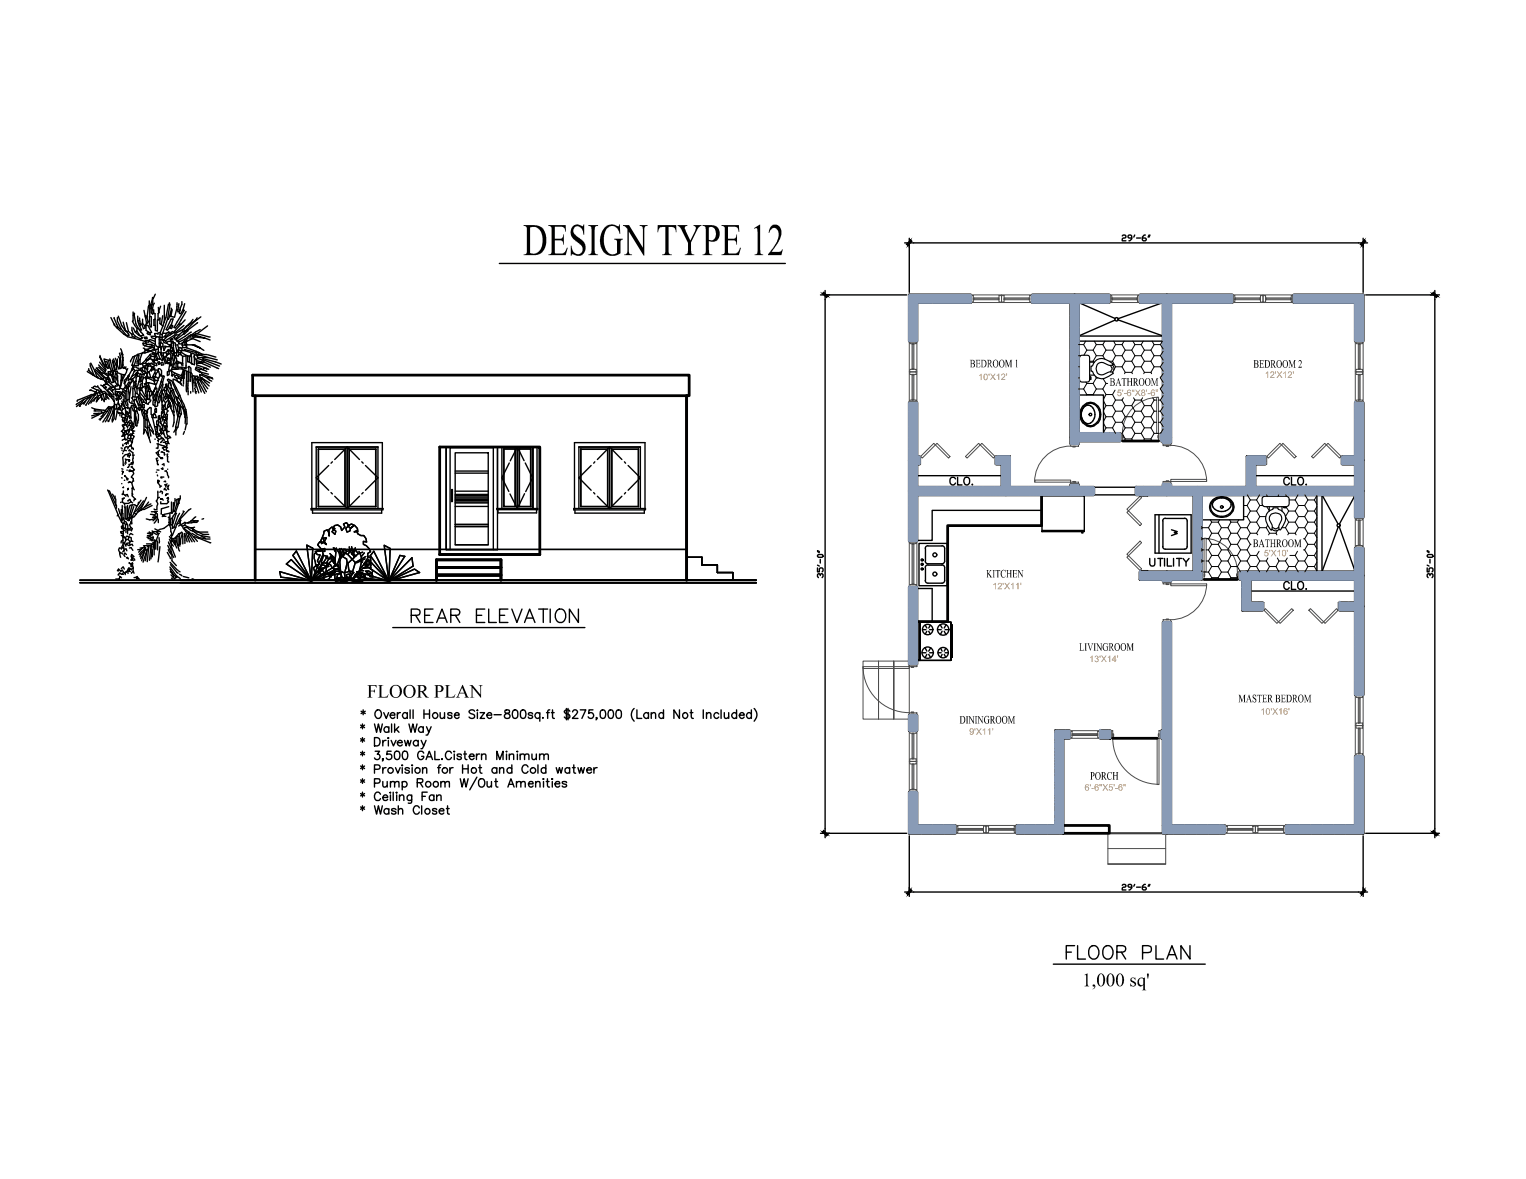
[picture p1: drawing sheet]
<svg xmlns="http://www.w3.org/2000/svg" width="279mm" height="216mm" viewBox="0 0 279 216" stroke-linecap="round" stroke-linejoin="round" font-family="sans-serif">
<defs><g id="words">
<text font-size="9.2" x="95.8" y="46.7">DESIGN TYPE 12</text>
<g font-size="5.7">
<text x="74.4" y="115.4">REAR ELEVATION</text>
<text x="194.4" y="176.7">FLOOR PLAN</text>
</g>
<text font-size="4.4" x="234.2" y="90">CLO.</text>
<text font-size="4.4" fill="#899bb6" x="234.2" y="109">CLO.</text>
<text font-size="4" x="213.4" y="99.1">W</text>
<g font-size="3.8">
<text x="67.2" y="127.7">FLOOR PLAN</text>
<text x="198.1" y="180.6">1,000 sq'</text>
</g>
<g font-size="2.3">
<text x="177.6" y="67.3">BEDROOM 1</text>
<text x="203.2" y="70.6">BATHROOM</text>
<text x="229.5" y="67.3">BEDROOM 2</text>
<text x="229.4" y="100.2">BATHROOM</text>
<text x="180.6" y="105.7">KITCHEN</text>
<text x="197.6" y="119.2">LIVINGROOM</text>
<text x="226.7" y="128.6">MASTER BEDROM</text>
<text x="175.7" y="132.5">DININGROOM</text>
<text x="199.6" y="142.8">PORCH</text>
</g>
<g font-size="1.8" fill="#e4861b">
<text x="179.1" y="69.6">10'X12'</text>
<text x="231.6" y="69.2">12'X12'</text>
<text x="231.4" y="101.9">5'X10'</text>
<text x="181.7" y="107.9">12'X11'</text>
<text x="199.4" y="121.2">13'X14'</text>
<text x="230.8" y="130.9">10'X16'</text>
<text x="177.4" y="134.6">9'X11'</text>
<text x="198.6" y="144.8">6'-6&quot;X5'-6&quot;</text>
</g>
<text font-size="1.8" x="204.5" y="72.5">5'-6&quot;X8'-6&quot;</text>
</g></defs>
<!-- layer: 0 -->
<path d="M57.9 81.9h11.3M81.7 81.9v18.7M97.5 81.9v11.2v-11.2M106 81.9h11.2M14.6 106.2h123.9M14.6 106.7h123.9" fill="none" stroke="#000" stroke-width=".3"/>
<!-- layer: AUDIT_I_180222161247-1 -->
<g fill="none" stroke="#000" stroke-width=".25">
<path d="M57 93.1h13.1v.3h-13.1zM57.1 93.1v-12h12.9v12M57.2 93.4v.6h12.7v-.6M57.9 93.1v-11.2h11.3v11.2M58.3 92.8h4.9zM58.3 82.2h4.9M58.3 82.2v.1M58.3 82.2v10.5M58.3 82.3l4.9-.1v10.6l-.1-10.5M58.3 82.3v10.4M60.2 85.2l-2.3 2.3 2.3 2.3M60.6 90.2l.3 .3"/>
<path d="M60.9 84.6l-.3 .2M61.3 90.9l2.3 2.2M63.6 81.9l-2.3 2.2M63.6 81.9v11.2M63.6 81.9l2.2 2.2M65.8 90.9l-2.2 2.2M66.2 84.6l.3 .2M66.5 90.2l-.3 .3M66.9 85.2l2.3 2.3-2.3 2.3M68.8 82.3v10.5zM68.8 82.2h-4.9v10.6M68.8 82.2h-4.9l.1 10.5 4.8 .1-4.8-.1"/>
<path d="M81.7 81.9v18.8h9.4v-18.8M82.7 89.6h.1v2.2h-.1zM83.3 82.9h6.1v16.9h-6.1zM83.3 99.8h6.1M83.3 96h6.1M83.3 96.4h6.1M83.3 92.7h6.1M83.3 86.3h6.1M83.3 86.6h6.1M83.3 89.9h6.1M83.3 91.2h6.1M83.3 91.5h6.1"/>
<path d="M83.3 91h6.1M83.3 91.7h6.1M83.3 91.9h6.1M83.3 92.1h6.1M83.3 90.7h6.1M83.3 90.5h6.1M91 93.1h7.5v.2h-7.5zM91.2 93.3v.6h7v-.6M91.9 93.1v-11.2h5.6v11.2M92.2 92.8h2.1M92.3 92.7l-.1 .1M93.2 84.8l-1.3 2.7 1.3 2.5"/>
<path d="M93.4 90.5l1.3 2.6M94.3 82.2h-2v10.5h2M94.3 82.2v10.5M94.3 92.7v.1M94.3 82.2v10.6M94.3 82.2h-2.1v10.6M94.3 82.2h.1M94.7 81.9v11.2M95.1 82.2h2.1M95.1 82.2v10.6M95.1 92.8h2.1M95.1 82.2h.1"/>
<path d="M95.1 82.2h2M95.1 92.7h2M95.1 82.2v10.5M95.1 92.7v.1M96 84.4l-1.3-2.5-1.3 2.5M96 90.4l-1.3 2.7M96.2 84.8l1.3 2.7-1.2 2.5M97.1 82.2v10.5M97.1 92.7l.1 .1M97.2 82.2v10.6M97.2 82.2h-.1M98.3 81.9v11.2"/>
<path d="M105.1 93.1h13.1v.3h-13.1zM105.2 93.1v-12h12.9v12M105.3 93.4v.6h12.7v-.6M106 93.1v-11.2h11.2v11.2M106.3 82.2h5v10.6v-10.6l-4.9 .1M106.3 92.8h5zM106.3 82.2l.1 .1M106.3 82.2l.1 10.5M106.4 82.3v10.4M108.2 85.2l-2.2 2.3 2.2 2.3M108.7 90.2l.2 .3M108.9 84.6l-.2 .2"/>
<path d="M109.4 90.9l2.2 2.2M111.6 81.9v11.2M111.6 81.9l2.3 2.2M111.6 81.9l-2.2 2.2M112 82.2v10.5l4.9 .1h-4.9v-10.6h4.9zM113.9 90.9l-2.3 2.2M114.3 84.6l.2 .2M114.5 90.2l-.2 .3M115 85.2l2.2 2.3-2.2 2.3M116.9 82.3v10.5zM82.4 100.7v-18.7h7.9v18.7M125.7 102.1h2.8v1.3h2.8v1.4h2.9v1.4"/>
</g>
<!-- layer: A-DETL-DARK -->
<path d="M46.3 68.7h79.9v3.8h-79.9zM46.7 72.5v33.7M125.7 72.5v33.7M80.5 81.9h18.3v19.6h-18.3zM190.7 90.6v5.7h-17.2v17.5h-5.6M79.9 105.3h11.8h-11.8v.9v-3.7h11.8v3.7M79.9 103.9h11.8M203.7 135.2h8.2" fill="none" stroke="#000" stroke-width=".51"/>
<!-- layer: 2140-SHRUBS -->
<g fill="none" stroke="#000" stroke-width=".25">
<path d="M59.7 102.1l.1 .1h.5l.6-.2-.8 .5-.3 .6 .7 .3 .3 .6 .6 .2 .7-.2-.2-.6h-.5l-.5 .6 .4 .6h.6a2.51 2.51 0 0 0 2.3 0l.6 .2-.6 .6v.8l2 .2 .8-.5-.5-.5-.1-.6h-.6l-1 1.1h-.6l-.5 .3-1.3-.4-.4 .5 1.1 .2 .6-.1-.3-.6 .7-.2-.1-.5-.6 .2 .3 .6 1.1 .1 .3-.6 .6-.4h.6l-.4 .6 .1 .5-.7-.4 .2-.6 1.3 .7v-.6l.8-.2 .1 .6 .6 .1-.2-.6h-.6l-.6-.5 .6-.1 .6 .5 .2-.5-.6-.4 .2-.6-.2-.5-.6-.2v.6l.7-.2 .1-.5-.1-.6-.5-.1v-.7l.5-.3-.2-.5-.5-.6-.6-.2v-.6l.6 .2-.1-.7-.4-.5h-.5l-.6-.4-.1-.6-.6 .3h.7l-.1-.6-.5-.6-.6-.2-.6 .3 .5 .4 .6-.4-.6 .4-.1 .5-.6 .2-.2-.6 .6-.5-.5-.6-.5 .3 .2 .5-.5 .6-.2-.6-.6-.4-.6 .2-.3 .5 .6 .5-.2 .6-.5-.5 .5-.6-.5-.3-.6 .5 .1 1.2-.1-.6-.3-.6-.6 .3v.5l-.6 1.2 .2 .6 .5-.5 .4-.6h-.7l.7 1.2-.6-.4-.6-.1-.4 .6 .5 .6v.5h-.6l-.5 .6-.1 .7 .3 1.3 .5 .6 .6 .2a1.58 1.58 0 0 0 2.6 .4l-1.2 .3-.6-.4 .1-.5-.3-.6-.6-.1v-.6a1.96 1.96 0 0 0 0-2.2l.6-.2v.6l-.6-.2-1.2 .2 .4 .5 .5 .1-.5 1.1 .4 .6-.6 .2-.5 .5 .2 .6 .6 .2 .7-.4-.3-.6 .5-.7h.6l.5 .6-1.3 .3-.5 .6 .2 .5 .8 .2 1.2-.2v.5l-.5-.5-.6 .2-.4 .5 .6 .4 .6-.2 .4-1.2 .6 .5v.6l.5 .2 .7-.5-.1-.5-.6 .1-.1 .5 1.1 .6M60.4 101.4l.6 .6 .5 1.5M60.5 101.9l.2 .3 .2 .5M60.6 102.3l.6 .9 .8 .6 .6 1.9 1.3 .5M60.6 101.7l.4 .5 .2 1M61 100.3l.4 .4M61.2 100.6l.2 .3M61.2 100.4l.2 .1 .1 .6-.2 1.7M61.2 100.8l.3 .3M61.6 100.4l-.1 .3M61.7 100.7l.8 1.1 .9 .5 .2 .7-.5 2.1 .1 .6 .7 .5M62.1 100.9l.1 1.2-.5 1.5"/>
<path d="M62.2 100.4l.2 .9-.2 .5M62.4 106.5l1.2-.3h.5l1 .3M62.5 100.4l.4 .7 .8 .4 1.4 1.5M62.6 101l-.4 1.9 .2 2.2M62.9 101.5l-.5 .7M63 100.5l-.1 1M63.2 100.6l.2 .4 .5-.1M63.4 101l-.6 .9M63.9 106.2h-1.7l-.8 .3M64 100.1l.1 .9M64.1 106.2l2.3 .3M64.2 101l.2 .5 .4 .3"/>
<path d="M64.4 100.1l.2 1.3 .6 .4M64.4 100.4l-.7 1.1M64.4 100.8l.4 .4v.9M64.8 100.6l-.2 .4M65.1 100.7l.5 .7-1.9 1.8 .2 1.2 .5 .9-.5 .7v.2l.8-.3 .4-.7 .5-.3M65.1 103l-.7 2.3M65.1 100.3l-.2 .7-.2 .2M65.7 101l.5 .9M66 104.5h.6M66.4 104.1l-.8 .8 .3-.7M66.4 101.1l-.8 .3M66.7 101.2l-.5 .7v1.1l.2-.1"/>
<path d="M66.8 102.3l-1.5 .7h-.2M67 101.9l-1.9 1.1M67.1 103.3l-.5 .1M67.5 101.8l-.9 1.6-.7 .8 .3-1.2M68.1 103.2l-1.7 .9 1.5-.2"/>
</g>
<!-- layer: 2150-VINES -->
<g fill="none" stroke="#000" stroke-width=".25">
<path d="M56.2 99.8l1.1 .6-.3 6zM70.3 99.9l1.1 .5-.2 6zM51.2 104.7l5.8 1.7-5.6-.7zM52.4 103.3l.9-.8 3.7 3.9zM54.3 100.9l2.7 5.5-3.4-4.7zM57 106.4l4.3-4.3 .2 1.5zM57 106.4l4.7-2.2 1 .6zM59.1 101.7l.9 .2-3 4.5zM65.3 104.7l5.9 1.7-5.6-.7zM66.6 103.3l.9-.8 3.7 3.9zM68.4 101l2.8 5.4-3.4-4.6zM71.2 106.4l4.7-2.2 .9 .6z"/>
<path d="M73.2 101.7l.9 .2-2.9 4.5zM75.4 102.1l.2 1.6-4.4 2.7z"/>
</g>
<!-- layer: STANDARD -->
<g fill="none" stroke="#000" stroke-width=".25">
<path d="M20.3 58.2l.6 1.3 .4 .5M20.9 59.3l.1 .2h-.1M20.9 58.2l.8 1.8h-.4M21.3 60l2.1 1.7 3.3 .9v.3M21.5 58.2v.6l.7 1.5M21.7 60l.5 .3M21.7 57.9a6.6 6.6 0 0 0 1.4 2.8M22.5 59l.4 1.3M23.1 59.1l.4 1.6M24.2 59.9v.6l.2 .7M24.4 57.7v1l-.2 .1 .9 1.3M24.4 57.1v.6l.2 .1v-.5"/>
<path d="M24.6 57.8l.3 1.5 .4 .8M25.2 57.9v.8M25.2 58.7l.1 .4M25.3 59.1l.6 1.3-.3 .1M25.3 59.1l.4 .2M25.6 58.2v.6l-.4-.1M25.6 58.8v.5M25.7 59.3v.4h-.1M25.7 59.3l.3 .1M26 59.4l.3 .8 .3-.1-.1-.4 .2-.2 .4 .1 .7 1.3-.3 .1-.1-.1M26 59.4l.1-.3 .4 .6M26.1 58.4v.7"/>
<path d="M26.4 56.8l.2 1.1h.4M26.6 57.9v.1M26.6 58l.3 .2M26.6 58l.2 1.1M26.7 59.6v.9l.5 .4M26.9 58.2l.2 .7-.1 .3-.2-.1-.1 .4M27.2 56.2l-.3 2M27.3 55.1v.9M27.4 57.9v1M27.4 56.5v1.4l.3 .1v1.8h-.2l-.2-.9h-.2M27.5 56.2v.3h.2M27.5 56h-.3v.2h.3"/>
<path d="M27.5 56v.2M27.6 55.8h.5M27.6 55.8l-.1 .2M27.7 56.5v.8h.1M27.7 55.8v.7M27.8 57.3l.1 .3 .2-.3M27.9 54.7l-.3 1.1M28 54.7v1M28.1 55.8l-.3 1.5M28.1 57.3l.3 .1v2.2h-.2v-1.1l.2-.1M28.1 56.7v.6M28.3 55.5l-.2 .3"/>
<path d="M28.4 53.9l-.3 .8h-.2v-.2M28.9 57.4v1.2M29 56.3v.8M29.4 56.1l-.4 1.3 .1-.3M29.5 59.4l-.2-.1v-1.1l-.1 .4h-.3l-.1 2-.4-.1v-.9M29.5 59.4l.3 .3M29.8 57.8l-.3 1.6M29.8 59.7l-.4 1.2M30.1 55.9v3.1M30.7 58.4l-.9 2.6M30.8 55.7l-.4 2.5-.6 1.5M31 58l.4-1.4 .1 .2-.2 1.1 .6 .2 .4-1.4h.3v.4h.3v-.3l-.1 .6 .3 .1 .4-.8 .2 .1-1.8 3.2 .2 .1 .6-.7"/>
<path d="M31 55.4l.1 .4-.4 2.6M31 58l-.2 .4h-.1M31.3 57.9l-.3 .1M31.3 56.4l.1 .2M31.4 59.4l-.4 .6M31.4 59.6l.3 .1-.3 .5-.3-.2M31.4 59.6l.3-1.2h-.4l-.9 2 .3 .1 .3-.5M31.4 59.6l-.3 .4M32.4 56.1v.6M32.4 55.4v.7M32.8 55.6l-.2 1.1M33 56.4v.4"/>
<path d="M33.1 59.4h-.4M33.1 59.4l-1 1.1-.2 .2 .1 .2h.2M33.3 55.2v.5l-.3 .7M33.7 59.6l-1.5 1.3M33.8 55.6l-.3 1.1M33.9 58.6l-.8 .8M34.1 57.1l-1.4 2.3M34.1 59.7l-.1 .2M34.1 59.7l-.3 .4M34.3 59.6h.1M34.4 59.6l-.3 .1M34.4 59.6h.1"/>
<path d="M34.9 59.1l-.5 .3v.2M34.9 59.1v.2M34.9 59.3l-.5 .3M35.3 58.5l-.4 .6M35.6 58.8l-.7 .5M35.6 58.9l-1.4 1.5M35.9 58.5l-.3 .4M36.1 58.2l-.2 .3 .1 .1M36.2 59.1l-1.8 1.3M36.8 58l-1.2 .9M38 59.7l-1.9 1.4M14.6 74.4h-.1"/>
<path d="M14.6 74.4h.1M15.4 74l.2-.5-1 .9M15.4 73.1l-1.4 1M15.4 73.1l-.4 .6-1 .8M15.6 73.4v.1M15.6 73.5h.1M16 68l1 .7M16.2 72.8l.4-.3 .1-.2-2.5 1-.1 .2M16.2 72.8l-.8 .3M16.2 72.8h.1M16.2 67.8h.1M16.2 72.8l-.6 .7"/>
<path d="M16.2 72.8h.4M16.2 67.5l.1 .3M16.3 67.8l.7 .9M16.4 71.5h.3M16.5 71.5h.2M16.5 66.6v.4l.7 1.6M16.6 72.8l-.9 1.4M16.6 66.5l.8 1.5M16.7 72.2h.5M16.7 71.5l.7 .2M16.8 74.7l.5 .2M16.8 71l.2 .1"/>
<path d="M17 68.7l.3 .1M17.1 68.7l.2 .1M17.2 75.7h.8l-.1 .2M17.3 68.8l.4 .3M17.3 72.4l-1.1 1.6M17.3 72.4l-.1-.1-.3 .2-.3 .3M17.3 74.9l2 .3M17.3 74.9l.1 .3-.2 .1M17.4 71.7v.3M17.4 68l1.2 1.2M17.4 68l.3 .9M17.4 75.3h1.2l.1 .3"/>
<path d="M17.4 72h.2M17.4 72l-.2 .2v.1M17.5 72.8l-.9 1M17.5 67.7l1.5 1.5M17.6 72.8h.3l.1 .3M17.6 72l-.3 .4M17.6 72.8l-.4 .7M17.6 67.4h.1M17.6 71.7v.3M17.6 72h.1M17.7 67.4h.2v.2M17.7 69.1l.2 .1"/>
<path d="M17.7 67.4l.2 .2M17.7 71.4h.3l.2 .4M17.7 71.4l-.1 .3h-.2M17.7 68.9l.2 .3M17.7 68.9v.2M17.8 72v.5l-.2 .3M17.9 76.1l-1.1 .5M17.9 75.9l-1.1 .2M17.9 73.1l-.2 .1-.1 .4 .4-.5M17.9 72.8l.2-.4 .3-.1v.4l-.4 .4M17.9 70.8l-.3 .1-.2-.2-.3 .2-.1 .2 .7 .3M17.9 70.6v.2l.6 .7"/>
<path d="M17.9 67.6v.1M17.9 67.7l.4 .2 .1 .2M17.9 67.7l.4 .5M17.9 69.2l.6 .3M18 75.7h.7M18.1 67.3l1 .9M18.1 66.8l1.2 1.2M18.2 71.8l.1 .3 .3 .1M18.2 71.8l-.6 .2M18.2 71.8h.1M18.2 66.3l1.1 1.5M18.3 65.4l.5 1.2 .1 .1h.1"/>
<path d="M18.3 68.2l.4 .3M18.3 65.1v.2M18.4 65.4l-.1-.1v.1M18.4 65.4l.6 1.3M18.4 68.1l.3 .2M18.4 68.1l-.1 .1M18.4 65.4h-.1M18.4 72.7h.2M18.4 70.5l.4 .2M18.5 69.5h.3M18.5 71.5l-.2 .1v.2h.4M18.5 76.6l-.2 .3"/>
<path d="M18.5 76.6l-.4 .2M18.5 71.5l.2 .2M18.6 72.7l.1 .3M18.6 72.7v.3h.1M18.6 69.2l.3 .2M18.6 69.2l-.1 .3M18.6 72.2v.5M18.7 75.6l-.8 .5v-.2M18.7 71.7h.5l.3 .3M18.7 71.8l.2 .2M18.7 73l-.1 .3M18.7 68.5l.5 .6"/>
<path d="M18.7 68.3l.4 .1M18.7 68.3v.2M18.7 71.7v.1M18.7 73l.4 .4M18.8 70.7l.2 .3M18.8 69.5l.4 .3M18.9 72.2h-.3M18.9 72.2l.2 .8M18.9 69.4l-.1 .1M19 66.7l.1 .2-.2-.2M19 69.2l.2-.1 .2 .1M19 70.5l.5 .4-.1 .2-.4-.1"/>
<path d="M19 71l.6 .6M19 70.5l-.2 .2M19 69.2l-.1 .2M19.1 75.5l-.4 .1M19.1 73.4v.2M19.1 66.9l.1 .2M19.1 76.9l-.3 .4M19.1 73l.3 .1M19.1 73v.4M19.1 68.4l.2 .2M19.1 68.2v.2M19.2 67.1l.2 .6-.1 .1"/>
<path d="M19.2 69.8h.3M19.2 69.8l.2 .3M19.2 66.3l.1 .3M19.3 75.3l-.8 1M19.3 68l-.2 .2M19.3 75.3h.3M19.3 75.2v.1M19.3 68.6l.1-.2 .5 .3M19.3 66.6l.2 .2zM19.3 67.8v.2M19.3 68.6l.5 .3M19.4 70.3l-.4 .2"/>
<path d="M19.4 69.2v.3h.1M19.4 67.1l.3 .2M19.4 70.3l.4 .1M19.4 76.5l-.2 .2M19.4 70.1v.2M19.4 72.2v.5M19.4 73.1v.1M19.4 69.2h.3M19.4 67.1h-.2M19.4 72.1l-.5-.1v.2M19.4 72.1l.4 .8M19.4 66.8v.3"/>
<path d="M19.5 76.4h-.1M19.5 69.8v.2M19.5 72l.5 .4M19.5 72l-.1 .1M19.5 66.8l.2 .5M19.5 70h.4M19.5 70l-.1 .1M19.5 70h.1M19.5 69.5v.3M19.5 70l.3 .4M19.6 76.8l-.3 .4M19.6 71.6l.5 .5"/>
<path d="M19.6 75.3l-1.1 1.3M19.7 69.5h.2M19.7 69.2v.2M19.7 69.2l.2-.1 .2 .4M19.7 69.4l-.2 .1M19.7 71.5l.4 .5M19.7 69.4l.2 .1M19.7 71.5l-.1 .1M19.8 72.9l.2 .2M19.8 77l.1 .2M19.8 72.9l-.3-.2-.1 .4M19.8 68.1h.4v.4l-.4-.1z"/>
<path d="M19.8 70.4l.7 .5M19.8 68.9l.1 .2M19.9 69.5v.5M19.9 66l.2 1.3 .2 .5h.3M19.9 77.2h-.1M19.9 69.5h.2M19.9 68.7l-.1 .2M19.9 70l.8 .7v.2M20 74.7l-.2-.1-.5 .6M20 74.7h.2l-.7 1.6M20 74.7l-.4 .6M20 71.2l-.2 .1-.1 .2"/>
<path d="M20 72.4l.1 .1M20 71.2l.6 .5M20.1 72.1l-.1 .3M20.1 72.1l.2 .1M20.1 72l.2 .1 .1 .4M20.1 69.5l.3 .6 .4-.2M20.1 76.7l-.2 .5M20.1 72v.1M20.1 65.7l.1 .3M20.2 66l-1.2-.3 .2 .6 .4-.1 .4 1.2-.3 .1v-.2M20.2 76.6h.1M20.2 66l.4 1.8"/>
<path d="M20.2 76.4h.1M20.2 68.5l.1 .2M20.3 74.6h.2M20.3 74.6l-.1 .1M20.3 74.6l-.4-.1-.1 .1M20.3 68.7l.2 .2M20.3 68.7h.3M20.3 68.7h-.4M20.3 71.1h-.3v.1M20.3 71.1l.3 .3M20.4 72.5l.5 .1v.9M20.4 72.5h-.3l.4 .4"/>
<path d="M20.4 72.5l.1 .4M20.4 68l.2 .2M20.4 68l-.2 .1M20.5 68.9l.3 1h.3l.3 .5h.3v.2M20.5 74.6l-.3 .9-.6 1.2M20.5 72.9l.4 .6M20.5 67.9l-.1 .1M20.5 70.9l-.2 .2M20.6 71.7l.3 .6h-.5M20.6 68.2v.5M20.6 68.7v.2M20.6 67.8l.3 .1"/>
<path d="M20.6 77.1v.2M20.6 68.9h-.1M20.6 68.9h.3M20.6 65.9v.1M20.6 66.4v-.4l.2 .4M20.6 66.4h.2M20.6 71.4v.3M20.6 66.4l.3 1.3M20.7 76.9l-.1-.1v.3M20.7 75.6l.1 .4 .1-.3M20.7 75.6h-.1l-.3 .7M20.7 68.2l.2 .7"/>
<path d="M20.7 74.5l.3 .4M20.7 74.6v.7M20.7 76.9l-.1 .2M20.7 74.5l-.2 .1M20.7 70.9h.3M20.7 70.9h-.2M20.7 68.2h-.1M20.8 76l-.2 .8M20.8 65.7l.4 1.1M20.8 66.4l.3 1.3M20.8 69v.8M20.8 67.9l-.1 .3"/>
<path d="M20.9 73.5h.1M20.9 68.9l.2 .3M20.9 75.7v1l-.2 .2M20.9 67.9l.6 .1v.2M20.9 75.3h-.3v.3M20.9 75.6h-.2M20.9 75.6v.1M20.9 75.3v.3M20.9 73.5v.6M21 74.1v.5M21 70.9l.1 .3-.5 .2M21 74.1h.4v.7"/>
<path d="M21 74.9l-.1 .4M21 74.1l-.3 .4M21 74.1h.1M21.1 69.2v.7M21.1 69.2h.1M21.1 72l.4 .3v.2l-.2 .1-.2-.4zM21.1 67.7h-.2v.2M21.1 65.6l.3 .7M21.2 68v.5M21.2 73l.2-.1 .1 .3-.2 .1zM21.2 66.8h.2M21.2 68.5v.7"/>
<path d="M21.2 66.8l.2 .3M21.4 67.1v.6h-.3M21.4 68.5l.1 .4v.9l-.3-.6M21.4 68.5h-.2M21.4 66.3v.2l.1-.2M21.4 74.8l-.4 .1M21.4 66.8l.1 .1M21.4 75.4l-.2 1.5M21.4 75.4l.3 .2M21.4 66.5v.1M21.4 74.8v.6M21.4 66.6v.2"/>
<path d="M21.4 66.6l.1 .3M21.5 66.9l.2 .6h.4l.1-.2M21.5 65.7l-.1 .6M21.5 66.9l-.1 .2M21.5 71.7v.5M21.5 68.2l1.1 .4M21.5 68.2l-.1 .3M21.5 72.2l.2 .2v.4h.1M21.5 72.2v.1M21.6 69.8v.6M21.7 73.7l-.2 .3 .3 .1M21.7 73.7l.1 .4"/>
<path d="M21.7 72.4l.2 .1-.1 .3M21.7 65.3l.2 .4v1.8M21.7 75.6l.6 .1M21.7 71.7h.3l.2 .3M21.7 71.7l.3 .6M21.7 71.7l-.6-.1v.4M21.7 75.6v.1M21.7 70.6l-.4 .1-.2-.1-.1 .3M21.7 70.6l.2 .1M21.8 73l-.1 .7M21.8 72.8v.2M21.8 74.1l.1 .3"/>
<path d="M21.9 74.6h-.2l-.1 .4h.2l.2-.3 .3 .5M21.9 64.7l.3 2.6M21.9 74.4v.3M21.9 70.7l.1 .4M21.9 70.7h.1M22 75.7v.4M22 71.1l-.1 .2-.8-.1M22 71.1l.5 .2M22 72.4l.3 .4-.3 .3-.2-.1M22 72.4l-.1 .1M22 72.3v.1M22 70.7v.2"/>
<path d="M22.1 63.9l.4 1M22.1 69.6v1.1M22.2 64.6l.1 .3h.2M22.2 69.6h.1M22.2 60.3l.9 1.1h.6l-.5-.7M22.2 68.6v1M22.2 72v.1M22.2 79h.1M22.2 74.3l.3 .7M22.2 72.1l-.2 .2M22.2 73.9l.1 .2M22.2 74.3l-.3 .1"/>
<path d="M22.2 72.1l.3 .4M22.3 71.9l.4 .6-.1 .8M22.3 79l.2 .2M22.3 75.2v.4M22.3 73.4l.2 .4M22.3 74.1l-.1 .2M22.3 71.9l-.1 .1M22.3 69.6l.1 .1M22.3 75.6l.3 .2M22.3 75.6v.1M22.3 75.7l.1 .1M22.4 75.8l-.2 .6 .3 .1"/>
<path d="M22.4 75.8h.2M22.4 79.9h-.1M22.4 69.7l-.4 1M22.4 67.3h-.2M22.4 64.9v.6M22.4 66v.8M22.5 64.9v1.1M22.5 65.5v1.3M22.5 75l-.2 .2M22.5 67l-.1 .3M22.5 77v.2l.3 .1M22.5 71.7l-.2 .2"/>
<path d="M22.5 71.3v.4M22.5 73.8v.3M22.5 74.1l.1 .3M22.5 73.2l.1 .1M22.5 74.1h-.2M22.5 66.8h-.1l.1 .2M22.5 71.3h.1M22.5 66.8v.2M22.5 76.5l-.1 .4 .1 .1M22.5 79.7l.3 .1M22.5 79.2l.1 .3M22.5 79.7l-.1 .2"/>
<path d="M22.5 76.5h.4M22.6 78.6l-.3 .4M22.6 79.5l-.1 .2M22.6 79.5h.2M22.6 78.6l.3 .3M22.6 78.1v.3M22.6 75.8l.4 .3M22.6 68.6l-.3 1M22.6 71.3l.3 .3M22.6 68.6h.3M22.6 78.4v.2M22.6 78.4h.2"/>
<path d="M22.6 73.8l.2 .7M22.6 73.3l.1 .2M22.6 73.8h-.1M22.7 73.5l-.1 .3M22.7 73.5h.2M22.8 77.7l-.4 .1 .2 .3M22.8 77.7v.1h.1M22.8 70.2l.2 .5M22.8 67.2v.2l-.2 .1-.2-.2M22.8 79.5l.1 .1M22.8 77.8l-.2 .3M22.8 77.7h.1"/>
<path d="M22.8 60.3h.1M22.8 79.8v.4M22.8 76.5v.4M22.8 76.9v.4M22.8 79.8h.1M22.8 79.2h-.3M22.8 79.8l-.4 .1M22.8 79.2v.3M22.8 76.9h.4M22.8 77.3l.1 .1M22.8 76.9l-.3 .1M22.8 74.5v.2"/>
<path d="M22.8 74.7l-.3 .3M22.8 74.5l.2 .2M22.8 71l.3 .1M22.8 71l-.2 .3M22.9 76.5l.2 .2h.2M22.9 60.3v.2l.2 .2M22.9 77.7v.1M22.9 79.6l-.1 .2M22.9 73.5l.2 .8M22.9 68.6l-.5 1.1M22.9 78.9h.3l-.1 .2M22.9 79l.2 .1 .1 .3"/>
<path d="M22.9 77.4l.3-.1 .2 .1M22.9 72l.1 1.1M22.9 71.6l-.1 .4-.3-.3M22.9 77.4v.3M22.9 79l-.1 .2M22.9 78.9v.1M22.9 71.6l.3 .1M23 74.7h.7l-.1 1M23 67.5l.2 .2M23 74.8v.5M23 76.1v.2M23 74.7l-.1 .1-.1-.1"/>
<path d="M23 76.3l-.1 .2M23 76.3l.4 .1M23 70.7h.1M23 70.7l-.2 .3M23.1 76h.3l.3 .1v.1M23.1 67.2l-.1 .3-.2-.1M23.1 76l-.1 .1M23.1 77.8l.3 .4M23.1 60.7h.4M23.1 75.6l.1-.3 .4 .4M23.1 75.6v.4M23.1 75.6l.3 .2"/>
<path d="M23.1 71.1l.1 .1M23.1 70.7l.1 .2M23.2 75.3h-.1v.4M23.2 71.2v2h.2M23.2 73.4l.2 .6v.8M23.2 79.4l.2 .1M23.2 78.9h.1M23.2 79.4l-.3 .2M23.2 73.4l-.3 .1M23.2 70.9l-.1 .2M23.2 67.7l-.3 .9M23.2 78.9h.5"/>
<path d="M23.2 76.9v.4M23.2 71.1h.1M23.3 71.1l-.1 .1M23.4 79.5l.1 .2M23.4 73.2l-.2 .2M23.4 76.4l-.2 .5M23.4 68.9l-.6 1.3M23.4 68.9h.2M23.4 77.4l-.2 .4h-.3M23.4 67.5l-.2 .2M23.4 75.8v.2M23.5 69.1v.6l.3-.3"/>
<path d="M23.5 69.1h-.1l-.6 .6v.5M23.5 71.1h-.2M23.5 60.7l.6 .5 .1 .4 .5 .2 .1-.2 1.1 .4 .2-.1-.6-.5M23.5 77.3l.3 .2M23.5 77.3l-.1 .1M23.5 70.8l-.3 .1M23.5 70.8v.3M23.6 75.7l-.2 .1M23.6 68.9l-.1 .2M23.7 77.8l-.3 .2v.4M23.7 76.2l.1 .2M23.7 73.1v.5l.8 .4 .1-.1 .2 .3"/>
<path d="M23.7 77.8l.2 .2M23.7 76.2l-.3 .2M23.7 73.1l-.3 .1M23.7 78.6l-.5 .3M23.7 72.8v.3M23.7 78.6l-.1 .5-.2 .4M23.7 78.7l.5 .1M23.7 68.6l-.1 .3M23.7 68.6l-.3 .3M23.7 79.6l.1-.2 .4 .1v.2M23.7 79.6l.2 .2M23.7 79.6l-.2 .1"/>
<path d="M23.7 77.5v.3M23.7 77.5h.1M23.8 70l-.2-.1-.5 .8M23.8 70l-.4 .7 .1 .1M23.8 76.4l-.1 .3M23.8 76.4h.2v.3M23.8 70l.1 .1M23.8 77.5l.4 .3M23.9 78.2l.3 .3M23.9 78.2l-.2 .4M23.9 70.1l-.2 .7h-.2M23.9 79.8v.4"/>
<path d="M23.9 78v.2M24 70.8l-.3 2-.2-1.7M24 69.5v.5M24.1 77.2l-.2-.3-.4 .4M24.1 77.2l.3 .4M24.1 74.5l.3 .7M24.1 77.2l-.1 .3h-.2M24.1 74.5l-.2 .1v1.8M24.1 72.9h.1M24.1 67.8h.1M24.1 67.8l-.4 .8M24.1 78l.4 .2-.1 .3h-.2"/>
<path d="M24.1 78.8l.2 .2M24.1 78h-.2M24.1 61.2h.3M24.1 66.9h.2M24.2 73.4v.5M24.2 79.7l.4 .2-.3 .5-.4-.2-.1 .1-.4-.1 .1-.5M24.2 72.9l.2 .5h.1l.1-.3 .3 .1 .4 .9M24.2 67.5v.3M24.2 78.5v.3M24.2 78.8l.2 .1M24.2 77.8l-.1 .2M24.2 79.7l-.3 .1"/>
<path d="M24.2 67.5h.1M24.2 68.9l-.4 .5M24.2 67.8h-.1M24.3 69.4l.1 .3-.5 .4M24.3 72.6l-.1 .3M24.3 66.9v.3M24.3 69.4h-.5M24.3 67.2h.2l-.1 .3M24.3 71.1v1.5M24.3 79v.3M24.3 79.3l-.1 .2M24.3 79.3l.2 .1"/>
<path d="M24.3 67.2l-.1 .3M24.3 67.5l-.1 .3M24.3 67.5h.1M24.3 71.1h.3M24.4 69.7l.2 .3h.2M24.4 78.9l-.1 .1M24.4 78.9h.3M24.4 77.6l.1 .6M24.4 67.5l.2 .2v.3M24.4 60.1l.4 .7M24.4 77.6l-.2 .2M24.4 75.2v.1"/>
<path d="M24.4 61.2l.4 .4M24.5 67.2h.5l.1 .2h.3l.1 .4M24.5 74.3h-.4v.2M24.5 74.3l.1 .4M24.5 70v.7M24.6 74.7v.4M24.6 73.4v.5M24.6 68l-.4 .9M24.6 71.1l.2 1 .3-.1 .3 .4M24.6 75.1l-.2 .1M24.6 75.1l.2 .2M24.6 75.3v1.5"/>
<path d="M24.7 70.6l-.3 .1-.1 .4M24.7 65.2l.5-.3 .3 .2-.3 1.1h.1l.1-.3 .2-.1M24.7 65.2l-.5 1.6 .1 .1M24.7 65.2l-.4 .1-.4 1M24.7 70.6l.2 .1M24.8 60.8l.2-.2 .5 .8zM24.8 72.1v.6l-.5-.1M24.8 70v.3M24.8 70.3h.1M24.8 70.3l-.1 .3M24.8 74.2l-.3 .1M24.8 76.8h-.1l-.2 .8"/>
<path d="M24.8 74.2v.1M24.8 68.6l.1 .2M24.8 75.3v2.6h.2v.1M24.8 74.3v.3M24.8 75.3h.3l.1 .4M24.8 74.6h.2M24.8 74.3l.2 .3M24.8 74.6l-.2 .1M24.9 69.8l-.1 .2M24.9 70.7v.2M24.9 76.3l.3 1M24.9 68.5l-.7 .4"/>
<path d="M24.9 70.3v.4M24.9 69.8l.1 .2M24.9 67.8l-.3 .2M24.9 68.5l.1 .2M24.9 70.9h-.2l-.1 .2M24.9 70.2v.1M24.9 70.9h.1M24.9 68.4v.1M25 70.9v.3l.1-.1h.4M25 67.8h.3M25 68.7l-.7 .7M25 74.6v.1"/>
<path d="M25 74.7v.6M25 74.7l.3 .2M25.1 66.2v.5M25.1 71.2v.8M25.1 77.5v.4M25.2 68.4v.4l-.2-.1M25.2 77.3v.2M25.2 77.4l.1 .1M25.2 68.4h-.3M25.2 68.1l.1 .2M25.3 67.8l-.4 .6M25.3 72.7l.4 1.4"/>
<path d="M25.3 68.3l-.1 .1M25.3 68.3l.4 .3M25.3 74.9l.2 .3 .3-.2M25.3 75.8v1.1l-.1 .4M25.3 66.7h.5l.3-.2 .1 .5 .1 .1M25.3 60.1l.3 .3M25.3 60.1h-.2l-.1 .5M25.3 66.2v.8h-.7M25.3 74.1v.2M25.4 72.6l-.4 .1v.6l.3 .8M25.4 72.4h.2l.2 .4 .2 .9M25.4 72.4v.2"/>
<path d="M25.4 72.6l.6 1.1M25.4 74.5l.1 .2M25.4 69.9l-.3 1h-.1M25.4 60.2l.2 .2M25.5 74.7l-.2 .2M25.5 74.7h.2l.1 .3M25.5 71.1v.3M25.5 67.8h.4M25.5 67.8h-.2M25.5 71.4l.1 .1M25.6 60.5l.7 .9-.8 .1M25.6 71.5v.5l1 1.2"/>
<path d="M25.6 68.9l-.4-.1-.3 .4v.6M25.6 68.9v.2M25.6 60.4v.1M25.6 72v.4M25.6 65.8v.9M25.6 74.2v.5M25.6 69.1l-.2 .8M25.7 74.1l-.4 .1M25.7 74.1l.2 .1M25.7 69.8l-.3 .1M25.7 69.1v.7M25.7 71l.1 .1"/>
<path d="M25.7 71l-.2 .1M25.8 72.8l.5 .5 .1 .3-.4 .1M25.8 71.1l-.1 .3h-.2M25.8 68.5l-.2 .4M25.8 68.4l.2 .2M25.8 71.1h.1M25.8 75h.2l.1 1.1M25.9 74.2v.4h.2M25.9 67.8l.4 .7M25.9 74.2h.1M25.9 67.8l.3 .1M25.9 71.1l.1 .4"/>
<path d="M26 69.8l-.3 .2v-.2M26 71.5l.6 1 .1 .1 .1-.3M26 75h.1M26 73.7l.1 .4M26 68.6v1.2M26 71.5h-.4M26 69.8h.1M26 67.4l.2 .5M26 69l-.4 .1M26 75l.2-.1 .6 .4 .1 .5M26 75l.4 .7v.4l.2-.3M26 64.7l-.8 .2-.6 2h-.3"/>
<path d="M26 73.7h.1M26 74.2l.1 .4M26.1 74.1h.3v.6l-.3-.1M26.1 70.6l-.1-.3h-.3v.7M26.1 70.6v.4l.2-.2M26.1 74.1l-.1 .1M26.1 70.6l.2 .2M26.1 69.8v.5M26.1 64.6l-.5 1.2M26.1 66.5h.6M26.1 71l-.2 .1M26.1 64.6h.4"/>
<path d="M26.1 62.9h.6M26.2 76.1l.2 .5M26.2 67.9l.3 .2M26.2 63.7a.47 .47 0 0 1 .3 .8M26.2 69l.1 .2M26.3 62.9l-.1 .2M26.3 69.2l-.2 .6M26.3 68.5l-.3 .1M26.3 68.5h.1M26.3 63.1l.2 .2M26.3 67.2l-.3 .2h-.3l.2 .4M26.3 79.2v.3"/>
<path d="M26.3 67.2l.1 .1M26.3 67.1v.1M26.4 61.8h.5l.1 .2h-.5zM26.4 76.6v2.6M26.4 73.6l.4 .3M26.4 70.3h.1M26.4 67.3l.3 .1M26.4 68.5v.3M26.5 75.2l-.1 .5 .2 .1M26.5 76.1v.5h-.1M26.5 64.5l-.4 .1M26.5 64.5v.1"/>
<path d="M26.5 63.3l.9 .1M26.5 67.4v.7M26.5 70.3l.1 .5h-.3M26.5 68.1h.1M26.5 64h.6M26.6 70.8l.3 .1-.1 .2h-.2zM26.6 64.2h.5v.3l.4-.2M26.6 75.8h.3M26.6 68.1v.2M26.6 68.3l-.2 .2M26.6 73.2l.2 .2M26.6 69.2l.2 .3"/>
<path d="M26.6 69.2h-.3M26.6 68.3h.3M26.7 71.1v.9l.1 .3h.2v-.5l.2-.2M26.7 67.3h-.3M26.7 67.3v.1M26.7 62.9l.2 .2-.4 .2M26.7 70.3h-.2M26.7 70.3l.2 .4M26.7 67.4l.3 .3v.4M26.8 72.6v.5l-.2 .1M26.8 73.1h.1M26.8 70l.1 .1"/>
<path d="M26.8 70.1l-.1 .2M26.8 69.5v.6M26.8 73.1v.8M26.8 73.9h.1M26.8 66.8l-.1 .5M26.9 66.1l-.2 .4 .4 .1-.1 .2M26.9 68.3v.5M26.9 66.1l.2-.2h-.4l-.6 .6M26.9 66.6v.2M26.9 75.8v.3M26.9 69.2l.3 .1M26.9 70.1h.4"/>
<path d="M26.9 70.1h-.1M26.9 69.2l-.1 .3M26.9 63.1h.9v.1M26.9 76.1l.3 .8-.3 .1-.1-.3-.2 .2v1.2l.4 .3M26.9 76.1l-.2 .1v.5M26.9 68.8l-.3 .4M26.9 70.9h.2M26.9 71.1v.7M26.9 70.7v.1M26.9 68.8l.1 .1M27 77v1.2M27 78.4l.3 1.8-.6-1.5-.3-.1v.6"/>
<path d="M27 75.6v-.6l.5-.4 .2 .1v1.2l.3 .1 .1 .4M27 68.1l-.1 .2M27 68.9l-.1 .3M27 68.1h.2M27 68.9l.2 .2M27 66.8l-.7 .3M27 66.8l.1 .1M27 67.1v.6M27 72.3v.8M27.1 66.9l.1 .1zM27.1 64.5l-.6 .1M27.1 73.1h-.3"/>
<path d="M27.1 70.9l.1 .5M27.1 70.1l.1 .4M27.1 64.1l.4 .1M27.1 64v.2M27.2 73.1l.4 .2-.5 .7-.3-.1M27.2 71.6l.2 .2M27.2 76.9l.3 .9M27.2 69.3l1 .4M27.2 69.1v.2M27.2 70.5l-.3 .2M27.2 71.4v.2M27.2 70.5l.2 .4"/>
<path d="M27.2 68.1l-.3 .5M27.2 67h.4M27.2 68.1h.1M27.2 65.7l-.1 .2zM27.2 60.9l-.3 .1 .6 .3-.1-.4M27.2 60.9h.2M27.3 78.3l.3 1.6M27.3 62.4l1.1 .7M27.3 62.3l.2-.1 .9 .3M27.3 78.3l-.3-.1v.2M27.3 70.1l-.1 .2M27.3 70.1l1 .2"/>
<path d="M27.3 68.1l.1 .5M27.3 62.3l-.1 .3h-.5M27.3 62.3h-.7l.1 .3M27.4 78.6l.6 .6M27.4 71.8v.6l.1 .1h.1l.3-.5M27.4 70.9h-.3M27.4 70.9v.2M27.4 72.5v.6h-.3M27.4 71.1l-.2 .3M27.4 66.6h-.3l.3 .1M27.4 66.7v-.1h.3l.6 .3M27.4 71.1l.2 .5"/>
<path d="M27.4 66.7l.2 .3M27.4 63.4l.1 .3M27.5 77.8l-.2 .1v.4M27.5 77.8l.6 1.2-.1 .2M27.5 65l.2 .1-.2 .3M27.5 65l-.8 .8 .2 .3M27.5 68.7h.1M27.5 68.8v.4l-.3-.1M27.5 65.5l-.2 .2M27.5 64.3l.6 .2M27.5 64.2v.1M27.5 63.7l-.4 .3"/>
<path d="M27.5 65.3v.1M27.5 65.5v.2M27.5 65.7h-.2M27.5 65.4v.1M27.5 65.7l.3 .1M27.6 71.6l.2 .2M27.6 71.6l-.2 .2M27.6 67l.2 .2M27.7 66.5h.6M27.7 67.7l.1 .1M27.7 67.7l-.4 .4M27.7 65.3h.5"/>
<path d="M27.8 67.2v.2h.3M27.8 67.2l.2-.1 .1 .2M27.8 67.4l-.1 .3M27.8 75.9v.5l.1 .1M27.8 67.8l-.1 .2M27.8 63.7h-.3M27.8 65.8l.1 .3M27.8 65.8l.3 .1M27.8 63.3l.5 .1-.1 .2M27.8 71.8l.1 .2M27.8 63.3v.4M27.8 63.3l-.4 .1"/>
<path d="M27.9 72l.1 .3 .1-.3M27.9 64.8l.2-.3 .2 .1v.2M27.9 64.8l-.4 .2M27.9 64.8l.2 .1 .2-.1M27.9 76.5l.4 1.6M27.9 66.1l.2 .1M28 79.2l.1 .3M28 72.3l.1 .6M28 72h-.1M28 72h.1M28.1 76.1l.1-.4 .4 .8-.5-.1M28.1 72.9v.3"/>
<path d="M28.1 76.4l-.2 .1M28.1 67.4v.2M28.1 66l-.2 .1M28.1 66v.1M28.1 67.3l.2 .1v.2h-.2M28.1 67.6l.8 .2v.3M28.1 66.1h.2l-.1 .2M28.1 66.1v.1M28.1 71.8v.2M28.1 71.8l-.1 .2M28.1 67.3v.1M28.1 67.6l-.3 .2"/>
<path d="M28.1 66.2l.1 .1M28.1 65.9v.1M28.1 71.7l-.3 .1M28.1 71.6l.1 .1M28.1 71.7v.1M28.1 71.6v.1M28.2 66.3l.5 .3v.4l-.4-.1M28.2 69.7l.1 .1M28.2 71.7h-.1M28.2 63.6l-.4 .1M28.2 63.6l.1 .2M28.3 69.8v.5"/>
<path d="M28.3 63.8l.1 .2-.1 .2-.3-.1-.5 .1M28.3 69.4v.1M28.3 69.5l-.1 .2M28.3 69.5l.2 .2M28.3 63.8l-.3 .3M28.3 78.1h.4v.5M28.3 66.9l-.1 .2h-.2M28.3 64.8l.2 .4M28.3 64.8h.3M28.3 78.1l.2 .9M28.3 69.8h.1M28.3 74.9h.3v.6h-.3z"/>
<path d="M28.3 71.1l.1-.1 .3 .1v.7M28.3 71.1l.1 .1M28.3 71.2l-.2 .4M28.3 71.2l-.1 .5M28.3 71.1v.1M28.4 67.8v.5M28.4 72.2v1M28.4 73.7v.5M28.4 63.1l.2 .3 .4 .2M28.4 65.2h-.1v.7M28.4 79.5h.1M28.4 71.1l-.1 .1"/>
<path d="M28.4 65.2l.2 .5M28.4 62v1.1M28.5 68.5l-.1 .4h-.3v.5h.2M28.5 61.6h-.8l.1 .3 .6 .1M28.5 69.7h.4M28.5 61.6l.1 .1M28.5 70.3v.7M28.5 79h.3M28.5 79.5l.2 .6M28.5 79l.1 .2M28.5 68.5l-.2-.2-.5 .9h-.3M28.5 69.7l-.2 .1"/>
<path d="M28.5 65.2h-.1M28.5 61.6l.2 .1M28.6 73.4l-.5-.2-.1 .4v.6h.3l.1 .3 .5-.2v-.6M28.6 61.7l-.2 .3M28.6 64.8h.1M28.6 79.2v.2M28.6 79.2h.3M28.6 79.4l.4 .3M28.6 79.4l-.1 .1M28.6 64.8h.2M28.6 64.8v.3M28.6 65.7v.3l-.5-.1"/>
<path d="M28.6 65.1l.3 .6-.1 .3h-.2M28.6 65.1l-.1 .1M28.7 77.1l.3-.1v.7l-.3 .1zM28.7 61.7h.5v.5h.1M28.7 61.7h-.1M28.8 79l.3 .5M28.8 71.8l-.4 1.5v.4l.2-.3M28.8 71.8h-.2l-.5 1.1M28.8 64.8h.2M28.9 61.1h-.6l.2 .5M28.9 68.1h.2l.1 .6M28.9 68.1l-.4 .4"/>
<path d="M28.9 69.7l-.3 .6h-.3M28.9 66.3l.3-.1v.4l-.1 .1zM29 76.2l.2-.1v.7l-.2 .1zM29 69.3l-.6-.4-.1 .5M29 69.3l-.1 .4M29 68.1v-.6h.2l.4 .3v1.1l-.2-.2M29 63.9l-.5 .1 .1 .8M29 63.6v1.2M29 71.7l-.4 1.7M29 79.7l.1 .2M29 71.7l-.2 .1M29 64.8l.3 .8"/>
<path d="M29 63.6h.2M29.1 79.9l-.4 .2M29.1 72.6l-.2 1.1M29.2 61.7v.1M29.2 71.4l-.2 .3M29.2 63.6l.2 .1 .1 .3M29.2 62.2v1.4M29.2 79.5l-.2 .2M29.2 78.8h.2v.4M29.2 72.4h.2M29.2 72.4l-.1 .2M29.2 62.9h.2"/>
<path d="M29.2 68.7l-.2 .6M29.2 68.7h.2M29.2 61.8h.5M29.2 61.8l.1 .4M29.3 65.6l-.1 .2-.6-.1M29.3 65.6l.4 .4 .1-.1v-.1M29.3 79.8l.1 .1M29.3 79.8l-.2 .1M29.3 62.2h.4M29.3 61.2v.5M29.3 78.8v-.8l-.4-.1-.1 1.1M29.3 72.7v.5l-.2 .6-.2-.1"/>
<path d="M29.4 60.9l-.5 .1v.2M29.4 62.9v.5l.1 .1M29.4 64.6l.1 .3M29.4 60.9v.3l.3 .1M29.4 72.4v.3l-.3-.1M29.4 68.5v.2M29.4 79.2l.3 .2M29.4 79.2l-.2 .3 .1 .3M29.4 66.5l.4-.1 .2 .4-.4 .1zM29.4 62.8l.4 .1v.5M29.4 62.8v.1M29.4 62.2v.6"/>
<path d="M29.5 77.5l-.1-.3-.1 .1 .4 .7 .1 .4M29.5 69.9l.3-1.1 .3 .1-.4 1.1M29.5 69.9l-.4 1.3 .1 .2M29.5 64.5h-.5l-.2 .3M29.5 69.9l.2 .1M29.5 63.5v.5M29.5 64v.5M29.5 64.9v.2M29.5 64.5l.1 .1M29.5 65.1l.3 .7M29.5 71.5l-.3 .9M29.5 71.5l.2 .3"/>
<path d="M29.5 65.1h.3M29.6 72.4l.1 1.2M29.6 79.2l-.1 .1M29.6 72.4h-.2M29.6 64.6h.4M29.6 64.6l-.1 .3M29.7 76.4l-.3 .2v.6M29.7 73.6v.6M29.7 76.4v.2M29.7 79.4l-.1 .1M29.7 72l.2 .1 .2 .7M29.7 73.6l.3-.3 .3 .5"/>
<path d="M29.7 76.4h.1M29.7 72l-.1 .4M29.7 62.2l.2 .1M29.7 79.3l.3 .1 .3 .8h.3l.1-.4 .4 .1v.2M29.7 78.8l-.2 .4 .2 .1M29.7 71.8v.2M29.7 78.8h.6M29.7 79.3v.1M29.7 74.5l.2 .1M29.7 74.5v.5M29.7 61.8v.4M29.7 61.3v.5"/>
<path d="M29.7 75.3l-.1 .1v1M29.7 70.3l.2 .1-.4 1.1M29.7 74.2h.3M29.7 76.6l.4 .3M29.7 75l.3 .1M29.7 70v.3M29.7 75v.3M29.7 76.6l.1 .5M29.7 75.3l.1 .2M29.7 74.2v.3M29.7 70.3l-.5 1.1M29.8 78.4l-.3 .1 .2 .3"/>
<path d="M29.8 78.4l-.1 .3M29.8 61h.7M29.8 65.1l.2 .3M29.8 61l-.1 .3M29.8 75.5h.2M29.8 76.4h.1M29.8 76.4l-.1 .2M29.8 75.5v.2M29.8 63.4l.2 .8M29.8 63.4l-.3 .1M29.9 77.8l.2-.5 .5 .3-.1 .2M29.9 62.3l.1 .4 .5 .1"/>
<path d="M29.9 77.8l-.2 .2M29.9 77.8l.1 .2M29.9 74.6l.2 .4M29.9 72.7v.6M29.9 65.1h-.1M29.9 65.1l.2 .3M30 65.4l.2 .1M30 78.9v.5M30 75.1l.1 .4M30 64.6l-.1 .5M30 65.4v.3M30 65.7l.3 .9 .1-.1v-.2"/>
<path d="M30 65.7l-.2 .1M30 62.3l.3 .2M30 62.3h-.1M30 78l.3 .3M30 78h.3M30 75.5l.1 .1M30 74.2l.1 .2M30 71.4h-.2l-.1 .4M30 71.4h.1M30 64.2h.1M30.1 75.5v.1M30.1 71.4l.2 .9"/>
<path d="M30.1 75.8l-.3 .6M30.1 75l-.1 .1M30.1 65.4v.1M30.1 75.6v.2M30.1 75.8l.2 .2M30.1 75.5h-.1M30.1 74.4h.1M30.1 74.4l-.2 .2M30.1 65.5l-.1 .2M30.1 76.9v.4M30.1 76.9h.1M30.1 72.8l.2 .3"/>
<path d="M30.2 76.4l.2 .3M30.2 76.4h-.4M30.2 74.4l.2 .5M30.2 76.9l.3 .2M30.2 61.6l-.5 .2M30.2 63.4h.2l-.1 .3zM30.2 65.5l.2 .8M30.2 61.6l.1 .3M30.3 78.8l.2 .1M30.3 78.3v.5M30.3 78.6h.2M30.3 74.1l-.3 .1"/>
<path d="M30.3 74.1l-.1 .3M30.3 63.7l-.3 .5M30.3 61.5l.1 .1M30.3 61.5l-.1 .1M30.3 73.8v.3M30.3 73.1v.1M30.3 62.5l.2 .2M30.3 70.9l.3 .5 .1-.1M30.3 70.9l-.3 .1v.4M30.3 72.3v.2M30.3 78v.2M30.3 78.2v.1"/>
<path d="M30.3 76l-.1 .4M30.3 72.5l-.2 .3M30.3 72.5l.3 .1M30.3 64.5l-.3 .1M30.3 64.5l.2 .3M30.3 61.9l-.3 .4M30.4 70.6l-.1-.2 .3-.1v.3M30.4 76.7l-.2 .2M30.4 76.7h.1M30.4 70.6h.2M30.4 70.6l-.1 .3M30.4 61.6v.2"/>
<path d="M30.4 76.7l.2 .2M30.4 66.3h.2M30.4 65.2l.3 .5M30.4 65.2l-.2 .3M30.4 63.5h.8M30.4 61.8l-.1 .1M30.5 61l.4-.3 .1 .3-.6 .6M30.5 77.8l.1 .3M30.5 79.1l.2 .7M30.5 74.9l-.4 .1M30.5 62.8l.5 .3M30.5 62.7v.1"/>
<path d="M30.5 71.6v.5M30.5 78.9v.2M30.5 78.6l.1 .3M30.5 77.8l-.2 .2M30.5 77.1l.1 .4M30.5 74.9l.2 .4M30.5 64.8l.1 .3M30.5 61l-.2 .5M30.6 72.8l.2 .2M30.6 70.6v.3h-.3M30.6 78.9l.1 .1M30.6 78.9h-.1"/>
<path d="M30.6 72.6v.1M30.6 72.8l-.3 .3M30.6 72.1l-.3 .2M30.6 72.1l.2 .2M30.6 71.4l-.2 .2-.3-.2M30.6 65.1l-.2 .1M30.6 78.1l-.1 .5M30.6 78.1l-.3 .1M30.6 76.3v.3M30.6 76.6l-.1 .5M30.6 76.6l-.2 .1M30.6 76.3l-.3 .1"/>
<path d="M30.6 72.7v.1M30.6 72.7h.3M30.6 66.3h.1M30.6 66.3l.3 .1-.1 .2-.2-.1zM30.6 68.1l.4-.1v.6l-.4 .2zM30.6 65.9l.4 .1M30.6 65.9v.4M30.7 65.7l.2-.2 .1 .2M30.7 71.3l.4 .8M30.7 74.7l-.2 .2M30.7 75.9l-.1 .4M30.7 64.2h.1"/>
<path d="M30.7 65.7l-.1 .2M30.7 79l-.2 .1M30.7 79h.3M30.8 72.3l.1 .2M30.8 73.2l.3 .6M30.8 72.3l-.2 .3M30.8 73.2l-.5 .6M30.8 64.8h-.3M30.8 64v.1M30.8 64.2v.6M30.8 64.1l-.5 .4M30.8 64.8h.1"/>
<path d="M30.8 64.1v.1M30.8 75.3h-.1l-.4 .7M30.8 70.9l-.1 .4M30.8 64.8h.3l.2 .2v.6M30.8 64.8l-.2 .3M30.8 73v.2M30.8 73.3v.7M30.8 70.9l.3 .2M30.8 64.2h.3M30.9 74l-.2 .3v.4l.5-.3M30.9 74l.2 .4M30.9 72.8l-.1 .2"/>
<path d="M30.9 72.5v.3M30.9 72.8l.2 .1M31 66h.3M31 70l-.4-.5 .2-.1 .6 .3 .7 1.7M31 70l-.2 .3v.6M31 63.1l.2 .3M31 70h.1M31 65.7l.2-.1 .1 .2M31 65.7v.3M31 60h.1M31.1 72.1v.3l-.2 .1M31.1 72.1h.1"/>
<path d="M31.1 70v.1M31.1 71.1h.3l.3 .3M31.1 71.1l.2 .6M31.1 66.6h.2M31.1 66.6l-.2 1.2h.3M31.1 64.2h.1M31.1 72.9l.4 .6M31.1 72.4l.2 .5M31.1 62.1l.5-.1 .1 .2-.5 .1zM31.1 73.8l-.2 .2M31.1 73.8l.2 .6M31.1 70.1l.2 .2"/>
<path d="M31.1 69.6v.4M31.1 64.1l.1 .1M31.1 64.1v.1M31.2 74.4l.1 .3M31.2 67.8l.2 .2M31.2 64.2v.2M31.2 63.4v.1M31.2 61.3l-.8 .5M31.2 72.1l.5 1M31.2 63.5l.1 .2M31.2 64.2h.1M31.2 64.2h.4"/>
<path d="M31.3 66.6v.1h.4M31.3 66.9l.3 .1v.3M31.3 64.4l.4 .4 .1-.2-.1-.2M31.3 66.7v.3M31.3 70.3v.3M31.3 71.7l-.1 .4M31.3 74.7l.2 .6M31.3 63.7l-.2 .4M31.3 66v.3M31.3 63.7h.2M31.3 60.9l.4-.2 .1 .2-.6 .4zM31.3 62.5h-.5l-.3 .2"/>
<path d="M31.3 63.1l-.1 .3M31.3 74.4v.3M31.3 72.9l.4 .2M31.3 74.4h-.1M31.3 72.9h-.2M31.3 66.3l-.3 .1 .1 .2M31.3 66.3v.3M31.3 65.8v.2M31.3 63.1h-.3M31.4 70.6v.5M31.4 68l.1 .6M31.4 63.1l.1 .6"/>
<path d="M31.4 67.8v.2M31.4 67.8h-.2M31.4 62.9l-.1 .2M31.4 71.7v-.3h.3l.4 1.1M31.4 68l.6 .3-.1 .3h-.2M31.4 67.6h1M31.4 71.7l.5 1.2v.6M31.4 71.7h-.1M31.4 68h.1M31.5 63.7h.3v.5M31.5 68.6l-.1 .2 .2 .1 .1-.3M31.5 65.4l-.2 .4"/>
<path d="M31.5 75.3l.4 .1M31.5 75.3l.3 .8 .1-.1M31.5 68.6h.2M31.5 65.4l.2 .6M31.6 73.1l.1 .7M31.6 67.3h.2M31.6 67.3l-.2 .5M31.6 64.2h.1M31.7 64.2v.2M31.7 73.8l.2 1.6M31.7 73.1l.2 .4M31.7 63.7l-.1 .5"/>
<path d="M31.7 64.4h-.5l-.1 .4M31.7 62.7l.4 .1v.4M31.7 62.7v-.2l-.4 .1 .1 .3M31.7 66l.1 .4M31.7 66.7h.1M31.7 62.7v1M31.7 66h.2M31.7 62.8l-.3 .1M31.8 66.4l-.1 .3M31.8 60.9h.2l.1 .4-1.8 1.2M31.8 73.8l.5 1.5M31.8 73.8h-.1"/>
<path d="M31.8 67.3l.2 .1M31.8 66.7v.6M31.8 64.2l.1 .3M31.8 64.2h-.1M31.9 73.5h.1l.4 .7h.2M31.9 65h-.4v.4M31.9 76.1v1.2l-.2 .8M31.9 65v.1h.3M31.9 75.4v.3M31.9 73.5l-.1 .3M31.9 66l-.1 .4M31.9 65.1v.6"/>
<path d="M31.9 64.5l.1 .1M31.9 64.5h-.1M32 62l.1 .2h.2M32 68.3l1.1 .5 .2-.1M32 64.6h.2M32 64.6l-.1 .4M32 67.4l.4 .2M32.1 71.4l.6 1.1M32.1 72.5l.2 .2M32.1 72.5l.2 .4M32.1 63.2l.2 .8M32.1 63.2l.4-.1 .2 .8"/>
<path d="M32.2 65.4l.1 .2v.5M32.2 78.2l.3 .1M32.2 65.1v.3M32.2 78.2v.5M32.2 65.4l-.3 .6M32.2 78.7v1M32.2 66.6v.7l-.2 .1M32.2 66.3l-.4 .4M32.2 66.3l.1 .3 .3-.1M32.2 64.6l.1 .2M32.3 71.1l.6 1.3-.2 .1M32.3 72.9v.2"/>
<path d="M32.3 71.1l-.2 .3M32.3 69.2l.3 .7-.9-.5v.5l.6 1.2M32.3 64l.3 .4M32.3 61.9l.1 .1-.1 .2 .2 .3M32.3 72.7l.4 .2M32.3 72.9h.1M32.3 64.8v.3M32.3 72.7v.2M32.3 72.9l.1 .1M32.3 73.1l.2 .6M32.3 66.1l.3 .1v.3M32.3 69.2l.5 .1"/>
<path d="M32.3 66.1l-.1 .2M32.3 64l.1 .5M32.3 65.1h-.1M32.3 61.9l-.3 .1M32.4 73l.2 .9M32.4 64.5l-.1 .3M32.4 73l-.1 .1M32.4 64.5l-.2 .1M32.5 78.3l-.2 .4h-.2l-.3 .4M32.5 62.5l.3 .1M32.5 74.2v1.1M32.5 66.5l.1 1"/>
<path d="M32.6 73.6l.2 .2 .3 .7M32.6 67.3h.6l.4 .4M32.6 76.3h.1M32.6 74.2l.4 .3M32.6 68.9l-.3-.2-.4 .1 .2 .3 .2 .1M32.6 73.9v.3M32.6 68.9l.6 .3M32.6 68.9l.2 .4M32.6 67.5h.7M32.6 67.5l-.2 .1M32.6 64.4l.2 .1M32.6 64.4l-.2 .1"/>
<path d="M32.7 75.7l.5 .1M32.7 75.7l-.1-.4h-.3l.3 1-.4 1.9M32.7 76.3h.2M32.7 63.9v.2M32.7 72.5v.4M32.7 75.7v.6M32.7 72.9l.4 .5M32.7 64.1l-.1 .1M32.7 64.1l.5 .1M32.8 64.5h.3v.4M32.8 62.6l-.1 .4h.5l.4-.3M32.8 64.5v.4"/>
<path d="M32.8 69.3l.3 .2M32.8 64.9l-.2 .3-.3-.1M32.8 64.9h.3M32.8 61.3h-.5l-.5 .5 .2 .2M32.8 74.4v1.3M32.8 73.8l-.2 .1M32.9 72.4l.9 2M32.9 76.3l-.3 1.9-.1 .1M33 66.4l-.3-.1-.1 .2M33 74.5l.2 1.3-.3 .5M33 70l-.4-.1 .5 .4M33 70l.1 .3"/>
<path d="M33 74.5h.1M33.1 73.4l.5 1.2 .2-.2M33.1 64.9l.4 .4M33.1 74.5l.3 .2 .2-.1 .2 .5 .2-.1M33.1 70.3l.2 .3M33.1 69.5v.2M33.2 64.5l.8 .6M33.2 64.5h-.1M33.2 64.2v.3M33.2 69.2h.2M33.2 63.8l-.3-.2-.2 .3M33.2 69.2l-.1 .3"/>
<path d="M33.2 66.5l.1 .4M33.2 63.8l.2 .4h-.2M33.3 69.7h-.2l-.1 .3M33.3 68.7h.2M33.3 73.4h-.2M33.3 67.3l.4 .1M33.4 62.9l-.1 .3h.1v.5M33.4 64.2h.5M33.4 65.3v1.2l-.4-.1-.1 .1M33.4 60.7l-1.1 1.2M33.4 74.7l.3 .6M33.4 69.2h.1"/>
<path d="M33.4 63.7h.8M33.4 63.7l-.2 .1M33.4 63.2h.5M33.5 66.5v.5M33.5 69.2l.1 .1M33.5 68.9h-.2l.1 .3M33.5 68.9v.3M33.5 70.5l.1 .2M33.5 68.7v.2M33.5 65.2h.5M33.6 67.7l.6 .3M33.6 67.7l-.3 1"/>
<path d="M33.6 68v.6M33.6 61.2l-1.2 .8M33.6 62.7l.3 .1M33.6 69.3v1M33.7 75.3l.3 .2-.1 .9zM33.7 61.1h.1M33.7 61.1l-.1 .1M33.7 60.8v.3M33.7 60.7v.1M33.7 68.6v.6l-.1 .1M33.7 64h.2M33.8 60.7h-.4"/>
<path d="M33.8 60.2l-.4 .5M33.8 60.2l-1.5 .8-.1-.1M33.8 79l-.2 .5M33.8 74.4l.2 .6M33.8 68.6l-.3 .1M33.8 61.1l-.2 .1M33.8 60.1h.1M33.8 60.7h.1M33.8 60.6v.1M33.8 62.1v.2M33.8 62.1l-1 .5M33.8 62.3l-.2 .4"/>
<path d="M33.8 62.3l.1 .3h.2M33.8 67.8v.8M33.8 60.1v.1M33.8 60.7l-.1 .1M33.9 62.3h.2l.1 .2M33.9 62.8v.3M33.9 60.7h-.1M33.9 64v.2l1.1 .4v.2M33.9 64l2 .5M33.9 60.5v.1M33.9 63.1h.1M33.9 63.1h.3"/>
<path d="M33.9 63.1l.2 .3M33.9 60.6v.1M33.9 60.6h.1M33.9 76.4v1.1M34 60.6l-.1 .1M34 75l.1 .4-.1 .1M34 65.1l.7 .1M34 65.1v.1M34 60.6h.4M34.1 77.6l-.2 1.1M34.1 67.3v.2l-.4-.1M34.1 65.2v2.1"/>
<path d="M34.1 67.3l-.4 .1M34.1 75.4l.1 1.1v1.1l-.1 .1M34.1 62.6l.1 .5M34.1 62.6l-.2 .2M34.1 63.4l.1 .3 1.7 .6M34.2 68h.3l.1 .2M34.2 60.4l-.2 .2M34.2 68l-.1 3.4M34.2 63.1h1.1M34.2 63.1l-.1 .3M34.2 62.5l-.1 .1M34.2 60.4h.2"/>
<path d="M34.4 65.1v1.2h.3l.9 .5v-1.3M34.4 60.6l-.6 .5M34.4 71.1v1.2M34.4 60.4v.2M34.4 68.2v1.6M34.4 69.8v1.3l-.3 .6M34.6 65.2l.1 1.1M34.7 61.5l-.9 .6M34.7 65.2v.2M34.7 65.2h.2M34.9 69.4v.4M34.9 68.2v1"/>
<path d="M34.9 71.7v.3M35 61.3v.3l-.3-.1M35 61.3l-.3 .2M35 64.8v.1M35 64.8l-.1 .4M35 60.8l-2.5 1.7M35 64.9l.2-.2 .4 .3M35 64.9v.4l-.1-.1M35.1 65.3v1.3M35.1 62l-.1-.1h-.6l-.3 .4M35.1 62l-.9 .5M35.1 61.3l.1 .1"/>
<path d="M35.1 61.3h-.1M35.2 61.4v.3h.3M35.2 68.9l.1 2.8M35.2 68.9l.2 .9M35.2 61.4h.2M35.2 68.8v-.3l-.2-.3v-.8l-.4-.3-.2 .2 .2 .2v2.3h-.2M35.2 68.8h.3l.2 .7M35.2 68.8v.1M35.3 62l1.3 .6M35.3 62h-.2M35.3 63.1l.5 .1M35.3 63.2h.2"/>
<path d="M35.3 63.1v.1M35.5 69.9v.2M35.5 70.3h.1M35.5 63.2l.7 .4M35.5 61.7l-.2 .3M35.5 70.6v.1M35.5 65.2l.1 .3M35.5 61.7h.2M35.5 63.2h.1M35.6 65.5h.1M35.6 65.5l.3 .3M35.6 71.1v.1"/>
<path d="M35.6 65l.5 .1M35.6 65l-.1 .2M35.7 70v.3l.1-.1M35.7 69.5h.3l.2 .5h.2M35.7 70l.1 .2M35.7 69.5v.5M35.8 63.2l.4 .2v.2M35.8 63.2v.2M35.8 70.3v.4M35.8 71.3v.5M35.8 61.2v.2l1.7 .5-1.8-.2 .1-.3h-.4M35.8 61.2l-.4 .2"/>
<path d="M35.8 67.4v.3l.8 .5 .1-.1M35.8 67.4l.2-.2 .9 .3v.1M35.8 70.2l.6 1.8M35.8 70.9h.1M35.8 67.4l.6 .3 .3 .4M35.9 64.5v.3l.5 .2M35.9 65.8l.1 .2M35.9 64.3v.2M35.9 64.5l.5 .1M35.9 64.3l.5 .2M36 66.5v.3l1.8 .7M36 71.7l-.2 .1 .1 .3"/>
<path d="M36 66.2l.6 .2M36 66v.5M36 66.5h1M36 66l.9 .3M36.1 65.1v.3h.2M36.1 61.1l2.4 .6M36.1 61.1l-.3 .1M36.1 68.9v.5M36.1 69.4l-.1 .1-.3-.6h.4l.3 .3 .1 .3M36.1 69.4l.2 .1M36.2 63.6l.4 .1M36.2 70l.7 1.8"/>
<path d="M36.2 63.4l.2 .2M36.3 65.5h1.8M36.3 65.6l-.4 .2M36.3 65.4v.2M36.3 65.6l.7 .3M36.3 69.5h.2M36.3 69.5l.1 .5M36.4 70l1.1 2M36.4 67.6h.5M36.4 65v.1M36.4 64.5v.4M36.4 64.5l.6 .4"/>
<path d="M36.4 63.6l.2 .1M36.4 64.9l1.7 .6M36.4 64.9v.1M36.5 69.5l.1 .2M36.6 66.4l-.1 .1M36.6 63.7l.1 .1-.1-.1M36.6 63.7h.1M36.6 69.7l.4 .7M36.6 60.4l-1.5 .9M36.6 69.7h.3M36.7 68.1l1.5 .4M36.7 69.1l.3 .1v.3l-.3-.1z"/>
<path d="M36.7 69.1l-.1-.5 1.2 .5M36.7 63.8l.6 .4M36.9 68.2l.1 .3 1.8 .7M36.9 69.7l1.1 1.5M36.9 67.6l.3 .1M36.9 66.3l.1 .1M36.9 66.3l-.3 .1M36.9 69.5v.2M36.9 66.3h.1M37 66.4v.2M37 64.9l-.1 .2h-.8M37 66.3v.1"/>
<path d="M37 66.3h.4M37 64.9h.3M37 66.6l1.5 .7M37 65.5l.2 .2M37 69.2l.4 .3M37 69.5l.3 .1M37 65.9l.4 .4M37.2 70.6l.6 1.1M37.2 67.7l.7 .3M37.2 65.7l3.3 1M37.2 65.9l3 1.1M37.2 65.9h-.2"/>
<path d="M37.2 65.7v.2M37.3 69.6l1 1.1M37.4 66.3l2.6 1.2M37.4 69.5l1 .6M37.4 69.5l-.1 .1M37.4 64.9h.5M37.5 61.9l1 .4M37.8 69.1l1 .1 .2 .2M37.8 67.5h-.6v.2M37.8 69.1l1 .7M37.8 67.5h.1M37.9 67.5l.3 .1"/>
<path d="M37.9 67.5v.1M38 65l1.5 .4M38.1 65.5l1.7 .4M19.7 89.7l.4 .2 1.1 2.6M19.8 89.9l1.7 4M20.6 90.5l.5 .9M21.1 90.8v.6M21.2 91.4v1.1M21.3 92.5v.6M21.5 94l.1 .3M21.6 94.3l-.2 .2M21.6 94.3l.7 1.3"/>
<path d="M21.7 93.2l.5 1.2 .1-.3M22.2 82l.2 .1M22.2 93.4l.1 .7M22.2 94.4v.6M22.2 91.9l-.1 .1M22.3 96.5h.1v.3zM22.3 97.6l.2 .2M22.3 95.6l.2 .3M22.3 94.1h.2M22.3 87.5h.1M22.3 97.5v.1M22.3 95.4v.2"/>
<path d="M22.3 85.8l.2 .1M22.3 88.5v.1M22.3 86.3h.2v.2zM22.3 82.4v.1M22.4 92.6v.8l-.2-.1M22.4 90.6l.1-.1 .4 .2M22.4 91.3h.3l-.2 .1zM22.4 96.8l.2 .1M22.4 90.5h.1M22.4 91.4v.6l.4 .2v.3M22.4 93.4v.7M22.5 98.9l-.3 .2v.3"/>
<path d="M22.5 95.1h.1M22.5 83v.1M22.5 95.1l-.2-.1v.4M22.5 95.1l-.2 .3M22.5 99.8l-.2 .3v.2l.3 .1M22.5 99.8l.2 .4-.1 .2M22.5 96.2l-.3 .2 .1 .1M22.5 89.3h.1zM22.5 81.4v.2M22.5 94.1v.7M22.5 95.9v.5M22.5 98.5v.9"/>
<path d="M22.5 98.2v.3l.2-.2M22.5 95.1v-.3l.1 .3M22.5 96.4l.2 .3M22.5 96.4l-.1 .1M22.5 86.5l-.1 .4M22.5 97.3l-.4 .1 .2 .2M22.5 97.8l.1 .4-.4-.2M22.6 99.4l.2 .1zM22.6 89.9l-.1 .6M22.6 99.5l-.1 .3M22.6 98.2l.1 .1M22.6 96.9l.1-.2h.2l.2 .2"/>
<path d="M22.6 96.9l.1 .2M22.6 95.1l.2 .3M22.7 97.1l-.2 .7M22.7 97.1l.1 .1M22.7 98.3l.2 .2M22.7 95.8l.4 .3 .1-.2M22.7 95.8l-.2 .1M22.8 92.8l.1 .2v2h.2M22.8 91.2l-.1 .1M22.8 88h.1M22.8 95.4l.3 .2 .1 .3M22.8 99.5l.2 .3"/>
<path d="M22.8 95.4l-.1 .4M22.8 80.4l.3 .1M22.8 80.4l-.4 .2M22.8 80.3v.1M22.9 80.4l.1 .2 .1-.1M22.9 90.7l.4-.2 .2 .5M22.9 84.1h.2l-.2 .9M22.9 98.5l.1 .2M22.9 90.7l.2 .2M23 98.7l.1 .2v-.1M23 87.2h-.2l.4 .4M23 99.8l.1 .2"/>
<path d="M23 98.7l.1 .1M23 96.1v.6M23.1 92.7v2.3M23.1 96.9v.6M23.1 98.9l-.3 .5M23.1 96.9h.3M23.1 84.2h.5M23.1 84.8h.1M23.1 81.1l-.3 .2M23.1 80.5l.5 .2M23.1 81.1v.3M23.1 82.5h-.3l-.3 .2"/>
<path d="M23.1 98.8h.4M23.2 95.9l.2 .3v.6M23.2 87.6v.3h.2M23.2 86.1h.1M23.2 87.6l.3 .1M23.2 81.1h-.1M23.2 81.1h.2M23.4 92.6v2.2M23.4 97.1v.6M23.4 83.2l.3-.2 .2 .3-.2 .2M23.4 89.6l.1-.2-.1 .3M23.4 83.2l-.5 .1-.4 .5v1.4h.2"/>
<path d="M23.4 83.2v.2M23.4 81.1l.1 .2M23.4 80.9l-.2 .2M23.4 80.9v.2M23.4 91.8l.4-.4 .2 .5M23.4 83.4l.3 .1v.3M23.4 83.4v.2M23.5 98.8l.3 .4 .3-.2M23.5 88.4l.2-.2 .1 .1zM23.5 81.9l-.4-.1-.3 .2v.5M23.5 81.9l-.1 .3M23.6 98.3l-.4-.1-.3 .3"/>
<path d="M23.6 98.3l.4 .2 .1 .5M23.6 84.2l.2 .1-.2 .2zM23.6 98.3l-.1 .5M23.6 85l.1 .1M23.6 80.7l-.2 .2M23.7 94.9l-.3-.1-.3 .2 .4 .3M23.7 94.9l-.2 .4h.2l.1-.4M23.7 94.9h.1M23.7 99.4l-.5 .1-.1 .2M23.7 82.4l.1 .1h-.2zM23.7 94.3v.6M23.7 96.8l-.3 .1"/>
<path d="M23.7 96.8v.2M23.8 82.5l.5 .4v.5M23.8 81.6l-.3 .3M23.8 80.3l.1 .3M23.8 81.6h.2M23.8 99.8l-.1 .1-.6-.2-.1 .1M23.8 99.2l-.1 .2 .1 .4M23.8 99.8l.4-.1 .1 .2M23.8 88.3l.3 .1M23.9 80.6l.2 .4h.1M23.9 95.6h.1M23.9 80.6l-.3 .1"/>
<path d="M23.9 96.6l.3 .2-.1 .3h-.7v-.2M23.9 96.6l-.2 .2M24 91.9l-.5 .3h-.7M24 95.6v.1M24 91.9l.3 .2M24 85.5h.1M24 81.6l.2 .5M24 95.7l-.3 .4 .2 .5M24 94.6l-.2 .3M24 84.9l-.3 .2-.2 .5h-.1M24 94.6h.1M24 95.7l.1 .1"/>
<path d="M24 84.7l.1 .1M24 81.5v.1M24 81.5l-.2 .1M24.1 86.3l-.3-.3-.2 .1 .1 .2h.6M24.1 99l.2 .2M24.1 97.1v.1M24.1 95.5l-.1 .1M24.1 95.5v.3M24.1 94.8v.7M24.1 85.5l.5 .5-.3 .3M24.1 95.8v.2M24.1 88.4l.2 .8"/>
<path d="M24.2 92.5l-.5 1.7h.3v.4M24.2 92.5h-.4l-.4 1.7M24.2 89.4v1.1M24.2 85.4l-.1 .1M24.2 82.1h.2v.2M24.2 81l-.2 .5M24.2 82.1l-.1 .1M24.2 80.4v.6M24.2 90.5v.3l.6 .6M24.3 86.3l.2 .4-.5 .7 .4 .3v.4h.1M24.3 97.9l-.4-.2-.2 .3M24.3 89.2l.3 .5"/>
<path d="M24.3 89.2l-.1 .2h.2M24.3 90.5h-.1M24.4 84.7l-.1 .2h-.3l.1-.1M24.4 88.1l-.3 .3M24.4 84.7l-.3 .1M24.5 92.8l-.5 1.4M24.6 83.3l-.2 .1v1.3M24.6 93.9l.2 .2h.2M24.6 93.9l-.5 .7M24.6 93.8v.1M24.6 91.5l-.1 .2M24.8 91.4h-.2"/>
<path d="M24.8 91.4h.1M25 94.1l-.4 .5-.4 .2-.1-.2M25 92.7l-.4 1.1M25.2 93.8l-.2 .3M25.3 92.3l-.3 .4-.3-.3h-.5M25.3 92v.3M25.6 93.5l-.4 .3M25.8 93.3h.1M25.8 93.3l-.2 .2M25.8 91.6l-.5 .7M25.9 93.3l-.3 .2M26.2 92.3l-.9 1.1-.1 .4"/>
<path d="M26.2 92.3l-.4 1M26.3 91.7l-1.3 1.8-.4 .3M26.3 99.9h.7M26.5 99.9v.4M26.5 92.8l-.6 .5M26.8 99.6h1M26.8 91.1l-.6 1.2M26.9 98.4h.2M27 97.6l.3 .1M27 98.1h.4M27.1 98.4v.2h.4M27.2 91.9l-.7 .9"/>
<path d="M27.3 99.9l-.3 .1 .2 .2M27.3 99.9l-.1 .3M27.3 97.4l.3 .2M27.3 80.2l.2 .9M27.4 97.5l-.1 .2 .4 .2M27.5 98.3l.3 .2 .3-.2v.2l-.3 .3M27.5 94.2l.8 .1M27.5 98.6v.2M27.6 99.9h-.3M27.6 97.6l-.1 .1M27.6 97.6h.3M27.6 92.3l-1.1 .5"/>
<path d="M27.7 97.9l-.3 .2 .1 .2-.4 .1M27.7 93.7h.6M27.8 99.8v.3l-.2-.2M27.8 99.8l-.2 .1M27.8 98.5l-.3 .1M27.8 98.8l-.3 .1M27.8 98.8v.2M27.8 97.2l.2 .3 .7 .4 .2-.3M27.8 99h.1M27.8 92.6l-1.4 .7h-.5M27.9 97.6v.3h-.2M27.9 94.7l.4 .1v.2"/>
<path d="M28 97.4h.6M28 97.5l-.1 .1M28.1 99.4l-.1 .2-.2 .2M28.1 99.4h.2M28.1 99.3v.1M28.1 99.6v.6M28.3 98.9l-.5 .1M28.3 98.9l.2 .1M28.3 99.4v.7M28.3 98.9v.2M28.3 94.3v.2h-.2M28.3 95h.1l-.4 .4"/>
<path d="M28.3 95l-.9 .2-.6-.2M28.3 94.5l.3 .1v.1M28.3 99.1v.3M28.3 96.8l.6 .3 .3-.1M28.3 94.8h.3M28.4 80.4v.1M28.4 93.6v.1M28.5 99l-.2 .1M28.5 93.8h-.2l.2 .1M28.5 93.8l-.2 .5M28.5 93.9l.3 .2v.6M28.5 99.1v1.5"/>
<path d="M28.6 94.8h.1M28.6 94.8l-.2 .2M28.6 94.7v.1M28.6 86.5h.1M28.6 91.8l.3 .5-.2 .4v.6h-.4l-.1-.1M28.6 98.9l.3 .4v1.4M28.6 98.9l-.1 .1M28.7 86l.4 .1M28.7 81.3l1.3 .3 .1 .3M28.7 80.1l.4 .4M28.8 94.7l.1 .3-.7 .8M28.8 84.4v.6"/>
<path d="M28.8 94.7l-.2 .1M28.8 93.6l-.3 .2M28.8 87l.1 .2M28.9 83.9l-.3 .1 .1 .4 .2-.1M28.9 80.6l.1 .1M28.9 82l-.3 .1M28.9 87.9l.3 .2-.3 .3zM28.9 85l.1 .1zM28.9 97.6l.2 .1M28.9 89.9v1.2M28.9 97.1v.1M28.9 81.3v.9"/>
<path d="M28.9 88.4l.5 .7M29 82.7v.6M29 95.1v.6M29.1 97.7h.1M29.1 97.7l-.5 1.2M29.1 98.5l.1 .9M29.1 83.3h-.2l.5 .5M29.2 91.1h-.3l-.3 .6M29.2 82.5l-.6 .4 .3 .4M29.3 90.2l.1-.3 .3 .2v.3M29.4 91.4h.3h-.2M29.4 89.1l-.1 .2"/>
<path d="M29.4 97.4l-.5-.2-.3 .2 .3 .2M29.4 83.8h.3l.1 .2h-.4zM29.5 80.3l-.4 .2-.1 .4M29.5 80.1l.3 .2h-.3zM29.5 96.9h-.3M29.5 85.8h.2M29.6 89l-.2 .1M29.7 82.7l-.2 .1M29.7 82.8l.4 .1v.3M29.7 94.3h.1M29.7 85.1l.3-.2v.4M29.7 82h.1"/>
<path d="M29.7 91.4l.2 .2M29.8 85.7v.3l-.1-.2zM29.8 94.3v.2M29.8 80.3l.2 .2-.6 .6M29.8 94.5h.2M29.8 94.5l-.1 .1M29.8 82l.2 .4h.3M29.9 81h.4v.3l.3-.1M30 80.5l.1 .1M30 87.4h-.5l-.1 .1h.3M30 94.5l.4 .1M30 89.7l.1-.3 .3 .4"/>
<path d="M30 88.2l.3-.1v.2M30.1 94.2l-.1 .3M30.1 94.2l-.3 .1M30.1 81.9l-.3 .1M30.1 81.9h.2M30.1 83.2v.1zM30.2 88.8l.1-.1v.2zM30.2 86.3h.2l.2 .3 .2 .9M30.3 80.9h.4M30.3 90.5h.3l-.3 .2zM30.3 88.9l.1 .3M30.3 90.7h.1"/>
<path d="M30.4 86.2v.1M30.5 81.9v.6M30.5 81.6v.3h-.2M30.5 81.9l.2 .1M30.5 81.6l-.2 .3M30.6 91.3l.2-.2v.2l-.1 .4 .2 .2-.3 .3h-1.2v-.3M30.6 82.5l.3 .2zM30.6 83.2h.1M30.6 88.6l-.3 .3M30.6 90.5h.2M30.6 89l.2 .1M30.6 83.2v.3"/>
<path d="M30.7 83.7l-.1-.2 .1 1 .2 .1M30.7 85.9h.1M30.7 80.4l.1 .7M30.7 99.9l.6 1.2M30.7 89.4l.2 .2M30.7 89.4v.1M30.8 89.1l-.1 .3M30.8 99.3l.5 1h.1l.7 1.7M30.9 92.8l-1.4 .4v.9M30.9 94.7l.1 .4h.2v1.1l.3-.1M30.9 88.8l-.1 .3M31 81.3l-.2-.2-.2 .1-.1 .4"/>
<path d="M31 95.1v.6M31 98.2l.4 .8M31 98.7l.2 .4M31.1 94v.7h-.3M31.1 80.1l-.4 .3-.1-.2M31.1 80.1l.2 .1M31.2 95.7h-.3l.1 .3M31.2 99.2l.5 .8M31.3 99.1h-.1v.1M31.3 99.1l-.1 .1M31.4 99.4v.9M31.4 91.9v2"/>
<path d="M31.4 98.2v.3M31.4 98.5l-.1 .1M31.4 98.5l.3 .2M31.4 99l.5 .1M31.4 99l-.1 .1M31.5 96.1l.1 .7 .3-.3M31.6 99.1l.5 .7M31.6 94.9l-.4 .2M31.6 94.9v.8M31.7 98.7l.4-.2 .1 .4M31.7 98.7v.3M31.7 95.7h-.1l-.1 .4"/>
<path d="M31.7 95.7l-.1 .5M31.7 92v1.5M31.8 98.6l.1 .5M31.9 96.5l.3 .1M31.9 99.1l.2 .1M32 91.3l-.3 2.3M32.1 99.4v.4M32.1 99.2v.2h-.2M32.1 94l.6-1.8-.1-.1-.3 .3-.4 1.3-.2-.1-.2 .4-.2-.1-1.2 .3M32.1 94h.2M32.1 94l-.5 .9M32.1 99.8l.3 .6"/>
<path d="M32.2 96.6l-.8 1.6-.1-.2 .2-.2-.5-1.8-1 .8h-.3M32.2 94.1l-.5 1.6M32.2 98.9l-.1 .3M32.3 98.3l-.1 .3M32.4 98.2l.3-.5 .6-.3 .1 .2-.4 1.2v.8l-.1 .1M32.4 98.2h.2v1.5h-.1l-.3-.8M32.4 98.2l-.3 .3M32.4 96l-.2 .6M32.5 99.7l.1 .2v-.2M32.6 99.9l.3 1M32.6 98.2h.2l.1 1.5M32.7 91.4v.7"/>
<path d="M32.7 91.4l.2-.1v.3h-.2M32.7 91.4l-.3 .1v.9M32.8 91.6v.6M32.9 94l-1 2.5M32.9 97.7v.5M32.9 95l-.5 1M32.9 95h.1M32.9 99.7v.3M33 95.7l-.6 .3M33 95.7l.1 .4M33 95.6v.1M33 95l.1 .3-.1 .3"/>
<path d="M33 90.8v.5M33.1 95.3l-.3 .1 .2 .2M33.1 96.1l.3 .2M33.1 96.1l-.4 .2M33.4 97.7l.1 1.9M33.5 93.6l.2 .1-.8 1.3M33.7 96.9l.3 .5 .4 .2M33.8 96.8l.8 .6M33.8 96.8l-.1 .1M33.8 97.7l.5 1.5M33.8 97.8l.1 1.7M33.8 95.7l-.7 .4"/>
<path d="M33.9 95.6l.1 .2 .3-.1M34 95.8l-.2 .4M34.1 97.6l.6 1.7M34.3 96.6l.1-.1-.6-.3-.4 .1 .3 .6M34.3 96.6h-.5v.2M34.3 96.6l.6 .5 .4 .1M34.3 95.7h.2M34.3 95.7h.8M34.4 96.5l.9 .1M34.5 97.6v.6l.7 1M34.6 97.4l-.2 .2M34.6 97.4l.1 .1"/>
<path d="M34.6 97.7l1 1.5M34.7 97.5l-.1 .2-.2-.1M34.7 97.5l.8 .8M34.8 96.6l.5 .2M35 95.4h.8M35 93.2l-.5 .2-1.5 1.6M35.1 97.6l1.4 .9M35.3 97.2l.3 .2M35.3 96.8l.2 .2M35.3 96.8v.3M35.3 96.6v.2M35.3 97.1v.1"/>
<path d="M35.5 98.3l1 .3M35.5 98.3l.6 .8M35.5 97l-.2 .1M35.5 97l.6 .3M35.6 97.4l1.9 1.1M35.6 96.5l-.3 .1M35.8 95.4h.5l-.3 .3h-.9M35.8 95.4l-.7 .3M35.8 94.6l-.8 .8-.5 .3M36.1 97.3l.3 .1h-.8M36.1 97.3l-.1 .1M36.4 97.5l.8 .4h1"/>
<path d="M36.4 97.4h1.6M36.5 98.6l2.1 .8M36.5 98.5l1 .1M36.5 98.5v.1M36.7 98.1l1.7 .3M37 95.1h.1M37.3 95h-.1M37.5 98.5l.1 .1h-.1M37.5 98.5v.1M37.6 98.7h.9M21.2 106h.6M21.7 104.5h-.2l.2-.3 .4 .3 .3-.1 .2 .4"/>
<path d="M21.9 101.2l.6 .3M21.9 101.4l.2 .7M21.9 101.2v.2M22 105.6h.1h-.1v.1M22 105.7l-.2 .3 .2 .2M22 101.2l-.1 .2M22.1 105.6l.2 .2M22.1 104.5l.1 .2M22.2 104.1l.3-.3 .3 .4M22.2 100.4l-.3-.1-.2 .4 .2 .5M22.2 100.4v.2M22.3 100.3l-.1 .1"/>
<path d="M22.4 105.1l-.1 .1-.4-.3-.3 .4h.2M22.4 105.1l.2 .1M22.6 100.4l.2 .2-.1 .2M22.6 104.8l.3 .1M22.6 104.8l-.2 .3M22.8 100.6l.3-.1 .1 .4M22.8 100.9l-.1-.1-.2 .3M22.9 104.9l.2-.2-.2 .5M22.9 104.9v.1M23.1 101.5l-.3-.3-.1 .5 .2 .2M23.1 102.1h.3v.1zM23.3 104.6h.5"/>
<path d="M23.3 104.6l-.2 .1M23.4 104.6v.4M23.4 102.2l.1 .1M23.5 104.2l-.2 .4M23.5 104.2l.2 .1M23.7 104.5l-.1 .1M23.7 100.4l.3-.1 .3 .5M23.8 103.2l-.2-.1 .6 .3M23.8 104.1l-.1 .2 .1 .3M23.8 104.1l-.2-.1-.1 .2M23.8 104.1l.2 .2M23.8 104.6v.1"/>
<path d="M23.9 103.2l.1 .6 .3-.1M24 103.4h.2M24 104.3l.1 .1M24 102.6h.1M24.1 103.2l.1-.1v.3M24.1 105l.3-.4 .1 .4M24.1 102.1l-.1-.2 .1-.4 .4 .4-.2 .2M24.1 102.1h.2M24.1 102.1h.1M24.2 102.3v.2M24.2 102.3l-.2 .3M24.2 102.5l.2 .2"/>
<path d="M24.2 102.3l.4 .1 .1 .2M24.2 103.4l.1 .3M24.2 102.1v.2M24.2 102.5l-.2 .1M24.2 103.4h.1M24.3 103.7l.1 .3-.4 .3M24.3 102.1h-.1M24.4 104.1v.5M24.5 105.8l.6-.2 .1 .2M24.9 105.7l.1 .3M25 105.9l.2-.1 .3 .2M25.2 100.7h.7"/>
<path d="M25.6 100.4h.3M26.2 100.3l-.3 .1 .1 .1M26.2 100.3l-.8 .8M26.4 101.2l-.5 1.5M26.4 101l-.6 .5-.2 .4M26.4 101.2l-.6 1.1M26.4 100.7v.5M26.4 100.7l-.9 .8M26.4 100.2l-.2 .1M26.5 100.3h.2l-.1 .4h-.2M26.5 100.3l-.1 .4M26.9 100.9l-.3 1.8"/>
<path d="M26.9 100.9l-.7 2M26.9 100.8v.1M27.2 100.4l-.3 .4-.3-.1-.2 .3M27.2 100.4l-.2 2.5M27.2 100.2v.2M27.6 100l-.2 2.6M27.8 100.1v.6M27.8 100.7l-.2 1.6M27.9 100.7v1.3M28.1 100.2l.2-.1v.5zM28.2 100.6v1M28.9 102.8v.1"/>
<path d="M29.3 100.1l-.3 2.5M30.6 101.2l.6 1.1M30.8 100.7l.6 .9v-.4M31.1 103.8l1.2 1.7M31.1 104.2l.2 .5M31.1 103l1.3 1.3M31.2 104.7h.1M31.2 103.4l1.4 1.6M31.3 101.1l.1-.1v.2zM31.3 104.7l.4 .5-.3-.5M31.3 105.3l.4 .4M31.3 100.3v.7"/>
<path d="M31.4 105.9l.3 .2M31.5 101.6v1.1l.8 .9M31.5 101.5l.3 .6M31.7 105.2l.1 .4-.1 .1M31.7 105.1l.5 .5 .1-.1M32.3 105.5l.1 .3M32.3 105.5l.7 .4M32.4 105.7l-.5 .3-.2-.3M32.5 104.4l.1 .1M32.8 104.6l.2 .1M32.9 105.1v.1M33 105.2l.1 .1"/>
<path d="M33.2 105.3l.1 .1M33.6 105.6l1 .2M35.2 106l.3 .1"/>
</g>
<!-- layer: E-LIGHTING -->
<path d="M167.9 87.1h15.6M190.7 93.5h-20v5.5h-2.8M199.5 89.2h8.5M199.5 90.6h8.5M229.8 87.1h18.3M46.7 100.6h79M167.9 107.8h2.8v6M228.9 108.2h19.2" fill="none" stroke="#000" stroke-width=".25"/>
<!-- layer: A-Spaces -Title -->
<path d="M71.9 114.9h35.2M192.9 176.6h27.8" fill="none" stroke="#000" stroke-width=".25"/>
<!-- layer: Doors -->
<g fill="none" stroke="#4b4b4b" stroke-width=".18">
<path d="M177.7 54.1h.5v1.2h-.5zM177.7 55.4h11.3M177.7 54h11.3M178.2 54.6h4.7v.3h-4.7zM178.3 54.7h4.5M178.3 54.6v.3M182.8 54.6v.3M182.9 54.1h.5v1.2h-.5zM183.4 54.1h.4v1.2h-.4zM183.8 54.6h4.7v.3h-4.7zM184 54.7h4.4M184 54.6v.3"/>
<path d="M188.4 54.6v.3M188.5 54.1h.5v1.2h-.5zM203.1 54.1h.5v1.2h-.5zM203.1 55.4h5.6M203.1 54h5.6M203.6 54.6h4.7v.3h-4.7zM203.7 54.7h4.4M203.7 54.6v.3M208.1 54.6v.3M208.3 54.1h.4v1.2h-.4zM225.6 54.1h.5v1.2h-.5zM225.6 55.4h11.3"/>
<path d="M225.6 54h11.3M226.1 54.6h4.7v.3h-4.7zM226.2 54.7h4.5M226.2 54.6v.3M230.7 54.6v.3M230.8 54.1h.5v1.2h-.5zM231.3 54.1h.4v1.2h-.4zM231.7 54.6h4.7v.3h-4.7zM231.8 54.6v.3M231.8 54.7h4.5M236.3 54.6v.3M236.4 54.1h.5v1.2h-.5z"/>
<path d="M166.5 62.5v11.2M166.6 67.6h1.2v.5h-1.2zM166.6 62.5h1.2v.4h-1.2zM166.6 73.3h1.2v.4h-1.2zM166.6 68.1h1.2v.5h-1.2zM167 62.9h.3v4.7h-.3zM167 68.6h.3v4.7h-.3zM167 67.5h.3M167 63.1h.3M167 73.1h.3M167 68.7h.3M167.2 63.1v4.4"/>
<path d="M167.2 68.7v4.4M167.9 62.5v11.2M205.1 79.4h.5v1.4h-.5zM205.6 79.7h.1v.5h-.1zM211.8 72.8h.3v6.6h-.3zM212 79.7h.1v.5h-.1zM212.1 72.8a6.6 6.6 0 0 0-6.6 6.5M212.1 79.4h.5v1.4h-.5zM248.1 62.5v11.2M248.3 67.6h1.2v.5h-1.2zM248.3 62.5h1.2v.4h-1.2zM248.3 73.3h1.2v.4h-1.2z"/>
<path d="M248.3 68.1h1.2v.5h-1.2zM248.7 62.9h.3v4.7h-.3zM248.7 68.6h.3v4.7h-.3zM248.7 67.5h.3M248.7 63.1h.3M248.7 73.1h.3M248.7 68.7h.3M248.9 63.1v4.4M248.9 68.7v4.4M249.6 62.5v11.2M166.5 99.1v8.4M166.6 99.1h1.2v.5h-1.2z"/>
<path d="M167 99.6h.3v7.4h-.3zM167 99.7h.3M167.2 99.7v7.2M167.9 99.1v8.4M168.3 83.6h.3v1.4h-.3zM171 81.2l.3 .3-2.4 2.4-.3-.3zM171.3 81.5l.3-.3 2.3 2.4-.2 .3zM176.8 83.6l2.4-2.4 .3 .3-2.4 2.4zM179.5 81.5l.3-.3 2.4 2.4-.3 .3zM182.2 83.6h.2v1.4h-.2zM189.5 87.9h6.5v.4h-6.5zM196 81.7a6.6 6.6 0 0 0-6.6 6.6"/>
<path d="M196 88.3h1.5v.5h-1.5zM196 81.3h1.5v.4h-1.5zM196.4 88.2h.5v.1h-.5zM196.4 81.7h.5v.2h-.5zM206.3 93.2l2.4-2.3 .3 .2-2.4 2.4zM206.6 93.5l2.4 2.5-.3 .3-2.4-2.5zM208.7 90.6h1.4v.3h-1.4zM208.7 99.1l.3 .3-2.4 2.4-.3-.3zM213 88.2h1.4v.4h-1.4zM213 81.1h1.4v.5h-1.4zM213.5 88h.5v.2h-.5zM213.5 81.6h.5v.1h-.5z"/>
<path d="M214.3 81.6a6.6 6.6 0 0 1 6.6 6.5M214.4 87.8h6.5v.4h-6.5zM220.4 98.6a6.1 6.1 0 0 1 6.2 6.1M220.5 98.6h.3v6.1h-.3zM231.7 83.6h.2v1.4h-.2zM234.3 81.2l.3 .3-2.4 2.4-.3-.3zM234.9 81.2l2.4 2.4-.3 .3-2.4-2.4zM242.6 81.2l.3 .3-2.5 2.4-.3-.3zM242.9 81.5l.2-.3 2.5 2.4-.3 .3zM245.6 83.6h.2v1.4h-.2zM248.1 94.7v5.7M248.3 99.9h1.2v.5h-1.2z"/>
<path d="M248.3 94.7h1.2v.5h-1.2zM248.7 95.2h.3v4.7h-.3zM248.7 99.8h.3M248.7 95.3h.3M248.9 95.3v4.5M249.6 94.7v5.7M166.6 107h1.2v.5h-1.2zM167 106.9h.3M206.6 101.8l2.4 2.4-.3 .3-2.4-2.4zM208.7 104.5h1.4v.2h-1.4zM213 106.5h1.4v.4h-1.4zM213 113.5h1.4v.4h-1.4z"/>
<path d="M213.5 106.9h.5v.1h-.5zM213.5 113.4h.5v.1h-.5zM214.4 106.9h6.5v.4h-6.5zM220 104.7h.5v1.4h-.5zM220.5 105.1h.1v.4h-.1zM220.9 106.9a6.6 6.6 0 0 1-6.6 6.6M226.4 105.1h.2v.4h-.2zM226.6 104.7h.4v1.4h-.4zM231.2 110.3h.2v1.4h-.2zM231.7 111.4l2.4 2.5-.3 .3-2.4-2.5zM234.1 113.9l2.4-2.5 .3 .3-2.4 2.5zM239.6 111.7l.3-.3 2.4 2.5-.3 .3z"/>
<path d="M244.7 111.4l.3 .3-2.4 2.5-.3-.3zM245 110.3h.3v1.4h-.3zM158 122.1a8.4 8.4 0 0 0 8.5 8.4M158 122.1h8.5v.3h-8.5zM158 121.1h8.5v10.6h-8.5zM160.9 121.1v10.6M163.6 131.7v-10.6v10.6M166.5 121.6h1.4v.5h-1.4zM166.5 130.5h1.4v.5h-1.4zM166.5 133.8v11.3M166.6 139h1.2v.4h-1.2zM166.6 133.8h1.2v.5h-1.2z"/>
<path d="M166.6 139.4h1.2v.5h-1.2zM166.8 122.1h.5v.1h-.5zM166.8 130.4h.5v.1h-.5zM167 134.3h.3v4.7h-.3zM167 139.9h.3v4.7h-.3zM167 138.8h.3M167 134.4h.3M167.2 134.4v4.4M167.9 133.8v11.3M195.8 133.9h.5v1.2h-.5zM195.8 135.2h5.7M195.8 133.8h5.7"/>
<path d="M196.3 134.4h4.7v.3h-4.7zM196.4 134.4v.3M196.4 134.5h4.5M200.9 134.4v.3M201 133.9h.5v1.2h-.5zM203.3 133.8h.4v1.4h-.4zM203.7 134.4h.2v.5h-.2zM203.7 135.2a8.4 8.4 0 0 0 8.5 8.4M211.9 135.2h.3v8.5h-.3zM212.1 134.4h.1v.5h-.1zM212.2 133.8h.5v1.4h-.5zM248.1 127.2v11.3"/>
<path d="M248.3 132.4h1.2v.5h-1.2zM248.3 127.2h1.2v.5h-1.2zM248.3 138h1.2v.5h-1.2zM248.3 132.9h1.2v.4h-1.2zM248.7 127.7h.3v4.7h-.3zM248.7 133.3h.3v4.7h-.3zM248.7 132.3h.3M248.7 127.8h.3M248.7 137.9h.3M248.7 133.5h.3M248.9 127.8v4.5M248.9 133.5v4.4"/>
<path d="M249.6 127.2v11.3M166.6 144.6h1.2v.5h-1.2zM167 144.5h.3M167 140h.3M167.2 140v4.5M174.9 151.3h.5v1.2h-.5zM174.9 152.6h11.3M174.9 151.2h11.3M175.4 151.7h4.7v.3h-4.7zM175.5 151.9h4.4M175.5 151.7v.3M179.9 151.7v.3"/>
<path d="M180.1 151.3h.4v1.2h-.4zM180.5 151.3h.5v1.2h-.5zM181 151.7h4.7v.3h-4.7zM181.1 151.9h4.5M181.1 151.7v.3M185.6 151.7v.3M185.7 151.3h.5v1.2h-.5zM202.8 152.6h10.6v5.6h-10.6zM202.8 158.2h10.6M202.8 155.4h10.6M224.2 151.3h.5v1.2h-.5zM224.2 152.6h11.3"/>
<path d="M224.2 151.2h11.3M224.7 151.7h4.7v.3h-4.7zM224.8 151.9h4.5M224.8 151.7v.3M229.3 151.7v.3M229.4 151.3h.5v1.2h-.5zM229.9 151.3h.4v1.2h-.4zM230.3 151.7h4.7v.3h-4.7zM230.4 151.7v.3M230.4 151.9h4.5M234.9 151.7v.3M235 151.3h.5v1.2h-.5z"/>
</g>
<!-- layer: A-Wall -->
<g fill="none" stroke="#000" stroke-width=".51">
<path d="M166.5 54h11.2v1.4h-9.8v7.1h-1.4zM189 54h14.1v1.4h-5.6v24h7.6v1.4h-7.6v.5h-1.5v-25.9h-7zM208.7 54h16.9v1.4h-11.2v25.7h-1.4v-.3h-.4v-1.4h.4v-24h-4.3zM236.9 54h12.7v8.5h-1.5v-7.1h-11.2zM166.5 73.7h1.4v9.9h.4v1.4h-.4v4.2h15.6v-4.2h-1.1v-1.4h2.5v5.6h11.1v-.4h1.5v.4h2.8v1.4h-32.4v8.5h-1.4zM208 89.2h5v-.6h1.4v.6h13.9v-5.6h3.4v1.4h-1.9v4.2h18.3v-4.2h-2.3v-1.4h2.3v-9.9h1.5v21h-1.5v-4.1h-28.1v15.5h-5.6v.4h-1.4v-.4h-4.3v-1.4h9.9v-14.1h-10.6zM166.5 107.5h1.4v14.1h-1.4zM213 113.9h1.4v37.3h9.8v1.4h-11.2v-17.4h-.3v-1.4h.3zM227 104.7h21.1v-4.3h1.5v26.8h-1.5v-15.5h-2.8v-1.4h2.8v-4.2h-19.2v4.2h2.3v1.4h-3.7v-5.6h-.5zM166.5 131h1.4v2.8h-1.4zM193.2 133.8h2.6v1.4h-1.2v17.4h-8.4v-1.4h7zM201.5 133.8h1.8v1.4h-1.8z"/>
<path d="M248.1 138.5h1.5v14.1h-14.1v-1.4h12.6zM166.5 145.1h1.4v6.1h7v1.4h-8.4zM194.6 151.2h8.5v1.4h-8.5"/>
</g>
<!-- layer: DIM -->
<g fill="none" stroke="#000" stroke-width=".21">
<path d="M199.5 69.4v-4.1a1.64 1.64 0 0 0-1.6-.2l-.3 .4v4l.3 .4a1.64 1.64 0 0 0 1.6-.1v-.3M199.5 68.7h.8M199.5 66.3h.8M199.6 69h.2v.5h-.3zM200.5 66.2a1.79 1.79 0 0 1 2.5-.1l.8 .6a.77 .77 0 0 1-.9 .1l-.9-.4a1.04 1.04 0 0 0-1.1 .3 1.04 1.04 0 0 0-.1 1.2 .9 .9 0 0 0 1.2 .7 1.72 1.72 0 0 1 1.6-.5l.2 .1a2.23 2.23 0 0 1-3.3 .7l-.4-.8-.3-.1v-1h.3zM203.3 66.9l.3 .5v.2l-.3 .5M203.7 66.9a.83 .83 0 0 1 0 1.2M232.2 93.8l.9-.6v-.2h.9v.2a1.96 1.96 0 0 1 .9 3.1l-.4 .7h-.2a.77 .77 0 0 1-.1-.9l.4-.9a1.04 1.04 0 0 0-.3-1.1 1.04 1.04 0 0 0-1.1-.1 .96 .96 0 0 0-.8 1.2l.5 .9a.86 .86 0 0 1-.2 1 2.47 2.47 0 0 1-.5-3.3zM232.4 92.8v.8M232.9 96.9a.87 .87 0 0 0 1.3 0M232.9 96.5a.73 .73 0 0 0 1.2 0M234.7 92.8v.8"/>
<path d="M235.1 92.9l.4-.1v.2h-.4zM235.4 92.8h-3.9l-.3-.3-.1-.2v-1.2l.4-.2 4.3 .1 .2 .3v1l-.2 .4-.3 .1"/>
</g>
<!-- layer: P-Flor-Fixt -->
<g fill="none" stroke="#000" stroke-width=".25">
<path d="M197.9 76.8l.4 .7M197.9 75l-.1 .9 .1 .9M198.1 75.1l-.2 .8 .2 .8M198.1 75.2l-.1 .7 .1 .7M198.1 76.7l.2 .5 .7 .6M198.1 76.5l.3 .6M198.3 74.3l-.4 .7M198.3 77.4l.7 .5M198.4 74.7l-.3 .5M198.4 77.1a1 1 0 0 0 1.7 0M198.4 74.7a1 1 0 0 1 1.7 0M198.5 74.5l-.4 .6"/>
<path d="M198.5 74.4a1.47 1.47 0 0 1 2.3 0M199 73.9a1.63 1.63 0 0 1 2 .4M199 73.8l-.7 .5M199 77.8l.7 .2 .6-.2M200.1 74.7l.3 .5M200.4 76.5l-.3 .6M200.4 75.2l.1 .7-.1 .7M200.8 77.3l-.5 .5M200.8 74.5a2.26 2.26 0 0 1 0 2.9M201 77.4a1.58 1.58 0 0 1-2 .6M201 74.3a2.63 2.63 0 0 1 0 3.2M221.6 93.5l.5 .6"/>
<path d="M221.8 92.2a1.6 1.6 0 0 0 1.1 2.2M222.1 92l-.1 .4 .1 .5M222.1 91.5a2.26 2.26 0 0 1 2.4-.4 2.26 2.26 0 0 1 1.4 2l-.1 .4M222.1 94.2l.7 .4M222.1 92a1.86 1.86 0 0 1 1.8-.8 1.86 1.86 0 0 1 1.5 1.2 1.85 1.85 0 0 1-1.5 1.3 1.85 1.85 0 0 1-1.8-.8M222.1 91.5a1.72 1.72 0 0 0-.5 2M222.8 94.6l.9 .1 .9-.1M222.9 91.3a2.31 2.31 0 0 1 2.7 .9M222.9 94.4l.8 .2 .8-.2M222.9 91.3l-.8 .5-.3 .4M225.3 94.2l-.7 .4M225.6 92.2a1.6 1.6 0 0 1-1.1 2.2"/>
<path d="M225.8 93.5l-.5 .6"/>
<circle cx="199.7" cy="75.9" r=".23"/>
<circle cx="223.7" cy="92.8" r=".23"/>
</g>
<!-- layer: A-FLOR-APPLIANCE -->
<g fill="none" stroke="#000" stroke-width=".25">
<path d="M197.5 55.4l6.7 2.9M204.2 58.2h.5v.5h-.5zM204.7 58.6l8.3 2.9h-15.5l6.7-2.9M213 55.4l-8.3 3M197.5 62.5h15.5M211.5 94.3h6.6v7h-6.6zM212.2 94.3v7M241.1 90.6v14.1M245 95.9l-3-5.3v14.1l3-8.2M245.2 96.5l2.9 8.2M248.1 90.6l-2.8 5.3M212.9 100.1l.2 .4 .3 .1"/>
<path d="M213.4 100.6h3.5M217.4 100.1l-.3 .4-.2 .1"/>
<circle cx="245.1" cy="96.2" r=".3"/>
</g>
<!-- layer: FIXTURES -->
<path d="M197.5 72.3h4.5v7.1M227.7 90.6v4.6h-7.7" fill="none" stroke="#000" stroke-width=".25"/>
<!-- layer: A-DOOR -->
<path d="M203.3 152.6h9.7" fill="none" stroke="#000" stroke-width=".34"/>
<!-- layer: DIM -->
<g fill="none" stroke="#000" stroke-width=".25">
<path d="M174.9 87.7a.53 .53 0 0 0-.5-.3 .53 .53 0 0 0-.5 .5v.4a.52 .52 0 0 0 .4 .5 .52 .52 0 0 0 .6-.3M175.3 87.4v1.4h.8M176.7 87.4a.71 .71 0 0 1 .9 .5 .71 .71 0 0 1-.4 .9 .76 .76 0 0 1-.7-.5 .76 .76 0 0 1 .2-.9zM178 88.7v.1l.1-.1M210.5 102.3v1a.47 .47 0 0 0 .5 .4 .47 .47 0 0 0 .4-.4v-1M212 102.3h.9M212.5 102.3v1.4M213.2 102.3v1.4M213.7 102.3v1.4h.8M214.9 102.3v1.4M215.4 102.3h1M215.9 102.3v1.4"/>
<path d="M216.6 102.3l.6 .6 .5-.6M217.2 102.9v.8"/>
</g>
<!-- layer: A-ANNO-DIM-14 -->
<g fill="none" stroke="#000" stroke-width=".25">
<path d="M151.1 54h14.9M151.1 54.8v97M166.5 44.5v9M167.3 44.5h81.4M205.5 43.2l.1-.2h.4l.1 .2-.1 .4h-.4l-.1 .2v.3h.6M207.2 43.6h-.5l-.2-.2 .2-.4h.3l.2 .2v.6l-.3 .3h-.2M207.8 43l-.2 .4M208.1 43.6h.7M209.7 43h-.2l-.3 .4v.5l.1 .2h.4l.2-.2-.2-.3h-.5M210.4 43l-.2 .4M210.6 43l-.2 .4M249.6 44.5v9"/>
<path d="M250 54h12.7M262.7 54.8v97M149.7 104v.7h.3v-.5l.2-.2h.3l.2 .2v.3l-.2 .2M149.7 101.7l.1-.2h.7l.2 .4-.2 .2h-.7zM149.7 103.5l.3 .2M149.7 101l.3 .2M149.7 100.8l.3 .2M150.2 105.4l-.2-.3-.3 .1v.4l.1 .2M150.2 105.2l.2-.1 .3 .1v.4l-.2 .2M150.2 102.4v.7M261.3 104v.7h.3v-.5l.2-.2h.4l.2 .2v.3l-.2 .2M261.3 101.7l.2-.2h.7l.2 .4-.2 .2h-.7z"/>
<path d="M261.3 103.5l.3 .2M261.3 101l.3 .2M261.3 100.8l.3 .2M261.8 105.4l-.2-.3-.3 .1v.4l.2 .2M261.8 105.2l.2-.1 .4 .1v.4l-.2 .2M261.8 102.4v.7M151.1 152.6h14.9M166.5 153.1v10.3M249.6 153.1v10.3M250 152.6h12.7M167.3 163.4h81.4M205.5 162.1l.1-.1h.4l.1 .1-.1 .4h-.4l-.1 .1v.4h.6"/>
<path d="M207.2 162.5h-.5l-.2-.4 .2-.1h.3l.2 .1v.5l-.3 .4h-.2M207.8 162l-.2 .3M208.1 162.5h.7M209.7 162h-.2l-.3 .3v.5l.1 .2h.4l.2-.2-.2-.3h-.5M210.4 162l-.2 .3M210.6 162l-.2 .3"/>
</g>
<!-- layer: 0 -->
<g fill="#000" stroke="#000" stroke-width=".18">
<path d="M150.8 53.5l-.2 .2 1 .6zM150.6 53.7l1 .6-.3 .2z"/>
<path d="M165.9 44.7l.3 .3 .5-1.1zM166.7 43.9l.3 .3-.8 .8z"/>
<path d="M249.8 43.9l-.5 1.1 .8-.8zM249.8 43.9l-.5 1.1-.3-.3z"/>
<path d="M262.5 53.5l-.3 .2 1.1 .6zM262.2 53.7l1.1 .6-.3 .2z"/>
<path d="M150.6 152.3l.7 .8 .3-.2zM150.8 152l.8 .9-1-.6z"/>
<path d="M262.2 152.3l.8 .8 .3-.2zM262.5 152l.8 .9-1.1-.6z"/>
<path d="M165.9 163.6l.3 .3 .5-1.1zM166.7 162.8l.3 .3-.8 .8z"/>
<path d="M249.8 162.8l-.5 1.1 .8-.8zM249 163.6l.8-.8-.5 1.1z"/>
</g>
<g fill="none" stroke="#000" stroke-width=".25">
<path d="M150.2 54h1.7M151.1 53.2v1.6M165.6 44.5h1.7M166.5 43.6v1.7M248.7 44.5h1.7M249.6 43.6v1.7M261.9 54h1.7M262.7 53.2v1.6M168 113.9h6.1v7h-6.1zM168 113.9v7h.5h-.5v-7h.5v7v-7zM168.5 113.9h5.6v7h-5.6zM168.8 119.5h.7"/>
<path d="M168.9 115.3h.6M169.4 118.6l.3 .6M169.4 114.5l.3 .5M169.7 115.6l-.3 .5M169.7 119.8l-.3 .7M170 115.6l.3 .5M170 119.8l.4 .7M170.2 115.3h.6M170.2 119.5h.7M170.3 114.5l-.3 .5M170.4 118.6l-.4 .6M171.6 115.3h.7"/>
<path d="M171.7 119.5h.6M172.2 114.4l.3 .6M172.2 118.7l.3 .5M172.5 115.6l-.3 .6M172.5 119.8l-.3 .5M172.9 115.6l.3 .6M172.9 119.8l.3 .5M173 115.3h.8M173 119.5h.6M173.2 118.7l-.3 .5M173.2 114.4l-.3 .6M174.1 114.2h.1"/>
<path d="M174.1 114.5h.3v5.8h-.3zM174.1 119.9h.1M174.1 119.9h.1v.2h-.1zM174.1 120h.1v.3h-.1zM174.1 118.7h.1M174.1 118.7h.1v.2h-.1zM174.1 118.8h.1v.3h-.1zM174.1 118.9h.1v.3h-.1zM174.1 119.2h.1M174.1 114.5h.1M174.1 114.5h.1v.2h-.1zM174.1 114.5h.1v.4h-.1z"/>
<path d="M174.1 114.7h.1v.3h-.1zM174.1 115h.1M174.1 115.7h.1M174.1 115.7h.1v.2h-.1zM174.1 115.7h.1v.4h-.1zM174.1 115.9h.1v.2h-.1zM174.1 116.1h.1M174.1 117.2h.1M174.1 117.2h.1v.2h-.1zM174.1 117.2h.1v.4h-.1zM174.1 117.4h.1v.3h-.1zM174.1 117.7h.1"/>
<path d="M174.1 120.7h.1M174.1 120.7v-6.5v6.5M174.1 120.3v-5.8h.3v5.8M174.1 120.1h.1v.2h-.1zM174.1 120.3h.1M174.1 120.3h.3M150.2 152.6h1.7M151.1 151.8v1.6M261.9 152.6h1.7M262.7 151.8v1.6M165.6 163.4h1.7M166.5 162.5v1.7"/>
<path d="M248.7 163.4h1.7M249.6 162.5v1.7"/>
<circle cx="169.8" cy="119.5" r="1.04"/>
<circle cx="169.8" cy="115.3" r=".95"/>
<circle cx="172.7" cy="115.3" r="1.04"/>
<circle cx="172.7" cy="119.5" r=".95"/>
</g>
<!-- layer: A-FLOR-PFIX -->
<g fill="none" stroke="#000" stroke-width=".25">
<path d="M168.3 99.5h5.1v7.8h-5.1zM169.9 99.9l-.4 .3-.1 .2M169.9 100h2.6M172.5 99.9l.2 .1 .3 .4v2.4l-.3 .4h-2.8h-.3l-.2-.4M190.8 90.8h7.7v6.6h-7.7zM190.8 97.1h7.7M198.1 97.4v.2h.2v-.2M169.4 106.3l.2 .4 .3 .1h2.6l.2-.1 .3-.4M169.4 100.4v2.4M169.4 104v2.3M169.9 103.4l-.4 .3-.1 .2M169.9 103.5h2.6"/>
<path d="M172.5 103.4l.2 .1 .3 .4v2.4"/>
<circle cx="168.8" cy="102.5" r=".19"/>
<circle cx="168.8" cy="103.3" r=".19"/>
<circle cx="168.8" cy="104.2" r=".19"/>
<circle cx="171.2" cy="105.1" r=".36"/>
<circle cx="171.2" cy="101.6" r=".36"/>
</g>
<!-- layer: A-DETL-DARK -->
<g fill="none" stroke="#000" stroke-width=".25">
<path d="M66 132.8l.7 .5M66 135.3l.7 .4M66 137.8l.7 .4M66.1 130.2l.8 .5M66.4 132.6v.9M66.4 135.1v.8M66.4 137.6v.8M66.5 130v.9M66.7 132.8l-.7 .5M66.7 135.3l-.7 .4M66.7 137.8l-.7 .4M66.9 130.2l-.8 .5"/>
<path d="M68.6 132.6l.3 1.5 .4-1.5 .4 1.5 .3-1.5M68.6 135.1h.5a.82 .82 0 0 1 .5 .7 .82 .82 0 0 1-.5 .8h-.5zM68.7 137.6h.8l-.4 .5a.51 .51 0 0 1 .3 .8 .51 .51 0 0 1-.8-.1M68.9 130.1a.74 .74 0 0 1 .9 .3 .74 .74 0 0 1-.1 .9l-.2 .2a.73 .73 0 0 1-.8-.4 .73 .73 0 0 1 .1-.9zM70.1 135.6v1M70.2 139h-.2h.2l-.2 .3M70.3 130.5l.4 1.1 .4-1.1M70.7 135.6a.51 .51 0 0 0-.6 .4M71.1 135.1v.1zM71.1 135.6v1M71.2 133.3a.49 .49 0 0 0-.7-.1 .49 .49 0 0 0 0 .8 .49 .49 0 0 0 .7-.1M71.2 133.1v1"/>
<path d="M71.4 131h.9v-.2a.5 .5 0 0 0-.7-.1 .5 .5 0 0 0-.1 .7 .5 .5 0 0 0 .7 .1l.1-.2M71.6 135.6l.4 1 .5-1M71.6 137.6h-.7l-.1 .6a.54 .54 0 0 1 .8 0 .54 .54 0 0 1-.1 .8 .54 .54 0 0 1-.8-.2M71.7 132.6v1.5M72.2 132.6v1.5M72.4 137.6a.57 .57 0 0 1 .7 .2 .79 .79 0 0 1-.5 1.3l-.4-.3v-1zM72.5 133.5l.6 .6M72.8 136h.8a.5 .5 0 0 0-.6-.3 .5 .5 0 0 0-.3 .6 .5 .5 0 0 0 .6 .3l.3-.2M72.8 130.5v1.1M73 133.1l-.8 .7M73.3 130.5a.49 .49 0 0 0-.5 .5M73.9 137.6a.55 .55 0 0 1 .7 .2 .79 .79 0 0 1-.5 1.3 1.03 1.03 0 0 1-.2-1.5z"/>
<path d="M74.1 135.6l.3 1 .3-1 .3 1 .3-1M74.6 130.8a.49 .49 0 0 0-.8-.1 .49 .49 0 0 0 0 .7 .49 .49 0 0 0 .8-.1M74.6 130.5v1.1M74.9 132.6l.4 1.5 .3-1.5 .4 1.5 .4-1.5M75.1 130v1.6M75.6 130v1.6M76.6 135.8a.5 .5 0 0 0-.8-.1 .5 .5 0 0 0 0 .8 .5 .5 0 0 0 .8-.1M76.6 135.6v1M77.1 135.6l.5 1 .4-1M77.5 133.3a.49 .49 0 0 0-.7-.1 .49 .49 0 0 0 0 .8 .49 .49 0 0 0 .7-.1M77.5 133.1v1M77.6 136.6l-.2 .4-.3 .1"/>
<path d="M77.6 137.9a.57 .57 0 0 0-.7-.3 .57 .57 0 0 0-.4 .5v.4a.55 .55 0 0 0 .5 .6 .55 .55 0 0 0 .6-.6h-.4M77.6 130v1.6M77.6 130.8h1M78 139.1l.6-1.5 .6 1.5M78.1 133.1l.4 1 .4-1M78.2 138.6h.7M78.5 134.1l-.2 .5h-.3M78.6 130v1.6M79.6 137.6v1.5h.9M80.6 130.5l.1 1 .3 .1 .4-.3M80.9 138.9l-.1 .1h.2M81.4 130.5v1.1"/>
<path d="M82.7 137.9a.57 .57 0 0 0-.7-.3 .57 .57 0 0 0-.4 .5v.4a.56 .56 0 0 0 .4 .6 .56 .56 0 0 0 .7-.4M82.7 130.8a.45 .45 0 0 0-.7-.2v.3l.7 .2v.2a.45 .45 0 0 1-.7 .2v-.2M83.1 137.6h.2zM83.2 138.1v1M83.2 131h.9v-.2a.5 .5 0 0 0-.7-.1 .5 .5 0 0 0-.2 .7 .5 .5 0 0 0 .7 .1l.2-.2M84.5 138.3a.47 .47 0 0 0-.8 0l.2 .2 .5 .1 .1 .2a.44 .44 0 0 1-.4 .3 .44 .44 0 0 1-.4-.3M84.9 138.1h.5M85.1 137.6v1.2l.1 .2 .3 .1M85.9 138.5h.9a.49 .49 0 0 0-.8-.3 .49 .49 0 0 0 .1 .8 .44 .44 0 0 0 .7-.2M86.9 130.2a.56 .56 0 0 0-.6-.2 .56 .56 0 0 0-.4 .4l.3 .3 .6 .2 .1 .4a.6 .6 0 0 1-1 0M87.2 138.1v1M87.4 130v.2z"/>
<path d="M87.4 130.5v1.1M87.8 138.1a.45 .45 0 0 0-.6 .4M87.9 130.5h.8l-.8 1.1h.8M88.2 138.3a.57 .57 0 0 1 .7-.2l.1 1M88.2 138.1v1M89.1 131h.9v-.2a.48 .48 0 0 0-.7-.1 .48 .48 0 0 0 0 .7 .48 .48 0 0 0 .7-.1M90.5 130.9h1.3M91 139.1v-1.5l.5 1.5 .6-1.5v1.5M92.5 130.1v.4l.4 .2a.45 .45 0 0 1 .5 .4 .45 .45 0 0 1-.4 .5h-.3a.45 .45 0 0 1-.3-.6l.2-.2 .6-.3 .1-.3a.54 .54 0 0 0-.8-.1zM92.7 137.6v.1zM92.7 138.1v1M93.2 138.3a.61 .61 0 0 1 .8-.2l.1 1"/>
<path d="M93.2 138.1v1M94 130.1a.51 .51 0 0 1 .8 .2v1a.48 .48 0 0 1-.5 .3 .48 .48 0 0 1-.4-.3 1.28 1.28 0 0 1 .1-1.2zM94.6 137.6h.2zM94.7 138.1v1M95.2 138.3a.55 .55 0 0 1 .8-.2v1M95.2 138.1v1M95.5 130.1a.48 .48 0 0 1 .7 .2 .79 .79 0 0 1-.5 1.3l-.4-.3v-1zM96 138.3a.55 .55 0 0 1 .8-.2v1M97.4 138.1l.1 .9 .4 .1 .3-.3M97.5 130.8a.44 .44 0 0 0-.4-.3 .44 .44 0 0 0-.4 .3l.2 .2 .5 .1 .1 .2a.44 .44 0 0 1-.4 .3 .44 .44 0 0 1-.4-.3M98.2 138.1v1M98.8 138.3a.55 .55 0 0 1 .7-.2l.1 1"/>
<path d="M98.8 138.1v1M98.8 130.8a.49 .49 0 0 0-.7-.1 .49 .49 0 0 0 0 .7 .49 .49 0 0 0 .7-.1M98.8 130.5v1.6M99.4 131.4v.2l.1-.1M99.6 138.3a.55 .55 0 0 1 .7-.2l.1 1M100.1 130.5h.5M100.7 130l-.3 .1-.1 .2v1.3M101 130.5h.5M101.2 130v1.5l.3 .1M103.7 129.7v2.1M104 129.7v2.1M104.3 130.2a.56 .56 0 0 0-.5-.2 .56 .56 0 0 0-.5 .4l.3 .3 .6 .2 .1 .4a.6 .6 0 0 1-1 0"/>
<path d="M104.8 130.4l.3-.4h.3l.2 .2a.44 .44 0 0 1-.1 .6l-.7 .8h1M106.2 130h1.1l-.8 1.6M108.6 130h-.7l-.1 .7a.54 .54 0 0 1 .8 0 .54 .54 0 0 1-.1 .8 .54 .54 0 0 1-.8-.2M109.3 131.5h-.2h.2l-.2 .3M110.1 130.1a.48 .48 0 0 1 .7 .2 .79 .79 0 0 1-.5 1.3l-.4-.3v-1zM111.5 130.1a.47 .47 0 0 1 .8 .2 .79 .79 0 0 1-.6 1.3 1.03 1.03 0 0 1-.2-1.5zM113 130.1a.51 .51 0 0 1 .7 .2v1a.48 .48 0 0 1-.4 .3 .48 .48 0 0 1-.5-.3 1.28 1.28 0 0 1 .2-1.2zM116.1 129.7a1.57 1.57 0 0 0 0 2.4M116.6 130v1.6h.9M118.7 130.8a.49 .49 0 0 0-.7-.1 .49 .49 0 0 0 0 .7 .49 .49 0 0 0 .7-.1M118.7 130.5v1.1M119.2 130.8l.4-.3 .4 .1v1"/>
<path d="M119.2 130.5v1.1M121.5 130.8a.51 .51 0 0 0-.9 .1 .51 .51 0 0 0 .6 .7l.3-.3M121.5 130v1.6M124.4 130v1.6l-1-1.6v1.6M126.4 130.5h.5M126.6 130v1.3v.2l.3 .1M128.8 130v1.6M129.4 130.8l.3-.3 .4 .1 .1 1M129.4 130.5v1.1M131.6 130.8a.49 .49 0 0 0-.7-.1 .49 .49 0 0 0 0 .7 .49 .49 0 0 0 .7-.1M132 130v1.6M132.6 130.5l.1 1 .3 .1 .4-.3"/>
<path d="M133.4 130.5v1.1M134.9 130.8a.49 .49 0 0 0-.8-.1 .49 .49 0 0 0 0 .7 .49 .49 0 0 0 .8-.1M134.9 130v1.6M135.4 131h.9a.47 .47 0 0 0-.7-.5 .47 .47 0 0 0-.1 .8 .44 .44 0 0 0 .4 .3 .44 .44 0 0 0 .4-.3M137.6 130.8a.49 .49 0 0 0-.8-.1 .49 .49 0 0 0 0 .7 .49 .49 0 0 0 .8-.1M137.6 130v1.6M138.1 129.7a1.57 1.57 0 0 1 0 2.4M66 140.3l.7 .4M66 142.8l.7 .4M66 145.3l.7 .4M66 147.8l.7 .4M66.4 140.1v.9"/>
<path d="M66.4 142.6v.9M66.4 145.1v.9M66.4 147.6v.8M66.7 140.3l-.7 .4M66.7 142.8l-.7 .4M66.7 145.3l-.7 .4M66.7 147.8l-.7 .4M68.6 140.9l.9-.1 .1-.2-.1-.4-.9-.1v1.5M68.6 143.4l.9-.1 .1-.2-.1-.5h-.9v1.5M68.6 147.6l.3 1.5 .4-1.5 .4 1.5 .3-1.5M69.7 145.4a.56 .56 0 0 0-.7-.3 .56 .56 0 0 0-.4 .6v.3a.57 .57 0 0 0 .4 .6 .57 .57 0 0 0 .7-.4M70.1 143.1l.1 .9 .3 .1 .4-.3"/>
<path d="M70.1 146h.9a.47 .47 0 0 0-.7-.4 .47 .47 0 0 0-.1 .8l.3 .2 .5-.2M70.1 140.6v1M70.7 140.6a.51 .51 0 0 0-.6 .4M70.9 143.1v1M71.2 148.3a.5 .5 0 0 0-.7-.1 .5 .5 0 0 0 0 .7 .5 .5 0 0 0 .7 0M71.2 148.1v1M71.4 145.1h.1zM71.5 143.4l.2-.2h.5v.9M71.5 143.1v1M71.5 145.6v1M72 145.1v1.5M72.2 143.4l.4-.3 .4 .1 .1 .9"/>
<path d="M72.4 140.6l.4 1 .5-1M72.5 148.3a.47 .47 0 0 0-.8 0v.1l.7 .3 .1 .2a.47 .47 0 0 1-.8 0M72.5 145.1h.2zM72.6 145.6v1M72.9 148.4l.4-.3 .3 .1 .1 .9M72.9 147.6v1.5M73.1 145.9l.4-.3 .4 .1v.9M73.1 145.6v1M73.6 140.1v.1zM73.6 143.3a.5 .5 0 0 1 .8 0 .5 .5 0 0 1 0 .7 .5 .5 0 0 1-.8-.1M73.6 140.6v1M73.6 143.1v1.5"/>
<path d="M75 140.8a.47 .47 0 0 0-.8 0v.2l.7 .2 .1 .2a.47 .47 0 0 1-.8 0M75.4 140.2h.2zM75.4 145.6l-.1 1.4-.6 .1M75.4 145.8a.49 .49 0 0 0-.9 .1 .49 .49 0 0 0 .6 .7l.3-.2M75.5 140.6v1M76.4 143.3l.9-.1 .1-.5-1-.1v1.5M76.8 147.9a.56 .56 0 0 0-.7-.3 .56 .56 0 0 0-.4 .6 .62 .62 0 0 0 .2 .8 .62 .62 0 0 0 .9-.3M76.9 143.3l.5 .8M77.2 147.6v1.5M77.3 145.8h.6M77.4 140.9l.3-.3 .4 .1v.9M77.4 140.6v1"/>
<path d="M78.2 145.1h-.9v1.5M79.4 145.8a.5 .5 0 0 0-.8 .2 .5 .5 0 0 0 .6 .6l.2-.2M79.4 145.6v1M80 145.9l.3-.3 .4 .1 .1 .9M80 148.3a.43 .43 0 0 0-.8 0v.1l.7 .3 .1 .2a.43 .43 0 0 1-.8 0M80 145.6v1M80.1 140.6h.5M80.4 148.5h.9a.44 .44 0 0 0-.6-.4 .44 .44 0 0 0-.3 .6 .45 .45 0 0 0 .4 .4 .45 .45 0 0 0 .5-.2M80.7 140.1l-.3 .1-.1 .2v1.2M80.7 143.4l.2-.2h.5l.1 .9M80.7 143.1v1M81.5 143.4l.4-.3 .3 .1 .1 .9"/>
<path d="M81.7 148.1h.5M81.9 147.6l.1 1.4 .3 .1M82.4 140.6v1M83 140.6a.51 .51 0 0 0-.6 .4M84.3 142.6l.3 1.5 .4-1.5 .3 1.5 .4-1.5M84.7 140.1v1.5M84.7 140.8h1M85.7 140.1v1.5M87.3 142.3l-1.3 2.3M87.7 140.6h.5M87.9 140.1v1.2l.1 .2 .3 .1M87.9 142.6a.78 .78 0 0 1 .9 .6 .78 .78 0 0 1-.5 .9 .82 .82 0 0 1-.7-.5 .82 .82 0 0 1 .3-1z"/>
<path d="M89.2 143.1l.1 .9 .3 .1 .4-.3M90 143.1v1M90.6 143.1h.5M90.8 142.6v1.2l.1 .2 .3 .1M91 140.8a.5 .5 0 0 0-.8-.1 .5 .5 0 0 0 0 .8 .5 .5 0 0 0 .8-.1M91 140.6v1M91.5 140.9l.3-.3 .4 .1v.9M91.5 140.6v1M93 144.1l.5-1.5 .6 1.5M93.2 143.6h.7M93.7 140.8a.5 .5 0 0 0-.7-.1 .5 .5 0 0 0 0 .8 .5 .5 0 0 0 .7-.1M93.7 140.1v1.5"/>
<path d="M94.6 143.4l.3-.3 .4 .1 .1 .9M94.6 143.1v1M95.4 143.4l.2-.2h.5l.1 .9M96.7 140.4a.56 .56 0 0 0-.7-.3 .56 .56 0 0 0-.4 .6 .63 .63 0 0 0 .2 .8 .63 .63 0 0 0 .9-.2M96.8 143.5h.8v-.1a.44 .44 0 0 0-.5-.3 .44 .44 0 0 0-.3 .6 .47 .47 0 0 0 .7 .3l.1-.1M98.1 143.4l.2-.2h.5l.1 .9M98.1 143.1v1M98.5 140.1v1.5M99.4 142.6h.2zM99.5 143.1v1M99.9 140.8a.48 .48 0 0 0-.7-.1 .48 .48 0 0 0 0 .7 .48 .48 0 0 0 .7 0M99.9 140.1v1.5"/>
<path d="M100 143.1h.5M100.2 142.6v1.2l.1 .2 .3 .1M101 142.6h.2zM101.1 143.1v1M101.6 143.5h.9v-.1a.44 .44 0 0 0-.6-.3 .44 .44 0 0 0-.3 .6 .47 .47 0 0 0 .7 .3l.2-.1M101.8 140.6l.3 1 .3-1 .3 1 .3-1M103.7 143.3a.47 .47 0 0 0-.8 0l.3 .2 .5 .2v.2a.47 .47 0 0 1-.8 0M104.3 140.8a.48 .48 0 0 0-.7-.1 .48 .48 0 0 0 0 .7 .48 .48 0 0 0 .7 0M104.3 140.6v1M104.8 140.6h.5M105.1 140.1v1.4l.3 .1M105.8 140.6l.3 1 .3-1 .3 1 .3-1"/>
<path d="M107.4 141h.9a.49 .49 0 0 0-.5-.4 .49 .49 0 0 0-.4 .5 .49 .49 0 0 0 .4 .5l.5-.2M108.7 140.6v1M109.3 140.6a.51 .51 0 0 0-.6 .4"/>
<circle cx="79.7" cy="131" r=".51"/>
<circle cx="125.4" cy="131" r=".51"/>
<circle cx="71.5" cy="141.1" r=".51"/>
<circle cx="76.5" cy="141.1" r=".51"/>
<circle cx="78.3" cy="148.6" r=".5"/>
<circle cx="78.4" cy="143.6" r=".51"/>
<circle cx="79.8" cy="143.6" r=".51"/>
<circle cx="81.5" cy="141.1" r=".51"/>
<circle cx="86.7" cy="141.1" r=".51"/>
<circle cx="97.6" cy="141.1" r=".51"/>
</g>
<!-- layer: Walls_  Normal -->
<g fill="none" stroke="#899bb6" stroke-width=".34">
<path d="M166.5 56l2-2-2 2M166.5 54h.1M166.5 54.4l.3-.4-.3 .4M166.5 54.9l.9-.9-.9 1M166.5 56.6l2.6-2.6-2.6 2.7M166.5 58.7l1.4-1.4-1.4 1.5M166.5 59l1.4-1.5-1.4 1.5M166.5 54v.1M166.6 54l-.1 .1 .1-.1M166.7 54l-.2 .2M166.7 54l-.2 .3M166.8 54l-.3 .3"/>
<path d="M166.9 54l-.4 .5M167 54l-.5 .6M167.1 54l-.6 .6M167.1 54l-.6 .7M167.2 54l-.7 .7 .7-.7M167.2 54l-.7 .8M167.3 54l-.8 .8M167.5 54l-1 1.1M167.6 54l-1.1 1.1 1.1-1.1M167.7 54l-1.2 1.2M167.8 54l-1.3 1.3M167.8 54l-1.3 1.4"/>
<path d="M167.9 54l-1.4 1.4M167.9 55.4l-1.4 1.5M167.9 55.5l-1.4 1.5M167.9 55.6l-1.4 1.5M167.9 55.7l-1.4 1.4M167.9 55.7l-1.4 1.5M167.9 55.8l-1.4 1.5M167.9 55.9l-1.4 1.4M167.9 56l-1.4 1.3M167.9 56l-1.4 1.4M167.9 56.1l-1.4 1.4M167.9 56.1l-1.4 1.5"/>
<path d="M167.9 56.2l-1.4 1.4M167.9 56.2l-1.4 1.5M167.9 56.3l-1.4 1.4M167.9 56.4l-1.4 1.4M167.9 56.5l-1.4 1.4M167.9 56.6l-1.4 1.4M167.9 56.6l-1.4 1.5M167.9 56.7l-1.4 1.5M167.9 56.8l-1.4 1.4M167.9 56.8l-1.4 1.5M167.9 56.9l-1.4 1.4M167.9 57l-1.4 1.4"/>
<path d="M167.9 57.1l-1.4 1.3M167.9 57.1l-1.4 1.4M167.9 57.2l-1.4 1.4M167.9 57.2l-1.4 1.5 1.4-1.4M167.9 57.4l-1.4 1.4M167.9 57.4l-1.4 1.5M167.9 57.6l-1.4 1.5M167.9 57.7l-1.4 1.5M167.9 57.8l-1.4 1.4M167.9 57.8l-1.4 1.5M167.9 57.9l-1.4 1.4M167.9 57.9l-1.4 1.5"/>
<path d="M167.9 58l-1.4 1.4M167.9 58.1l-1.4 1.4M167.9 58.2l-1.4 1.3M167.9 58.2l-1.4 1.4M167.9 58.3l-1.4 1.4M167.9 58.3l-1.4 1.5M167.9 58.4l-1.4 1.4M167.9 58.4l-1.4 1.5M167.9 58.5l-1.4 1.4M167.9 58.6l-1.4 1.4M167.9 58.8l-1.4 1.4M167.9 58.8l-1.4 1.5"/>
<path d="M167.9 58.9l-1.4 1.5 1.4-1.4M167.9 59l-1.4 1.5M167.9 59.1l-1.4 1.4M167.9 59.2l-1.4 1.4M167.9 59.3l-1.4 1.3M167.9 59.3l-1.4 1.4M167.9 59.4l-1.4 1.4M167.9 59.4l-1.4 1.5M167.9 59.5l-1.4 1.4M167.9 59.5l-1.4 1.5M167.9 59.6l-1.4 1.5M167.9 59.7l-1.4 1.4"/>
<path d="M167.9 59.7l-1.4 1.5M167.9 59.8l-1.4 1.5M167.9 59.9l-1.4 1.4M167.9 59.9l-1.4 1.5M168 54l-1.5 1.5M168.1 54l-1.6 1.6M168.1 54l-1.6 1.7M168.2 54l-1.7 1.7M168.3 54l-1.8 1.8M168.3 54l-1.8 1.9M168.4 54l-1.9 2M168.5 54l-2 2.1"/>
<path d="M168.6 54l-2.1 2.2M168.7 54l-2.2 2.3M168.8 54l-2.3 2.4M168.9 54l-2.4 2.4M168.9 54l-2.4 2.5M169 54l-2.5 2.5M169.1 55.4l1.5-1.4-1.4 1.4M169.2 54l-2.7 2.8M169.3 54l-2.8 2.8M169.3 54l-1.4 1.4 1.5-1.4M169.3 55.4l1.5-1.4-1.4 1.4M169.4 54l-1.4 1.4"/>
<path d="M169.5 54l-1.4 1.4M169.6 54l-1.5 1.4M169.7 54l-1.5 1.4M169.7 54l-1.4 1.4M169.8 54l-1.5 1.4M169.8 54l-1.4 1.4M169.9 54l-1.4 1.4M170 54l-1.4 1.4M170 54l-1.4 1.4 1.4-1.4M170.1 54l-1.5 1.4M170.2 54l-1.5 1.4M170.3 54l-1.5 1.4"/>
<path d="M170.3 54l-1.4 1.4M170.4 54l-1.5 1.4M170.4 54l-1.4 1.4M170.5 54l-1.5 1.4M170.5 54l-1.4 1.4M170.7 54l-1.5 1.4M170.9 54l-1.5 1.4M170.9 54l-1.4 1.4M171 54l-1.4 1.4M171.1 54l-1.4 1.4M171.2 54l-1.4 1.4M171.2 55.4l1.5-1.4-1.4 1.4"/>
<path d="M171.3 54l-1.5 1.4M171.3 54l-1.4 1.4M171.4 54l-1.4 1.4M171.5 54l-1.4 1.4M171.6 54l-1.4 1.4M171.7 54l-1.4 1.4M171.8 54l-1.5 1.4M171.9 54l-1.5 1.4M171.9 54l-1.4 1.4M172 54l-1.5 1.4M172 54l-1.4 1.4M172.1 54l-1.4 1.4"/>
<path d="M172.2 54l-1.5 1.4M172.2 54l-1.4 1.4 1.5-1.4M172.3 54l-1.4 1.4M172.4 54l-1.5 1.4M172.5 54l-1.5 1.4M172.5 54l-1.4 1.4M172.6 54l-1.5 1.4M172.7 54l-1.4 1.4M172.8 54l-1.4 1.4M172.9 54l-1.5 1.4M173 54l-1.5 1.4M173 54l-1.4 1.4"/>
<path d="M173.1 54l-1.5 1.4M173.1 54l-1.4 1.4M173.2 54l-1.4 1.4M173.3 54l-1.4 1.4M173.4 54l-1.4 1.4M173.5 54l-1.5 1.4M173.5 54l-1.4 1.4M173.6 54l-1.4 1.4M173.7 54l-1.4 1.4M173.8 54l-1.4 1.4M173.9 54l-1.4 1.4M174 54l-1.5 1.4"/>
<path d="M174.1 54l-1.5 1.4M174.1 54l-1.4 1.4M174.2 54l-1.5 1.4M174.2 54l-1.4 1.4M174.3 54l-1.5 1.4M174.4 54l-1.5 1.4M174.4 54l-1.4 1.4M174.5 54l-1.5 1.4M174.6 54l-1.5 1.4M174.7 54l-1.5 1.4M174.7 54l-1.4 1.4M174.8 54l-1.5 1.4"/>
<path d="M174.8 54l-1.4 1.4M174.9 54l-1.4 1.4M175 54l-1.4 1.4M175.1 54l-1.5 1.4M175.2 54l-1.5 1.4M175.2 54l-1.4 1.4M175.3 54l-1.5 1.4M175.3 54l-1.4 1.4M175.4 54l-1.4 1.4M175.5 55.4l1.4-1.4-1.4 1.4M175.5 54l-1.4 1.4M175.6 54l-1.4 1.4"/>
<path d="M175.7 54l-1.5 1.4M175.7 54l-1.4 1.4M175.8 54l-1.4 1.4M175.9 54l-1.4 1.4M176 54l-1.4 1.4M176.1 54l-1.5 1.4M176.1 54l-1.4 1.4 1.5-1.4M176.2 54l-1.4 1.4M176.3 54l-1.4 1.4M176.3 54l-1.4 1.4 1.4-1.4M176.4 54l-1.5 1.4M176.5 54l-1.5 1.4"/>
<path d="M176.6 54l-1.5 1.4M176.6 54l-1.4 1.4M176.7 54l-1.5 1.4M176.7 54l-1.4 1.4M176.8 54l-1.5 1.4M176.9 54l-1.5 1.4M176.9 54l-1.4 1.4M177 54l-1.4 1.4M177 55.4l.7-.7-.6 .7M177.1 54l-1.4 1.4M177.2 54l-1.5 1.4M177.2 54l-1.4 1.4"/>
<path d="M177.3 54l-1.5 1.4M177.3 54l-1.4 1.4M177.4 54l-1.4 1.4M177.5 54l-1.4 1.4M177.6 54l-1.4 1.4M177.7 54l-1.4 1.4M177.7 55.4h.1M177.7 54.1l-1.4 1.3M177.7 54.6l-.7 .8 .7-.7M177.7 54.2l-1.2 1.2M177.7 54.2l-1.1 1.2M177.7 54.3l-1.1 1.1"/>
<path d="M177.7 54.3l-1 1.1M177.7 54.4l-.9 1M177.7 54.5l-.9 .9M177.7 54.6l-.8 .8M177.7 54.8l-.6 .6M177.7 54.8l-.5 .6M177.7 54.9l-.5 .5M177.7 55l-.4 .4M177.7 55.1l-.3 .3M177.7 55.2l-.2 .2M177.7 55.2l-.1 .2M189 54.5l.5-.5-.5 .5"/>
<path d="M189 54.9l.9-.9-.9 1M189 54h.1M189 55.4l1.5-1.4-1.4 1.4M189.1 54l-.1 .1 .2-.1M189.3 54l-.3 .3M189.4 54l-.4 .4M189.5 54l-.5 .6M189.6 54l-.6 .6M189.6 54l-.6 .7M189.7 54l-.7 .7M189.8 54l-.8 .8M190 54l-1 1.1"/>
<path d="M190.1 54l-1.1 1.1M190.2 54l-1.2 1.2M190.3 54l-1.3 1.3M190.4 54l-1.4 1.4M190.6 54l-1.4 1.4M190.7 54l-1.4 1.4M190.7 55.4l1.5-1.4-1.4 1.4M190.8 54l-1.4 1.4M190.9 54l-1.5 1.4M191 54l-1.5 1.4M191 54l-1.4 1.4M191.2 54l-1.5 1.4"/>
<path d="M191.2 54l-1.4 1.4M191.3 54l-1.5 1.4M191.3 54l-1.4 1.4 1.5-1.4M191.5 54l-1.5 1.4M191.5 54l-1.4 1.4M191.6 54l-1.4 1.4M191.6 54l-1.5 1.4M191.7 54l-1.4 1.4M191.8 54l-1.4 1.4M191.9 54l-1.4 1.4 1.5-1.4M192.1 54l-1.5 1.4M192.1 54l-1.4 1.4"/>
<path d="M192.2 55.4l1.5-1.4-1.4 1.4M192.3 54l-1.4 1.4M192.3 54l-1.3 1.4M192.4 54l-1.4 1.4M192.5 54l-1.4 1.4M192.6 54l-1.5 1.4M192.6 54l-1.4 1.4M192.7 54l-1.5 1.4M192.7 54l-1.4 1.4M192.8 54l-1.4 1.4M192.9 54l-1.4 1.4M193 54l-1.4 1.4 1.5-1.4"/>
<path d="M193.1 54l-1.4 1.4 1.5-1.4M193.2 54l-1.4 1.4M193.3 54l-1.5 1.4M193.4 54l-1.5 1.4M193.4 54l-1.4 1.4M193.5 54l-1.4 1.4M193.6 54l-1.5 1.4M193.7 54l-1.4 1.4M193.8 54l-1.5 1.4M193.8 54l-1.4 1.4M193.9 54l-1.4 1.4M194 54l-1.4 1.4"/>
<path d="M194.1 54l-1.4 1.4M194.2 54l-1.5 1.4M194.3 54l-1.5 1.4M194.3 54l-1.4 1.4M194.3 55.4l1.5-1.4-1.4 1.4M194.4 54l-1.5 1.4M194.4 54l-1.4 1.4M194.5 54l-1.4 1.4M194.5 54l-1.3 1.4M194.6 54l-1.4 1.4M194.7 54l-1.4 1.4 1.5-1.4M194.7 55.4l1.4-1.4-1.3 1.4"/>
<path d="M194.8 54l-1.4 1.4M194.9 54l-1.5 1.4M194.9 54l-1.4 1.4M195 54l-1.4 1.4M195.1 54l-1.4 1.4M195.2 54l-1.4 1.4 1.4-1.4M195.3 54l-1.5 1.4M195.4 54l-1.5 1.4M195.4 54l-1.4 1.4M195.5 54l-1.5 1.4M195.6 54l-1.5 1.4M195.6 54l-1.4 1.4"/>
<path d="M195.7 54l-1.5 1.4M195.7 54l-1.4 1.4M195.8 55.4l1.4-1.4-1.3 1.4M195.9 54l-1.5 1.4M195.9 54l-1.4 1.4M196 54l-1.5 1.4M196 54l-1.4 1.4M196 57.8l1.5-1.4-1.5 1.5M196.2 54l-1.4 1.4M196.3 54l-1.4 1.4M196.4 54l-1.5 1.4M196.4 54l-1.4 1.4"/>
<path d="M196.5 54l-1.4 1.4M196.6 54l-1.5 1.4M196.6 54l-1.4 1.4M196.7 54l-1.4 1.4M196.8 54l-1.4 1.4M196.9 54l-1.4 1.4M197 54l-1.5 1.4M197 54l-1.4 1.4M197.1 54l-1.4 1.4M197.3 54l-1.4 1.4 1.4-1.4M197.4 54l-1.5 1.4M197.4 54l-1.4 1.4"/>
<path d="M197.5 54l-1.5 1.4M197.5 55.4l1.4-1.4-1.3 1.4M197.5 55.4l-1.5 1.4M197.5 55.5l-1.5 1.4M197.5 55.6l-1.5 1.4M197.5 55.6l-1.5 1.5M197.5 55.7l-1.5 1.4M197.5 55.7l-1.5 1.5M197.5 55.8l-1.5 1.5M197.5 55.9l-1.5 1.4M197.5 55.9l-1.5 1.5M197.5 56l-1.5 1.4"/>
<path d="M197.5 56l-1.5 1.5 1.5-1.4M197.5 56.2l-1.5 1.4M197.5 56.2l-1.5 1.5M197.5 56.3l-1.5 1.4M197.5 56.3l-1.5 1.5M197.5 56.5l-1.5 1.4M197.5 56.6l-1.5 1.4M197.5 56.7l-1.5 1.4M197.5 56.7l-1.5 1.5M197.5 56.8l-1.5 1.4M197.5 56.8l-1.5 1.5M197.5 56.9l-1.5 1.4"/>
<path d="M197.5 57l-1.5 1.4M197.5 57.1l-1.5 1.3M197.5 57.1l-1.5 1.4M197.5 57.2l-1.5 1.4M197.5 57.2l-1.5 1.5 1.5-1.4M197.5 57.3l-1.5 1.5M197.5 57.4l-1.5 1.4M197.5 57.5l-1.5 1.4M197.5 57.6l-1.5 1.4M197.5 57.7l-1.5 1.4M197.5 57.7l-1.5 1.5M197.5 57.8l-1.5 1.5"/>
<path d="M197.5 57.9l-1.5 1.5M197.5 58l-1.5 1.5M197.5 58.1l-1.5 1.4M197.5 58.1l-1.5 1.5M197.5 58.2l-1.5 1.4M197.5 58.2l-1.5 1.5M197.5 58.3l-1.5 1.5M197.5 58.4l-1.5 1.4M197.5 58.5l-1.5 1.4M197.5 58.6l-1.5 1.4M197.5 58.6l-1.5 1.5M197.5 58.7l-1.5 1.4"/>
<path d="M197.5 58.7l-1.5 1.5M197.5 58.8l-1.5 1.4M197.5 58.9l-1.5 1.4M197.5 59l-1.5 1.4M197.5 59.1l-1.5 1.4M197.5 59.1l-1.5 1.5M197.5 59.3l-1.5 1.4M197.5 59.4l-1.5 1.4M197.5 59.5l-1.5 1.4M197.5 59.6l-1.5 1.4M197.5 59.6l-1.5 1.5M197.5 59.7l-1.5 1.4"/>
<path d="M197.5 59.8l-1.5 1.4M197.5 59.9l-1.5 1.4M197.5 59.9l-1.5 1.5M197.5 54l-1.5 1.5M197.6 54l-1.6 1.6M197.7 54l-1.7 1.7 1.7-1.7M197.8 54l-1.8 1.7M197.9 54l-1.9 1.8M197.9 54l-1.9 1.9M198 54l-2 2M198.1 54l-2.1 2M198.1 54l-2.1 2.1"/>
<path d="M198.2 54l-2.2 2.2M198.3 54l-2.3 2.3M198.4 54l-2.4 2.3M198.4 54l-2.4 2.4 2.5-2.4M198.6 54l-2.6 2.5M198.6 54l-2.6 2.6M198.7 54l-2.7 2.7M198.8 54l-2.8 2.8M199 54l-1.4 1.4M199.1 54l-1.4 1.4M199.2 54l-1.5 1.4M199.2 54l-1.4 1.4 1.5-1.4"/>
<path d="M199.3 54l-1.4 1.4M199.4 54l-1.4 1.4M199.5 54l-1.5 1.4M199.6 54l-1.5 1.4M199.6 54l-1.4 1.4M199.7 54l-1.5 1.4M199.8 54l-1.5 1.4M199.8 54l-1.4 1.4M199.9 54l-1.5 1.4M200 54l-1.5 1.4M200 54l-1.4 1.4M200.1 54l-1.4 1.4"/>
<path d="M200.2 54l-1.4 1.4M200.3 54l-1.5 1.4M200.3 55.4l1.4-1.4-1.4 1.4M200.3 54l-1.4 1.4 1.5-1.4M200.4 54l-1.4 1.4M200.5 54l-1.4 1.4M200.6 54l-1.4 1.4M200.7 54l-1.4 1.4M200.8 54l-1.5 1.4M200.8 54l-1.4 1.4M200.9 54l-1.4 1.4M201 54l-1.5 1.4"/>
<path d="M201 54l-1.4 1.4M201.1 54l-1.4 1.4M201.2 54l-1.4 1.4M201.3 54l-1.4 1.4M201.4 54l-1.5 1.4M201.4 54l-1.4 1.4M201.4 55.4l1.4-1.4-1.3 1.4M201.5 54l-1.4 1.4 1.4-1.4M201.6 54l-1.5 1.4M201.7 54l-1.5 1.4M201.8 55.4l1.3-1.3-1.2 1.3M201.9 54l-1.5 1.4"/>
<path d="M201.9 54l-1.4 1.4M202 54l-1.5 1.4M202.1 54l-1.5 1.4M202.1 54l-1.4 1.4M202.2 54l-1.4 1.4M202.3 54l-1.4 1.4M202.4 54l-1.4 1.4M202.4 55.4l.7-.7-.7 .7M202.5 54l-1.5 1.4M202.5 54l-1.4 1.4M202.6 54l-1.4 1.4M202.7 54l-1.4 1.4"/>
<path d="M202.8 54l-1.4 1.4M202.9 55.4l.2-.1-.1 .1M203 54l-1.5 1.4M203 54l-1.4 1.4M203.1 55.4h.1M203.1 54l-1.4 1.4M203.1 54.3l-1.1 1.1M203.1 54.4l-1 1M203.1 54.5l-.9 .9 .9-.8M203.1 54.6l-.8 .8 .8-.7M203.1 54.8l-.6 .6M203.1 54.9l-.5 .5"/>
<path d="M203.1 55l-.5 .4M203.1 55l-.4 .4M203.1 55.1l-.4 .3M203.1 55.1l-.3 .3M203.1 55.2l-.3 .2 .3-.2M203.1 55.4h-.1M208.7 54h.1M208.7 54.4l.4-.4-.4 .4M208.8 54l-.1 .1M208.8 54l-.1 .1 .2-.1M208.9 54l-.2 .2M208.9 54l-.2 .3"/>
<path d="M209 54l-.3 .3M209.2 54l-.5 .5M209.2 54l-.5 .6M209.3 54l-.6 .6M209.4 54l-.7 .7M209.5 54l-.8 .7 .8-.7M209.6 54l-.9 .8M209.6 54l-.9 .9M209.7 54l-1 1M209.8 54l-1.1 1.1M209.9 54l-1.2 1.1M210 54l-1.3 1.2"/>
<path d="M210 54l-1.3 1.3M210.1 54l-1.4 1.4M210.1 54l-1.3 1.4M210.3 54l-1.5 1.4M210.3 54l-1.4 1.4M210.4 54l-1.5 1.4M210.6 54l-1.6 1.4M210.6 54l-1.4 1.4M210.7 54l-1.5 1.4M210.7 54l-1.4 1.4M210.8 54l-1.4 1.4M210.8 54l-1.3 1.4"/>
<path d="M210.9 54l-1.4 1.4M211 54l-1.4 1.4M211.1 54l-1.5 1.4M211.1 54l-1.4 1.4M211.2 54l-1.4 1.4M211.3 54l-1.5 1.4M211.3 54l-1.4 1.4M211.4 54l-1.4 1.4M211.5 54l-1.4 1.4M211.6 54l-1.4 1.4 1.5-1.4M211.6 55.4l1.4-1.4-1.3 1.4M211.7 54l-1.4 1.4"/>
<path d="M211.8 54l-1.5 1.4M211.8 54l-1.4 1.4M211.9 54l-1.4 1.4M211.9 54l-1.3 1.4M212 54l-1.4 1.4 1.5-1.4M212.1 54l-1.4 1.4M212.2 54l-1.5 1.4M212.2 54l-1.4 1.4M212.3 54l-1.5 1.4M212.4 54l-1.5 1.4M212.5 54l-1.5 1.4M212.5 54l-1.4 1.4"/>
<path d="M212.6 54l-1.5 1.4M212.6 54l-1.4 1.4M212.7 54l-1.4 1.4M212.8 54l-1.5 1.4M212.8 54l-1.4 1.4M212.9 54l-1.5 1.4M212.9 54l-1.4 1.4M213 55.7l1.7-1.7-1.7 1.8M213 58.4l1.4-1.4-1.4 1.4M213 58.7l1.4-1.4-1.4 1.4M213.1 54l-1.4 1.4M213.2 54l-1.4 1.4"/>
<path d="M213.3 54l-1.5 1.4M213.3 54l-1.4 1.4M213.4 54l-1.4 1.4M213.5 54l-1.5 1.4M213.5 54l-1.4 1.4M213.6 54l-1.4 1.4M213.7 54l-1.4 1.4M213.8 54l-1.4 1.4M213.9 54l-1.5 1.4M213.9 54l-1.4 1.4M214 54l-1.5 1.4M214 54l-1.4 1.4"/>
<path d="M214.1 54l-1.4 1.4M214.2 54l-1.5 1.4M214.2 54l-1.4 1.4M214.3 54l-1.5 1.4M214.4 54l-1.5 1.4M214.4 55.4l-1.4 1.5M214.4 55.5l-1.4 1.5 1.4-1.4M214.4 55.6l-1.4 1.5M214.4 55.7l-1.4 1.4 1.4-1.4M214.4 55.8l-1.4 1.4M214.4 55.9l-1.4 1.4M214.4 56l-1.4 1.4"/>
<path d="M214.4 56l-1.4 1.5M214.4 56.1l-1.4 1.4M214.4 56.2l-1.4 1.4M214.4 56.2l-1.4 1.5M214.4 56.3l-1.4 1.4M214.4 56.4l-1.4 1.4M214.4 56.5l-1.4 1.4M214.4 56.6l-1.4 1.4M214.4 56.6l-1.4 1.5M214.4 56.7l-1.4 1.4M214.4 56.8l-1.4 1.4M214.4 56.9l-1.4 1.4"/>
<path d="M214.4 57.1l-1.4 1.4M214.4 57.1l-1.4 1.5M214.4 57.2l-1.4 1.4M214.4 57.3l-1.4 1.5M214.4 57.4l-1.4 1.5M214.4 57.5l-1.4 1.4M214.4 57.5l-1.4 1.5M214.4 57.6l-1.4 1.4M214.4 57.6l-1.4 1.5M214.4 57.7l-1.4 1.5M214.4 57.8l-1.4 1.4 1.4-1.4M214.4 57.9l-1.4 1.4"/>
<path d="M214.4 58l-1.4 1.4M214.4 58.1l-1.4 1.4M214.4 58.2l-1.4 1.4M214.4 58.2l-1.4 1.5M214.4 58.3l-1.4 1.4M214.4 58.4l-1.4 1.4M214.4 58.4l-1.4 1.5M214.4 58.5l-1.4 1.4M214.4 58.6l-1.4 1.4M214.4 58.8l-1.4 1.4M214.4 58.8l-1.4 1.5M214.4 58.9l-1.4 1.4"/>
<path d="M214.4 59l-1.4 1.4M214.4 59.1l-1.4 1.4M214.4 59.2l-1.4 1.4M214.4 59.3l-1.4 1.4M214.4 59.4l-1.4 1.4M214.4 59.4l-1.4 1.5 1.4-1.4M214.4 59.5l-1.4 1.5M214.4 55.4l1.4-1.4-1.4 1.4M214.4 54l-1.4 1.5M214.5 54l-1.5 1.5M214.6 54l-1.6 1.6M214.6 54l-1.6 1.7"/>
<path d="M214.8 54l-1.8 1.9M214.9 54l-1.9 2M215 54l-2 2.1M215.1 54l-2.1 2.2M215.2 54l-2.2 2.2M215.2 54l-2.2 2.3M215.3 54l-2.3 2.4M215.3 55.4l1.5-1.4-1.4 1.4M215.4 54l-2.4 2.5M215.5 54l-2.5 2.5M215.5 54l-2.5 2.6M215.6 54l-2.6 2.7"/>
<path d="M215.7 54l-2.7 2.8M215.8 54l-2.8 2.8M215.9 54l-1.4 1.4M216 54l-1.4 1.4M216.1 54l-1.5 1.4M216.1 54l-1.4 1.4 1.5-1.4M216.2 54l-1.4 1.4 1.5-1.4M216.4 54l-1.5 1.4M216.4 54l-1.4 1.4M216.5 54l-1.5 1.4M216.5 54l-1.4 1.4M216.6 54l-1.5 1.4"/>
<path d="M216.7 54l-1.5 1.4M216.7 54l-1.4 1.4M216.8 54l-1.4 1.4M216.9 54l-1.4 1.4M217 54l-1.4 1.4M217.1 54l-1.4 1.4M217.2 54l-1.5 1.4M217.2 54l-1.4 1.4 1.5-1.4M217.3 54l-1.4 1.4M217.4 54l-1.4 1.4M217.5 54l-1.4 1.4M217.6 54l-1.4 1.4"/>
<path d="M217.7 54l-1.5 1.4M217.7 54l-1.4 1.4M217.8 54l-1.4 1.4M217.9 54l-1.5 1.4M217.9 54l-1.4 1.4M218 54l-1.4 1.4M218.1 54l-1.4 1.4M218.2 54l-1.4 1.4M218.3 54l-1.5 1.4M218.3 54l-1.4 1.4 1.5-1.4M218.5 54l-1.5 1.4M218.5 54l-1.4 1.4"/>
<path d="M218.6 54l-1.5 1.4M218.6 54l-1.4 1.4M218.7 54l-1.5 1.4M218.8 54l-1.5 1.4M218.8 54l-1.4 1.4M219 54l-1.5 1.4M219 54l-1.4 1.4M219.1 54l-1.4 1.4M219.2 54l-1.4 1.4M219.3 54l-1.4 1.4M219.4 54l-1.5 1.4M219.4 54l-1.4 1.4"/>
<path d="M219.5 54l-1.5 1.4M219.5 54l-1.4 1.4M219.6 54l-1.4 1.4M219.7 54l-1.4 1.4M219.8 54l-1.4 1.4M219.9 54l-1.5 1.4M219.9 54l-1.4 1.4M219.9 54l-1.3 1.4M166.5 75.4l1.4-1.4-1.4 1.4M166.5 73.7v.1M166.5 60.1l1.4-1.4-1.4 1.4M166.5 61.8l1.4-1.4-1.4 1.4"/>
<path d="M166.5 74.1l.3-.4-.3 .4M166.5 77.5l1.4-1.4-1.4 1.4M166.5 78.6l1.4-1.4-1.4 1.5M166.6 73.7l-.1 .2 .1-.2M166.7 73.7l-.2 .2M166.7 73.7l-.2 .3M166.9 62.5l1-1-1 1M166.9 73.7l-.4 .5M167 73.7l-.5 .5M167.1 73.7l-.6 .6M167.1 73.7l-.6 .7M167.2 73.7l-.7 .8 .7-.8"/>
<path d="M167.3 73.7l-.8 .9M167.4 73.7l-.9 1M167.5 73.7l-1 1M167.5 73.7l-1 1.1M167.6 73.7l-1.1 1.1M167.7 73.7l-1.2 1.2M167.7 73.7l-1.2 1.3M167.8 73.7l-1.3 1.3M167.8 73.7l-1.3 1.4M167.9 74.5l-1.4 1.5 1.4-1.4M167.9 60l-1.4 1.5 1.4-1.4M167.9 60.1l-1.4 1.5"/>
<path d="M167.9 60.2l-1.4 1.4M167.9 60.3l-1.4 1.4M167.9 60.5l-1.4 1.4M167.9 60.5l-1.4 1.5M167.9 60.6l-1.4 1.4M167.9 60.6l-1.4 1.5M167.9 60.7l-1.4 1.4M167.9 60.8l-1.4 1.4M167.9 60.9l-1.4 1.4M167.9 61l-1.4 1.4M167.9 61l-1.4 1.5M167.9 61.1l-1.4 1.4"/>
<path d="M167.9 61.2l-1.3 1.3M167.9 61.2l-1.2 1.3M167.9 61.3l-1.2 1.2M167.9 61.4l-1.1 1.1M167.9 61.5l-.9 1M167.9 61.6l-.8 .9M167.9 61.7l-.8 .8 .8-.8M167.9 61.8l-.7 .7M167.9 61.9l-.6 .6M167.9 62l-.5 .5 .5-.5M167.9 62.1l-.4 .4M167.9 62.2l-.3 .3"/>
<path d="M167.9 62.3l-.2 .2M167.9 62.3l-.1 .2M167.9 62.4l-.1 .1M167.9 73.7l-1.4 1.5M167.9 73.8l-1.4 1.4M167.9 73.9l-1.4 1.4M167.9 74l-1.4 1.5M167.9 74.1l-1.4 1.5 1.4-1.4M167.9 74.2l-1.4 1.5M167.9 74.3l-1.4 1.5M167.9 74.4l-1.4 1.4M167.9 74.4l-1.4 1.5"/>
<path d="M167.9 74.5l-1.4 1.4M167.9 74.6l-1.4 1.4M167.9 74.7l-1.4 1.4M167.9 74.8l-1.4 1.4M167.9 74.8l-1.4 1.5M167.9 74.9l-1.4 1.4M167.9 75l-1.4 1.4M167.9 75.1l-1.4 1.4M167.9 75.2l-1.4 1.4M167.9 75.2l-1.4 1.5M167.9 75.3l-1.4 1.4M167.9 75.3l-1.4 1.5"/>
<path d="M167.9 75.4l-1.4 1.5M167.9 75.5l-1.4 1.4M167.9 75.6l-1.4 1.4M167.9 75.7l-1.4 1.4M167.9 75.8l-1.4 1.4M167.9 75.8l-1.4 1.4 1.4-1.3M167.9 75.9l-1.4 1.5M167.9 76l-1.4 1.4M167.9 76.1l-1.4 1.5M167.9 76.2l-1.4 1.5M167.9 76.3l-1.4 1.4M167.9 76.3l-1.4 1.5 1.4-1.4"/>
<path d="M167.9 76.4l-1.4 1.5M167.9 76.5l-1.4 1.5M167.9 76.6l-1.4 1.4M167.9 76.7l-1.4 1.4M167.9 76.8l-1.4 1.4M167.9 76.9l-1.4 1.4M167.9 77l-1.4 1.4M167.9 77l-1.4 1.5M167.9 77.1l-1.4 1.4M167.9 77.2l-1.4 1.4M167.9 77.4l-1.4 1.4M167.9 77.4l-1.4 1.5"/>
<path d="M167.9 77.5l-1.4 1.4M167.9 77.5l-1.4 1.5M167.9 77.6l-1.4 1.5M167.9 77.7l-1.4 1.4M167.9 77.8l-1.4 1.4M167.9 77.9l-1.4 1.4M167.9 78l-1.4 1.4M167.9 78.1l-1.4 1.4M167.9 78.1l-1.4 1.5M167.9 78.2l-1.4 1.4M167.9 78.2l-1.4 1.5M167.9 78.3l-1.4 1.4"/>
<path d="M167.9 78.3l-1.4 1.5M167.9 78.4l-1.4 1.5M167.9 78.5l-1.4 1.5M167.9 78.6l-1.4 1.4M167.9 78.6l-1.4 1.5 1.4-1.4M167.9 78.7l-1.4 1.5M167.9 78.8l-1.4 1.4M167.9 78.9l-1.4 1.4M167.9 79.1l-1.4 1.4M167.9 79.2l-1.4 1.4M167.9 79.2l-1.4 1.5M167.9 79.3l-1.4 1.4"/>
<path d="M167.9 79.4l-1.4 1.4M167.9 79.5l-1.4 1.4M167.9 79.6l-1.4 1.4M167.9 79.6l-1.4 1.5M167.9 79.7l-1.4 1.4M167.9 79.7l-1.4 1.5M167.9 79.8l-1.4 1.5M167.9 79.9l-1.4 1.4M167.9 80l-1.4 1.4M196 60.6l1.5-1.4-1.5 1.5M196 63.4l1.5-1.4-1.5 1.5M196 65.1l1.5-1.4-1.5 1.5"/>
<path d="M196 65.7l1.5-1.4-1.5 1.5M196 67.5l1.5-1.3-1.5 1.4M196 69.7l1.5-1.4-1.5 1.5M196 71.3l1.5-1.4-1.5 1.5M196 71.7l1.5-1.4-1.5 1.5M196 72.5l1.5-1.4-1.5 1.4M196 74.2l1.5-1.4-1.5 1.5M196 77.5l1.5-1.4-1.5 1.5M197.5 60l-1.5 1.5M197.5 60.1l-1.5 1.4M197.5 60.1l-1.5 1.5M197.5 60.2l-1.5 1.5"/>
<path d="M197.5 60.3l-1.5 1.4M197.5 60.3l-1.5 1.5M197.5 60.4l-1.5 1.4M197.5 60.4l-1.5 1.5 1.5-1.4M197.5 60.5l-1.5 1.5M197.5 60.6l-1.5 1.4M197.5 60.6l-1.5 1.5M197.5 60.7l-1.5 1.4M197.5 60.8l-1.5 1.4M197.5 60.9l-1.5 1.4M197.5 61l-1.5 1.4M197.5 61l-1.5 1.5"/>
<path d="M197.5 62l-1.5 1.4M197.5 61.1l-1.5 1.4M197.5 61.2l-1.5 1.4 1.5-1.4M197.5 61.3l-1.5 1.4M197.5 61.4l-1.5 1.4M197.5 61.4l-1.5 1.5M197.5 61.5l-1.5 1.4M197.5 61.5l-1.5 1.5M197.5 61.6l-1.5 1.4M197.5 61.7l-1.5 1.4M197.5 61.8l-1.5 1.3M197.5 61.8l-1.5 1.4"/>
<path d="M197.5 61.9l-1.5 1.4M197.5 62.1l-1.5 1.4M197.5 62.1l-1.5 1.5M197.5 62.2l-1.5 1.5M197.5 62.3l-1.5 1.4 1.5-1.4M197.5 62.4l-1.5 1.5M197.5 62.5l-1.5 1.4M197.5 62.5l-1.5 1.6M197.5 62.7l-1.5 1.4M197.5 62.8l-1.5 1.4M197.5 63.6l-1.5 1.4M197.5 62.9l-1.5 1.3"/>
<path d="M197.5 63.7l-1.5 1.4M197.5 62.9l-1.5 1.4M197.5 63l-1.5 1.4M197.5 63l-1.5 1.5M197.5 63.9l-1.5 1.4M197.5 63.1l-1.5 1.4M197.5 63.1l-1.5 1.5M197.5 64l-1.5 1.4M197.5 63.2l-1.5 1.4M197.5 64l-1.5 1.5M197.5 63.3l-1.5 1.4M197.5 63.4l-1.5 1.4"/>
<path d="M197.5 63.4l-1.5 1.4 1.5-1.3M197.5 63.5l-1.5 1.5M197.5 64.1l-1.5 1.5M197.5 64.2l-1.5 1.4M197.5 64.2l-1.5 1.5M197.5 64.4l-1.5 1.5M197.5 64.5l-1.5 1.4M197.5 64.5l-1.5 1.5M197.5 64.6l-1.5 1.5M197.5 64.7l-1.5 1.4M197.5 64.8l-1.5 1.4M197.5 64.9l-1.5 1.4"/>
<path d="M197.5 65.6l-1.5 1.4M197.5 64.9l-1.5 1.5M197.5 65.7l-1.5 1.4 1.5-1.3M197.5 65l-1.5 1.4M197.5 65.1l-1.5 1.4M197.5 65.8l-1.5 1.5M197.5 65.9l-1.5 1.4M197.5 65.2l-1.5 1.4M197.5 65.9l-1.5 1.5M197.5 65.3l-1.5 1.4M197.5 66l-1.5 1.4M197.5 66.1l-1.5 1.4"/>
<path d="M197.5 65.4l-1.5 1.4M197.5 65.4l-1.5 1.5M197.5 65.5l-1.5 1.4M197.5 66.2l-1.5 1.5M197.5 66.3l-1.5 1.5M197.5 66.4l-1.5 1.4M197.5 66.4l-1.5 1.5M197.5 66.5l-1.5 1.4M197.5 66.5l-1.5 1.5M197.5 66.6l-1.5 1.5M197.5 66.7l-1.5 1.4 1.5-1.4M197.5 66.8l-1.5 1.4"/>
<path d="M197.5 66.8l-1.5 1.5M197.5 66.9l-1.5 1.4M197.5 67l-1.5 1.4M197.5 67.7l-1.5 1.4M197.5 67.8l-1.5 1.4M197.5 67.1l-1.5 1.4M197.5 67.9l-1.5 1.4M197.5 67.2l-1.5 1.4M197.5 67.2l-1.5 1.5M197.5 67.9l-1.5 1.5 1.5-1.4M197.5 67.3l-1.5 1.4M197.5 67.3l-1.5 1.5 1.5-1.4"/>
<path d="M197.5 68.1l-1.5 1.4M197.5 67.5l-1.5 1.4M197.5 68.2l-1.5 1.4M197.5 67.6l-1.5 1.4M197.5 68.4l-1.5 1.4M197.5 68.4l-1.5 1.5M197.5 68.5l-1.5 1.5M197.5 68.6l-1.5 1.4M197.5 68.6l-1.5 1.5M197.5 68.7l-1.5 1.4M197.5 68.7l-1.5 1.5M197.5 68.8l-1.5 1.5"/>
<path d="M197.5 68.9l-1.5 1.4M197.5 68.9l-1.5 1.5M197.5 69l-1.5 1.4M197.5 69.7l-1.5 1.4M197.5 69.1l-1.5 1.4M197.5 69.8l-1.5 1.4M197.5 69.2l-1.5 1.4M197.5 69.8l-1.5 1.5M197.5 69.3l-1.5 1.4M197.5 69.3l-1.5 1.5M197.5 70l-1.5 1.4M197.5 69.4l-1.5 1.4"/>
<path d="M197.5 69.5l-1.5 1.4M197.5 70.1l-1.5 1.4M197.5 70.2l-1.5 1.4M197.5 69.6l-1.5 1.4M197.5 70.2l-1.5 1.5M197.5 70.3l-1.5 1.4M197.5 70.4l-1.5 1.5M197.5 70.5l-1.5 1.5M197.5 70.6l-1.5 1.4M197.5 70.6l-1.5 1.5M197.5 70.7l-1.5 1.5 1.5-1.4M197.5 70.8l-1.5 1.5 1.5-1.4"/>
<path d="M197.5 70.9l-1.5 1.4M197.5 71l-1.5 1.4M197.5 71.7l-1.5 1.5M197.5 71.2l-1.5 1.4M197.5 71.2l-1.5 1.5M197.5 71.8l-1.5 1.4M197.5 71.9l-1.5 1.4 1.5-1.3M197.5 71.3l-1.5 1.4M197.5 71.4l-1.5 1.4M197.5 72l-1.5 1.4M197.5 71.5l-1.5 1.4M197.5 72.1l-1.5 1.4"/>
<path d="M197.5 72.1l-1.5 1.5M197.5 71.6l-1.5 1.4M197.5 71.6l-1.5 1.5M197.5 72.2l-1.5 1.4M197.5 71.7l-1.5 1.4M197.5 72.2l-1.5 1.5M197.5 72.3l-1.5 1.4M197.5 72.4l-1.5 1.4M197.5 72.4l-1.5 1.5M197.5 72.5l-1.5 1.4M197.5 72.5l-1.5 1.5M197.5 72.6l-1.5 1.5"/>
<path d="M197.5 72.7l-1.5 1.5M197.5 72.9l-1.5 1.5 1.5-1.4M197.5 73l-1.5 1.5 1.5-1.4M197.5 73.1l-1.5 1.5M197.5 73.2l-1.5 1.4M197.5 73.7l-1.5 1.5M197.5 73.3l-1.5 1.4M197.5 73.8l-1.5 1.4M197.5 73.9l-1.5 1.4M197.5 73.3l-1.5 1.5M197.5 73.4l-1.5 1.4M197.5 74l-1.5 1.4"/>
<path d="M197.5 73.5l-1.5 1.4M197.5 74.1l-1.5 1.4M197.5 73.6l-1.5 1.4M197.5 74.1l-1.5 1.5 1.5-1.4M197.5 73.7l-1.5 1.4M197.5 74.2l-1.5 1.5M197.5 74.3l-1.5 1.4M197.5 74.4l-1.5 1.4M197.5 74.5l-1.5 1.3M197.5 74.5l-1.5 1.4M197.5 74.5l-1.5 1.5M197.5 74.6l-1.5 1.4"/>
<path d="M197.5 74.6l-1.5 1.5 1.5-1.4M197.5 74.7l-1.5 1.5M197.5 74.8l-1.5 1.5M197.5 74.9l-1.5 1.5M197.5 75l-1.5 1.4M197.5 75.1l-1.5 1.4M197.5 75.1l-1.5 1.5M197.5 75.2l-1.5 1.4M197.5 75.3l-1.5 1.4 1.5-1.4M197.5 75.4l-1.5 1.4M197.5 75.5l-1.5 1.4M197.5 75.6l-1.5 1.4"/>
<path d="M197.5 75.6l-1.5 1.5M197.5 75.7l-1.5 1.4M197.5 75.8l-1.5 1.4M197.5 75.9l-1.5 1.4M197.5 76l-1.5 1.4M197.5 76l-1.5 1.5M197.5 76.2l-1.5 1.4M197.5 76.3l-1.5 1.4M197.5 76.4l-1.5 1.4M197.5 76.5l-1.5 1.4M213 60.1l1.4-1.4-1.4 1.4M213 60.7l1.4-1.4-1.4 1.5"/>
<path d="M166.5 80.3l1.4-1.4-1.4 1.5M166.5 83.8l1.4-1.5-1.4 1.5M166.5 88.8l1.4-1.4-1.4 1.5M166.5 91.8l2.6-2.6-2.6 2.6M166.5 92.2l1.4-1.5-1.4 1.6M166.5 94.1l1.4-1.4-1.4 1.5M166.5 96.7l1.4-1.4-1.4 1.5M166.5 97.2l1.4-1.4-1.4 1.5M166.5 98.2l1.4-1.4-1.4 1.5M166.5 98.9l1.4-1.4-1.4 1.5M167.9 80.1l-1.4 1.4M167.9 80.2l-1.4 1.4"/>
<path d="M167.9 80.2l-1.4 1.5M167.9 80.3l-1.4 1.5M167.9 80.4l-1.4 1.5M167.9 80.5l-1.4 1.4M167.9 80.5l-1.4 1.5M167.9 80.6l-1.4 1.5M167.9 80.7l-1.4 1.4M167.9 80.7l-1.4 1.5 1.4-1.4M167.9 80.8l-1.4 1.5M167.9 80.9l-1.4 1.5M167.9 81l-1.4 1.4M167.9 81.1l-1.4 1.4"/>
<path d="M167.9 81.2l-1.4 1.4M167.9 81.3l-1.4 1.4M167.9 81.4l-1.4 1.4M167.9 81.4l-1.4 1.5 1.4-1.4M167.9 81.6l-1.4 1.4M167.9 81.7l-1.4 1.4M167.9 81.8l-1.4 1.4M167.9 81.8l-1.4 1.5M167.9 81.9l-1.4 1.4M167.9 81.9l-1.4 1.5M167.9 82l-1.4 1.5M167.9 82.1l-1.4 1.4"/>
<path d="M167.9 82.2l-1.4 1.4M167.9 82.3l-1.4 1.4M167.9 82.5l-1.4 1.4M167.9 82.5l-1.4 1.5M167.9 82.6l-1.4 1.4M167.9 82.6l-1.4 1.5M167.9 82.7l-1.4 1.5M167.9 82.8l-1.4 1.4M167.9 82.8l-1.4 1.6M167.9 83l-1.4 1.4M167.9 83l-1.4 1.5M167.9 83.1l-1.4 1.5 1.4-1.4"/>
<path d="M167.9 83.3l-1.4 1.4M167.9 83.4l-1.4 1.4M167.9 83.5l-1.4 1.4M167.9 83.6l-1.4 1.4M167.9 85.1l-1.4 1.4M167.9 85.1l-1.4 1.5M167.9 85.2l-1.4 1.4M167.9 85.2l-1.4 1.5M167.9 85.3l-1.4 1.5M167.9 85.4l-1.4 1.4M167.9 85.5l-1.4 1.4M167.9 85.6l-1.4 1.4"/>
<path d="M167.9 85.7l-1.4 1.4M167.9 85.7l-1.4 1.5M167.9 85.8l-1.4 1.4M167.9 85.8l-1.4 1.5M167.9 85.9l-1.4 1.4M167.9 86l-1.4 1.4 1.4-1.4M167.9 86.1l-1.4 1.4M167.9 86.2l-1.4 1.4M167.9 86.2l-1.4 1.5M167.9 86.3l-1.4 1.4M167.9 86.3l-1.4 1.5M167.9 86.4l-1.4 1.5"/>
<path d="M167.9 86.5l-1.4 1.4M167.9 86.5l-1.4 1.5M167.9 86.6l-1.4 1.4M167.9 86.6l-1.4 1.5M167.9 86.7l-1.4 1.5M167.9 86.8l-1.4 1.5M167.9 86.9l-1.4 1.4M167.9 86.9l-1.4 1.5M167.9 87l-1.4 1.4 1.4-1.4M167.9 87.1l-1.4 1.4 1.4-1.3M167.9 87.2l-1.4 1.4M167.9 87.3l-1.4 1.4"/>
<path d="M167.9 87.3l-1.4 1.5M167.9 87.5l-1.4 1.5M167.9 87.6l-1.4 1.4M167.9 87.7l-1.4 1.4M167.9 87.8l-1.4 1.4M167.9 87.9l-1.4 1.4M167.9 87.9l-1.4 1.5M167.9 88l-1.4 1.4M167.9 88l-1.4 1.5M167.9 88.1l-1.4 1.4M167.9 88.2l-1.4 1.4M167.9 88.3l-1.4 1.3"/>
<path d="M167.9 88.3l-1.4 1.4M167.9 88.4l-1.4 1.4M167.9 88.4l-1.4 1.5M167.9 88.5l-1.4 1.4M167.9 88.5l-1.4 1.5M167.9 88.6l-1.4 1.5M167.9 88.7l-1.4 1.5M167.9 88.8l-1.4 1.4M167.9 88.8l-1.4 1.5M167.9 88.9l-1.4 1.5M167.9 89l-1.4 1.4M167.9 89l-1.4 1.5 1.4-1.4"/>
<path d="M167.9 89.1l-1.4 1.5M167.9 89.2l-1.4 1.4M167.9 90.7l-1.4 1.4M167.9 90.9l-1.4 1.4M167.9 90.9l-1.4 1.5M167.9 91l-1.4 1.4M167.9 91l-1.4 1.5M167.9 91.1l-1.4 1.5 1.4-1.4M167.9 91.2l-1.4 1.5M167.9 91.3l-1.4 1.4M167.9 91.3l-1.4 1.5M167.9 91.4l-1.4 1.4"/>
<path d="M167.9 91.5l-1.4 1.4M167.9 91.6l-1.4 1.3M167.9 91.6l-1.4 1.4 1.4-1.3M167.9 91.7l-1.4 1.5M167.9 91.8l-1.4 1.4M167.9 91.8l-1.4 1.5M167.9 91.9l-1.4 1.5M167.9 92l-1.4 1.4M167.9 92.1l-1.4 1.4M167.9 92.2l-1.4 1.4M167.9 92.3l-1.4 1.4M167.9 92.3l-1.4 1.5"/>
<path d="M167.9 92.4l-1.4 1.4M167.9 92.4l-1.4 1.5M167.9 92.5l-1.4 1.4M167.9 92.6l-1.4 1.4M167.9 92.7l-1.4 1.4M167.9 92.8l-1.4 1.4M167.9 92.8l-1.4 1.5M167.9 92.9l-1.4 1.5M167.9 93l-1.4 1.4M167.9 93l-1.4 1.5M167.9 93.1l-1.4 1.5M167.9 93.2l-1.4 1.4 1.4-1.4"/>
<path d="M167.9 93.3l-1.4 1.4 1.4-1.3M167.9 93.4l-1.4 1.5M167.9 93.5l-1.4 1.4M167.9 93.5l-1.4 1.5M167.9 93.6l-1.4 1.4M167.9 93.7l-1.4 1.4M167.9 93.8l-1.4 1.4M167.9 93.9l-1.4 1.4M167.9 93.9l-1.4 1.5M167.9 94l-1.4 1.4M167.9 94.1l-1.4 1.4M167.9 94.1l-1.4 1.5"/>
<path d="M167.9 94.2l-1.4 1.4M167.9 94.3l-1.4 1.4M167.9 94.4l-1.4 1.4 1.4-1.3M167.9 94.5l-1.4 1.5M167.9 94.6l-1.4 1.4M167.9 94.6l-1.4 1.5M167.9 94.7l-1.4 1.4M167.9 94.8l-1.4 1.4M167.9 94.8l-1.4 1.5M167.9 94.9l-1.4 1.4M167.9 94.9l-1.4 1.5M167.9 95l-1.4 1.5"/>
<path d="M167.9 95.1l-1.4 1.4M167.9 95.2l-1.4 1.4M167.9 95.2l-1.4 1.5M167.9 95.4l-1.4 1.4M167.9 95.5l-1.4 1.4M167.9 95.6l-1.4 1.4M167.9 95.6l-1.4 1.5M167.9 95.7l-1.4 1.4M167.9 95.7l-1.4 1.5M167.9 96l-1.4 1.4M167.9 96.1l-1.4 1.4M167.9 96.1l-1.4 1.5"/>
<path d="M167.9 96.2l-1.4 1.4M167.9 96.3l-1.4 1.4M167.9 96.3l-1.4 1.5M167.9 96.4l-1.4 1.4M167.9 96.5l-1.4 1.4M167.9 96.6l-1.4 1.4M167.9 96.7l-1.4 1.4M167.9 96.7l-1.4 1.5M167.9 96.8l-1.4 1.4M167.9 96.9l-1.4 1.5M167.9 97l-1.4 1.5M167.9 97.1l-1.4 1.4"/>
<path d="M167.9 97.1l-1.4 1.5M167.9 97.2l-1.4 1.5 1.4-1.4M167.9 97.3l-1.4 1.5M167.9 97.4l-1.4 1.4M167.9 97.4l-1.4 1.5M167.9 97.6l-1.4 1.4M167.9 97.7l-1.4 1.4M167.9 97.8l-1.3 1.3M167.9 97.9l-1.2 1.2M167.9 98l-1.1 1.1 1.1-1M167.9 98.2l-1 .9M167.9 98.2l-.9 .9"/>
<path d="M167.9 98.3l-.8 .8M167.9 98.4l-.7 .7M167.9 98.5l-.7 .6M167.9 98.5l-.6 .6M167.9 98.6l-.5 .5M167.9 98.7l-.4 .4M167.9 98.8l-.3 .3M167.9 98.9l-.2 .2M167.9 99l-.1 .1M167.9 99v.1M168 83.6l-1.5 1.5M168 89.2l-1.5 1.5"/>
<path d="M168 90.6l1.4-1.4-1.4 1.4M168 85l.3-.3-.2 .3M168.1 83.6l-1.6 1.6M168.1 89.2l-1.6 1.6M168.1 89.2l-1.6 1.7M168.2 83.6l-1.7 1.7M168.2 89.2l-1.7 1.8M168.3 83.6l-1.8 1.8M168.3 89.2l-1.8 1.8M168.3 83.6l-1.8 1.9M168.3 83.7l-1.8 1.9M168.3 83.8l-1.8 1.9"/>
<path d="M168.3 83.9l-1.8 1.9M168.3 84l-1.8 1.8M168.3 84l-1.8 1.9M168.3 84.1l-1.8 1.9M168.3 84.2l-1.8 1.9M168.3 84.3l-1.8 1.9M168.3 84.4l-1.8 1.8M168.3 84.4l-1.8 1.9M168.3 84.5l-1.8 1.8 1.8-1.8M168.3 84.7l-1.8 1.7M168.3 84.7l-.3 .3M168.3 84.8l-.2 .2"/>
<path d="M168.3 84.9l-.1 .1M168.3 84.9v.1M168.3 89.2l-1.8 1.9M168.4 89.2l-1.9 2M168.5 89.2l-2 2M168.6 89.2l-2.1 2.1M168.7 89.2l-2.2 2.2M168.7 89.2l-2.2 2.3M168.8 89.2l-2.3 2.4M168.9 89.2l-2.4 2.4M168.9 89.2l-2.4 2.5M169 89.2l-2.5 2.5"/>
<path d="M169.2 89.2l-2.7 2.7M169.2 89.2l-2.7 2.8M169.3 89.2l-2.8 2.8M169.3 89.2l-2.8 2.9M169.3 90.6l1.5-1.4-1.4 1.4M169.4 89.2l-1.5 1.4M169.5 89.2l-1.4 1.4M169.6 89.2l-1.4 1.4M169.7 89.2l-1.5 1.4M169.7 89.2l-1.4 1.4M169.8 89.2l-1.5 1.4M169.8 89.2l-1.4 1.4"/>
<path d="M169.9 89.2l-1.4 1.4M170 89.2l-1.4 1.4M170.1 89.2l-1.4 1.4M170.1 90.6l1.5-1.4-1.4 1.4M170.2 89.2l-1.5 1.4M170.2 89.2l-1.4 1.4M170.3 89.2l-1.4 1.4M170.4 89.2l-1.4 1.4M170.5 89.2l-1.4 1.4 1.4-1.4M170.6 89.2l-1.4 1.4M170.7 89.2l-1.5 1.4M170.9 89.2l-1.5 1.4"/>
<path d="M170.9 89.2l-1.4 1.4M171 89.2l-1.4 1.4 1.5-1.4M171.1 89.2l-1.4 1.4M171.2 89.2l-1.5 1.4M171.2 89.2l-1.4 1.4M171.3 89.2l-1.5 1.4M171.4 89.2l-1.5 1.4M171.4 89.2l-1.4 1.4M171.5 89.2l-1.5 1.4M171.6 89.2l-1.4 1.4M171.7 89.2l-1.4 1.4M171.8 89.2l-1.5 1.4"/>
<path d="M171.9 89.2l-1.5 1.4M171.9 89.2l-1.4 1.4M172 89.2l-1.5 1.4M172 89.2l-1.4 1.4M172.1 90.6l1.5-1.4-1.4 1.4M172.1 89.2l-1.4 1.4M172.2 89.2l-1.4 1.4 1.4-1.4M172.3 89.2l-1.4 1.4M172.4 89.2l-1.5 1.4M172.4 89.2l-1.4 1.4M172.5 89.2l-1.4 1.4M172.6 89.2l-1.4 1.4"/>
<path d="M172.7 89.2l-1.4 1.4M172.8 89.2l-1.4 1.4M172.9 89.2l-1.5 1.4M173 89.2l-1.5 1.4M173 89.2l-1.4 1.4M173.1 89.2l-1.5 1.4M173.1 89.2l-1.4 1.4M173.2 89.2l-1.5 1.4M173.3 90.6l1.4-1.4-1.4 1.4M173.3 89.2l-1.5 1.4M173.3 89.2l-1.4 1.4 1.5-1.4M173.5 89.2l-1.5 1.4"/>
<path d="M173.7 89.2l-1.5 1.4M173.7 89.2l-1.4 1.4M173.8 89.2l-1.4 1.4M173.9 89.2l-1.4 1.4M174 89.2l-1.5 1.4M174.1 89.2l-1.5 1.4M174.1 89.2l-1.4 1.4M174.2 89.2l-1.5 1.4M174.2 89.2l-1.4 1.4M174.3 89.2l-1.4 1.4M174.4 89.2l-1.4 1.4M174.5 89.2l-1.4 1.4"/>
<path d="M174.6 89.2l-1.5 1.4M174.6 89.2l-1.4 1.4M174.8 89.2l-1.4 1.4M174.9 89.2l-1.4 1.4M174.9 90.6l1.5-1.4-1.4 1.4M175 89.2l-1.4 1.4M175.1 89.2l-1.5 1.4M175.2 89.2l-1.5 1.4M175.2 89.2l-1.4 1.4 1.4-1.4M175.3 89.2l-1.5 1.4M175.4 89.2l-1.5 1.4M175.5 89.2l-1.5 1.4"/>
<path d="M175.5 89.2l-1.4 1.4M175.6 89.2l-1.5 1.4M175.7 89.2l-1.5 1.4M175.7 89.2l-1.4 1.4M175.8 89.2l-1.5 1.4M175.8 89.2l-1.4 1.4M175.9 89.2l-1.4 1.4M176 89.2l-1.4 1.4M176.1 89.2l-1.5 1.4M176.1 89.2l-1.4 1.4 1.5-1.4M176.2 89.2l-1.4 1.4M176.3 89.2l-1.4 1.4"/>
<path d="M176.4 90.6l1.5-1.4-1.4 1.4M176.5 89.2l-1.4 1.4M176.6 89.2l-1.4 1.4M176.7 89.2l-1.4 1.4M176.8 89.2l-1.5 1.4M176.8 89.2l-1.4 1.4M176.9 89.2l-1.4 1.4M177 89.2l-1.4 1.4M177.1 89.2l-1.4 1.4M177.2 89.2l-1.5 1.4M177.2 89.2l-1.4 1.4M177.3 89.2l-1.5 1.4 1.6-1.4"/>
<path d="M177.4 89.2l-1.4 1.4M177.5 89.2l-1.5 1.4M177.6 89.2l-1.5 1.4M177.6 89.2l-1.4 1.4M177.7 89.2l-1.5 1.4M177.7 89.2l-1.4 1.4M177.8 90.6l1.4-1.4-1.3 1.4M177.8 89.2l-1.5 1.4M177.9 89.2l-1.4 1.4M178 89.2l-1.4 1.4M178.1 89.2l-1.4 1.4M178.2 89.2l-1.4 1.4"/>
<path d="M178.3 89.2l-1.5 1.4M178.3 89.2l-1.4 1.4M178.4 89.2l-1.5 1.4M178.4 89.2l-1.4 1.4M178.5 89.2l-1.4 1.4M178.5 90.6l1.5-1.4-1.4 1.4M178.6 89.2l-1.4 1.4M178.7 89.2l-1.4 1.4M178.8 89.2l-1.4 1.4M178.9 89.2l-1.4 1.4M178.9 90.6l1.4-1.4-1.3 1.4M179 89.2l-1.5 1.4"/>
<path d="M179 89.2l-1.4 1.4M179.1 89.2l-1.4 1.4M179.4 89.2l-1.5 1.4M179.4 89.2l-1.4 1.4 1.5-1.4M179.5 89.2l-1.4 1.4 1.5-1.4M179.6 89.2l-1.4 1.4M179.7 89.2l-1.4 1.4M179.8 89.2l-1.5 1.4M179.9 89.2l-1.5 1.4M179.9 89.2l-1.4 1.4M180.1 89.2l-1.5 1.4M180.1 89.2l-1.4 1.4"/>
<path d="M180.2 89.2l-1.4 1.4M180.5 89.2l-1.5 1.4M180.5 89.2l-1.4 1.4M180.6 89.2l-1.5 1.4M180.6 89.2l-1.4 1.4 1.5-1.4M180.8 89.2l-1.4 1.4M180.9 89.2l-1.4 1.4M181 89.2l-1.4 1.4M181.1 89.2l-1.4 1.4M181.2 89.2l-1.5 1.4M181.2 89.2l-1.4 1.4M181.3 89.2l-1.4 1.4"/>
<path d="M181.4 89.2l-1.4 1.4M181.5 89.2l-1.4 1.4M181.6 89.2l-1.5 1.4M181.6 89.2l-1.4 1.4M181.7 89.2l-1.5 1.4M181.8 89.2l-1.5 1.4M181.8 89.2l-1.4 1.4M181.9 89.2l-1.4 1.4M182 89.2l-1.5 1.4M182 89.2l-1.4 1.4M182.1 89.2l-1.4 1.4M182.1 89.2l-1.5 1.4"/>
<path d="M182.2 89.2l-1.4 1.4M182.3 89.2l-1.5 1.4M182.3 89.2l-1.4 1.4M182.4 84.3l.8-.7-.8 .8M182.4 84.8l1.3-1.2-1.3 1.3M182.4 89.2l-1.4 1.4M182.4 83.6h.1M182.5 83.6l-.1 .1M182.5 89.2l-1.4 1.4M182.6 83.6l-.2 .2M182.6 89.2l-1.4 1.4M182.7 83.6l-.3 .2"/>
<path d="M182.7 89.2l-1.5 1.4M182.7 83.6l-.3 .3 .3-.3M182.7 89.2l-1.4 1.4M182.8 83.6l-.4 .3M182.8 89.2l-1.5 1.4M182.8 83.6l-.4 .4M182.8 89.2l-1.4 1.4M182.9 83.6l-.5 .4 .5-.4M182.9 89.2l-1.4 1.4M183 83.6l-.6 .5M183 89.2l-1.4 1.4M183 83.6l-.6 .6"/>
<path d="M183.1 83.6l-.7 .7M183.1 89.2l-1.4 1.4M183.2 89.2l-1.4 1.4M183.2 83.6l-.8 .8M183.3 83.6l-.9 .8M183.3 89.2l-1.4 1.4M183.4 83.6l-1 .9M183.4 89.2l-1.5 1.4M183.4 83.6l-1 1 1.1-1M183.4 85l1.5-1.4-1.4 1.5M183.5 86.5l1.4-1.4-1.4 1.5M183.5 87l1.4-1.4-1.4 1.5"/>
<path d="M183.5 87.2l1.4-1.5-1.4 1.5M183.5 88.2l1.4-1.4-1.4 1.5M183.5 83.6l-1.1 1.1M183.6 83.6l-1.2 1.1M183.6 83.6l-1.2 1.2M183.8 83.6l-1.4 1.3M183.8 83.6l-1.4 1.4M183.9 83.6l-1.5 1.4M183.9 83.6l-1.4 1.4M184 83.6l-1.4 1.4M184.1 83.6l-1.4 1.4M184.2 83.6l-1.4 1.4"/>
<path d="M184.3 83.6l-1.5 1.4M184.3 83.6l-1.4 1.4M184.4 83.6l-1.4 1.4M184.5 83.6l-1.5 1.4M184.5 83.6l-1.4 1.4M184.6 83.6l-1.4 1.4M184.7 83.6l-1.4 1.4M184.8 83.6l-1.4 1.4M184.9 83.7l-1.4 1.4M184.9 83.7l-1.4 1.5M184.9 83.8l-1.4 1.4M184.9 83.8l-1.4 1.5"/>
<path d="M184.9 83.9l-1.4 1.5M184.9 84l-1.4 1.5M184.9 84.1l-1.4 1.4M184.9 84.1l-1.4 1.5M184.9 84.2l-1.4 1.4M184.9 84.3l-1.4 1.4 1.4-1.3M184.9 84.4l-1.4 1.4M184.9 84.5l-1.4 1.4M184.9 84.5l-1.4 1.5M184.9 84.6l-1.4 1.4M184.9 84.7l-1.4 1.4M184.9 84.8l-1.4 1.4"/>
<path d="M184.9 84.9l-1.4 1.4M184.9 85.9l-1.4 1.5M184.9 85l-1.4 1.4M184.9 86l-1.4 1.4M184.9 85l-1.4 1.5M184.9 86l-1.4 1.5M184.9 86.1l-1.4 1.5M184.9 86.2l-1.4 1.4 1.4-1.4M184.9 85.2l-1.4 1.5M184.9 85.3l-1.4 1.4M184.9 85.4l-1.4 1.4 1.4-1.3M184.9 85.5l-1.4 1.4"/>
<path d="M184.9 85.6l-1.4 1.4M184.9 85.8l-1.4 1.5M184.9 86.3l-1.4 1.4M184.9 86.3l-1.4 1.5M184.9 86.4l-1.4 1.4M184.9 86.5l-1.4 1.4M184.9 86.6l-1.4 1.4M184.9 86.7l-1.4 1.4M184.9 86.7l-1.4 1.5M184.9 87.7l-2.8 2.9 1.3-1.4M184.9 86.9l-1.4 1.4M184.9 87l-1.4 1.4"/>
<path d="M184.9 87.1l-1.4 1.4M184.9 87.2l-1.4 1.4M184.9 87.2l-1.4 1.5M184.9 87.3l-1.4 1.4M184.9 87.4l-1.4 1.4M184.9 87.4l-1.4 1.5M184.9 87.5l-1.4 1.4M184.9 87.6l-1.4 1.4M184.9 87.7l-1.4 1.4M184.9 87.8l-2.8 2.8M184.9 87.9l-2.7 2.7 2.7-2.6M184.9 88l-2.6 2.6"/>
<path d="M184.9 88.1l-2.6 2.5M184.9 88.2l-2.5 2.4M184.9 88.3l-2.4 2.3M184.9 88.3l-2.3 2.3M184.9 88.4l-2.2 2.2M184.9 88.5l-2.2 2.1M184.9 88.5l-2.1 2.1M184.9 88.6l-2 2M184.9 88.7l-2 1.9M184.9 88.8l-1.9 1.8M184.9 88.9l-1.8 1.7M184.9 88.9l-1.7 1.7"/>
<path d="M184.9 89l-1.7 1.6M184.9 89.1l-1.6 1.5"/>
</g>
<circle cx="166.5" cy="107.5" r=".17" fill="#899bb6"/>
<g fill="none" stroke="#899bb6" stroke-width=".34">
<path d="M214.4 59.6l-1.4 1.5M214.4 59.7l-1.4 1.5M214.4 59.8l-1.4 1.4M214.4 59.8l-1.4 1.5 1.4-1.4M214.4 59.9l-1.4 1.5M218.9 55.4l1.4-1.4-1.3 1.4M219.6 55.4l1.4-1.4-1.4 1.4M220 54l-1.4 1.4M220 55.4l1.4-1.4-1.3 1.4M220.1 54l-1.5 1.4M220.1 54l-1.4 1.4M220.2 54l-1.4 1.4"/>
<path d="M220.4 54l-1.4 1.4 1.5-1.4M220.5 54l-1.4 1.4M220.6 54l-1.5 1.4M220.7 54l-1.5 1.4M220.8 54l-1.5 1.4M220.8 54l-1.4 1.4M220.9 54l-1.5 1.4M221 54l-1.5 1.4M221.1 54l-1.4 1.4M221.2 54l-1.5 1.4M221.2 54l-1.4 1.4M221.3 54l-1.4 1.4"/>
<path d="M221.6 54l-1.5 1.4M221.6 54l-1.4 1.4M221.6 55.4l1.5-1.4-1.4 1.4M221.7 54l-1.5 1.4M221.7 54l-1.4 1.4 1.5-1.4M221.9 54l-1.4 1.4M222 54l-1.4 1.4M222.1 54l-1.5 1.4M222.1 54l-1.4 1.4M222.2 54l-1.4 1.4M222.3 54l-1.4 1.4M222.4 54l-1.4 1.4"/>
<path d="M222.4 54l-1.3 1.4M222.5 54l-1.4 1.4 1.4-1.4M222.6 54l-1.5 1.4M222.7 54l-1.5 1.4M222.7 54l-1.4 1.4M222.8 54l-1.5 1.4M222.8 55.4l1.5-1.4-1.4 1.4M222.9 54l-1.5 1.4M222.9 54l-1.4 1.4M223 54l-1.5 1.4M223 54l-1.4 1.4M223.2 54l-1.5 1.4"/>
<path d="M223.2 54l-1.4 1.4M223.3 54l-1.4 1.4M223.4 54l-1.4 1.4M223.5 54l-1.4 1.4M223.5 54l-1.3 1.4M223.6 54l-1.4 1.4M223.7 54l-1.4 1.4M223.8 54l-1.5 1.4M223.8 54l-1.4 1.4M223.9 54l-1.5 1.4M223.9 54l-1.4 1.4M224 54l-1.4 1.4"/>
<path d="M224.1 54l-1.4 1.4M224.2 54l-1.4 1.4M224.4 55.4l1.2-1.3-1.2 1.3M224.4 54l-1.4 1.4M224.5 54l-1.4 1.4M224.6 54l-1.4 1.4M224.7 54l-1.4 1.4M224.8 54l-1.5 1.4M224.8 54l-1.4 1.4M224.9 54l-1.5 1.4M224.9 54l-1.4 1.4M225 54l-1.5 1.4"/>
<path d="M225.1 54l-1.5 1.4M225.2 54l-1.5 1.4M225.2 54l-1.4 1.4M225.3 54l-1.4 1.4M225.4 54l-1.5 1.4M225.4 54l-1.4 1.4M225.5 54l-1.4 1.4M225.6 54l-1.4 1.4M225.6 55.4h.1M225.6 54.1l-1.3 1.3M225.6 54.3l-1.1 1.1M225.6 54.4l-1 1"/>
<path d="M225.6 54.5l-.9 .9M225.6 54.6l-.8 .8M225.6 54.6l-.7 .8M225.6 54.7l-.7 .7M225.6 54.8l-.6 .6M225.6 54.9l-.5 .5M225.6 54.9l-.4 .5M225.6 55l-.4 .4M225.6 55.1l-.3 .3M225.6 55.2l-.2 .2M225.6 55.2l-.1 .2M225.6 55.4h-.1"/>
<path d="M196 78l1.5-1.4-1.5 1.4M196 78.6l1.5-1.4-1.5 1.5M196 79.8l1.5-1.4-1.5 1.5M197.5 76.7l-1.5 1.4M197.5 76.7l-1.5 1.5M197.5 76.8l-1.5 1.4M197.5 76.8l-1.5 1.5M197.5 76.9l-1.5 1.4M197.5 76.9l-1.5 1.5M197.5 77l-1.5 1.5M197.5 77.1l-1.5 1.4 1.5-1.4M197.5 77.2l-1.5 1.4"/>
<path d="M197.5 77.4l-1.5 1.4M197.5 77.4l-1.5 1.5M197.5 77.9l-1.5 1.4M197.5 77.5l-1.5 1.4M197.5 77.5l-1.5 1.5M197.5 77.9l-1.5 1.5M197.5 78l-1.5 1.4M197.5 77.6l-1.5 1.4M197.5 77.7l-1.5 1.4M197.5 78l-1.5 1.5 1.5-1.4M197.5 77.8l-1.5 1.3M197.5 77.8l-1.5 1.4"/>
<path d="M197.5 78.2l-1.5 1.4M197.5 78.3l-1.5 1.4M197.5 78.5l-1.5 1.4M197.5 78.6l-1.5 1.4M197.5 78.7l-1.5 1.5M197.5 78.8l-1.5 1.4M197.5 78.9l-1.5 1.4M197.5 78.9l-1.5 1.5M197.5 79l-1.5 1.4M197.5 79l-1.5 1.5M197.5 79.1l-1.5 1.4M197.5 79.1l-1.5 1.5 1.5-1.4"/>
<path d="M197.5 79.2l-1.5 1.4M197.5 79.3l-1.5 1.4M197.5 79.4l-1.5 1.4M197.6 79.4l-1.6 1.4M197.6 79.4l-1.6 1.5M197.7 79.4l-1.7 1.6M197.8 79.4l-1.8 1.7M197.9 79.4l-1.9 1.7M197.9 79.4l-1.9 1.8 1.9-1.8M198.1 79.4l-1.9 1.9M198.1 79.4l-1.8 1.9M198.2 79.4l-1.9 1.9"/>
<path d="M198.3 79.4l-1.9 1.9M198.5 79.4l-1.9 1.9M198.5 79.4l-1.8 1.9 1.9-1.9M198.7 79.4l-1.9 1.9M198.7 79.4l-1.9 1.9 1.9-1.9M198.8 79.4l-1.9 1.9M198.9 79.4l-1.9 1.9M198.9 79.4l-1.4 1.4M199 79.4l-1.4 1.4M199.1 79.4l-1.4 1.4M199.2 79.4l-1.4 1.4M199.3 79.4l-1.4 1.4"/>
<path d="M199.4 79.4l-1.5 1.4M199.4 79.4l-1.4 1.4M199.6 79.4l-1.5 1.4M199.6 79.4l-1.4 1.4M199.7 79.4l-1.5 1.4M199.8 79.4l-1.5 1.4M199.8 79.4l-1.4 1.4M199.9 79.4l-1.5 1.4M200 79.4l-1.5 1.4M200.1 79.4l-1.5 1.4M200.1 79.4l-1.4 1.4M200.2 79.4l-1.4 1.4"/>
<path d="M200.3 79.4l-1.4 1.4M200.4 79.4l-1.4 1.4M200.5 79.4l-1.5 1.4M200.5 79.4l-1.4 1.4M200.7 79.4l-1.4 1.4M200.8 79.4l-1.4 1.4M200.9 79.4l-1.5 1.4M200.9 79.4l-1.4 1.4M201 79.4l-1.4 1.4M201.1 79.4l-1.5 1.4M201.1 79.4l-1.4 1.4M201.2 79.4l-1.4 1.4"/>
<path d="M201.3 79.4l-1.4 1.4M201.4 79.4l-1.4 1.4M201.5 79.4l-1.5 1.4M201.5 79.4l-1.4 1.4M201.6 79.4l-1.5 1.4M201.6 79.4l-1.4 1.4 1.5-1.4M201.7 79.4l-1.4 1.4M201.8 79.4l-1.5 1.4M201.9 79.4l-1.5 1.4M202 79.4l-1.5 1.4M202 79.4l-1.4 1.4M202.1 79.4l-1.5 1.4"/>
<path d="M202.1 79.4l-1.4 1.4M202.4 79.4l-1.4 1.4M202.5 79.4l-1.4 1.4M202.6 79.4l-1.5 1.4M202.6 79.4l-1.4 1.4M202.7 79.4l-1.5 1.4M202.7 79.4l-1.4 1.4M202.8 79.4l-1.4 1.4M202.8 79.4l-1.3 1.4M202.9 79.4l-1.4 1.4M203 79.4l-1.4 1.4M203.1 79.4l-1.5 1.4"/>
<path d="M203.1 79.4l-1.4 1.4M203.2 79.4l-1.5 1.4M203.3 79.4l-1.5 1.4M203.3 79.4l-1.4 1.4M203.4 79.4l-1.4 1.4M203.5 79.4l-1.4 1.4M203.6 79.4l-1.4 1.4M203.7 79.4l-1.5 1.4M203.7 79.4l-1.4 1.4M203.8 79.4l-1.5 1.4M203.9 79.4l-1.5 1.4M203.9 79.4l-1.4 1.4"/>
<path d="M204.1 79.4l-1.5 1.4M204.2 79.4l-1.5 1.4M204.2 79.4l-1.4 1.4M204.3 79.4l-1.5 1.4M204.4 79.4l-1.5 1.4M204.4 79.4l-1.4 1.4M204.5 79.4l-1.4 1.4M204.6 79.4l-1.4 1.4M204.7 79.4l-1.4 1.4M204.8 79.4l-1.5 1.4M204.8 79.4l-1.4 1.4M204.9 79.4l-1.5 1.4"/>
<path d="M204.9 79.4l-1.4 1.4M205 79.4l-1.4 1.4M205 79.4l-1.3 1.4M205.1 79.4l-1.4 1.4M205.1 79.4l-1.3 1.4M205.1 79.5l-1.3 1.3M205.1 79.6l-1.2 1.2M205.1 79.7l-1.1 1.1M205.1 79.8l-1 1M205.1 79.8l-.9 1M205.1 79.9l-.9 .9M205.1 80l-.8 .8"/>
<path d="M213 62.8l1.4-1.4-1.4 1.5M213 64l1.4-1.4-1.4 1.5M213 65.7l1.4-1.4-1.4 1.5M213 67l1.4-1.4-1.4 1.4M213 68.5l1.4-1.4-1.4 1.5M213 69l1.4-1.4-1.4 1.5M213 69.1l1.4-1.4-1.4 1.5M213 69.6l1.4-1.4-1.4 1.5M213 71.4l1.4-1.5-1.4 1.5M213 73.2l1.4-1.4-1.4 1.4M213 75.3l1.4-1.4-1.4 1.5M214.4 60l-1.4 1.4"/>
<path d="M214.4 60.1l-1.4 1.4M214.4 60.2l-1.4 1.4M214.4 60.3l-1.4 1.4M214.4 60.3l-1.4 1.5M214.4 60.4l-1.4 1.4M214.4 60.4l-1.4 1.5M214.4 60.5l-1.4 1.4M214.4 60.6l-1.4 1.4M214.4 60.6l-1.4 1.5M214.4 60.7l-1.4 1.4M214.4 60.8l-1.4 1.4M214.4 60.9l-1.4 1.4"/>
<path d="M214.4 61l-1.4 1.4M214.4 61l-1.4 1.5M214.4 61.1l-1.4 1.4M214.4 61.2l-1.4 1.4 1.4-1.4M214.4 61.3l-1.4 1.4M214.4 61.4l-1.4 1.4M214.4 61.5l-1.4 1.4M214.4 61.5l-1.4 1.5M214.4 61.6l-1.4 1.5M214.4 61.7l-1.4 1.4 1.4-1.3M214.4 61.8l-1.4 1.5M214.4 61.9l-1.4 1.4"/>
<path d="M214.4 61.9l-1.4 1.5 1.4-1.4M214.4 62l-1.4 1.4M214.4 62.1l-1.4 1.4M214.4 62.1l-1.4 1.5M214.4 62.2l-1.4 1.4M214.4 62.3l-1.4 1.4M214.4 62.4l-1.4 1.4M214.4 62.5l-1.4 1.4M214.4 62.5l-1.4 1.5M214.4 62.7l-1.4 1.4M214.4 62.8l-1.4 1.4M214.4 62.9l-1.4 1.4 1.4-1.4"/>
<path d="M214.4 63l-1.4 1.4M214.4 63.1l-1.4 1.4M214.4 63.2l-1.4 1.4M214.4 63.2l-1.4 1.5M214.4 63.3l-1.4 1.4M214.4 63.4l-1.4 1.4M214.4 63.4l-1.4 1.5M214.4 63.5l-1.4 1.5M214.4 63.6l-1.4 1.5M214.4 63.7l-1.4 1.4M214.4 63.7l-1.4 1.5M214.4 63.8l-1.4 1.4"/>
<path d="M214.4 63.8l-1.4 1.5M214.4 63.9l-1.4 1.5M214.4 64l-1.4 1.4 1.4-1.4M214.4 64.1l-1.4 1.4M214.4 64.2l-1.4 1.4M214.4 64.4l-1.4 1.4M214.4 64.5l-1.4 1.4M214.4 64.6l-1.4 1.4M214.4 64.7l-1.4 1.4M214.4 64.7l-1.4 1.5M214.4 64.8l-1.4 1.4M214.4 64.8l-1.4 1.5"/>
<path d="M214.4 64.9l-1.4 1.4M214.4 65l-1.4 1.4M214.4 65.1l-1.4 1.4M214.4 65.2l-1.4 1.4M214.4 65.3l-1.4 1.4M214.4 65.4l-1.4 1.4M214.4 65.4l-1.4 1.5M214.4 65.5l-1.4 1.4M214.4 65.6l-1.4 1.5M214.4 65.7l-1.4 1.5M214.4 65.8l-1.4 1.4M214.4 65.8l-1.4 1.5"/>
<path d="M214.4 65.9l-1.4 1.4M214.4 65.9l-1.4 1.5M214.4 66l-1.4 1.5M214.4 66.1l-1.4 1.4 1.4-1.4M214.4 66.2l-1.4 1.4M214.4 66.3l-1.4 1.4M214.4 66.4l-1.4 1.4M214.4 66.5l-1.4 1.4M214.4 66.5l-1.4 1.5M214.4 66.6l-1.4 1.4M214.4 66.7l-1.4 1.4M214.4 66.8l-1.4 1.4 1.4-1.3"/>
<path d="M214.4 66.9l-1.4 1.5M214.4 67l-1.4 1.4M214.4 67l-1.4 1.5M214.4 67.3l-1.4 1.4M214.4 67.4l-1.4 1.4M214.4 67.5l-1.4 1.4M214.4 67.6l-1.4 1.4M214.4 67.8l-1.4 1.4M214.4 67.8l-1.4 1.5M214.4 67.9l-1.4 1.5M214.4 68l-1.4 1.5M214.4 68.1l-1.4 1.4"/>
<path d="M214.4 68.1l-1.4 1.5 1.4-1.4M214.4 68.4l-1.4 1.4M214.4 68.5l-1.4 1.4 1.4-1.3M214.4 68.6l-1.4 1.4M214.4 68.7l-1.4 1.4M214.4 68.7l-1.4 1.5M214.4 68.8l-1.4 1.4M214.4 68.9l-1.4 1.4M214.4 69l-1.4 1.4M214.4 69.1l-1.4 1.4M214.4 69.1l-1.4 1.5M214.4 69.2l-1.4 1.4"/>
<path d="M214.4 69.2l-1.4 1.5M214.4 69.3l-1.4 1.4M214.4 69.4l-1.4 1.4M214.4 69.5l-1.4 1.4M214.4 69.6l-1.4 1.4M214.4 69.7l-1.4 1.4M214.4 69.8l-1.4 1.4M214.4 69.8l-1.4 1.5M214.4 70l-1.4 1.5M214.4 70.1l-1.4 1.5M214.4 70.2l-1.4 1.4M214.4 70.2l-1.4 1.5 1.4-1.4"/>
<path d="M214.4 70.3l-1.4 1.5M214.4 70.4l-1.4 1.4M214.4 70.5l-1.4 1.4M214.4 70.6l-1.4 1.4M214.4 70.7l-1.4 1.4M214.4 70.8l-1.4 1.4M214.4 70.9l-1.4 1.4M214.4 70.9l-1.4 1.5M214.4 71l-1.4 1.4M214.4 71.1l-1.4 1.4M214.4 71.2l-1.4 1.4M214.4 71.3l-1.4 1.4"/>
<path d="M214.4 71.3l-1.4 1.5 1.4-1.4M214.4 71.4l-1.4 1.5M214.4 71.5l-1.4 1.4M214.4 71.6l-1.4 1.4M214.4 71.7l-1.4 1.4M214.4 71.8l-1.4 1.5M214.4 71.9l-1.4 1.4M214.4 72l-1.4 1.4M214.4 72l-1.4 1.5M214.4 72.1l-1.4 1.4M214.4 72.1l-1.4 1.5M214.4 72.2l-1.4 1.4"/>
<path d="M214.4 72.2l-1.4 1.5M214.4 72.3l-1.4 1.5 1.4-1.4M214.4 72.4l-1.4 1.5 1.4-1.4M214.4 72.5l-1.4 1.5M214.4 72.6l-1.4 1.4M214.4 72.7l-1.4 1.4M214.4 72.8l-1.4 1.4M214.4 72.9l-1.4 1.4M214.4 73l-1.4 1.4M214.4 73l-1.4 1.5 1.4-1.4M214.4 73.1l-1.4 1.5M214.4 73.2l-1.4 1.4"/>
<path d="M214.4 73.3l-1.4 1.4M214.4 73.4l-1.4 1.4M214.4 73.5l-1.4 1.4M214.4 73.5l-1.4 1.5M214.4 73.6l-1.4 1.4M214.4 73.6l-1.4 1.5M214.4 73.7l-1.4 1.4M214.4 73.8l-1.4 1.4M214.4 74l-1.4 1.4M214.4 74l-1.4 1.5M214.4 74.1l-1.4 1.5M214.4 74.2l-1.4 1.4"/>
<path d="M214.4 74.2l-1.4 1.5M214.4 74.3l-1.4 1.5M214.4 74.4l-1.4 1.5M214.4 74.6l-1.4 1.4M214.4 74.6l-1.4 1.5M214.4 74.7l-1.4 1.4M214.4 74.7l-1.4 1.5M214.4 74.8l-1.4 1.4M214.4 74.9l-1.4 1.4M214.4 75l-1.4 1.4M214.4 75.1l-1.4 1.4M184.9 89.1l-1.5 1.5"/>
<path d="M184.9 89.2l-1.5 1.4M184.9 89.2l-1.4 1.4M185 89.2l-1.5 1.4M185 89.2l-1.4 1.4M185.1 89.2l-1.4 1.4M185.2 89.2l-1.4 1.4M185.3 89.2l-1.4 1.4M185.4 89.2l-1.4 1.4M185.5 89.2l-1.4 1.4M185.6 89.2l-1.5 1.4M185.6 89.2l-1.4 1.4M185.7 89.2l-1.4 1.4 1.5-1.4"/>
<path d="M185.8 89.2l-1.4 1.4M185.9 89.2l-1.5 1.4M186 89.2l-1.5 1.4M186 89.2l-1.4 1.4M186.1 89.2l-1.5 1.4M186.2 89.2l-1.5 1.4M186.2 90.6l1.4-1.4-1.3 1.4M186.3 89.2l-1.5 1.4M186.4 89.2l-1.4 1.4M186.5 89.2l-1.4 1.4M186.6 89.2l-1.4 1.4M186.7 89.2l-1.5 1.4"/>
<path d="M186.7 89.2l-1.4 1.4M186.8 89.2l-1.4 1.4M186.9 89.2l-1.4 1.4M187 89.2l-1.4 1.4M187.1 89.2l-1.5 1.4M187.1 89.2l-1.4 1.4M187.2 89.2l-1.5 1.4M187.2 89.2l-1.4 1.4M187.3 89.2l-1.4 1.4M187.4 89.2l-1.4 1.4 1.4-1.4M187.5 89.2l-1.4 1.4M187.6 89.2l-1.4 1.4"/>
<path d="M187.8 89.2l-1.5 1.4M187.8 89.2l-1.4 1.4M187.9 89.2l-1.5 1.4M187.9 89.2l-1.4 1.4 1.5-1.4M188.1 89.2l-1.5 1.4M188.2 89.2l-1.5 1.4M188.2 89.2l-1.4 1.4M188.3 89.2l-1.5 1.4M188.3 89.2l-1.4 1.4M188.4 89.2l-1.5 1.4M188.4 89.2l-1.4 1.4M188.5 89.2l-1.4 1.4"/>
<path d="M188.6 89.2l-1.4 1.4M188.7 89.2l-1.4 1.4M188.8 89.2l-1.5 1.4M188.8 89.2l-1.4 1.4M188.9 89.2l-1.5 1.4M188.9 89.2l-1.4 1.4M189 89.2l-1.4 1.4M189 89.2l-1.4 1.4 1.5-1.4M189.2 89.2l-1.4 1.4M189.3 89.2l-1.5 1.4M189.3 89.2l-1.4 1.4M189.4 89.2l-1.5 1.4"/>
<path d="M189.4 89.2l-1.4 1.4M189.5 89.2l-1.4 1.4M189.6 89.2l-1.4 1.4M189.7 89.2l-1.4 1.4M189.8 89.2l-1.5 1.4M189.9 89.2l-1.5 1.4M189.9 89.2l-1.4 1.4M190 89.2l-1.5 1.4M190.1 89.2l-1.5 1.4M190.1 89.2l-1.4 1.4M190.1 90.6l1.5-1.4-1.4 1.4M190.2 89.2l-1.5 1.4"/>
<path d="M190.2 89.2l-1.4 1.4 1.5-1.4M190.4 89.2l-1.5 1.4M190.4 89.2l-1.4 1.4M190.5 89.2l-1.4 1.4M190.5 89.2l-1.5 1.4M190.6 89.2l-1.4 1.4M190.7 89.2l-1.4 1.4M190.7 90.6l1.5-1.4-1.4 1.4M190.8 89.2l-1.4 1.4M190.9 89.2l-1.5 1.4M191 89.2l-1.5 1.4M191 89.2l-1.4 1.4"/>
<path d="M191.1 89.2l-1.5 1.4M191.1 89.2l-1.4 1.4M191.2 89.2l-1.4 1.4M191.2 89.2l-1.3 1.4M191.3 89.2l-1.4 1.4M191.4 89.2l-1.4 1.4M191.5 89.2l-1.5 1.4M191.5 89.2l-1.4 1.4M191.7 89.2l-1.4 1.4M191.8 89.2l-1.4 1.4M191.8 90.6l1.5-1.4-1.4 1.4M191.9 89.2l-1.4 1.4 1.5-1.4"/>
<path d="M192 89.2l-1.4 1.4 1.5-1.4M192.3 89.2l-1.5 1.4M192.3 89.2l-1.4 1.4M192.4 89.2l-1.4 1.4M192.5 89.2l-1.5 1.4 1.6-1.4-1.4 1.4M192.6 89.2l-1.4 1.4M192.7 89.2l-1.5 1.4M192.7 89.2l-1.4 1.4M192.8 89.2l-1.4 1.4M192.9 89.2l-1.4 1.4M193 89.2l-1.4 1.4 1.5-1.4M193.2 89.2l-1.5 1.4"/>
<path d="M193.2 89.2l-1.4 1.4M193.4 89.2l-1.4 1.4M193.4 89.2l-1.3 1.4M193.5 89.2l-1.4 1.4M193.6 89.2l-1.4 1.4 1.5-1.4M193.7 89.2l-1.4 1.4M193.8 89.2l-1.5 1.4M193.8 89.2l-1.4 1.4M193.9 89.2l-1.4 1.4M194 89.2l-1.4 1.4M194.1 89.2l-1.4 1.4 1.4-1.4M194.2 89.2l-1.5 1.4"/>
<path d="M194.3 89.2l-1.5 1.4M194.3 89.2l-1.4 1.4M194.4 89.2l-1.5 1.4M194.5 89.2l-1.5 1.4M194.5 89.2l-1.4 1.4M194.6 89.2l-1.5 1.4M194.8 89.2l-1.6 1.4M194.8 89.2l-1.4 1.4M194.9 89.2l-1.5 1.4M194.9 89.2l-1.4 1.4M195 89.2l-1.4 1.4M195.1 89.2l-1.4 1.4"/>
<path d="M195.2 89.2l-1.4 1.4M195.3 89.2l-1.5 1.4M195.4 89.2l-1.5 1.4M195.4 89.2l-1.4 1.4M195.5 89.2l-1.5 1.4M195.5 89.2l-1.4 1.4M195.6 89.2l-1.4 1.4M195.7 89.2l-1.4 1.4M195.8 89.2l-1.4 1.4M195.9 89.2l-1.5 1.4M195.9 90.6l1.6-1.5-1.6 1.5M195.9 89.2l-1.4 1.4"/>
<path d="M196 89.2l-1.5 1.4M196 80l1.5-1.4-1.5 1.5M196 89.2l-1.4 1.4M196.1 81.3l1.9-1.9-1.8 1.9M196.1 88.8h-.1M196.2 88.8l-.2 .1 .2-.1M196.3 88.8l-.3 .2M196.4 88.8l-.4 .3 .4-.3M196.4 90.6l1.4-1.4-1.3 1.4M196.5 81.3l1.9-1.9-1.9 1.9M196.5 88.8l-.5 .3M196.5 88.8l-.5 .4"/>
<path d="M196.6 88.8l-1.9 1.8M196.6 88.8l-1.8 1.8M196.7 88.8l-1.9 1.8M196.8 88.8l-2 1.8M196.8 88.8l-1.9 1.8M196.9 88.8l-1.9 1.8M197 88.8l-1.9 1.8M197.1 88.8l-1.9 1.8M197.2 88.8l-1.9 1.8M197.2 88.8l-1.8 1.8M197.3 88.8l-1.9 1.8M197.3 88.8l-1.8 1.8"/>
<path d="M197.4 81.3l.1-.1-.1 .1M197.4 88.8l-1.9 1.8M197.5 80.8l-.5 .5M197.5 80.9l-.4 .4M197.5 81l-.3 .3M197.5 81.1l-.2 .2M197.5 88.8l-1.9 1.8M197.5 88.8l-1.8 1.8M197.5 88.9l-1.8 1.7M197.5 89l-1.7 1.6M197.5 89.1l-1.5 1.5M197.5 89.2l-1.5 1.4"/>
<path d="M197.5 90.6l1.4-1.4-1.3 1.4M197.5 89.2l-1.4 1.4 1.5-1.4M197.7 89.2l-1.5 1.4M197.7 89.2l-1.4 1.4M197.9 89.2l-1.4 1.4M198 89.2l-1.4 1.4M198.1 89.2l-1.5 1.4M198.1 89.2l-1.4 1.4M198.2 89.2l-1.4 1.4M198.3 89.2l-1.3 1.4M198.5 89.2l-1.5 1.4M198.5 89.2l-1.4 1.4"/>
<path d="M198.6 89.2l-1.5 1.4M198.7 89.2l-1.5 1.4 1.5-1.4M198.8 89.2l-1.5 1.4M198.9 89.2l-1.5 1.4M199 89.2l-1.4 1.4M199.1 89.2l-1.4 1.4M199.2 80.8l1.4-1.4-1.4 1.4M199.2 89.2l-1.5 1.4M199.2 89.2l-1.4 1.4 1.5-1.4M199.3 89.2l-1.4 1.4M199.4 89.2l-1.4 1.4M199.5 89.2l-1.4 1.4"/>
<path d="M199.6 89.2l-1.4 1.4M199.7 89.2l-1.5 1.4M199.7 89.2l-1.4 1.4M199.8 89.2l-1.4 1.4M199.9 89.2l-1.5 1.4M199.9 89.2l-1.4 1.4M200 89.2l-1.4 1.4M200.1 89.2l-1.4 1.4M200.2 89.2l-1.4 1.4M200.7 80.8l1.5-1.4-1.4 1.4M200.9 80.8l1.4-1.4-1.4 1.4M202.5 80.8l1.5-1.4-1.4 1.4"/>
<path d="M204.9 80.8l.2-.2-.1 .2M205 80.8h.1M205.1 80l-.7 .8M205.1 80.1l-.7 .7M205.1 80.2l-.6 .6M205.1 80.2l-.6 .6 .6-.5M205.1 80.3l-.5 .5M205.1 80.4l-.4 .4M205.1 80.5l-.3 .3M205.1 80.6l-.2 .2M205.1 80.7l-.1 .1M166.5 110.8l1.4-1.4-1.4 1.5"/>
<path d="M166.5 110.2l1.4-1.4-1.4 1.5M166.5 110.7l1.4-1.4-1.4 1.5M166.5 112.8l1.4-1.4-1.4 1.4M166.5 114.1l1.4-1.4-1.4 1.5M166.5 114.7l1.4-1.4-1.4 1.5M166.5 114.9l1.4-1.4-1.4 1.4M166.5 115.8l1.4-1.4-1.4 1.5M166.5 119.2l1.4-1.4-1.4 1.5M166.6 107.5l-.1 .1M166.7 107.5l-.2 .2 .2-.2M166.8 107.5l-.3 .3M166.8 107.5l-.3 .4"/>
<path d="M166.9 107.5l-.4 .4M166.9 107.5l-.4 .5M167 107.5l-.5 .6M167.1 107.5l-.6 .6M167.1 107.5l-.6 .7M167.2 107.5l-.7 .7 .7-.7M167.2 107.5l-.7 .8M167.3 107.5l-.8 .9M167.4 107.5l-.9 1M167.5 107.5l-1 1.1M167.6 107.5l-1.1 1.2M167.7 107.5l-1.2 1.3"/>
<path d="M167.8 107.5l-1.3 1.4M167.9 107.6l-1.4 1.5M167.9 107.7l-1.4 1.5M167.9 107.8l-1.4 1.4 1.4-1.4M167.9 107.5l-1.4 1.5M167.9 107.6l-1.4 1.4M167.9 107.9l-1.4 1.4M167.9 108l-1.4 1.4M167.9 109.5l-1.4 1.4M167.9 108.1l-1.4 1.4M167.9 109.5l-1.4 1.5 1.4-1.4M167.9 108.2l-1.4 1.4"/>
<path d="M167.9 109.7l-1.4 1.5M167.9 108.2l-1.4 1.5M167.9 109.8l-1.4 1.4M167.9 108.3l-1.4 1.4M167.9 109.8l-1.4 1.5 1.4-1.4M167.9 108.4l-1.4 1.4M167.9 108.4l-1.4 1.5M167.9 108.5l-1.4 1.4M167.9 108.6l-1.4 1.4M167.9 108.7l-1.4 1.4M167.9 108.9l-1.4 1.4M167.9 109l-1.4 1.4"/>
<path d="M167.9 109.1l-1.4 1.4M167.9 109.2l-1.4 1.4M167.9 109.3l-1.4 1.4M167.9 109.9l-1.4 1.5M167.9 110l-1.4 1.4M167.9 111.4l-1.4 1.5M167.9 111.5l-1.4 1.5M167.9 110.1l-1.4 1.4M167.9 111.6l-1.4 1.5M167.9 111.7l-1.4 1.4M167.9 110.2l-1.4 1.4 1.4-1.3M167.9 111.7l-1.4 1.5"/>
<path d="M167.9 111.8l-1.4 1.5M167.9 110.3l-1.4 1.4M167.9 111.9l-1.4 1.4M167.9 110.4l-1.4 1.4M167.9 111.9l-1.4 1.5M167.9 110.4l-1.4 1.5M167.9 110.5l-1.4 1.4M167.9 110.6l-1.4 1.4M167.9 110.6l-1.4 1.5M167.9 110.7l-1.4 1.4M167.9 110.8l-1.4 1.4M167.9 110.9l-1.4 1.4"/>
<path d="M167.9 111l-1.4 1.4M167.9 111l-1.4 1.5M167.9 111.1l-1.4 1.4M167.9 111.2l-1.4 1.4M167.9 111.3l-1.4 1.4 1.4-1.3M167.9 112l-1.4 1.4M167.9 112.1l-1.4 1.4M167.9 113.6l-1.4 1.4M167.9 113.7l-1.4 1.4M167.9 112.1l-1.4 1.5M167.9 112.2l-1.4 1.4M167.9 113.7l-1.4 1.5"/>
<path d="M167.9 112.3l-1.4 1.4M167.9 113.8l-1.4 1.4M167.9 113.8l-1.4 1.5M167.9 112.4l-1.4 1.4M167.9 113.9l-1.4 1.4M167.9 112.5l-1.4 1.4M167.9 113.9l-1.4 1.5M167.9 114l-1.4 1.5M167.9 112.6l-1.4 1.4M167.9 112.6l-1.4 1.5M167.9 112.8l-1.4 1.5M167.9 112.9l-1.4 1.4"/>
<path d="M167.9 113l-1.4 1.4 1.4-1.3M167.9 113.1l-1.4 1.4M167.9 113.2l-1.4 1.4M167.9 113.2l-1.4 1.5M167.9 113.4l-1.4 1.4M167.9 113.5l-1.4 1.5M167.9 114.1l-1.4 1.4M167.9 114.2l-1.4 1.4M167.9 115.6l-1.4 1.5M167.9 115.7l-1.4 1.4M167.9 115.7l-1.4 1.5M167.9 114.3l-1.4 1.4"/>
<path d="M167.9 115.8l-1.4 1.4M167.9 114.3l-1.4 1.5M167.9 115.9l-1.4 1.4M167.9 115.9l-1.4 1.5M167.9 116l-1.4 1.5M167.9 114.5l-1.4 1.4M167.9 116.1l-1.4 1.4M167.9 114.6l-1.4 1.4M167.9 114.7l-1.4 1.4M167.9 114.8l-1.4 1.4M167.9 114.8l-1.4 1.5M167.9 114.9l-1.4 1.4"/>
<path d="M167.9 115l-1.4 1.4M167.9 115l-1.4 1.5M167.9 115.1l-1.4 1.4M167.9 115.2l-1.4 1.4M167.9 115.3l-1.4 1.4M167.9 115.4l-1.4 1.4M167.9 115.4l-1.4 1.5M167.9 115.5l-1.4 1.4M167.9 115.6l-1.4 1.4M167.9 116.1l-1.4 1.5M167.9 116.2l-1.4 1.4M167.9 117.7l-1.4 1.5"/>
<path d="M167.9 116.3l-1.4 1.4M167.9 116.4l-1.4 1.4M167.9 117.9l-1.4 1.5M167.9 118l-1.4 1.5M167.9 116.5l-1.4 1.4M167.9 116.5l-1.4 1.5M167.9 118.1l-1.4 1.4M167.9 118.1l-1.4 1.5M167.9 116.6l-1.4 1.4M167.9 116.7l-1.4 1.4M167.9 118.2l-1.4 1.4 1.4-1.4M167.9 116.8l-1.4 1.4"/>
<path d="M167.9 116.9l-1.4 1.4M167.9 116.9l-1.4 1.4 1.4-1.3M167.9 117l-1.4 1.5M167.9 117.1l-1.4 1.4M167.9 117.2l-1.4 1.4M167.9 117.2l-1.4 1.5M167.9 117.3l-1.4 1.4M167.9 117.4l-1.4 1.4M167.9 117.5l-1.4 1.4M167.9 117.5l-1.4 1.4 1.4-1.3M167.9 117.6l-1.4 1.5M167.9 117.7l-1.4 1.4"/>
<path d="M167.9 118.3l-1.4 1.4M167.9 119.7l-1.4 1.5M167.9 119.8l-1.4 1.5M167.9 118.3l-1.4 1.5M167.9 119.9l-1.4 1.5M167.9 118.4l-1.4 1.4M167.9 120l-1.4 1.4M167.9 118.5l-1.4 1.4M167.9 118.6l-1.4 1.4M167.9 118.6l-1.4 1.4 1.4-1.3M167.9 118.7l-1.4 1.5M167.9 118.8l-1.4 1.4"/>
<path d="M167.9 118.9l-1.4 1.4M167.9 119.1l-1.4 1.4M167.9 119.1l-1.4 1.5M167.9 119.2l-1.4 1.4M167.9 119.2l-1.4 1.5M167.9 119.3l-1.4 1.4M167.9 119.4l-1.4 1.4M167.9 119.5l-1.4 1.4M167.9 119.6l-1.4 1.4M167.9 119.7l-1.4 1.4M166.5 120.3l1.4-1.4-1.4 1.5M166.9 121.6l1-1-1 1"/>
<path d="M167.9 120l-1.4 1.5M167.9 120.1l-1.4 1.5M167.9 120.2l-1.4 1.4 1.4-1.4M167.9 120.3l-1.3 1.3M167.9 120.4l-1.2 1.2M167.9 120.5l-1.2 1.1M167.9 120.6l-1.1 1M167.9 120.8l-.9 .8M167.9 120.8l-.8 .8M167.9 120.9l-.7 .7M167.9 121l-.6 .6M167.9 121.1l-.6 .5"/>
<path d="M167.9 121.1l-.5 .5M167.9 121.2l-.4 .4M167.9 121.3l-.4 .3M167.9 121.3l-.3 .3M167.9 121.4l-.2 .2M167.9 121.5l-.1 .1M167.9 121.6h-.1"/>
</g>
<circle cx="167.9" cy="121.6" r=".17" fill="#899bb6"/>
<g fill="none" stroke="#899bb6" stroke-width=".34">
<path d="M213 76.9l1.4-1.3-1.4 1.4M213 77.4l1.4-1.4-1.4 1.4M213 77.5l1.4-1.4-1.4 1.5M214.4 75.1l-1.4 1.4M214.4 75.2l-1.4 1.4M214.4 75.2l-1.4 1.5M214.4 75.3l-1.4 1.4M214.4 75.3l-1.4 1.5M214.4 75.4l-1.4 1.4M214.4 75.5l-1.4 1.4M214.4 75.7l-1.4 1.4M214.4 75.7l-1.4 1.5"/>
<path d="M214.4 75.8l-1.4 1.4M214.4 75.8l-1.4 1.5M214.4 75.9l-1.4 1.4M214.4 76l-1.4 1.5M214.4 76.2l-1.4 1.5M214.4 76.3l-1.4 1.5M214.4 76.4l-1.4 1.4M214.4 76.4l-1.4 1.5M214.4 76.5l-1.4 1.4M199.3 90.6l1-1-1 1M200.3 89.2l-1.4 1.4M200.3 89.3l-1.4 1.3"/>
<path d="M200.3 89.3l-1.3 1.3 1.3-1.2M200.3 89.4l-1.3 1.2M200.3 89.4l-1.2 1.2M200.3 89.5l-1.1 1.1M200.3 89.6l-1.1 1M200.3 89.8l-.9 .8M200.3 89.8l-.8 .8M200.3 89.9l-.8 .7M200.3 90l-.7 .6M200.3 90l-.6 .6M200.3 90.1l-.5 .5M200.3 90.2l-.5 .4"/>
<path d="M200.3 90.2l-.4 .4M200.3 90.3l-.4 .3M200.3 90.4l-.3 .2M200.3 90.4l-.2 .2M200.3 90.5l-.2 .1M200.3 90.5l-.1 .1"/>
</g>
<circle cx="200.3" cy="90.6" r=".17" fill="#899bb6"/>
<g fill="none" stroke="#899bb6" stroke-width=".34">
<path d="M236.9 54.3l.3-.3-.3 .4M237 54l-.1 .1M237.1 54l-.2 .2M237.1 54l-.2 .3M237.3 54l-.4 .5M237.4 54l-.5 .5M237.5 54l-.6 .6M237.6 54l-.7 .7 .7-.7M237.7 54l-.8 .8M237.8 54l-.9 .9M237.8 54l-.9 1M237.9 54l-1 1"/>
<path d="M237.9 54l-1 1.1M238 54l-1.1 1.1M238.1 54l-1.2 1.2M238.2 54l-1.3 1.3M238.2 54l-1.3 1.4M238.3 54l-1.4 1.4M238.4 54l-1.4 1.4M238.5 54l-1.4 1.4M238.6 54l-1.5 1.4M238.6 54l-1.4 1.4 1.5-1.4M238.6 55.4l1.5-1.4-1.4 1.4M238.7 54l-1.4 1.4"/>
<path d="M238.8 54l-1.4 1.4M238.9 54l-1.4 1.4M239 54l-1.5 1.4M239 54l-1.4 1.4M239.1 54l-1.5 1.4M239.2 54l-1.5 1.4M239.2 54l-1.4 1.4M239.3 54l-1.4 1.4M239.4 54l-1.5 1.4M239.4 54l-1.4 1.4M239.5 54l-1.5 1.4M239.6 54l-1.5 1.4"/>
<path d="M239.6 54l-1.4 1.4M239.7 54l-1.5 1.4M239.7 55.4l1.5-1.4-1.4 1.4M239.8 54l-1.5 1.4M239.8 54l-1.4 1.4M239.9 54l-1.5 1.4M239.9 54l-1.4 1.4M240 54l-1.4 1.4M240.2 54l-1.5 1.4M240.3 54l-1.5 1.4M240.3 55.4l1.5-1.4-1.4 1.4M240.3 54l-1.4 1.4 1.5-1.4"/>
<path d="M240.4 54l-1.4 1.4M240.5 54l-1.4 1.4M240.6 54l-1.4 1.4M240.7 54l-1.5 1.4M240.7 54l-1.4 1.4M240.8 54l-1.5 1.4M240.8 54l-1.4 1.4M240.9 54l-1.4 1.4M240.9 54l-1.3 1.4M241 54l-1.4 1.4M241.1 54l-1.4 1.4M241.3 54l-1.5 1.4"/>
<path d="M241.3 54l-1.4 1.4M241.4 54l-1.4 1.4M241.4 55.4l1.5-1.4-1.4 1.4M241.5 54l-1.5 1.4M241.5 54l-1.4 1.4M241.6 54l-1.5 1.4M241.7 54l-1.5 1.4M241.9 54l-1.5 1.4M241.9 54l-1.4 1.4M242 54l-1.5 1.4M242 54l-1.4 1.4M242.1 54l-1.4 1.4"/>
<path d="M242.2 54l-1.4 1.4M242.3 54l-1.5 1.4M242.3 54l-1.4 1.4M242.4 54l-1.5 1.4M242.4 54l-1.4 1.4M242.5 54l-1.4 1.4M242.6 54l-1.4 1.4M242.7 54l-1.4 1.4M242.8 54l-1.4 1.4M243 54l-1.5 1.4M243 54l-1.4 1.4M243.1 54l-1.4 1.4"/>
<path d="M243.1 54l-1.3 1.4 1.4-1.4M212.6 79.4h.1M212.6 79.8l1.8-1.8-1.8 1.9M212.7 79.4h-.1M212.8 79.4h-.2M212.8 79.4l-.2 .2M212.9 79.4l-.3 .3M213 78.6l1.4-1.4-1.4 1.5M214.4 76.5l-1.4 1.4M214.4 76.6l-1.4 1.4M214.4 76.7l-1.4 1.3M214.4 76.7l-1.4 1.4"/>
<path d="M214.4 76.8l-1.4 1.4M214.4 76.8l-1.4 1.5M214.4 76.9l-1.4 1.4M214.4 76.9l-1.4 1.5 1.4-1.4M214.4 77.1l-1.4 1.4M214.4 77.2l-1.4 1.4M214.4 77.4l-1.4 1.4M214.4 77.4l-1.4 1.5M214.4 77.5l-1.4 1.4M214.4 77.5l-1.4 1.5M214.4 77.6l-1.4 1.4M214.4 77.7l-1.4 1.4"/>
<path d="M214.4 77.8l-1.4 1.3M214.4 77.8l-1.4 1.4M214.4 77.9l-1.4 1.4M214.4 77.9l-1.8 1.8M214.4 78l-1.8 1.7M214.4 78.1l-1.8 1.8M214.4 78.2l-1.8 1.8M214.4 78.3l-1.8 1.8 1.8-1.8M214.4 78.4l-1.8 1.8M214.4 78.5l-1.8 1.7M214.4 78.5l-1.8 1.8M214.4 78.6l-1.8 1.8"/>
<path d="M214.4 78.6l-1.8 1.9M214.4 78.7l-1.8 1.8M214.4 78.8l-1.8 1.8M214.4 78.9l-1.8 1.7M214.4 78.9l-1.8 1.8M214.4 79l-1.8 1.8M214.4 79.1l-1.7 1.7M214.4 79.1l-1.6 1.7M214.4 79.2l-1.6 1.6 1.6-1.5M214.4 79.4l-1.5 1.4M214.4 79.4l-1.4 1.4M214.4 79.5l-1.4 1.4"/>
<path d="M214.4 79.6l-1.4 1.4M214.4 79.6l-1.4 1.5M214.4 79.7l-1.4 1.4M214.4 79.8l-1.4 1.3M214.4 79.9l-1.3 1.2M214.4 80l-1.2 1.1M214.4 80.1l-1.1 1M214.4 80.1l-1 1M214.4 80.2l-1 .9M214.4 80.2l-.9 .9M214.4 80.3l-.8 .8M214.4 80.4l-.8 .7"/>
<path d="M214.4 80.5l-.7 .6M214.4 80.5l-.6 .6M214.4 80.6l-.6 .5M214.4 80.7l-.5 .4M214.4 80.8l-.4 .3M214.4 80.8l-.3 .3M214.4 80.9l-.2 .2 .2-.1M214.4 81.1h-.1"/>
</g>
<circle cx="208" cy="89.2" r=".17" fill="#899bb6"/>
<g fill="none" stroke="#899bb6" stroke-width=".34">
<path d="M242.6 55.4l1.5-1.4-1.4 1.4M243.2 54l-1.4 1.4M243.3 54l-1.4 1.4M243.4 54l-1.5 1.4M243.4 54l-1.4 1.4M243.5 54l-1.5 1.4M243.5 54l-1.4 1.4 1.5-1.4M243.7 54l-1.5 1.4M243.7 54l-1.4 1.4M243.8 54l-1.5 1.4M243.8 54l-1.4 1.4M243.9 54l-1.5 1.4"/>
<path d="M244 54l-1.5 1.4M244 54l-1.4 1.4M244.1 54l-1.4 1.4M244.2 54l-1.4 1.4M244.2 54l-1.3 1.4 1.4-1.4M244.4 54l-1.4 1.4M244.5 54l-1.5 1.4M244.5 54l-1.4 1.4M244.6 54l-1.5 1.4M244.6 54l-1.4 1.4M244.7 54l-1.4 1.4M244.8 55.4l1.4-1.4-1.4 1.4"/>
<path d="M244.8 54l-1.4 1.4M244.9 54l-1.4 1.4M245 54l-1.4 1.4M245.1 54l-1.5 1.4M245.1 54l-1.4 1.4M245.2 54l-1.5 1.4M245.2 54l-1.4 1.4M245.3 54l-1.4 1.4M245.3 54l-1.3 1.4M245.3 55.4l1.5-1.4-1.4 1.4M245.4 54l-1.4 1.4M245.5 54l-1.4 1.4"/>
<path d="M245.6 54l-1.5 1.4M245.6 54l-1.3 1.4M245.8 54l-1.5 1.4M245.9 54l-1.5 1.4M245.9 54l-1.4 1.4M245.9 55.4l1.5-1.4-1.4 1.4M246 54l-1.5 1.4M246.1 54l-1.5 1.4M246.2 54l-1.5 1.4M246.3 54l-1.5 1.4M246.3 54l-1.4 1.4M246.4 54l-1.4 1.4"/>
<path d="M246.5 54l-1.4 1.4M246.6 54l-1.4 1.4M246.7 54l-1.5 1.4M246.7 54l-1.4 1.4M246.9 54l-1.4 1.4M247 54l-1.4 1.4M247.1 54l-1.4 1.4M247.2 54l-1.4 1.4M247.3 54l-1.5 1.4M247.3 54l-1.4 1.4M247.5 54l-1.4 1.4M247.6 54l-1.4 1.4"/>
<path d="M208 89.7l.5-.5-.5 .5M208 90.2l1.1-1-1.1 1.1M208 90.5l1.4-1.3-1.4 1.4M208.1 89.2l-.1 .1M208.1 89.2l-.1 .2M208.2 89.2l-.2 .2M208.3 89.2l-.3 .3M208.4 89.2l-.4 .4M208.6 89.2l-.6 .6M208.6 89.2l-.6 .7M208.7 89.2l-.7 .7 .8-.7M208.7 90.6l1.5-1.4-1.4 1.4"/>
<path d="M208.8 89.2l-.8 .8M208.9 89.2l-.9 .8M208.9 89.2l-.9 .9M209 89.2l-1 1M209.2 89.2l-1.2 1.2M209.3 89.2l-1.3 1.3M209.5 89.2l-1.5 1.4M209.5 89.2l-1.4 1.4M209.6 89.2l-1.5 1.4M209.6 89.2l-1.4 1.4M209.7 89.2l-1.4 1.4M209.7 89.2l-1.3 1.4"/>
<path d="M209.8 89.2l-1.4 1.4M209.8 90.6l1.5-1.4-1.4 1.4M209.9 89.2l-1.4 1.4 1.5-1.4M210 89.2l-1.4 1.4M210.1 89.2l-1.4 1.4M210.3 89.2l-1.4 1.4M210.4 89.2l-1.4 1.4M210.5 89.2l-1.4 1.4 1.5-1.4M210.6 89.2l-1.4 1.4M210.7 89.2l-1.5 1.4M210.7 89.2l-1.4 1.4M210.8 89.2l-1.4 1.4"/>
<path d="M210.8 89.2l-1.3 1.4M210.9 89.2l-1.4 1.4 1.5-1.4M211.1 89.2l-1.5 1.4M211.1 89.2l-1.4 1.4M211.2 89.2l-1.5 1.4M211.2 89.2l-1.4 1.4M211.4 89.2l-1.4 1.4M211.5 89.2l-1.5 1.4M211.5 89.2l-1.4 1.4M211.6 89.2l-1.4 1.4 1.5-1.4M211.7 89.2l-1.4 1.4M211.8 89.2l-1.5 1.4"/>
<path d="M211.8 89.2l-1.4 1.4M211.9 89.2l-1.4 1.4M211.9 89.2l-1.3 1.4M212 89.2l-1.4 1.4M212.1 89.2l-1.4 1.4M212.2 89.2l-1.5 1.4M212.2 89.2l-1.4 1.4M212.3 89.2l-1.4 1.4M212.4 89.2l-1.5 1.4M166.5 131h.1M166.5 132.3l1.3-1.3-1.3 1.4M166.5 132.7l1.4-1.4-1.4 1.5"/>
<path d="M166.5 133.3l1.4-1.4-1.4 1.5M166.5 133.6l1.4-1.4-1.4 1.5M166.6 131l-.1 .1M166.7 131l-.2 .2M166.7 131l-.2 .3M166.8 131l-.3 .4M166.9 131l-.4 .4M166.9 131l-.4 .5M167 131l-.5 .5M167.1 131l-.6 .6M167.1 133.8l.8-.8-.8 .8M167.2 131l-.7 .7"/>
<path d="M167.2 131l-.7 .8M167.3 131l-.8 .9M167.4 131l-.9 .9M167.5 131l-1 1M167.5 131l-1 1.1 1.1-1.1M167.7 131l-1.2 1.2M167.8 131l-1.3 1.3M167.9 131l-1.4 1.4M167.9 131.1l-1.4 1.4M167.9 131.2l-1.4 1.4M167.9 131.2l-1.4 1.5M167.9 131.4l-1.4 1.4"/>
<path d="M167.9 131.5l-1.4 1.4M167.9 131.6l-1.4 1.4 1.4-1.4M167.9 131.7l-1.4 1.4M167.9 131.8l-1.4 1.4M167.9 131.8l-1.4 1.5M167.9 132l-1.4 1.4M167.9 132.1l-1.4 1.4M167.9 132.2l-1.4 1.3M167.9 132.3l-1.4 1.4M167.9 132.3l-1.4 1.5 1.4-1.4M167.9 132.4l-1.4 1.4M167.9 132.5l-1.3 1.3"/>
<path d="M167.9 132.6l-1.2 1.2M167.9 132.7l-1.2 1.1M167.9 132.7l-1.1 1.1 1.1-1M167.9 132.9l-1 .9M167.9 132.9l-.9 .9M167.9 133.1l-.7 .7M167.9 133.2l-.7 .6M167.9 133.3l-.6 .5M167.9 133.3l-.5 .5M167.9 133.4l-.4 .4M167.9 133.5l-.3 .3M167.9 133.6l-.2 .2"/>
<path d="M167.9 133.7l-.1 .1"/>
</g>
<circle cx="213" cy="88.6" r=".17" fill="#899bb6"/>
<g fill="none" stroke="#899bb6" stroke-width=".34">
<path d="M246.5 55.4l1.4-1.4-1.4 1.4M247 55.4l1.5-1.4-1.4 1.4M247.6 54l-1.4 1.4 1.5-1.4M247.7 54l-1.4 1.4 1.5-1.4M247.8 54l-1.4 1.4M248.1 54l-1.5 1.4M248.1 54l-1.4 1.4M248.1 55.5l1.5-1.4-1.5 1.5M248.1 57.2l1.5-1.4-1.5 1.5M248.1 58.4l1.5-1.4-1.5 1.4M248.1 59.5l1.5-1.4-1.5 1.5M248.1 59.6l1.5-1.4-1.5 1.5"/>
<path d="M248.2 54l-1.5 1.4M248.2 54l-1.4 1.4 1.5-1.4M248.4 54l-1.5 1.4M248.4 54l-1.4 1.4M248.6 54l-1.4 1.4M248.7 54l-1.4 1.4M248.8 54l-1.4 1.4 1.5-1.4M248.9 54l-1.4 1.4M249 54l-1.4 1.4M249.1 54l-1.4 1.4M249.2 54l-1.4 1.4M249.3 54l-1.4 1.4"/>
<path d="M249.4 54l-1.4 1.4M249.5 54l-1.5 1.4M249.5 54l-1.4 1.4M249.6 54l-1.5 1.4M249.6 54.2l-1.5 1.4M249.6 54.2l-1.5 1.5M249.6 54.3l-1.5 1.4M249.6 54.3l-1.5 1.5 1.5-1.4M249.6 54.5l-1.5 1.5M249.6 54.6l-1.5 1.4M249.6 54.6l-1.5 1.4 1.5-1.4M249.6 54.7l-1.5 1.4"/>
<path d="M249.6 54.7l-1.5 1.5M249.6 54.8l-1.5 1.4M249.6 56l-1.5 1.3M249.6 54.8l-1.5 1.5M249.6 56l-1.5 1.4M249.6 54.9l-1.5 1.4M249.6 55l-1.5 1.4 1.5-1.3M249.6 56.1l-1.5 1.4M249.6 56.1l-1.5 1.5M249.6 55.1l-1.5 1.4M249.6 55.2l-1.5 1.4M249.6 55.2l-1.5 1.5"/>
<path d="M249.6 55.3l-1.5 1.4M249.6 55.4l-1.5 1.4M249.6 55.5l-1.5 1.4M249.6 55.6l-1.5 1.4M249.6 55.6l-1.5 1.5M249.6 55.7l-1.5 1.4M249.6 55.7l-1.5 1.5M249.6 56.2l-1.5 1.4M249.6 56.2l-1.5 1.5M249.6 56.3l-1.5 1.5M249.6 56.4l-1.5 1.4M249.6 56.4l-1.5 1.5"/>
<path d="M249.6 56.5l-1.5 1.4M249.6 56.5l-1.5 1.5M249.6 56.6l-1.5 1.5M249.6 56.7l-1.5 1.4 1.5-1.4M249.6 56.8l-1.5 1.4M249.6 57.8l-1.5 1.5 1.5-1.4M249.6 56.9l-1.5 1.4M249.6 57.9l-1.5 1.4M249.6 58l-1.5 1.4M249.6 58l-1.5 1.5M249.6 57.1l-1.5 1.4M249.6 57.1l-1.5 1.5"/>
<path d="M249.6 57.2l-1.5 1.4M249.6 57.3l-1.5 1.4M249.6 57.4l-1.5 1.4M249.6 57.5l-1.5 1.4M249.6 57.5l-1.5 1.5M249.6 57.6l-1.5 1.4M249.6 57.6l-1.5 1.5M249.6 57.7l-1.5 1.4M249.6 58.3l-1.5 1.5M249.6 58.4l-1.5 1.4M249.6 58.4l-1.5 1.5M249.6 58.5l-1.5 1.5"/>
<path d="M249.6 58.6l-1.5 1.4M249.6 58.6l-1.5 1.5M249.6 58.7l-1.5 1.4M249.6 58.7l-1.5 1.5M249.6 58.8l-1.5 1.4M249.6 58.9l-1.5 1.4M249.6 58.9l-1.5 1.5 1.5-1.4M249.6 60l-1.5 1.4M249.6 59l-1.5 1.5M249.6 59.1l-1.5 1.4M249.6 59.2l-1.5 1.4M249.6 59.3l-1.5 1.3"/>
<path d="M249.6 59.3l-1.5 1.4M249.6 59.4l-1.5 1.4M249.6 59.4l-1.5 1.5M249.6 59.5l-1.5 1.4M249.6 59.5l-1.5 1.5M249.6 59.6l-1.5 1.4M249.6 59.7l-1.5 1.4M249.6 59.8l-1.5 1.4M249.6 59.9l-1.5 1.4M249.5 62.5l.1-.1-.1 .1M249.6 60l-1.5 1.5 1.5-1.4M249.6 60.1l-1.5 1.5"/>
<path d="M249.6 60.2l-1.5 1.4M249.6 60.3l-1.5 1.4M249.6 60.3l-1.5 1.5M249.6 60.4l-1.5 1.4M249.6 60.4l-1.5 1.5M249.6 60.5l-1.5 1.5M249.6 60.6l-1.5 1.4 1.5-1.4M249.6 60.7l-1.5 1.5M249.6 60.8l-1.5 1.4M249.6 60.8l-1.5 1.5 1.5-1.4M249.6 60.9l-1.5 1.4M249.6 61l-1.5 1.4"/>
<path d="M249.6 61.1l-1.4 1.4M249.6 61.2l-1.3 1.3M249.6 61.3l-1.2 1.2M249.6 61.4l-1.1 1.1M249.6 61.5l-1 1M249.6 61.5l-.9 1M249.6 61.6l-.9 .9M249.6 61.7l-.8 .8M249.6 61.8l-.7 .7M249.6 61.9l-.6 .6M249.6 61.9l-.6 .6 .6-.5M249.6 62l-.4 .5"/>
<path d="M249.6 62.1l-.4 .4M249.6 62.2l-.4 .3M249.6 62.2l-.3 .3M249.6 62.3l-.3 .2M249.6 62.3l-.2 .2M249.6 62.4l-.1 .1M211.6 90.6l2-2-2 2M212.4 89.2l-1.4 1.4M212.5 89.2l-1.4 1.4M212.6 89.2l-1.4 1.4M212.7 89.2l-1.4 1.4M212.8 89.2l-1.5 1.4"/>
<path d="M212.8 89.2l-1.4 1.4M212.9 89.2l-1.5 1.4M212.9 89.2l-1.4 1.4M213 88.6v.1M213.1 88.6l-.1 .2M213.2 88.6l-.2 .3M213.3 88.6l-.3 .3M213.3 90.6l1.4-1.4-1.4 1.4M213.3 88.6l-.3 .4M213.4 88.6l-.4 .5M213.5 88.6l-.5 .5M213.5 88.6l-.5 .6"/>
<path d="M213.6 88.6l-1.9 2M213.7 88.6l-2 2M213.8 88.6l-2 2M213.9 88.6l-2.1 2M213.9 88.6l-2 2M214 88.6l-2 2M214.1 88.6l-2.1 2M214.1 88.6l-2 2M214.2 88.6l-2 2M214.2 90.6l1.5-1.4-1.4 1.4M214.3 88.6l-2 2M214.4 88.6l-2 2"/>
<path d="M214.4 88.7l-2 1.9M214.4 88.8l-1.9 1.8M214.4 88.9l-1.8 1.7M214.4 88.9l-1.7 1.7M214.4 89l-1.6 1.6M214.4 89.1l-1.6 1.5M214.4 89.1l-1.5 1.5M214.4 89.2l-1.5 1.4M214.4 90.6l1.4-1.4-1.4 1.4M214.4 89.2l-1.4 1.4M214.5 89.2l-1.4 1.4M214.6 89.2l-1.5 1.4"/>
<path d="M214.6 89.2l-1.4 1.4M214.8 89.2l-1.4 1.4M214.9 89.2l-1.4 1.4M215 89.2l-1.5 1.4M215 89.2l-1.4 1.4M215.1 89.2l-1.5 1.4M215.1 89.2l-1.4 1.4M215.2 89.2l-1.5 1.4M215.3 89.2l-1.5 1.4M215.3 89.2l-1.4 1.4M215.4 89.2l-1.5 1.4M215.5 89.2l-1.5 1.4"/>
<path d="M215.5 89.2l-1.4 1.4M215.6 89.2l-1.5 1.4M215.6 89.2l-1.4 1.4M215.7 89.2l-1.4 1.4M215.9 89.2l-1.4 1.4M216 89.2l-1.4 1.4M216 90.6l1.5-1.4-1.4 1.4M216.1 89.2l-1.5 1.4M216.1 89.2l-1.4 1.4 1.5-1.4M216.2 89.2l-1.4 1.4M216.3 89.2l-1.4 1.4M216.4 89.2l-1.4 1.4"/>
<path d="M216.5 89.2l-1.4 1.4M216.6 89.2l-1.5 1.4M216.6 89.2l-1.4 1.4M216.7 89.2l-1.4 1.4M216.8 89.2l-1.5 1.4M216.8 89.2l-1.4 1.4M216.9 89.2l-1.4 1.4M217 89.2l-1.4 1.4M217.1 89.2l-1.4 1.4M217.2 89.2l-1.5 1.4M217.2 89.2l-1.4 1.4M217.2 90.6l1.4-1.4-1.3 1.4"/>
<path d="M217.3 89.2l-1.5 1.4M217.4 89.2l-1.5 1.4M217.4 89.2l-1.4 1.4M217.6 89.2l-1.5 1.4M217.7 89.2l-1.5 1.4M217.7 89.2l-1.4 1.4M217.9 89.2l-1.5 1.4M217.9 89.2l-1.4 1.4M218 89.2l-1.4 1.4M218.1 89.2l-1.4 1.4M218.2 89.2l-1.4 1.4M218.3 89.2l-1.5 1.4"/>
<path d="M218.3 89.2l-1.4 1.4M218.4 89.2l-1.5 1.4M218.4 90.6l1.5-1.4-1.4 1.4M218.4 89.2l-1.4 1.4M218.5 89.2l-1.4 1.4M218.6 89.2l-1.4 1.4M218.6 91l1.7-1.8-1.7 1.8M218.6 92.4l1.4-1.4-1.4 1.4M218.6 92.8l1.4-1.5-1.4 1.6M218.6 93.8l1.4-1.4-1.4 1.5M218.8 89.2l-1.5 1.4M218.8 89.2l-1.4 1.4"/>
<path d="M218.9 89.2l-1.4 1.4M219 89.2l-1.5 1.4M219 89.2l-1.4 1.4M219.1 89.2l-1.4 1.4M219.2 89.2l-1.4 1.4M219.3 89.2l-1.4 1.4M219.3 89.2l-1.4 1.4 1.5-1.4M219.4 89.2l-1.4 1.4M219.5 89.2l-1.5 1.4M219.6 89.2l-1.5 1.4M219.7 89.2l-1.5 1.4M219.7 89.2l-1.4 1.4"/>
<path d="M219.8 89.2l-1.5 1.4M219.9 89.2l-1.4 1.4M219.9 89.2l-1.3 1.4M220 89.2l-1.4 1.5M220 90.7l-1.4 1.4M220 90.7l-1.4 1.5M220 90.8l-1.4 1.4M220 90.9l-1.4 1.4M220 91l-1.4 1.4M220 91l-1.4 1.5M220 91.1l-1.4 1.5M220 91.2l-1.4 1.5"/>
<path d="M220 91.3l-1.4 1.4M220 91.5l-1.4 1.4M220 91.5l-1.4 1.4 1.4-1.3M220 91.6l-1.4 1.4 1.4-1.3M220 91.7l-1.4 1.5M220 91.8l-1.4 1.4M220 91.8l-1.4 1.5M220 91.9l-1.4 1.4M220 92l-1.4 1.4M220 92.1l-1.4 1.4M220 92.2l-1.4 1.4M220 92.2l-1.4 1.5"/>
<path d="M220 92.3l-1.4 1.4M220 92.4l-1.4 1.4M220 92.6l-1.4 1.4M220 92.7l-1.4 1.4M220 92.7l-1.4 1.4 1.4-1.3M220 92.8l-1.4 1.5M220 92.9l-1.4 1.4M220 92.9l-1.4 1.5M220 93l-1.4 1.4M220 93.1l-1.4 1.4M220 93.1l-1.4 1.5M220 93.2l-1.4 1.4"/>
<path d="M220 93.2l-1.4 1.5M220 93.3l-1.4 1.5M220 93.4l-1.4 1.4M220 93.4l-1.4 1.5M220.1 89.2l-1.5 1.5 1.5-1.5M220.2 89.2l-1.6 1.7 1.6-1.7M220.5 89.2l-1.9 1.9M220.5 90.6l1.5-1.4-1.4 1.4M220.6 89.2l-2 2M220.6 89.2l-2 2.1M220.7 89.2l-2.1 2.1 2.2-2.1M220.8 89.2l-2.2 2.3"/>
<path d="M220.9 89.2l-2.3 2.3M221 89.2l-2.4 2.4M221.1 89.2l-2.5 2.5M221.2 89.2l-2.6 2.6M221.3 89.2l-2.7 2.7M221.3 89.2l-2.7 2.8M221.4 89.2l-2.8 2.9M221.4 89.2l-1.4 1.4M221.5 89.2l-1.5 1.4M221.6 89.2l-1.5 1.4M221.6 89.2l-1.4 1.4M221.7 89.2l-1.5 1.4"/>
<path d="M221.8 89.2l-1.5 1.4M221.8 89.2l-1.4 1.4M221.9 89.2l-1.5 1.4M221.9 89.2l-1.4 1.4M222.1 89.2l-1.5 1.4M222.1 89.2l-1.4 1.4M222.2 89.2l-1.4 1.4M222.3 89.2l-1.4 1.4M222.4 89.2l-1.4 1.4M222.4 89.2l-1.3 1.4M222.5 89.2l-1.4 1.4M222.6 89.2l-1.4 1.4"/>
<path d="M222.7 89.2l-1.5 1.4M222.7 89.2l-1.4 1.4M222.8 89.2l-1.5 1.4M222.8 89.2l-1.4 1.4 1.5-1.4M223 89.2l-1.4 1.4M223.1 89.2l-1.4 1.4M223.2 89.2l-1.5 1.4M223.2 89.2l-1.4 1.4M223.3 89.2l-1.4 1.4M223.4 89.2l-1.4 1.4M223.5 89.2l-1.4 1.4M223.6 89.2l-1.4 1.4"/>
<path d="M223.7 89.2l-1.5 1.4M223.7 89.2l-1.4 1.4M223.8 89.2l-1.5 1.4M223.9 89.2l-1.5 1.4M223.9 89.2l-1.4 1.4M224 89.2l-1.5 1.4M224.1 89.2l-1.5 1.4M224.1 89.2l-1.4 1.4M224.2 89.2l-1.4 1.4M228.4 83.6h.1M228.5 83.6l-.2 .1M228.5 83.6l-.2 .2"/>
<path d="M228.6 83.6l-.3 .2M228.7 83.6l-.4 .3M228.8 83.6l-.5 .4M228.9 83.6l-.6 .5M229 83.6l-.7 .6M229.1 83.6l-.8 .7M229.1 83.6l-.8 .8M229.2 83.6l-.9 .8M229.3 83.6l-1 .9M229.4 83.6l-1.1 1M229.4 83.6l-1.1 1.1M229.5 83.6l-1.2 1.1"/>
<path d="M229.6 83.6l-1.3 1.2M229.7 83.6l-1.4 1.3M229.8 83.6l-1.5 1.4M229.9 83.6l-1.6 1.5M167.8 133.8h.1M167.9 133.8h-.1M166.5 145.2l.2-.1-.2 .2M166.5 146l.9-.9-.9 .9M166.5 145.1h.1M166.6 145.1h-.1M166.7 145.1l-.2 .2M166.7 145.1l-.2 .3"/>
<path d="M166.8 145.1l-.3 .4M166.9 145.1l-.4 .4M166.9 145.1l-.4 .5M167 145.1l-.5 .5M167 145.1l-.5 .6M167.1 145.1l-.6 .6M167.2 145.1l-.7 .7M167.2 145.1l-.7 .8M167.3 145.1l-.8 .8M167.5 145.1l-1 1M167.5 145.1l-1 1.1M167.6 145.1l-1.1 1.1"/>
<path d="M167.7 145.1l-1.2 1.2M167.8 145.1l-1.3 1.3M167.9 145.1l-1.4 1.4M167.9 145.1l-1.4 1.5 1.4-1.4M167.9 145.3l-1.4 1.4M167.9 145.4l-1.4 1.4M167.9 145.5l-1.4 1.4M167.9 145.5l-1.4 1.5"/>
</g>
<circle cx="208.7" cy="104.7" r=".17" fill="#899bb6"/>
<g fill="none" stroke="#899bb6" stroke-width=".34">
<path d="M218.6 95.5l1.4-1.4-1.4 1.5M218.6 96.5l1.4-1.3-1.4 1.4M218.6 99l1.4-1.5-1.4 1.5M220 93.5l-1.4 1.4M220 93.5l-1.4 1.5M220 93.6l-1.4 1.4M220 93.7l-1.4 1.4M220 93.8l-1.4 1.4M220 93.9l-1.4 1.4M220 93.9l-1.4 1.5M220 94l-1.4 1.4M220 94.1l-1.4 1.4"/>
<path d="M220 94.3l-1.4 1.4M220 94.4l-1.4 1.4M220 94.4l-1.4 1.5M220 94.5l-1.4 1.4M220 94.6l-1.4 1.4M220 94.7l-1.4 1.4M220 94.8l-1.4 1.4M220 94.9l-1.4 1.4M220 95l-1.4 1.4M220 95l-1.4 1.5M220 95.1l-1.4 1.4M220 95.2l-1.4 1.5"/>
<path d="M220 95.3l-1.4 1.5M220 95.4l-1.4 1.4M220 95.4l-1.4 1.5M220 95.5l-1.4 1.4M220 95.5l-1.4 1.5M220 95.6l-1.4 1.5M220 95.7l-1.4 1.4 1.4-1.4M220 95.7l-1.4 1.4M220 95.8l-1.4 1.4M220 95.9l-1.4 1.4M220 96l-1.4 1.4M220 96.1l-1.4 1.4"/>
<path d="M220 96.1l-1.4 1.5M220 96.2l-1.4 1.4M220 96.3l-1.4 1.4M220 96.4l-1.4 1.4M220 96.5l-1.4 1.4M220 96.6l-1.4 1.4M220 96.6l-1.4 1.5 1.4-1.4M220 96.8l-1.4 1.4M220 96.9l-1.4 1.4M220 97l-1.4 1.4M220 97.1l-1.4 1.4M220 97.2l-1.4 1.4"/>
<path d="M220 97.3l-1.4 1.3M220 97.3l-1.4 1.5M220 97.4l-1.4 1.4M220 97.4l-1.4 1.5M220 97.6l-1.4 1.5M220 97.7l-1.4 1.5 1.4-1.4M220 97.8l-1.4 1.4M220 97.9l-1.4 1.4M220 98l-1.4 1.4M220 98.1l-1.4 1.4M220 98.2l-1.4 1.4M220 98.3l-1.4 1.4"/>
<path d="M220 98.3l-1.4 1.5 1.4-1.4M220 98.5l-1.4 1.4M220 98.6l-1.4 1.4M220 98.8l-1.4 1.4M220 98.8l-1.4 1.5M220 98.9l-1.4 1.4M220 99l-1.4 1.4M220 99.1l-1.4 1.4M220 99.2l-1.4 1.4M220 99.3l-1.4 1.4M220 99.3l-1.4 1.5M220 99.4l-1.4 1.5"/>
<path d="M220 99.5l-1.4 1.5M220 99.6l-1.4 1.4M220 99.6l-1.4 1.5M220 99.7l-1.4 1.5M220 99.9l-1.4 1.4 1.4-1.5-1.4 1.4M220 99.9l-1.4 1.5M222.8 90.6l1.5-1.4-1.4 1.4M224.4 89.2l-1.4 1.4M224.5 89.2l-1.4 1.4M224.6 89.2l-1.4 1.4M224.6 89.2l-1.3 1.4M224.7 89.2l-1.4 1.4"/>
<path d="M224.8 89.2l-1.4 1.4M224.9 89.2l-1.5 1.4M224.9 89.2l-1.4 1.4M225 89.2l-1.5 1.4M225 89.2l-1.4 1.4M225.1 89.2l-1.4 1.4M225.2 89.2l-1.4 1.4M225.3 89.2l-1.4 1.4M225.4 89.2l-1.5 1.4M225.4 89.2l-1.4 1.4M225.5 89.2l-1.4 1.4M225.6 89.2l-1.4 1.4"/>
<path d="M225.7 89.2l-1.5 1.4M225.8 89.2l-1.5 1.4M225.8 89.2l-1.4 1.4M225.9 89.2l-1.5 1.4M226 89.2l-1.5 1.4M226 89.2l-1.4 1.4M226.1 89.2l-1.5 1.4M226.2 89.2l-1.5 1.4M226.2 89.2l-1.4 1.4M226.3 89.2l-1.4 1.4M226.4 89.2l-1.4 1.4M226.5 89.2l-1.5 1.4"/>
<path d="M226.5 89.2l-1.4 1.4M226.6 89.2l-1.4 1.4M226.7 89.2l-1.4 1.4M226.8 89.2l-1.4 1.4M226.8 90.6l1.5-1.4-1.4 1.4M226.9 89.2l-1.4 1.4M227 89.2l-1.4 1.4M227.1 89.2l-1.5 1.4M227.1 89.2l-1.4 1.4M227.2 89.2l-1.5 1.4M227.2 89.2l-1.4 1.4M227.3 89.2l-1.4 1.4"/>
<path d="M227.4 89.2l-1.4 1.4 1.4-1.4M227.5 89.2l-1.4 1.4M227.6 89.2l-1.5 1.4M227.6 89.2l-1.4 1.4M227.7 89.2l-1.4 1.4M227.8 89.2l-1.5 1.4M227.9 89.2l-1.5 1.4M228 89.2l-1.5 1.4M228 89.2l-1.4 1.4M228.1 89.2l-1.5 1.4M228.2 89.2l-1.5 1.4M228.2 89.2l-1.4 1.4"/>
<path d="M228.3 85.2l1.6-1.6-1.6 1.6M228.3 87.2l1.5-1.4-1.5 1.5M228.3 88.2l1.5-1.4-1.5 1.5M228.9 90.6l1.5-1.4-1.4 1.4M229.8 85l-1.5 1.4M229.8 85.1l-1.5 1.4M229.8 85.1l-1.5 1.5M229.8 85.2l-1.5 1.5M229.8 85.8l-1.5 1.4M229.8 85.2l-1.5 1.4M229.8 85.3l-1.5 1.4M229.8 85.4l-1.5 1.4"/>
<path d="M229.8 85.5l-1.5 1.4M229.8 85.6l-1.5 1.4M229.8 85.7l-1.5 1.4M229.8 85.7l-1.5 1.5M229.8 85.9l-1.5 1.5M229.8 86l-1.5 1.4M229.8 86l-1.5 1.5M229.8 86.1l-1.5 1.4M229.8 86.1l-1.5 1.5M229.8 86.2l-1.5 1.5M229.8 86.3l-1.5 1.4M229.8 86.3l-1.5 1.5 1.5-1.4"/>
<path d="M229.8 86.4l-1.5 1.4M229.8 86.5l-1.5 1.4M229.8 86.6l-1.5 1.4M229.8 86.7l-1.5 1.4M229.8 86.7l-1.5 1.5M229.8 86.9l-1.5 1.4M229.8 87l-1.5 1.4M229.8 87.1l-1.5 1.4M229.8 87.2l-1.5 1.4M229.8 87.2l-1.5 1.5M229.8 87.7l-1.5 1.5M229.8 87.3l-1.5 1.4"/>
<path d="M229.8 87.4l-1.5 1.4M229.8 87.5l-1.5 1.4M229.8 87.6l-1.5 1.4M229.8 87.6l-1.5 1.5 1.5-1.4M229.8 87.8l-2.9 2.8M229.8 87.9l-2.8 2.7M229.8 87.9l-2.7 2.7M229.8 88l-2.7 2.6M229.8 88l-2.6 2.6M229.8 88.1l-2.6 2.5M229.8 88.2l-2.5 2.4M229.8 88.2l-2.4 2.4"/>
<path d="M229.8 88.3l-2.4 2.3M229.8 88.3l-2.3 2.3M229.8 88.4l-2.2 2.2M229.8 88.5l-2.2 2.1M229.8 88.5l-2.1 2.1M229.8 88.6l-2 2M229.8 88.7l-2 1.9M229.8 88.8l-1.9 1.8M229.8 88.8l-1.8 1.8M229.8 88.9l-1.8 1.7M229.8 88.9l-1.7 1.7M229.8 89l-1.6 1.6"/>
<path d="M229.8 89.1l-1.6 1.5M229.8 89.1l-1.5 1.5M229.8 89.2l-1.5 1.4M229.8 89.2l-1.4 1.4 1.5-1.4M229.9 89.2l-1.4 1.4M230 89.2l-1.5 1.4M230 83.6l-1.7 1.7M230.1 83.6l-1.8 1.7M230.1 89.2l-1.5 1.4M230.1 85l1.5-1.4-1.4 1.4M230.1 89.2l-1.4 1.4M230.2 83.6l-1.9 1.8"/>
<path d="M230.2 90.6l1.4-1.4-1.4 1.4M230.2 83.6l-1.9 1.9M230.2 89.2l-1.5 1.4M230.2 85l1.5-1.4-1.4 1.4M230.2 89.2l-1.4 1.4M230.3 83.6l-2 1.9M230.3 89.2l-1.5 1.4M230.4 83.6l-2.1 2M230.4 83.6l-2.1 2.1M230.4 89.2l-1.4 1.4M230.5 89.2l-1.4 1.4M230.6 83.6l-2.3 2.2"/>
<path d="M230.6 89.2l-1.4 1.4M230.7 89.2l-1.4 1.4M230.7 83.6l-2.4 2.3M230.7 83.6l-2.4 2.4M230.8 89.2l-1.4 1.4M230.8 83.6l-2.5 2.4M230.9 83.6l-2.6 2.5M230.9 89.2l-1.5 1.4M230.9 89.2l-1.4 1.4M231 83.6l-2.7 2.6M231 89.2l-1.4 1.4M231.1 83.6l-2.8 2.7"/>
<path d="M231.1 89.2l-1.4 1.4M231.2 83.6l-2.9 2.8M231.2 89.2l-1.4 1.4M231.3 83.6l-1.5 1.4M231.3 89.2l-1.5 1.4M231.3 83.6l-1.4 1.4 1.5-1.4M231.3 89.2l-1.4 1.4M231.4 85l.3-.3-.3 .3M231.4 89.2l-1.4 1.4M231.4 83.6l-1.4 1.4 1.5-1.4M231.5 89.2l-1.5 1.4M231.5 83.6l-1.4 1.4"/>
<path d="M231.5 89.2l-1.4 1.4M231.7 83.7l-1.3 1.3M231.7 83.8l-1.2 1.2M231.7 83.9l-1.1 1.1M231.7 84l-1 1M231.7 84.1l-1 .9M231.7 84.1l-.9 .9M231.7 84.2l-.8 .8M231.7 84.3l-.7 .7M231.7 84.4l-.7 .6M231.7 84.4l-.6 .6M231.7 84.5l-.5 .5"/>
<path d="M231.7 84.6l-.4 .4M231.7 84.7l-.4 .3M231.7 84.7l-.2 .3M231.7 84.8l-.2 .2M231.7 84.9l-.1 .1 .1-.1M231.7 84.9v.1M231.7 89.2l-1.4 1.4M231.8 89.2l-1.4 1.4M231.9 89.2l-1.4 1.4 1.5-1.4M232 89.2l-1.4 1.4M232.1 89.2l-1.5 1.4M232.1 89.2l-1.4 1.4"/>
<path d="M232.2 89.2l-1.5 1.4M232.3 89.2l-1.5 1.4M232.4 89.2l-1.5 1.4M232.4 89.2l-1.4 1.4M232.5 89.2l-1.5 1.4M232.6 89.2l-1.5 1.4M232.6 89.2l-1.4 1.4M208.7 105.6l.9-.9-.9 .9M208.8 104.7l-.1 .1M208.9 104.7l-.2 .1 .2-.1M209 104.7l-.3 .3M209.1 104.7l-.4 .4"/>
<path d="M209.2 104.7l-.5 .4M209.2 104.7l-.5 .5M209.2 106.1l1.5-1.4-1.4 1.4M209.3 104.7l-.6 .6M209.4 104.7l-.7 .7M209.5 104.7l-.8 .8M209.7 104.7l-1 1M209.8 104.7l-1.1 1.1M209.9 104.7l-1.2 1.2M209.9 106.1l1.4-1.4-1.3 1.4M210 104.7l-1.3 1.2M210 104.7l-1.3 1.3"/>
<path d="M210.1 104.7l-1.4 1.4M210.2 104.7l-1.4 1.4 1.5-1.4M210.3 104.7l-1.4 1.4M210.4 104.7l-1.5 1.4M210.4 104.7l-1.4 1.4M210.5 104.7l-1.5 1.4M210.6 104.7l-1.5 1.4M210.6 104.7l-1.4 1.4M210.8 104.7l-1.4 1.4M210.9 104.7l-1.4 1.4M211 104.7l-1.5 1.4M211.1 104.7l-1.5 1.4"/>
<path d="M211.1 104.7l-1.4 1.4M211.2 104.7l-1.5 1.4M211.2 104.7l-1.4 1.4M211.4 106.1l1.4-1.4-1.4 1.4M211.4 104.7l-1.4 1.4M211.5 104.7l-1.4 1.4M211.6 104.7l-1.5 1.4M211.6 104.7l-1.4 1.4M211.7 104.7l-1.4 1.4M211.8 104.7l-1.4 1.4M211.9 104.7l-1.4 1.4M212 104.7l-1.4 1.4"/>
<path d="M212.1 104.7l-1.5 1.4M212.2 104.7l-1.5 1.4M212.2 104.7l-1.4 1.4M212.2 104.7l-1.4 1.4 1.5-1.4M212.3 104.7l-1.4 1.4M212.4 104.7l-1.5 1.4M212.5 104.7l-1.5 1.4M212.5 104.7l-1.4 1.4M212.6 104.7l-1.5 1.4M212.7 104.7l-1.5 1.4M212.7 106.1l1.5-1.4-1.4 1.4M212.8 104.7l-1.5 1.4"/>
<path d="M212.8 104.7l-1.4 1.4M212.9 104.7l-1.4 1.4M213 104.7l-1.4 1.4M213.1 104.7l-1.4 1.4M213.2 104.7l-1.5 1.4M213.3 104.7l-1.5 1.4M213.3 104.7l-1.4 1.4M213.4 104.7l-1.5 1.4M213.4 104.7l-1.4 1.4M213.5 104.7l-1.4 1.4M213.6 104.7l-1.4 1.4M213.7 104.7l-1.4 1.4"/>
<path d="M213.8 104.7l-1.5 1.4M213.8 104.7l-1.4 1.4M213.9 104.7l-1.4 1.4M214 104.7l-1.4 1.4M214.1 104.7l-1.4 1.4M214.3 104.7l-1.5 1.4M214.4 104.7l-1.5 1.4M214.4 106.2l-.3 .3M214.4 106.2l-.2 .3 .2-.2M214.4 106.4l-.1 .1M214.4 104.7l-1.4 1.5M214.5 104.7l-1.5 1.5"/>
<path d="M214.5 104.7l-1.5 1.6M214.6 104.7l-1.6 1.7M214.7 104.7l-1.7 1.7M214.7 104.7l-1.7 1.8 1.8-1.8M214.8 104.7l-1.8 1.8M214.9 104.7l-1.8 1.8M215 104.7l-1.8 1.8M215 104.7l-1.7 1.8M215.1 104.7l-1.8 1.8M215.2 104.7l-1.8 1.8M215.4 104.7l-1.9 1.8M215.5 104.7l-1.8 1.8"/>
<path d="M215.5 104.7l-1.7 1.8M215.6 104.7l-1.8 1.8M215.6 104.7l-1.7 1.8M215.7 104.7l-1.8 1.8M215.8 104.7l-1.8 1.8M215.8 104.7l-1.4 1.4M215.9 104.7l-1.4 1.4M216 104.7l-1.5 1.4M216 104.7l-1.4 1.4M216.1 104.7l-1.4 1.4M216.2 104.7l-1.4 1.4M216.3 104.7l-1.4 1.4"/>
<path d="M216.4 104.7l-1.5 1.4M216.4 104.7l-1.4 1.4M216.5 104.7l-1.5 1.4M216.6 104.7l-1.5 1.4M216.6 104.7l-1.4 1.4M216.7 104.7l-1.5 1.4M216.8 104.7l-1.5 1.4M216.8 104.7l-1.4 1.4M216.9 104.7l-1.5 1.4M216.9 104.7l-1.4 1.4M217 104.7l-1.5 1.4M217.1 104.7l-1.5 1.4"/>
<path d="M217.1 104.7l-1.4 1.4M218.6 100.1l1.4-1.4-1.4 1.4M218.6 100.7l1.4-1.4-1.4 1.4M218.6 101.8l1.4-1.4-1.4 1.4M218.6 102.8l1.4-1.4-1.4 1.4M220 100l-1.4 1.4M220 100.1l-1.4 1.4M220 100.2l-1.4 1.4M220 100.3l-1.4 1.4M220 100.5l-1.4 1.4M220 100.5l-1.4 1.5M220 100.6l-1.4 1.4"/>
<path d="M220 100.7l-1.4 1.4M220 100.8l-1.4 1.4M220 100.9l-1.4 1.4M220 101l-1.4 1.4M220 101l-1.4 1.5M220 101.1l-1.4 1.4M220 101.2l-1.4 1.4 1.4-1.4M220 101.3l-1.4 1.4M220 101.4l-1.4 1.5M220 101.5l-1.4 1.4M220 101.5l-1.4 1.5M220 101.6l-1.4 1.5"/>
<path d="M220 101.7l-1.4 1.4M220 101.7l-1.4 1.5M220 101.8l-1.4 1.4M220 101.8l-1.4 1.5M166.5 147.3l1.4-1.3-1.4 1.4M166.5 148.2l1.4-1.4-1.4 1.4M166.5 152.5l1.4-1.5-1.4 1.6M166.5 151.9l1.4-1.4-1.4 1.5M166.5 152.3l1.4-1.4-1.4 1.4M167 152.6l1.5-1.4-1.4 1.4M167.2 152.6l1.4-1.4-1.4 1.4M167.9 145.6l-1.4 1.4"/>
<path d="M167.9 147.3l-1.4 1.4 1.4-1.4M167.9 145.7l-1.4 1.4 1.4-1.4M167.9 145.8l-1.4 1.4M167.9 145.9l-1.4 1.4M167.9 146.1l-1.4 1.4M167.9 146.1l-1.4 1.5M167.9 146.2l-1.4 1.4M167.9 146.2l-1.4 1.5M167.9 146.3l-1.4 1.4M167.9 146.4l-1.4 1.4M167.9 146.5l-1.4 1.4M167.9 146.6l-1.4 1.4"/>
<path d="M167.9 146.6l-1.4 1.5M167.9 146.7l-1.4 1.4M167.9 146.8l-1.4 1.5M167.9 146.9l-1.4 1.4M167.9 146.9l-1.4 1.5M167.9 147l-1.4 1.4M167.9 147.1l-1.4 1.4M167.9 147.1l-1.4 1.5M167.9 147.2l-1.4 1.5M167.9 149l-1.4 1.4M167.9 149l-1.4 1.5M167.9 147.3l-1.4 1.5 1.4-1.4"/>
<path d="M167.9 149.1l-1.4 1.5M167.9 147.5l-1.4 1.4M167.9 149.2l-1.4 1.5M167.9 147.6l-1.4 1.4M167.9 149.3l-1.4 1.4M167.9 149.3l-1.4 1.5 1.4-1.4M167.9 147.7l-1.4 1.4M167.9 147.7l-1.4 1.5M167.9 147.8l-1.4 1.4M167.9 147.9l-1.4 1.4M167.9 148l-1.4 1.4M167.9 148.1l-1.4 1.4"/>
<path d="M167.9 148.2l-1.4 1.3M167.9 148.2l-1.4 1.4M167.9 148.3l-1.4 1.4M167.9 148.3l-1.4 1.5M167.9 148.4l-1.4 1.4M167.9 148.4l-1.4 1.5M167.9 148.5l-1.4 1.4M167.9 148.6l-1.4 1.4M167.9 148.7l-1.4 1.4M167.9 148.8l-1.4 1.4M167.9 148.8l-1.4 1.5M167.9 148.9l-1.4 1.5"/>
<path d="M167.9 149.4l-1.4 1.5M167.9 151.2l-1.4 1.4M167.9 149.5l-1.4 1.4M167.9 149.5l-1.4 1.5M167.9 149.6l-1.4 1.4M167.9 149.7l-1.4 1.4M167.9 149.8l-1.4 1.4M167.9 149.9l-1.4 1.4M167.9 149.9l-1.4 1.5M167.9 150l-1.4 1.4M167.9 150.1l-1.4 1.4M167.9 150.2l-1.4 1.4"/>
<path d="M167.9 150.3l-1.4 1.4M167.9 150.4l-1.4 1.4M167.9 150.6l-1.4 1.4M167.9 150.7l-1.4 1.4M167.9 150.8l-1.4 1.4M167.9 150.9l-1.4 1.4M167.9 150.9l-1.4 1.5M168 151.2l-1.5 1.4M168 151.2l-1.4 1.4 1.4-1.4M168.1 151.2l-1.4 1.4M168.2 151.2l-1.5 1.4M168.2 152.6l1.4-1.4-1.3 1.4"/>
<path d="M168.3 151.2l-1.5 1.4M168.3 151.2l-1.4 1.4M168.4 151.2l-1.5 1.4M168.4 151.2l-1.4 1.4M168.6 151.2l-1.4 1.4M168.7 151.2l-1.4 1.4M168.8 151.2l-1.4 1.4 1.5-1.4M168.9 151.2l-1.4 1.4M169 151.2l-1.5 1.4M169 151.2l-1.4 1.4M169.1 151.2l-1.4 1.4M169.1 151.2l-1.3 1.4"/>
<path d="M169.2 151.2l-1.4 1.4M169.3 151.2l-1.4 1.4M169.4 151.2l-1.5 1.4M169.4 151.2l-1.4 1.4M169.5 151.2l-1.5 1.4M169.5 151.2l-1.4 1.4M169.7 151.2l-1.4 1.4M169.8 151.2l-1.4 1.4M169.9 151.2l-1.5 1.4M169.9 151.2l-1.4 1.4 1.5-1.4M170 151.2l-1.4 1.4M170.1 151.2l-1.4 1.4"/>
<path d="M170.2 151.2l-1.5 1.4M170.3 151.2l-1.5 1.4M170.3 151.2l-1.4 1.4M170.4 151.2l-1.5 1.4M170.5 151.2l-1.5 1.4M170.5 151.2l-1.4 1.4 1.5-1.4M170.6 151.2l-1.4 1.4M170.7 151.2l-1.5 1.4"/>
</g>
<circle cx="248.1" cy="73.7" r=".17" fill="#899bb6"/>
<g fill="none" stroke="#899bb6" stroke-width=".34">
<path d="M248.1 74.7l1-1-1 1M248.1 75.3l1.5-1.4-1.5 1.4M248.1 76.3l1.5-1.4-1.5 1.5M248.1 78.3l1.5-1.4-1.5 1.5M248.1 79.8l1.5-1.4-1.5 1.5M248.2 73.7l-.1 .1M248.3 73.7l-.2 .2M248.4 73.7l-.3 .2M248.4 73.7l-.3 .3M248.5 73.7l-.4 .4M248.6 73.7l-.5 .5M248.7 73.7l-.6 .6"/>
<path d="M248.8 73.7l-.7 .7M248.9 73.7l-.8 .8M249 73.7l-.9 .9M249.2 73.7l-1.1 1 1.1-1M249.3 73.7l-1.2 1.1M249.3 73.7l-1.2 1.2M249.4 73.7l-1.3 1.3M249.5 73.7l-1.4 1.3M249.5 73.7l-1.4 1.4M249.6 74.2l-1.5 1.4M249.6 73.7l-1.5 1.4M249.6 73.8l-1.5 1.4"/>
<path d="M249.6 74l-1.5 1.4M249.6 74l-1.5 1.5M249.6 74.1l-1.5 1.4M249.6 74.3l-1.5 1.4M249.6 74.4l-1.5 1.4M249.6 74.5l-1.5 1.4M249.6 74.5l-1.5 1.5M249.6 74.6l-1.5 1.4M249.6 74.7l-1.5 1.4 1.5-1.4M249.6 74.8l-1.5 1.4M249.6 75l-1.5 1.4M249.6 75l-1.5 1.5"/>
<path d="M249.6 75.1l-1.5 1.4M249.6 75.1l-1.5 1.5M249.6 75.2l-1.5 1.5M249.6 75.3l-1.5 1.4M249.6 75.3l-1.5 1.5M249.6 75.4l-1.5 1.4M249.6 75.4l-1.5 1.5M249.6 75.5l-1.5 1.4M249.6 75.6l-1.5 1.4M249.6 75.7l-1.5 1.4M249.6 75.8l-1.5 1.4M249.6 75.8l-1.5 1.4 1.5-1.3"/>
<path d="M249.6 75.9l-1.5 1.5M249.6 76l-1.5 1.4M249.6 76.1l-1.5 1.4M249.6 76.2l-1.5 1.4M249.6 76.3l-1.5 1.4M249.6 76.3l-1.5 1.5M249.6 76.4l-1.5 1.4M249.6 76.4l-1.5 1.5M249.6 76.5l-1.5 1.4M249.6 76.6l-1.5 1.4M249.6 76.7l-1.5 1.3M249.6 76.7l-1.5 1.4"/>
<path d="M249.6 76.8l-1.5 1.4M249.6 76.8l-1.5 1.5M249.6 76.9l-1.5 1.4M249.6 77l-1.5 1.5M249.6 77.1l-1.5 1.5M249.6 77.2l-1.5 1.4M249.6 77.2l-1.5 1.5M249.6 77.3l-1.5 1.4M249.6 77.3l-1.5 1.5M249.6 77.4l-1.5 1.5M249.6 77.5l-1.5 1.4 1.5-1.4M249.6 77.5l-1.5 1.5"/>
<path d="M249.6 77.6l-1.5 1.4M249.6 77.7l-1.5 1.4M249.6 77.8l-1.5 1.3M249.6 77.8l-1.5 1.4M249.6 77.9l-1.5 1.4M249.6 77.9l-1.5 1.5M249.6 78l-1.5 1.4M249.6 78l-1.5 1.5 1.5-1.4M249.6 78.2l-1.5 1.4M249.6 78.3l-1.5 1.4M249.6 78.5l-1.5 1.4M249.6 78.6l-1.5 1.4"/>
<path d="M249.6 78.7l-1.5 1.4M249.6 78.8l-1.5 1.4M249.6 78.9l-1.5 1.4M249.6 78.9l-1.5 1.5M249.6 79.1l-1.5 1.4M249.6 79.1l-1.5 1.5 1.5-1.4M249.6 79.3l-1.5 1.5M249.6 79.4l-1.5 1.4M249.6 79.4l-1.5 1.5M249.6 79.6l-1.5 1.4M249.6 79.7l-1.5 1.4M249.6 79.8l-1.5 1.4"/>
<path d="M249.6 79.8l-1.5 1.5M249.6 79.9l-1.5 1.4M249.6 80l-1.5 1.4M232.7 89.2l-1.4 1.4M232.8 89.2l-1.4 1.4M232.9 89.2l-1.4 1.4M233 89.2l-1.4 1.4 1.5-1.4M233.1 89.2l-1.4 1.4M233.2 89.2l-1.4 1.4M233.3 89.2l-1.4 1.4M233.4 89.2l-1.4 1.4M233.5 89.2l-1.5 1.4"/>
<path d="M233.5 89.2l-1.4 1.4M233.6 89.2l-1.4 1.4M233.7 89.2l-1.5 1.4M233.7 89.2l-1.4 1.4M233.8 89.2l-1.4 1.4M233.9 89.2l-1.4 1.4M234 89.2l-1.4 1.4M234 89.2l-1.4 1.4 1.4-1.4M234.1 89.2l-1.5 1.4M241.5 90.6l1.5-1.4-1.4 1.4M242.2 89.2l-1.4 1.4M242.3 89.2l-1.5 1.4"/>
<path d="M242.3 89.2l-1.4 1.4M242.4 89.2l-1.5 1.4M242.4 89.2l-1.4 1.4M242.5 89.2l-1.5 1.4M242.6 89.2l-1.5 1.4M242.6 89.2l-1.4 1.4 1.5-1.4M242.7 89.2l-1.4 1.4M242.8 89.2l-1.5 1.4M242.9 89.2l-1.5 1.4M242.9 89.2l-1.4 1.4M243 89.2l-1.4 1.4M243.1 89.2l-1.4 1.4"/>
<path d="M243.1 89.2l-1.3 1.4 1.4-1.4M243.3 89.2l-1.4 1.4M243.4 89.2l-1.5 1.4M243.4 89.2l-1.4 1.4M243.5 89.2l-1.5 1.4M243.5 89.2l-1.4 1.4M243.6 89.2l-1.4 1.4M243.7 90.6l1.4-1.4-1.4 1.4M243.7 89.2l-1.4 1.4M243.8 89.2l-1.4 1.4M243.9 89.2l-1.4 1.4M244 89.2l-1.5 1.4"/>
<path d="M244 89.2l-1.4 1.4M244.1 89.2l-1.5 1.4M244.1 89.2l-1.4 1.4M244.2 89.2l-1.4 1.4M244.2 89.2l-1.3 1.4 1.4-1.4M244.2 90.6l1.5-1.4-1.4 1.4M244.4 89.2l-1.4 1.4M244.5 89.2l-1.5 1.4M244.5 89.2l-1.4 1.4 1.5-1.4M244.7 89.2l-1.5 1.4M244.7 89.2l-1.4 1.4M244.8 89.2l-1.5 1.4"/>
<path d="M244.8 89.2l-1.4 1.4 1.5-1.4M245 89.2l-1.5 1.4M245.1 89.2l-1.5 1.4M245.2 89.2l-1.5 1.4M245.2 89.2l-1.4 1.4M245.3 89.2l-1.4 1.4M245.3 89.2l-1.3 1.4M245.4 89.2l-1.4 1.4M245.5 89.2l-1.4 1.4M245.6 89.2l-1.5 1.4M245.6 89.2l-1.4 1.4M245.7 90.6l1.5-1.4-1.4 1.4"/>
<path d="M245.8 84.5l.9-.9-.9 .9M245.8 84.6l1-1-1 1.1M245.8 83.6h.1M245.8 89.2l-1.4 1.4M245.9 83.6l-.1 .1M245.9 89.2l-1.4 1.4M245.9 83.6l-.1 .2M245.9 85l1.5-1.4-1.4 1.4M245.9 89.2l-1.4 1.4 1.5-1.4M245.9 90.6l1.5-1.4-1.4 1.4M246 83.6l-.2 .2 .3-.2M246.1 89.2l-1.4 1.4"/>
<path d="M246.1 83.6l-.3 .3M246.2 83.6l-.4 .3M246.2 89.2l-1.5 1.4M246.2 83.6l-.4 .4M246.2 89.2l-1.4 1.4M246.3 89.2l-1.5 1.4M246.3 83.6l-.5 .5M246.3 89.2l-1.4 1.4M246.4 83.6l-.6 .5M246.4 83.6l-.6 .6M246.4 89.2l-1.4 1.4M246.5 83.6l-.7 .6"/>
<path d="M246.5 89.2l-1.4 1.4M246.5 83.6l-.7 .7M246.6 83.6l-.8 .8M246.6 89.2l-1.4 1.4M246.6 89.2l-1.4 1.4 1.5-1.4M246.7 83.6l-.9 .8M246.7 89.2l-1.4 1.4M246.8 89.2l-1.5 1.4M246.9 85l2.7-2.7-2.7 2.7M246.9 89.2l-1.5 1.4M246.9 83.6l-1.1 1.1M247 83.6l-1.2 1.2"/>
<path d="M247 89.2l-1.5 1.4M247 89.2l-1.4 1.4M247 83.6l-1.2 1.3M247.1 89.2l-1.5 1.4M247.1 83.6l-1.3 1.3M247.2 83.6l-1.4 1.4M247.3 83.6l-1.5 1.4M247.3 89.2l-1.5 1.4M247.3 83.6l-1.4 1.4M247.3 89.2l-1.4 1.4M247.4 90.6l2.2-2.1-2.1 2.1M247.5 83.6l-1.4 1.4"/>
<path d="M247.5 89.2l-1.4 1.4M247.6 83.6l-1.4 1.4M247.6 89.2l-1.4 1.4M247.7 83.6l-1.4 1.4M247.7 89.2l-1.4 1.4M247.7 85l1.9-1.8-1.8 1.8M247.8 83.6l-1.5 1.4M247.8 89.2l-1.5 1.4M247.8 83.6l-1.4 1.4M247.8 89.2l-1.4 1.4M247.9 83.6l-1.4 1.4M247.9 89.2l-1.4 1.4"/>
<path d="M248 83.6l-1.4 1.4M248 89.2l-1.4 1.4M248.1 83.6l-1.4 1.4M248.1 89.2l-1.4 1.4M248.1 80.4l1.5-1.4-1.5 1.5M248.1 80.9l1.5-1.4-1.5 1.5M248.1 82.5l1.5-1.4-1.5 1.4M248.1 86l1.5-1.4-1.5 1.4M248.1 86.6l1.5-1.4-1.5 1.5M248.1 91.1l1.5-1.5-1.5 1.6M248.1 92.1l1.5-1.4-1.5 1.5M248.1 92.9l1.5-1.4-1.5 1.5"/>
<path d="M248.1 94.4l1.5-1.4-1.5 1.5M249.6 80.1l-1.5 1.4M249.6 80.2l-1.5 1.4M249.6 80.3l-1.5 1.4M249.6 80.3l-1.5 1.5M249.6 80.4l-1.5 1.4M249.6 80.5l-1.5 1.4M249.6 80.6l-1.5 1.4M249.6 80.7l-1.5 1.4M249.6 80.7l-1.5 1.5M249.6 80.8l-1.5 1.4M249.6 80.8l-1.5 1.5"/>
<path d="M249.6 80.9l-1.5 1.4M249.6 81l-1.5 1.4M249.6 81.1l-1.5 1.4M249.6 81.1l-1.5 1.5M249.6 81.2l-1.5 1.5M249.6 81.3l-1.5 1.4M249.6 81.4l-1.5 1.4M249.6 81.4l-1.5 1.5M249.6 81.5l-1.5 1.5M249.6 81.6l-1.5 1.4M249.6 81.6l-1.5 1.4 1.5-1.4M249.6 81.7l-1.5 1.4"/>
<path d="M249.6 81.7l-1.5 1.5M249.6 81.8l-1.5 1.4M249.6 81.9l-1.5 1.4M249.6 82l-1.5 1.4 1.5-1.3M249.6 82.1l-1.5 1.5M249.6 82.2l-2.8 2.8M249.6 82.3l-2.8 2.7M249.6 82.5l-2.6 2.5M249.6 82.6l-2.5 2.4M249.6 82.6l-2.4 2.4M249.6 82.7l-2.3 2.3M249.6 82.8l-2.1 2.2"/>
<path d="M249.6 83l-2 2M249.6 83.1l-1.9 1.9M249.6 83.2l-1.8 1.8M249.6 83.3l-1.7 1.7M249.6 83.4l-1.6 1.6M249.6 83.5l-1.5 1.5M249.6 83.6l-1.5 1.4M249.6 83.6l-1.5 1.5M249.6 83.7l-1.5 1.4 1.5-1.4M249.6 83.8l-1.5 1.4M249.6 83.8l-1.5 1.5M249.6 83.9l-1.5 1.4"/>
<path d="M249.6 84l-1.5 1.4M249.6 84.1l-1.5 1.4M249.6 84.7l-1.5 1.4M249.6 84.7l-1.5 1.5M249.6 84.2l-1.5 1.4M249.6 84.4l-1.5 1.4M249.6 84.2l-1.5 1.5M249.6 84.3l-1.5 1.4M249.6 84.5l-1.5 1.4M249.6 84.8l-1.5 1.4M249.6 84.9l-1.5 1.4M249.6 85l-1.5 1.4"/>
<path d="M249.6 85.1l-1.5 1.4M249.6 85.1l-1.5 1.5M249.6 85.2l-1.5 1.4M249.6 85.3l-1.5 1.5M249.6 85.4l-1.5 1.4M249.6 85.4l-1.5 1.5M249.6 85.5l-1.5 1.4M249.6 85.5l-1.5 1.5M249.6 86.1l-1.5 1.5M249.6 86.2l-1.5 1.4M249.6 85.6l-1.5 1.5M249.6 86.3l-1.5 1.4"/>
<path d="M249.6 85.8l-1.5 1.4M249.6 86.4l-1.5 1.4M249.6 86.5l-1.5 1.4M249.6 85.9l-1.5 1.4M249.6 86.5l-1.5 1.5 1.5-1.4M249.6 86l-1.5 1.4M249.6 86.6l-1.5 1.5M249.6 86.1l-1.5 1.4M249.6 86.7l-1.5 1.4M249.6 86.8l-1.5 1.4M249.6 86.9l-1.5 1.4M249.6 87l-1.5 1.4"/>
<path d="M249.6 87l-1.5 1.5M249.6 87.1l-1.5 1.4M249.6 87.2l-1.5 1.4M249.6 87.3l-1.5 1.4M249.6 87.3l-1.5 1.5M249.6 87.4l-1.5 1.4M249.6 87.4l-1.5 1.5M249.6 87.5l-1.5 1.5M249.6 87.6l-1.5 1.4M249.6 87.6l-1.5 1.5M249.6 87.7l-1.5 1.4M249.6 87.7l-2.9 2.9"/>
<path d="M249.6 87.8l-2.8 2.8M249.6 87.9l-2.7 2.7M249.6 88l-2.7 2.6M249.6 88l-2.6 2.6M249.6 88.1l-2.6 2.5M249.6 88.2l-2.5 2.4M249.6 88.2l-2.4 2.4M249.6 88.3l-2.3 2.3M249.6 88.3l-2.3 2.3 2.3-2.2M249.6 88.4l-2.3 2.2M249.6 89.1l-1.5 1.5M249.6 89.2l-1.5 1.4"/>
<path d="M249.6 88.6l-2 2M249.6 89.3l-1.5 1.4M249.6 88.7l-2 1.9M249.6 89.4l-1.5 1.4M249.6 88.8l-1.9 1.8M249.6 88.9l-1.8 1.7M249.6 89l-1.7 1.6 1.7-1.5M249.6 89.4l-1.5 1.5M249.6 89.5l-1.5 1.5M249.6 89.6l-1.5 1.4M249.6 89.8l-1.5 1.4M249.6 89.8l-1.5 1.5"/>
<path d="M249.6 89.9l-1.5 1.4M249.6 89.9l-1.5 1.5M249.6 90l-1.5 1.4M249.6 90l-1.5 1.5M249.6 90.1l-1.5 1.4M249.6 90.2l-1.5 1.4M249.6 90.3l-1.5 1.4M249.6 90.4l-1.5 1.4M249.6 91l-1.5 1.4M249.6 91l-1.5 1.5M249.6 90.5l-1.5 1.4M249.6 91.1l-1.5 1.4"/>
<path d="M249.6 90.5l-1.5 1.5M249.6 91.2l-1.5 1.4M249.6 90.6l-1.5 1.4M249.6 91.3l-1.5 1.4M249.6 90.7l-1.5 1.4M249.6 91.4l-1.5 1.4M249.6 91.4l-1.5 1.5M249.6 90.9l-1.5 1.4M249.6 90.9l-1.5 1.5M249.6 91.6l-1.5 1.4M249.6 91.6l-1.5 1.5M249.6 91.7l-1.5 1.5"/>
<path d="M249.6 91.8l-1.5 1.4M249.6 91.8l-1.5 1.5M249.6 91.9l-1.5 1.5M249.6 92l-1.5 1.4M249.6 92l-1.5 1.5M249.6 92.1l-1.5 1.4M249.6 92.2l-1.5 1.4M249.6 92.3l-1.5 1.4M249.6 92.3l-1.5 1.5M249.6 92.4l-1.5 1.4M249.6 92.4l-1.5 1.5M249.6 92.5l-1.5 1.4"/>
<path d="M249.6 92.6l-1.5 1.4M249.6 92.7l-1.5 1.4M249.6 92.7l-1.5 1.4 1.5-1.3M249.6 92.8l-1.5 1.5M249.6 92.9l-1.5 1.4M249.6 92.9l-1.5 1.5M249.6 93.2l-1.5 1.4M249.6 93.3l-1.5 1.4M213 113.9v.1M213 114v-.1v.2M213 114.6l.6-.7-.6 .7M213 116.9l1.4-1.4-1.4 1.4"/>
<path d="M213 118.1l1.4-1.4-1.4 1.4M213 118.6l1.4-1.4-1.4 1.5M213 118.9l1.4-1.4-1.4 1.5M213 119.7l1.4-1.4-1.4 1.5M213.1 113.9l-.1 .2M213.1 113.9l-.1 .3M213.2 113.9l-.2 .3M213.3 113.9l-.3 .4M213.3 113.9l-.3 .5M213.4 113.9l-.4 .5 .4-.5M213.5 113.9l-.5 .6M213.6 113.9l-.6 .8"/>
<path d="M213.7 113.9l-.7 .9M213.8 113.9l-.8 .9M213.9 113.9l-.9 1M213.9 113.9l-.9 1.1M214 113.9l-1 1.1M214.1 113.9l-1.1 1.2M214.2 113.9l-1.2 1.3M214.2 113.9l-1.2 1.4M214.3 113.9l-1.3 1.4M214.3 113.9l-1.3 1.4 1.4-1.4M214.4 114l-1.4 1.4M214.4 114.1l-1.4 1.4"/>
<path d="M214.4 114.1l-1.4 1.5 1.4-1.4M214.4 114.2l-1.4 1.5M214.4 114.3l-1.4 1.4M214.4 114.4l-1.4 1.4M214.4 114.5l-1.4 1.4M214.4 114.6l-1.4 1.4M214.4 114.7l-1.4 1.4M214.4 114.8l-1.4 1.4M214.4 114.8l-1.4 1.5M214.4 114.9l-1.4 1.4M214.4 115l-1.4 1.4M214.4 115.1l-1.4 1.4"/>
<path d="M214.4 115.2l-1.4 1.4M214.4 115.2l-1.4 1.5 1.4-1.4M214.4 115.3l-1.4 1.5M214.4 115.4l-1.4 1.4M214.4 115.5l-1.4 1.5M214.4 115.6l-1.4 1.4M214.4 115.6l-1.4 1.5M214.4 115.7l-1.4 1.5M214.4 115.8l-1.4 1.4 1.4-1.3M214.4 115.9l-1.4 1.5M214.4 116l-1.4 1.4 1.4-1.4M214.4 116.1l-1.4 1.4"/>
<path d="M214.4 116.2l-1.4 1.4M214.4 116.3l-1.4 1.4M214.4 116.3l-1.4 1.5M214.4 116.4l-1.4 1.4M214.4 116.4l-1.4 1.5M214.4 116.5l-1.4 1.4M214.4 116.6l-1.4 1.4M214.4 116.8l-1.4 1.4M214.4 116.9l-1.4 1.4M214.4 116.9l-1.4 1.4 1.4-1.3M214.4 117l-1.4 1.5M214.4 117.1l-1.4 1.4"/>
<path d="M214.4 117.2l-1.4 1.4M214.4 117.4l-1.4 1.4M214.4 117.4l-1.4 1.5M214.4 117.5l-1.4 1.4M214.4 117.6l-1.4 1.5M214.4 117.7l-1.4 1.5M214.4 117.8l-1.4 1.4M214.4 117.8l-1.4 1.5M214.4 117.9l-1.4 1.4M214.4 117.9l-1.4 1.5M214.4 118l-1.4 1.5M214.4 118.1l-1.4 1.4 1.4-1.4"/>
<path d="M214.4 118.1l-1.4 1.5M214.4 118.2l-1.4 1.4M214.4 118.3l-1.4 1.4M214.4 118.5l-1.4 1.4M214.4 118.5l-1.4 1.5M214.4 118.6l-1.4 1.4M214.4 118.6l-1.4 1.5M214.4 118.7l-1.4 1.4M214.4 118.8l-1.4 1.4M214.4 118.9l-1.4 1.4M214.4 119l-1.4 1.4M214.4 119.1l-1.4 1.4"/>
<path d="M214.4 119.1l-1.4 1.5M214.4 119.2l-1.4 1.4M214.4 119.2l-1.4 1.5M214.4 119.3l-1.4 1.4M214.4 119.4l-1.4 1.4M214.4 119.5l-1.4 1.3M214.4 119.5l-1.4 1.4M214.4 119.6l-1.4 1.4M214.4 119.7l-1.4 1.4M214.4 119.7l-1.4 1.5 1.4-1.4M214.4 119.8l-1.4 1.5M214.4 119.9l-1.4 1.5"/>
<path d="M214.4 120l-1.4 1.4M217.2 104.7l-1.4 1.4M217.3 104.7l-1.4 1.4M217.3 106.1l2.7-2.6-2.6 2.6M217.4 104.7l-1.4 1.4M217.5 104.7l-1.5 1.4M217.5 104.7l-1.4 1.4M217.6 104.7l-1.5 1.4M217.6 104.7l-1.4 1.4M217.7 104.7l-1.4 1.4M217.8 104.7l-1.4 1.4M217.9 104.7l-1.4 1.4"/>
<path d="M218 104.7l-1.4 1.4M218.1 104.7l-1.4 1.4M218.2 104.7l-1.5 1.4M218.2 106.1l1.8-1.8-1.8 1.8M218.2 104.7l-1.4 1.4M218.3 104.7l-1.4 1.4M218.3 104.7l-1.4 1.4 1.5-1.4M218.5 104.7l-1.4 1.4M218.6 104.7l-1.5 1.4M219.4 106.1l.6-.5-.6 .5M219.9 106.1l.1-.1-.1 .1M220 101.9l-1.4 1.4"/>
<path d="M220 101.9l-1.4 1.5 1.4-1.4M220 102l-1.4 1.4M220 102.1l-1.4 1.4M220 102.1l-1.4 1.5M220 102.2l-1.4 1.4M220 102.3l-1.4 1.4 1.4-1.4M220 102.4l-1.4 1.4M220 102.5l-1.4 1.4M220 102.6l-1.4 1.4M220 102.7l-1.4 1.4M220 102.7l-1.4 1.5M220 102.8l-1.4 1.4"/>
<path d="M220 102.9l-1.4 1.4 1.4-1.4M220 103l-1.4 1.4M220 103.1l-1.4 1.4M220 103.2l-1.4 1.4M220 103.2l-1.4 1.5M220 103.3l-2.8 2.8M220 103.4l-2.8 2.7M220 103.6l-2.5 2.5M220 103.7l-2.5 2.4M220 103.7l-2.4 2.4M220 103.8l-2.3 2.3M220 103.9l-2.2 2.2"/>
<path d="M220 104l-2.2 2.1M220 104l-2.1 2.1M220 104.1l-2 2M220 104.2l-2 1.9M220 104.2l-1.9 1.9M220 104.4l-1.7 1.7M220 104.5l-1.7 1.6M220 104.5l-1.6 1.6M220 104.6l-1.5 1.5M220 104.7l-1.4 1.4M220 104.8l-1.4 1.3 1.4-1.3M220 104.9l-1.2 1.2"/>
<path d="M220 105l-1.1 1.1M220 105.1l-1.1 1M220 105.1l-1 1M220 105.2l-.9 .9M220 105.3l-.9 .8M220 105.3l-.8 .8M220 105.4l-.7 .7M220 105.5l-.7 .6M220 105.5l-.6 .6M220 105.6l-.5 .5M220 105.7l-.4 .4M220 105.8l-.3 .3"/>
<path d="M220 105.9l-.3 .2M220 105.9l-.2 .2M227 104.7h.1M227 104.8l.1-.1-.1 .1M227 105.2l.5-.5-.5 .5M227 105.9l1.2-1.2-1.2 1.2M227.2 104.7l-.2 .1 .2-.1M227.3 104.7l-.3 .2M227.3 104.7l-.3 .3M227.4 104.7l-.4 .3M227.4 104.7l-.4 .4M227.5 104.7l-.5 .4"/>
<path d="M227.5 109.1l1.4-1.4-1.4 1.5M227.5 110.2l1.4-1.4-1.4 1.5M227.5 111.2l1.4-1.4-1.4 1.4M227.5 111.4l1.4-1.5-1.4 1.5M227.6 104.7l-.6 .6M227.7 104.7l-.7 .7M227.8 104.7l-.8 .8M227.9 104.7l-.9 .9M228 104.7l-1 .9M228 104.7l-1 1M228.1 104.7l-1.1 1.1M228.3 104.7l-1.3 1.3"/>
<path d="M228.4 104.7l-1.4 1.4M228.4 111.7l1.5-1.4-1.4 1.4M228.5 104.7l-1.5 1.4M228.5 104.7l-1.4 1.4 1.5-1.4M228.6 104.7l-1.4 1.4M228.7 104.7l-1.4 1.4M228.8 104.7l-1.4 1.4M228.9 104.7l-1.4 1.4 1.4-1.4M228.9 106.2l-1.4 1.4 1.4-1.4M228.9 106.2l-1.4 1.4M228.9 106.3l-1.4 1.4M228.9 106.4l-1.4 1.4"/>
<path d="M228.9 106.4l-1.4 1.5M228.9 106.5l-1.4 1.4M228.9 106.5l-1.4 1.5M228.9 106.6l-1.4 1.4M228.9 106.7l-1.4 1.4M228.9 106.8l-1.4 1.3M228.9 106.8l-1.4 1.4 1.4-1.3M228.9 106.9l-1.4 1.5M228.9 107l-1.4 1.4M228.9 107l-1.4 1.5M228.9 107.1l-1.4 1.4M228.9 107.2l-1.4 1.4"/>
<path d="M228.9 107.3l-1.4 1.4M228.9 107.4l-1.4 1.4M228.9 107.4l-1.4 1.5M228.9 107.5l-1.4 1.4M228.9 107.6l-1.4 1.4M228.9 107.8l-1.4 1.4M228.9 107.9l-1.4 1.4M228.9 107.9l-1.4 1.5M228.9 108l-1.4 1.5M228.9 108.1l-1.4 1.4M228.9 108.1l-1.4 1.5M228.9 108.2l-1.4 1.4"/>
<path d="M228.9 108.2l-1.4 1.5M228.9 108.3l-1.4 1.5M228.9 108.4l-1.4 1.4M228.9 108.4l-1.4 1.5M228.9 108.5l-1.4 1.4M228.9 108.6l-1.4 1.4M228.9 108.7l-1.4 1.4M228.9 108.9l-1.4 1.4M228.9 109l-1.4 1.4M228.9 109.1l-1.4 1.4M228.9 109.2l-1.4 1.4M228.9 109.3l-1.4 1.4"/>
<path d="M228.9 109.3l-1.4 1.5M228.9 109.4l-1.4 1.4M228.9 109.5l-1.4 1.4M228.9 109.6l-1.4 1.4 1.4-1.3M228.9 109.7l-1.4 1.5M228.9 109.8l-1.4 1.5M228.9 110.1l-1.4 1.4M228.9 110.1l-1.4 1.5M228.9 110.2l-1.4 1.5M228.9 110.3l-1.4 1.4M229 110.3l-1.4 1.4M229 104.7l-1.5 1.5"/>
<path d="M229.1 104.7l-1.6 1.5M229.1 110.3l-1.5 1.4M229.1 110.3l-1.4 1.4M229.1 104.7l-1.6 1.6M229.2 104.7l-1.7 1.7M229.2 110.3l-1.5 1.4M229.2 110.3l-1.4 1.4M229.3 104.7l-1.8 1.8M229.3 110.3l-1.4 1.4M229.3 110.3l-1.3 1.4M229.4 104.7l-1.9 1.9M229.4 110.3l-1.4 1.4"/>
<path d="M229.5 110.3l-1.4 1.4M229.5 104.7l-2 2M229.6 104.7l-2.1 2.1M229.6 110.3l-1.5 1.4M229.6 106.1l1.4-1.4-1.3 1.4M229.6 110.3l-1.4 1.4M229.7 104.7l-2.2 2.2M229.7 110.3l-1.5 1.4M229.7 104.7l-2.2 2.3M229.8 110.3l-1.5 1.4M229.8 104.7l-2.3 2.3M229.8 110.3l-1.4 1.4"/>
<path d="M229.9 104.7l-2.4 2.4M229.9 104.7l-2.4 2.5M230 104.7l-2.5 2.5M230 110.3l-1.5 1.4M230.1 104.7l-2.6 2.6M230.1 110.3l-1.5 1.4M230.2 104.7l-2.7 2.7M230.2 111.7l1-1-1 1M230.2 110.3l-1.5 1.4M230.3 104.7l-2.8 2.8M230.3 106.1l1.5-1.4-1.4 1.4M230.3 110.3l-1.5 1.4"/>
<path d="M230.3 104.7l-2.8 2.9M230.3 110.3l-1.4 1.4M230.4 104.7l-1.4 1.4M230.4 110.3l-1.4 1.4M230.4 104.7l-1.3 1.4M230.4 110.3l-1.3 1.4M230.5 104.7l-1.4 1.4M230.5 110.3l-1.4 1.4M230.6 104.7l-1.4 1.4M230.6 110.3l-1.4 1.4M230.7 104.7l-1.5 1.4M230.7 110.3l-1.5 1.4"/>
<path d="M230.7 104.7l-1.4 1.4M230.7 106.1l1.4-1.4-1.3 1.4M230.7 110.3l-1.4 1.4M230.8 104.7l-1.5 1.4M230.8 110.3l-1.5 1.4M230.8 104.7l-1.4 1.4M230.8 110.3l-1.4 1.4M230.9 104.7l-1.4 1.4M230.9 110.3l-1.4 1.4M231 104.7l-1.4 1.4M231 110.3l-1.4 1.4M231.1 110.3l-1.4 1.4"/>
<path d="M231.2 104.7l-1.5 1.4M231.2 110.3l-1.4 1.4M231.2 110.4l-1.4 1.3M231.2 110.5l-1.3 1.2M231.2 110.6l-1.2 1.1M231.2 110.6l-1.1 1.1M231.2 110.8l-1 .9M231.2 110.9l-.9 .8M231.2 111l-.8 .7M231.2 111.1l-.7 .6M231.2 111.2l-.6 .5M231.2 111.2l-.5 .5"/>
<path d="M231.2 111.3l-.5 .4M231.2 111.4l-.4 .3M231.2 111.4l-.3 .3M231.2 111.5l-.3 .2M231.2 111.6l-.2 .1M231.2 111.7h-.1M231.2 104.7l-1.4 1.4M231.3 104.7l-1.5 1.4M231.3 106.1l1.4-1.4-1.3 1.4M231.3 104.7l-1.4 1.4 1.5-1.4M231.5 104.7l-1.5 1.4M231.5 104.7l-1.4 1.4"/>
<path d="M231.6 104.7l-1.4 1.4M231.7 104.7l-1.5 1.4M231.8 104.7l-1.4 1.4M231.9 104.7l-1.5 1.4M231.9 104.7l-1.4 1.4M232 104.7l-1.4 1.4M232.1 104.7l-1.4 1.4M232.3 104.7l-1.5 1.4M232.4 104.7l-1.5 1.4M232.4 104.7l-1.4 1.4M232.5 104.7l-1.5 1.4M232.5 104.7l-1.4 1.4"/>
<path d="M232.6 104.7l-1.4 1.4M232.6 104.7l-1.3 1.4M232.9 104.7l-1.5 1.4M232.9 104.7l-1.4 1.4M233 104.7l-1.5 1.4M233 104.7l-1.4 1.4M233.1 104.7l-1.4 1.4M233.2 104.7l-1.4 1.4M233.3 104.7l-1.4 1.4M233.4 104.7l-1.5 1.4M233.5 104.7l-1.5 1.4M233.5 104.7l-1.4 1.4"/>
<path d="M233.6 104.7l-1.5 1.4 1.6-1.4M233.7 104.7l-1.4 1.4M233.8 104.7l-1.5 1.4M233.8 104.7l-1.4 1.4M233.9 104.7l-1.4 1.4M234 104.7l-1.5 1.4M234 104.7l-1.4 1.4M234.1 104.7l-1.5 1.4M193.2 133.8h.1M193.2 133.9l.1-.1-.1 .1M193.2 135.7l1.9-1.9-1.9 1.9M193.2 139.5l1.4-1.4-1.4 1.5"/>
<path d="M193.4 133.8l-.2 .2M193.4 133.8l-.2 .3M193.5 133.8l-.3 .3M193.5 133.8l-.3 .3 .4-.3M193.6 133.8l-.4 .4M193.7 133.8l-.5 .5M193.7 133.8l-.5 .6M193.8 133.8l-.6 .6M194 133.8l-.8 .7M194 133.8l-.8 .8M194.1 133.8l-.9 .8M194.1 133.8l-.9 .9"/>
<path d="M194.2 133.8l-1 1M194.3 133.8l-1.1 1M194.3 133.8l-1.1 1.1M194.4 133.8l-1.2 1.1M194.5 133.8l-1.3 1.2M194.5 133.8l-1.3 1.3M194.6 133.8l-1.4 1.4M194.6 135.2l-1.4 1.4M194.6 135.3l-1.4 1.4M194.6 135.4l-1.4 1.4M194.6 135.5l-1.4 1.4M194.6 135.5l-1.4 1.5 1.4-1.4"/>
<path d="M194.6 135.7l-1.4 1.4M194.6 135.8l-1.4 1.4M194.6 135.9l-1.4 1.4M194.6 135.9l-1.4 1.5M194.6 136l-1.4 1.4M194.6 136l-1.4 1.5M194.6 136.1l-1.4 1.5M194.6 136.2l-1.4 1.4M194.6 136.3l-1.4 1.4M194.6 136.4l-1.4 1.4M194.6 136.5l-1.4 1.4M194.6 136.5l-1.4 1.5"/>
<path d="M194.6 136.7l-1.4 1.3M194.6 136.7l-1.4 1.5M194.6 136.8l-1.4 1.4M194.6 136.8l-1.4 1.5M194.6 136.9l-1.4 1.5M194.6 137l-1.4 1.5M194.6 137.1l-1.4 1.4M194.6 137.1l-1.4 1.5 1.4-1.4M194.6 137.2l-1.4 1.5M194.6 137.3l-1.4 1.4M194.6 137.4l-1.4 1.4M194.6 137.5l-1.4 1.4"/>
<path d="M194.6 137.6l-1.4 1.4M194.6 137.6l-1.4 1.5M194.6 137.7l-1.4 1.4M194.6 137.7l-1.4 1.5M194.6 137.8l-1.4 1.4M194.6 137.9l-1.4 1.4M194.6 138l-1.4 1.3M194.6 138l-1.4 1.4M194.6 138.2l-1.4 1.4M194.6 138.2l-1.4 1.5M194.6 138.3l-1.4 1.5 1.4-1.4M194.6 138.5l-1.4 1.4"/>
<path d="M194.6 138.6l-1.4 1.4M194.6 138.7l-1.4 1.5M194.6 138.8l-1.4 1.4M194.6 138.8l-1.4 1.5 1.4-1.4M194.6 139l-1.4 1.4M194.6 139.1l-1.4 1.4M194.6 139.1l-1.4 1.5M194.6 139.2l-1.4 1.4M194.6 139.3l-1.4 1.4M194.6 139.3l-1.4 1.5M194.6 139.4l-1.4 1.5M194.6 139.5l-1.4 1.4"/>
<path d="M194.6 139.6l-1.4 1.4M194.6 139.7l-1.4 1.4M194.6 139.9l-1.4 1.4M194.6 139.9l-1.4 1.5M194.7 133.8l-1.5 1.5M194.8 133.8l-1.6 1.6M194.9 133.8l-1.7 1.7M195 133.8l-1.8 1.7M195.1 133.8l-1.9 1.8M195.2 133.8l-2 2M195.2 133.8l-2 2 2.1-2M195.3 135.2l.5-.5-.5 .5"/>
<path d="M195.4 133.8l-2.2 2.2M195.5 133.8l-2.3 2.3M195.6 133.8l-2.4 2.4M195.7 133.8l-2.5 2.5M195.8 133.8l-2.6 2.6M195.8 135.2h.1M195.8 133.8l-2.6 2.7 2.6-2.6M195.8 133.9l-2.6 2.6M195.8 134l-2.6 2.6M195.8 134.1l-1.1 1.1M195.8 134.2l-1 1M195.8 134.3l-.9 .9"/>
<path d="M195.8 134.4l-.8 .8M195.8 134.4l-.7 .8M195.8 134.5l-.7 .7M195.8 134.6l-.6 .6M195.8 134.6l-.6 .6 .6-.6M195.8 134.8l-.4 .4M195.8 134.9l-.4 .3M195.8 134.9l-.3 .3M195.8 134.9l-.3 .3 .3-.2M195.8 135l-.2 .2M195.8 135.1l-.1 .1M195.8 135.2h-.1"/>
<path d="M213 121l1.4-1.4-1.4 1.5M213 123.1l1.4-1.4-1.4 1.4M213 124.3l1.4-1.4-1.4 1.5M213 126l1.4-1.4-1.4 1.5M213 127.1l1.4-1.4-1.4 1.5M213 127.2l1.4-1.4-1.4 1.5M213 129.3l1.4-1.4-1.4 1.5M213 129.4l1.4-1.4-1.4 1.5M213 129.9l1.4-1.4-1.4 1.4M214.4 120l-1.4 1.5M214.4 120.1l-1.4 1.5 1.4-1.4M214.4 120.2l-1.4 1.5"/>
<path d="M214.4 120.3l-1.4 1.4M214.4 120.3l-1.4 1.5M214.4 120.4l-1.4 1.4M214.4 120.5l-1.4 1.4M214.4 120.6l-1.4 1.3M214.4 120.6l-1.4 1.4M214.4 120.7l-1.4 1.4M214.4 120.7l-1.4 1.5M214.4 120.8l-1.4 1.4M214.4 120.8l-1.4 1.5M214.4 120.9l-1.4 1.4M214.4 121l-1.4 1.4"/>
<path d="M214.4 121.1l-1.4 1.4M214.4 121.2l-1.4 1.4M214.4 121.3l-1.4 1.4M214.4 121.3l-1.4 1.5M214.4 121.4l-1.4 1.4M214.4 121.4l-1.4 1.5 1.4-1.4M214.4 121.6l-1.4 1.4M214.4 121.7l-1.4 1.3M214.4 121.7l-1.4 1.5M214.4 121.8l-1.4 1.5M214.4 121.9l-1.4 1.4M214.4 121.9l-1.4 1.5 1.4-1.4"/>
<path d="M214.4 122.1l-1.4 1.5M214.4 122.2l-1.4 1.4M214.4 122.2l-1.4 1.4 1.4-1.4M214.4 122.3l-1.4 1.4M214.4 122.4l-1.4 1.4M214.4 122.4l-1.4 1.5M214.4 122.5l-1.4 1.4M214.4 122.5l-1.4 1.5 1.4-1.4M214.4 122.7l-1.4 1.4M214.4 122.8l-1.4 1.3M214.4 122.8l-1.4 1.4M214.4 123l-1.4 1.4"/>
<path d="M214.4 123l-1.4 1.5M214.4 123.1l-1.4 1.4M214.4 123.2l-1.4 1.4M214.4 123.3l-1.4 1.4M214.4 123.4l-1.4 1.4M214.4 123.5l-1.4 1.4M214.4 123.5l-1.4 1.5M214.4 123.6l-1.4 1.4M214.4 123.6l-1.4 1.5M214.4 123.7l-1.4 1.5M214.4 123.8l-1.4 1.5M214.4 123.9l-1.4 1.4"/>
<path d="M214.4 123.9l-1.4 1.5M214.4 124l-1.4 1.5M214.4 124.1l-1.4 1.4M214.4 124.1l-1.4 1.5M214.4 124.2l-1.4 1.5M214.4 124.3l-1.4 1.4M214.4 124.4l-1.4 1.4M214.4 124.5l-1.4 1.4M214.4 124.7l-1.4 1.4M214.4 124.7l-1.4 1.5M214.4 124.8l-1.4 1.4M214.4 124.9l-1.4 1.4"/>
<path d="M214.4 125l-1.4 1.4M214.4 125.1l-1.4 1.4M214.4 125.1l-1.4 1.5M214.4 125.2l-1.4 1.4M214.4 125.3l-1.4 1.4M214.4 125.4l-1.4 1.4 1.4-1.3M214.4 125.5l-1.4 1.4M214.4 125.6l-1.4 1.4M214.4 125.8l-1.4 1.4M214.4 125.9l-1.4 1.5M214.4 126l-1.4 1.5M214.4 126.1l-1.4 1.4"/>
<path d="M214.4 126.1l-1.4 1.5M214.4 126.2l-1.4 1.4M214.4 126.2l-1.4 1.5M214.4 126.3l-1.4 1.4M214.4 126.4l-1.4 1.4 1.4-1.4M214.4 126.4l-1.4 1.4M214.4 126.5l-1.4 1.4M214.4 126.6l-1.4 1.4M214.4 126.7l-1.4 1.4M214.4 126.8l-1.4 1.4M214.4 126.8l-1.4 1.5M214.4 126.9l-1.4 1.4"/>
<path d="M214.4 126.9l-1.4 1.5M214.4 127l-1.4 1.4M214.4 127.1l-1.4 1.4 1.4-1.3M214.4 127.2l-1.4 1.4M214.4 127.3l-1.4 1.4M214.4 127.3l-1.4 1.5M214.4 127.4l-1.4 1.4M214.4 127.5l-1.4 1.4M214.4 127.6l-1.4 1.4M214.4 127.7l-1.4 1.4M214.4 127.8l-1.4 1.4M214.4 127.9l-1.4 1.4"/>
<path d="M214.4 128.1l-1.4 1.4M214.4 128.1l-1.4 1.5M214.4 128.2l-1.4 1.5M214.4 128.3l-1.4 1.4M214.4 128.3l-1.4 1.5M214.4 128.4l-1.4 1.5 1.4-1.4M169.3 152.6l1.5-1.4-1.4 1.4M170.9 151.2l-1.5 1.4M170.9 151.2l-1.4 1.4M171 152.6l1.5-1.4-1.4 1.4M171 151.2l-1.4 1.4M171.1 151.2l-1.4 1.4"/>
<path d="M171.2 151.2l-1.4 1.4M171.3 151.2l-1.5 1.4M171.3 151.2l-1.4 1.4M171.3 152.6l1.5-1.4-1.4 1.4M171.4 151.2l-1.4 1.4M171.5 151.2l-1.5 1.4M171.5 151.2l-1.4 1.4M171.6 152.6l1.4-1.4-1.4 1.4M171.6 151.2l-1.4 1.4M171.6 151.2l-1.3 1.4M171.7 151.2l-1.4 1.4M171.8 151.2l-1.4 1.4"/>
<path d="M171.9 151.2l-1.5 1.4M171.9 151.2l-1.4 1.4M172 151.2l-1.5 1.4M172 151.2l-1.4 1.4M172.1 151.2l-1.4 1.4M172.2 151.2l-1.4 1.4 1.4-1.4M172.3 151.2l-1.5 1.4M172.4 151.2l-1.5 1.4M172.6 151.2l-1.5 1.4M172.7 151.2l-1.5 1.4M172.7 151.2l-1.4 1.4M172.7 152.6l1.4-1.4-1.3 1.4"/>
<path d="M172.9 151.2l-1.5 1.4M172.9 151.2l-1.4 1.4M173.1 151.2l-1.4 1.4M173.2 151.2l-1.4 1.4M173.3 151.2l-1.5 1.4M173.3 151.2l-1.4 1.4 1.5-1.4M173.4 151.2l-1.4 1.4M173.5 151.2l-1.4 1.4M173.6 151.2l-1.4 1.4M173.7 151.2l-1.4 1.4M173.8 151.2l-1.5 1.4M173.8 151.2l-1.4 1.4"/>
<path d="M173.8 152.6l1.1-1.1-1 1.1M173.9 151.2l-1.4 1.4M173.9 152.6l1-1-.9 1M174 151.2l-1.4 1.4M174.1 151.2l-1.4 1.4M174.3 151.2l-1.5 1.4M174.3 151.2l-1.4 1.4 1.5-1.4M174.4 151.2l-1.4 1.4 1.5-1.4M174.5 152.6l.4-.4-.3 .4M174.6 151.2l-1.5 1.4M174.7 151.2l-1.5 1.4M174.7 151.2l-1.4 1.4"/>
<path d="M174.8 151.2l-1.5 1.4M174.9 151.2l-1.5 1.4M174.9 151.2l-1.4 1.4M174.9 151.3l-1.3 1.3M174.9 151.4l-1.2 1.2M174.9 151.5l-1.1 1.1M174.9 151.7l-.9 .9M174.9 151.7l-.8 .9M174.9 151.8l-.8 .8 .8-.8M174.9 151.9l-.7 .7M174.9 151.9l-.6 .7M174.9 152l-.6 .6"/>
<path d="M174.9 152l-.5 .6M174.9 152.1l-.5 .5M174.9 152.1l-.4 .5M174.9 152.3l-.3 .3M174.9 152.3l-.2 .3M174.9 152.3l-.2 .3 .2-.2M174.9 152.4l-.1 .2M174.9 152.5l-.1 .1M174.9 152.5v.1M174.9 152.6h.1M186.2 151.5l.3-.3-.3 .3M186.2 152.6l1.4-1.4-1.3 1.4"/>
<path d="M186.3 151.2h-.1M186.3 151.2l-.1 .1M186.4 151.2l-.2 .2M186.6 151.2l-.4 .4M186.7 151.2l-.5 .5M186.8 151.2l-.6 .6M186.9 151.2l-.7 .7M187 151.2l-.8 .8M187.1 151.2l-.9 .8M187.1 151.2l-.9 .9M187.2 151.2l-1 1M187.3 151.2l-1.1 1.1"/>
<path d="M187.4 151.2l-1.2 1.1M187.4 152.6l1.4-1.4-1.4 1.4M187.4 151.2l-1.2 1.2M187.5 151.2l-1.3 1.3M187.6 151.2l-1.4 1.4M187.8 151.2l-1.5 1.4M187.8 151.2l-1.4 1.4M187.9 151.2l-1.4 1.4M188 151.2l-1.4 1.4M188.1 151.2l-1.4 1.4M188.2 151.2l-1.5 1.4M188.2 151.2l-1.4 1.4"/>
<path d="M188.3 151.2l-1.5 1.4M188.3 151.2l-1.4 1.4M188.4 151.2l-1.4 1.4M188.5 151.2l-1.4 1.4M188.6 151.2l-1.4 1.4M188.7 151.2l-1.5 1.4M188.7 151.2l-1.4 1.4M188.9 151.2l-1.4 1.4M189 151.2l-1.4 1.4M189.1 151.2l-1.5 1.4 1.5-1.4M189.2 151.2l-1.5 1.4M189.3 151.2l-1.5 1.4"/>
<path d="M189.3 151.2l-1.4 1.4M189.4 151.2l-1.5 1.4M189.5 151.2l-1.5 1.4M189.6 151.2l-1.5 1.4M189.6 152.6l1.4-1.4-1.3 1.4M189.7 151.2l-1.5 1.4M189.7 151.2l-1.4 1.4M189.8 151.2l-1.4 1.4M189.9 151.2l-1.4 1.4M190 151.2l-1.4 1.4M190.1 151.2l-1.5 1.4M190.1 151.2l-1.4 1.4"/>
<path d="M190.2 151.2l-1.4 1.4M190.3 152.6l1.4-1.4-1.4 1.4M190.3 151.2l-1.4 1.4M190.4 151.2l-1.4 1.4M190.5 151.2l-1.4 1.4M190.6 151.2l-1.5 1.4M190.6 151.2l-1.4 1.4M190.7 151.2l-1.4 1.4M190.8 151.2l-1.5 1.4M190.8 151.2l-1.4 1.4M190.9 151.2l-1.4 1.4M191 151.2l-1.4 1.4"/>
<path d="M191.1 151.2l-1.4 1.4 1.5-1.4M191.2 151.2l-1.4 1.4M191.3 151.2l-1.5 1.4M191.3 151.2l-1.4 1.4 1.5-1.4M191.5 151.2l-1.5 1.4M191.5 151.2l-1.4 1.4M191.6 151.2l-1.5 1.4M191.7 151.2l-1.5 1.4M193.2 140.1l1.4-1.4-1.4 1.4M193.2 141.2l1.4-1.4-1.4 1.5M193.2 142.2l1.4-1.4-1.4 1.4M193.2 144l1.4-1.4-1.4 1.5"/>
<path d="M193.2 144.3l1.4-1.4-1.4 1.4M193.2 145.1l1.4-1.4-1.4 1.5M193.2 145.7l1.4-1.4-1.4 1.5M193.2 146.3l1.4-1.4-1.4 1.5M193.2 148.4l1.4-1.4-1.4 1.4M194.6 140l-1.4 1.4M194.6 140.1l-1.4 1.4M194.6 140.2l-1.4 1.3M194.6 140.2l-1.4 1.4M194.6 140.3l-1.4 1.4M194.6 140.3l-1.4 1.5M194.6 140.4l-1.4 1.4"/>
<path d="M194.6 140.4l-1.4 1.5M194.6 140.5l-1.4 1.5M194.6 140.6l-1.4 1.4M194.6 140.7l-1.4 1.4M194.6 140.8l-1.4 1.5M194.6 140.9l-1.4 1.5M194.6 141l-1.4 1.4M194.6 141l-1.4 1.5M194.6 141.1l-1.4 1.4M194.6 141.1l-1.4 1.5M194.6 141.2l-1.4 1.5M194.6 141.3l-1.4 1.4 1.4-1.4"/>
<path d="M194.6 141.4l-1.4 1.4M194.6 141.4l-1.4 1.5M194.6 141.5l-1.4 1.4M194.6 141.5l-1.4 1.5M194.6 141.6l-1.4 1.5M194.6 141.7l-1.4 1.4M194.6 141.8l-1.4 1.4M194.6 141.9l-1.4 1.4M194.6 142l-1.4 1.4M194.6 142l-1.4 1.5M194.6 142.1l-1.4 1.4M194.6 142.1l-1.4 1.5"/>
<path d="M194.6 142.2l-1.4 1.4M194.6 142.3l-1.4 1.4 1.4-1.3M194.6 142.4l-1.4 1.4M194.6 142.5l-1.4 1.4M194.6 142.5l-1.4 1.5M194.6 142.7l-1.4 1.5M194.6 142.8l-1.4 1.4M194.6 142.9l-1.4 1.5M194.6 143l-1.4 1.5M194.6 143.1l-1.4 1.4M194.6 143.1l-1.4 1.5M194.6 143.2l-1.4 1.4"/>
<path d="M194.6 143.2l-1.4 1.5M194.6 143.3l-1.4 1.5M194.6 143.4l-1.4 1.4 1.4-1.4M194.6 143.5l-1.4 1.4M194.6 143.6l-1.4 1.4M194.6 143.6l-1.4 1.5M194.6 143.8l-1.4 1.5M194.6 143.9l-1.4 1.4M194.6 144l-1.4 1.4 1.4-1.4M194.6 144.1l-1.4 1.4M194.6 144.2l-1.4 1.4M194.6 144.2l-1.4 1.5"/>
<path d="M194.6 144.4l-1.4 1.4M194.6 144.5l-1.4 1.4M194.6 144.6l-1.4 1.4M194.6 144.7l-1.4 1.4M194.6 144.7l-1.4 1.5M194.6 144.8l-1.4 1.4M194.6 144.9l-1.4 1.4M194.6 145l-1.4 1.4M194.6 145l-1.4 1.5M194.6 145.1l-1.4 1.4M194.6 145.1l-1.4 1.5M194.6 145.2l-1.4 1.5"/>
<path d="M194.6 145.3l-1.4 1.5M194.6 145.4l-1.4 1.4M194.6 145.4l-1.4 1.5 1.4-1.4M194.6 145.5l-1.4 1.4M194.6 145.6l-1.4 1.4M194.6 145.7l-1.4 1.4M194.6 145.8l-1.4 1.4M194.6 145.8l-1.4 1.5M194.6 145.9l-1.4 1.4M194.6 146l-1.4 1.4M194.6 146l-1.4 1.5M194.6 146.1l-1.4 1.4"/>
<path d="M194.6 146.2l-1.4 1.4M194.6 146.3l-1.4 1.4M194.6 146.4l-1.4 1.4M194.6 146.4l-1.4 1.5M194.6 146.5l-1.4 1.4M194.6 146.5l-1.4 1.5M194.6 146.6l-1.4 1.4M194.6 146.7l-1.4 1.4M194.6 146.8l-1.4 1.4M194.6 146.8l-1.4 1.4 1.4-1.3M194.6 146.9l-1.4 1.5M194.6 147.1l-1.4 1.4"/>
<path d="M194.6 147.1l-1.4 1.5M194.6 147.2l-1.4 1.5M194.6 147.3l-1.4 1.4M194.6 147.3l-1.4 1.5M194.6 147.4l-1.4 1.5M194.6 147.5l-1.4 1.4M194.6 147.5l-1.4 1.5 1.4-1.4M194.6 147.6l-1.4 1.4M194.6 147.6l-1.4 1.5M194.6 147.7l-1.4 1.4M194.6 147.8l-1.4 1.4M194.6 147.9l-1.4 1.4"/>
<path d="M194.6 147.9l-1.4 1.4 1.4-1.3M194.6 148l-1.4 1.5M194.6 148.1l-1.4 1.4M194.6 148.2l-1.4 1.4M194.6 148.2l-1.4 1.5"/>
</g>
<circle cx="231.2" cy="111.7" r=".17" fill="#899bb6"/>
<g fill="none" stroke="#899bb6" stroke-width=".34">
<path d="M248.4 94.7l1.2-1.1-1.2 1.1M248.9 94.7l.7-.6-.6 .6M249.5 94.7h.1M249.6 93.4l-1.4 1.3M249.6 93.5l-1.3 1.2M249.6 93.5l-1.2 1.2M249.6 93.7l-1.1 1M249.6 93.7l-1 1M249.6 93.8l-.9 .9M249.6 93.8l-.9 .9 .9-.8M249.6 93.9l-.9 .8M249.6 94l-.8 .7"/>
<path d="M249.6 94.1l-.7 .6M249.6 94.2l-.6 .5M249.6 94.3l-.5 .4 .5-.4M249.6 94.3l-.4 .4M249.6 94.4l-.4 .3M249.6 94.5l-.3 .2M249.6 94.6l-.2 .1M249.6 94.6l-.1 .1M249.6 94.7h-.1M242 106.1l1.4-1.4-1.4 1.4M242.2 104.7l-1.5 1.4M242.3 104.7l-1.5 1.4"/>
<path d="M242.3 104.7l-1.4 1.4M242.4 104.7l-1.5 1.4M242.4 104.7l-1.4 1.4M242.5 104.7l-1.4 1.4M242.5 106.1l1.5-1.4-1.4 1.4M242.6 104.7l-1.4 1.4 1.4-1.4M242.7 104.7l-1.4 1.4M242.8 104.7l-1.5 1.4M242.8 104.7l-1.4 1.4M242.9 104.7l-1.4 1.4M243 104.7l-1.4 1.4M243.1 104.7l-1.4 1.4"/>
<path d="M243.2 104.7l-1.4 1.4M243.3 104.7l-1.5 1.4M243.3 104.7l-1.4 1.4M243.5 104.7l-1.4 1.4M243.6 104.7l-1.4 1.4M243.7 104.7l-1.4 1.4M243.7 106.1l1.4-1.4-1.4 1.4M243.8 104.7l-1.4 1.4 1.5-1.4M243.9 104.7l-1.4 1.4M244.1 104.7l-1.5 1.4M244.2 104.7l-1.5 1.4M244.2 104.7l-1.4 1.4"/>
<path d="M244.3 104.7l-1.4 1.4M244.4 104.7l-1.5 1.4M244.4 104.7l-1.4 1.4M244.5 104.7l-1.4 1.4M244.6 104.7l-1.4 1.4M244.7 104.7l-1.4 1.4M244.8 104.7l-1.4 1.4M244.8 106.1l1.4-1.4-1.4 1.4M244.9 104.7l-1.4 1.4M245 104.7l-1.5 1.4M245 104.7l-1.4 1.4M245 106.1l1.5-1.4-1.4 1.4"/>
<path d="M245.2 104.7l-1.4 1.4M245.3 104.7l-1.4 1.4M245.4 104.7l-1.4 1.4 1.5-1.4M245.5 104.7l-1.4 1.4M245.6 104.7l-1.4 1.4M245.7 104.7l-1.4 1.4M245.8 104.7l-1.4 1.4M245.9 104.7l-1.4 1.4 1.4-1.4M245.9 104.7l-1.4 1.4M246 104.7l-1.5 1.4M246.1 104.7l-1.5 1.4M246.2 104.7l-1.5 1.4"/>
<path d="M246.4 104.7l-1.5 1.4M246.4 104.7l-1.4 1.4M246.5 104.7l-1.4 1.4 1.5-1.4M246.6 104.7l-1.4 1.4M246.7 104.7l-1.4 1.4M246.8 104.7l-1.4 1.4M246.9 104.7l-1.4 1.4M247 104.7l-1.4 1.4M247.1 104.7l-1.4 1.4 1.5-1.4M247.2 104.7l-1.4 1.4M247.3 104.7l-1.4 1.4M247.4 104.7l-1.4 1.4"/>
<path d="M247.5 104.7l-1.4 1.4M247.6 104.7l-1.5 1.4M247.6 104.7l-1.4 1.4M247.7 104.7l-1.5 1.4M247.7 104.7l-1.4 1.4M247.8 104.7l-1.4 1.4M247.8 104.7l-1.3 1.4M248 104.7l-1.5 1.4M248.1 104.7l-1.5 1.4M248.1 100.7l.4-.3-.4 .3M248.1 102.9l1.5-1.4-1.5 1.4M248.1 103.3l1.5-1.4-1.5 1.4"/>
<path d="M248.1 104l1.5-1.4-1.5 1.5M248.1 106.8l1.5-1.4-1.5 1.5M248.2 100.4h-.1M248.3 100.4l-.2 .1M248.4 100.4l-.3 .2M248.6 100.4l-.5 .4M248.7 100.4l-.6 .5M248.7 100.4l-.6 .6M248.8 100.4l-.7 .6M248.9 100.4l-.8 .7M249 100.4l-.9 .8M249.1 100.4l-1 .9"/>
<path d="M249.2 100.4l-1.1 1M249.3 100.4l-1.2 1.1M249.4 100.4l-1.3 1.2M249.4 100.4l-1.3 1.3M249.5 100.4l-1.4 1.4 1.4-1.4M249.6 100.4l-1.5 1.4M249.6 100.5l-1.5 1.4M249.6 100.6l-1.5 1.4M249.6 100.6l-1.5 1.5 1.5-1.4M249.6 100.7l-1.5 1.5M249.6 100.8l-1.5 1.4M249.6 100.9l-1.5 1.4"/>
<path d="M249.6 101l-1.5 1.3M249.6 101l-1.5 1.4M249.6 101.1l-1.5 1.5M249.6 101.1l-1.5 1.4M249.6 101.2l-1.5 1.4M249.6 101.2l-1.5 1.5M249.6 101.3l-1.5 1.4M249.6 101.4l-1.5 1.4M249.6 101.6l-1.5 1.4M249.6 101.6l-1.5 1.5M249.6 101.7l-1.5 1.4M249.6 101.8l-1.5 1.4"/>
<path d="M249.6 101.9l-1.5 1.5M249.6 102l-1.5 1.4M249.6 102.1l-1.5 1.4M249.6 102.1l-1.5 1.5M249.6 102.2l-1.5 1.5M249.6 102.3l-1.5 1.4M249.6 102.3l-1.5 1.5M249.6 102.4l-1.5 1.4 1.5-1.4M249.6 102.5l-1.5 1.4M249.6 102.5l-1.5 1.5M249.6 102.7l-1.5 1.4M249.6 102.8l-1.5 1.4"/>
<path d="M249.6 102.9l-1.5 1.4M249.6 103l-1.5 1.4M249.6 103l-1.5 1.5M249.6 103.1l-1.5 1.4M249.6 103.2l-1.5 1.4M249.6 103.3l-2.9 2.8M249.6 103.4l-2.8 2.7M249.6 103.4l-2.7 2.7M249.6 103.5l-2.7 2.6M249.6 103.6l-2.6 2.5M249.6 103.7l-2.5 2.4M249.6 103.8l-2.4 2.3"/>
<path d="M249.6 103.8l-2.3 2.3M249.6 103.9l-2.3 2.2M249.6 104l-2.2 2.1M249.6 104l-2.1 2.1M249.6 104.1l-2 2M249.6 104.2l-1.9 1.9M249.6 104.3l-1.9 1.8M249.6 104.3l-1.8 1.8M249.6 104.4l-1.7 1.7M249.6 104.5l-1.7 1.6M249.6 104.5l-1.6 1.6M249.6 104.6l-1.5 1.5"/>
<path d="M249.6 104.7l-1.5 1.4 1.5-1.4M249.6 104.8l-1.5 1.4M249.6 104.9l-1.5 1.4M249.6 104.9l-1.5 1.5M249.6 105l-1.5 1.4M249.6 105.1l-1.5 1.4M249.6 105.2l-1.5 1.4M249.6 105.3l-1.5 1.4M249.6 105.3l-1.5 1.5M249.6 105.5l-1.5 1.4M249.6 105.6l-1.5 1.4M249.6 105.7l-1.5 1.4"/>
<path d="M249.6 105.8l-1.5 1.4M249.6 105.8l-1.5 1.5M249.6 105.9l-1.5 1.4M249.6 106l-1.5 1.4M249.6 106l-1.5 1.5M212.7 133.8h.1M212.7 135.2l1.7-1.6-1.6 1.6M212.8 133.8l-.1 .1M212.8 133.8l-.1 .2M212.9 133.8l-.2 .3M213 131.4l1.4-1.4-1.4 1.4M213 132.7l1.4-1.4-1.4 1.5"/>
<path d="M213 133.5l1.4-1.4-1.4 1.4M213 137.8l1.4-1.4-1.4 1.5M213 137.2l1.4-1.4-1.4 1.5M213 137.7l1.4-1.4-1.4 1.4M213 139.7l1.4-1.4-1.4 1.5M214.4 128.6l-1.4 1.4M214.4 128.7l-1.4 1.4M214.4 128.8l-1.4 1.4M214.4 128.9l-1.4 1.4M214.4 129l-1.4 1.4M214.4 129l-1.4 1.5M214.4 129.1l-1.4 1.4"/>
<path d="M214.4 129.1l-1.4 1.5M214.4 129.2l-1.4 1.4M214.4 129.3l-1.4 1.4M214.4 129.4l-1.4 1.4M214.4 129.5l-1.4 1.4M214.4 129.5l-1.4 1.5M214.4 129.6l-1.4 1.4M214.4 129.7l-1.4 1.4M214.4 129.8l-1.4 1.4M214.4 129.9l-1.4 1.4M214.4 130l-1.4 1.5M214.4 130.1l-1.4 1.5"/>
<path d="M214.4 130.2l-1.4 1.4M214.4 130.2l-1.4 1.5M214.4 130.3l-1.4 1.5M214.4 130.4l-1.4 1.5M214.4 130.5l-1.4 1.4M214.4 130.5l-1.4 1.5 1.4-1.4M214.4 130.6l-1.4 1.5M214.4 130.7l-1.4 1.4M214.4 130.8l-1.4 1.4M214.4 130.9l-1.4 1.4M214.4 131l-1.4 1.4M214.4 131.1l-1.4 1.4"/>
<path d="M214.4 131.2l-1.4 1.4M214.4 131.2l-1.4 1.5M214.4 131.4l-1.4 1.4M214.4 131.5l-1.4 1.4M214.4 131.6l-1.4 1.4M214.4 131.7l-1.4 1.4M214.4 131.7l-1.4 1.5M214.4 131.8l-1.4 1.4M214.4 131.9l-1.4 1.4M214.4 132l-1.4 1.4M214.4 132.1l-1.4 1.4M214.4 132.2l-1.4 1.4"/>
<path d="M214.4 132.2l-1.4 1.5M214.4 132.3l-1.4 1.5M214.4 132.4l-1.4 1.4M214.4 132.4l-1.7 1.7M214.4 132.4l-1.7 1.8M214.4 132.5l-1.7 1.7M214.4 132.6l-1.7 1.7M214.4 132.7l-1.7 1.7M214.4 132.8l-1.7 1.7M214.4 132.8l-1.7 1.8M214.4 132.9l-1.7 1.7M214.4 133l-1.7 1.7 1.7-1.7"/>
<path d="M214.4 133.1l-1.7 1.7M214.4 133.2l-1.7 1.7M214.4 133.3l-1.7 1.7M214.4 133.4l-1.7 1.7M214.4 133.4l-1.7 1.7 1.7-1.6M214.4 133.5l-1.7 1.7M214.4 133.7l-1.6 1.5M214.4 133.8l-1.5 1.4M214.4 133.8l-1.4 1.4M214.4 133.9l-1.4 1.4M214.4 133.9l-1.4 1.5M214.4 134l-1.4 1.4"/>
<path d="M214.4 134.1l-1.4 1.4M214.4 134.2l-1.4 1.4M214.4 134.2l-1.4 1.5M214.4 134.3l-1.4 1.4M214.4 134.3l-1.4 1.5M214.4 134.4l-1.4 1.4M214.4 134.4l-1.4 1.5M214.4 134.5l-1.4 1.5M214.4 134.6l-1.4 1.4M214.4 134.6l-1.4 1.5 1.4-1.4M214.4 134.8l-1.4 1.4M214.4 134.9l-1.4 1.4"/>
<path d="M214.4 135l-1.4 1.4M214.4 135l-1.4 1.5M214.4 135.1l-1.4 1.4M214.4 135.2l-1.4 1.4M214.4 135.3l-1.4 1.4M214.4 135.4l-1.4 1.4M214.4 136.5l-1.4 1.5M214.4 136.6l-1.4 1.4M214.4 135.5l-1.4 1.4M214.4 136.6l-1.4 1.5M214.4 135.6l-1.4 1.4M214.4 135.6l-1.4 1.5"/>
<path d="M214.4 135.7l-1.4 1.4M214.4 135.7l-1.4 1.5M214.4 136l-1.4 1.4M214.4 136.1l-1.4 1.4M214.4 136.1l-1.4 1.5M214.4 136.2l-1.4 1.4M214.4 136.3l-1.4 1.5M214.4 136.7l-1.4 1.5M214.4 136.8l-1.4 1.4 1.4-1.4M214.4 136.8l-1.4 1.5M214.4 136.9l-1.4 1.4M214.4 137l-1.4 1.4"/>
<path d="M214.4 137.1l-1.4 1.4M214.4 137.2l-1.4 1.4M214.4 137.2l-1.4 1.5M214.4 137.3l-1.4 1.4M214.4 137.4l-1.4 1.4M214.4 137.5l-1.4 1.4M214.4 137.6l-1.4 1.4M214.4 137.6l-1.4 1.5M214.4 137.7l-1.4 1.4M214.4 137.8l-1.4 1.4M214.4 137.8l-1.4 1.5M214.4 137.9l-1.4 1.4"/>
<path d="M214.4 138l-1.4 1.4M214.4 138.1l-1.4 1.4M214.4 138.2l-1.4 1.4M214.4 138.3l-1.4 1.4M214.4 138.4l-1.4 1.5M214.4 138.5l-1.4 1.4M214.4 138.5l-1.4 1.5M214.4 138.6l-1.4 1.5M214.4 138.7l-1.4 1.5M214.4 138.8l-1.4 1.4M214.4 138.8l-1.4 1.5 1.4-1.4M214.4 138.9l-1.4 1.5"/>
<path d="M214.4 139l-1.4 1.4M214.4 139.1l-1.4 1.4M214.4 139.2l-1.4 1.4M214.4 139.3l-1.4 1.4M214.4 139.4l-1.4 1.4M214.4 139.4l-1.4 1.5M214.4 139.5l-1.4 1.4M214.4 139.6l-1.4 1.4M214.4 139.7l-1.4 1.4M214.4 139.9l-1.4 1.4M214.4 140l-1.4 1.4M190.7 152.6l1.5-1.4-1.4 1.4"/>
<path d="M191.8 151.2l-1.4 1.4M191.9 151.2l-1.4 1.4M192 151.2l-1.4 1.4M192 152.6l2.6-2.7-2.6 2.7M192.1 151.2l-1.5 1.4M192.1 151.2l-1.4 1.4M192.3 151.2l-1.4 1.4M192.3 151.2l-1.3 1.4M192.4 151.2l-1.4 1.4M192.5 151.2l-1.4 1.4M192.6 151.2l-1.5 1.4M192.6 151.2l-1.4 1.4"/>
<path d="M192.7 151.2l-1.5 1.4M192.7 151.2l-1.4 1.4M192.8 151.2l-1.4 1.4M192.9 151.2l-1.4 1.4M193 151.2l-1.4 1.4 1.5-1.4M193.1 152.6l1.5-1.6-1.5 1.6M193.1 151.2l-1.4 1.4M193.2 151.2l-1.4 1.4M193.2 152.6l1.4-1.4-1.4 1.4M193.7 152.6l.9-1-.9 1M194.6 148.3l-1.4 1.4M194.6 148.4l-1.4 1.4"/>
<path d="M194.6 148.5l-1.4 1.4 1.4-1.3M194.6 148.6l-1.4 1.5M194.6 148.7l-1.4 1.4M194.6 148.7l-1.4 1.5M194.6 148.8l-1.4 1.4M194.6 148.9l-1.4 1.4M194.6 149l-1.4 1.4M194.6 149.1l-1.4 1.4M194.6 149.1l-1.4 1.5M194.6 149.2l-1.4 1.5M194.6 149.3l-1.4 1.4M194.6 149.3l-1.4 1.5"/>
<path d="M194.6 149.4l-1.4 1.4M194.6 149.4l-1.4 1.5M194.6 149.5l-1.4 1.4M194.6 149.5l-1.4 1.5M194.6 149.6l-1.4 1.4M194.6 149.7l-1.4 1.4M194.6 149.8l-2.8 2.8 2.8-2.8M194.6 149.8l-2.7 2.8M194.6 150.1l-2.5 2.5M194.6 150.2l-2.4 2.4M194.6 150.2l-2.3 2.4M194.6 150.3l-2.3 2.3"/>
<path d="M194.6 150.4l-2.2 2.2M194.6 150.4l-2.1 2.2M194.6 150.5l-2 2.1M194.6 150.6l-2 2M194.6 150.7l-1.9 1.9M194.6 150.8l-1.8 1.8M194.6 150.8l-1.7 1.8M194.6 150.9l-1.7 1.7M194.6 150.9l-1.6 1.7M194.6 151.2l-1.3 1.4M194.6 151.3l-1.2 1.3M194.6 151.4l-1.1 1.2"/>
<path d="M194.6 151.5l-1.1 1.1M194.6 151.5l-1 1.1M194.6 151.7l-.9 .9M194.6 151.7l-.8 .9M194.6 151.8l-.7 .8M194.6 151.9l-.6 .7 .6-.7M194.6 152l-.6 .6M194.6 152l-.5 .6M194.6 152.1l-.4 .5M194.6 152.2l-.4 .4M194.6 152.3l-.3 .3M194.6 152.4l-.2 .2 .2-.2"/>
<path d="M194.6 152.5l-.1 .1M194.6 152.6h.1M213 141.2l1.4-1.4-1.4 1.5M213 141.8l1.4-1.4-1.4 1.4M214.4 140l-1.4 1.5 1.4-1.4M214.4 140.2l-1.4 1.4M214.4 140.3l-1.4 1.4M214.4 140.4l-1.4 1.4M214.4 140.4l-1.4 1.5M214.4 140.5l-1.4 1.5M214.4 140.6l-1.4 1.5M214.4 140.7l-1.4 1.4"/>
<path d="M214.4 140.7l-1.4 1.5M214.4 140.8l-1.4 1.4M214.4 140.8l-1.4 1.5M214.4 140.9l-1.4 1.5M214.4 141l-1.4 1.4M214.4 141.1l-1.4 1.4M214.4 141.1l-1.4 1.5M214.4 141.2l-1.4 1.4 1.4-1.3"/>
</g>
<circle cx="245.3" cy="110.3" r=".17" fill="#899bb6"/>
<g fill="none" stroke="#899bb6" stroke-width=".34">
<path d="M245.3 110.8l.4-.5-.4 .5M245.3 110.3v.1M245.4 110.3l-.1 .2M245.5 110.3l-.2 .3M245.5 111.7l1.5-1.4-1.4 1.4M245.6 110.3l-.3 .4M245.8 110.3l-.5 .6M245.9 110.3l-.6 .6M245.9 110.3l-.6 .7 .7-.7M246.1 110.3l-.8 .9M246.2 110.3l-.9 1M246.3 110.3l-1 1.1"/>
<path d="M246.4 110.3l-1.1 1.1M246.5 110.3l-1.2 1.2M246.5 110.3l-1.2 1.3M246.6 110.3l-1.3 1.4M246.7 110.3l-1.4 1.4 1.4-1.4M246.8 110.3l-1.5 1.4M246.9 110.3l-1.5 1.4M246.9 110.3l-1.4 1.4M247 110.3l-1.4 1.4M247.1 110.3l-1.4 1.4 1.5-1.4M247.2 111.7l2.4-2.3-2.4 2.3M247.2 110.3l-1.4 1.4"/>
<path d="M247.3 110.3l-1.4 1.4M247.4 110.3l-1.4 1.4M247.5 110.3l-1.4 1.4M247.6 110.3l-1.5 1.4M247.6 110.3l-1.4 1.4M247.7 110.3l-1.5 1.4M247.7 110.3l-1.4 1.4M247.7 111.7l1.9-1.8-1.8 1.8M247.8 110.3l-1.4 1.4M247.9 110.3l-1.4 1.4M248 110.3l-1.4 1.4M248.1 110.3l-1.4 1.4"/>
<path d="M248.1 109.7l1.5-1.5-1.5 1.6M248.1 110.2l1.5-1.4-1.5 1.5M248.1 113.6l1.5-1.4-1.5 1.5M248.1 113.7l1.5-1.4-1.5 1.5M248.1 114.7l1.5-1.4-1.5 1.5M248.1 115.8l1.5-1.4-1.5 1.5M248.1 117.5l1.5-1.4-1.5 1.5M248.1 118.1l1.5-1.4-1.5 1.5M248.1 118.6l1.5-1.4-1.5 1.5M248.1 119.7l1.5-1.4-1.5 1.5M248.1 119.9l1.5-1.4-1.5 1.5M249.6 106.1l-1.5 1.5"/>
<path d="M249.6 106.2l-1.5 1.4M249.6 106.2l-1.5 1.5 1.5-1.4M249.6 106.3l-1.5 1.5M249.6 106.4l-1.5 1.5M249.6 106.5l-1.5 1.4M249.6 106.5l-1.5 1.5M249.6 106.6l-1.5 1.4M249.6 106.7l-1.5 1.4M249.6 106.8l-1.5 1.3M249.6 106.8l-1.5 1.4 1.5-1.3M249.6 106.9l-1.5 1.5M249.6 107l-1.5 1.4"/>
<path d="M249.6 107l-1.5 1.5M249.6 107.1l-1.5 1.4M249.6 107.2l-1.5 1.4M249.6 107.3l-1.5 1.4M249.6 107.4l-1.5 1.4M249.6 107.4l-1.5 1.5M249.6 107.6l-1.5 1.4M249.6 107.5l-1.5 1.4M249.6 107.7l-1.5 1.4M249.6 107.8l-1.5 1.4M249.6 107.9l-1.5 1.4M249.6 107.9l-1.5 1.5 1.5-1.4"/>
<path d="M249.6 108.1l-1.5 1.4M249.6 108.1l-1.5 1.5M249.6 108.4l-1.5 1.4M249.6 108.4l-1.5 1.5M249.6 108.5l-1.5 1.4M249.6 108.5l-1.5 1.5M249.6 108.6l-1.5 1.5M249.6 108.7l-1.5 1.4M249.6 108.9l-1.5 1.4M249.6 109l-2.8 2.7 2.8-2.7M249.6 109.1l-2.7 2.6M249.6 109.1l-2.6 2.6"/>
<path d="M249.6 109.2l-2.6 2.5M249.6 109.2l-2.5 2.5 2.5-2.4M249.6 109.5l-2.3 2.2M249.6 109.6l-2.2 2.1M249.6 109.7l-2.1 2M249.6 109.8l-2 1.9M249.6 110.1l-1.8 1.6M249.6 110.1l-1.6 1.6M249.6 110.2l-1.5 1.5M249.6 110.3l-1.5 1.4M249.6 110.3l-1.5 1.5M249.6 110.4l-1.5 1.5"/>
<path d="M249.6 110.5l-1.5 1.5M249.6 110.6l-1.5 1.4M249.6 110.6l-1.5 1.5M249.6 110.7l-1.5 1.4M249.6 110.7l-1.5 1.5M249.6 110.8l-1.5 1.4M249.6 110.9l-1.5 1.4M249.6 111l-1.5 1.4M249.6 111.1l-1.5 1.4M249.6 111.1l-1.5 1.5M249.6 111.2l-1.5 1.4M249.6 111.2l-1.5 1.5"/>
<path d="M249.6 111.3l-1.5 1.4M249.6 111.4l-1.5 1.4M249.6 111.5l-1.5 1.4M249.6 111.6l-1.5 1.4M249.6 111.7l-1.5 1.4M249.6 111.8l-1.5 1.4M249.6 111.8l-1.5 1.5M249.6 111.9l-1.5 1.4M249.6 112l-1.5 1.4M249.6 112.1l-1.5 1.4M249.6 112.4l-1.5 1.4M249.6 112.4l-1.5 1.5"/>
<path d="M249.6 112.5l-1.5 1.4M249.6 112.6l-1.5 1.4M249.6 112.6l-1.5 1.5M249.6 112.7l-1.5 1.5M249.6 112.8l-1.5 1.4M249.6 112.8l-1.5 1.5M249.6 112.9l-1.5 1.4M249.6 113l-1.5 1.4 1.5-1.3M249.6 113.1l-1.5 1.4M249.6 113.2l-1.5 1.4M249.6 113.2l-1.5 1.5M249.6 113.4l-1.5 1.4"/>
<path d="M249.6 113.5l-1.5 1.4M249.6 113.6l-1.5 1.4M249.6 113.7l-1.5 1.4M249.6 113.7l-1.5 1.5M249.6 113.8l-1.5 1.4M249.6 113.9l-1.5 1.4M249.6 114l-1.5 1.4M249.6 114.1l-1.5 1.4M249.6 114.1l-1.5 1.5 1.5-1.4M249.6 114.2l-1.5 1.5M249.6 114.3l-1.5 1.4M249.6 114.5l-1.5 1.4"/>
<path d="M249.6 114.5l-1.5 1.5M249.6 114.6l-1.5 1.4M249.6 114.6l-1.5 1.5 1.5-1.4M249.6 114.8l-1.5 1.4M249.6 114.8l-1.5 1.5M249.6 114.9l-1.5 1.4 1.5-1.4M249.6 115l-1.5 1.4M249.6 115.1l-1.5 1.4M249.6 115.1l-1.5 1.5M249.6 115.2l-1.5 1.4M249.6 115.3l-1.5 1.4M249.6 115.4l-1.5 1.4"/>
<path d="M249.6 115.5l-1.5 1.4M249.6 115.5l-1.5 1.5M249.6 115.6l-1.5 1.4M249.6 115.6l-1.5 1.5M249.6 115.7l-1.5 1.4M249.6 115.8l-1.5 1.4M249.6 115.9l-1.5 1.3M249.6 115.9l-1.5 1.4M249.6 116l-1.5 1.4M249.6 116l-1.5 1.5M249.6 116.2l-1.5 1.4M249.6 116.3l-1.5 1.4"/>
<path d="M249.6 116.4l-1.5 1.4M249.6 116.4l-1.5 1.5M249.6 116.5l-1.5 1.5M249.6 116.6l-1.5 1.5M249.6 116.8l-1.5 1.4M249.6 116.8l-1.5 1.5M249.6 116.9l-1.5 1.4M249.6 117l-1.5 1.4M249.6 117l-1.5 1.5M249.6 117.1l-1.5 1.4M249.6 117.2l-1.5 1.4M249.6 117.4l-1.5 1.4"/>
<path d="M249.6 117.5l-1.5 1.4M249.6 117.5l-1.5 1.4 1.5-1.3M249.6 117.6l-1.5 1.5M249.6 117.7l-1.5 1.4M249.6 117.8l-1.5 1.4M249.6 117.9l-1.5 1.4M249.6 118l-1.5 1.4M249.6 118l-1.5 1.5M249.6 118.1l-1.5 1.4M249.6 118.1l-1.5 1.5M249.6 118.2l-1.5 1.4M249.6 118.3l-1.5 1.4"/>
<path d="M249.6 118.5l-1.5 1.4M249.6 118.6l-1.5 1.4M249.6 118.6l-1.5 1.5M249.6 118.7l-1.5 1.5M249.6 118.8l-1.5 1.5M249.6 118.9l-1.5 1.4M249.6 118.9l-1.5 1.5M249.6 119l-1.5 1.4M249.6 119l-1.5 1.5 1.5-1.4M249.6 119.1l-1.5 1.4M249.6 119.2l-1.5 1.4M249.6 119.3l-1.5 1.4"/>
<path d="M249.6 119.4l-1.5 1.4M249.6 119.6l-1.5 1.4M249.6 119.7l-1.5 1.4M249.6 119.8l-1.5 1.4M249.6 119.9l-1.5 1.4M249.6 119.9l-1.5 1.5M248.1 120.9l1.5-1.4-1.5 1.5M248.1 124.1l1.5-1.4-1.5 1.4M248.1 126.6l1.5-1.5-1.5 1.5M248.1 127.1l1.5-1.4-1.5 1.5M248.1 138.8l.4-.3-.4 .4M248.1 139.4l1-.9-1 .9"/>
<path d="M248.2 138.5h-.1M248.3 138.5l-.2 .1M248.4 138.5l-.3 .2M248.4 138.5l-.3 .3M248.6 138.5l-.5 .5M248.7 138.5l-.6 .5M248.7 138.5l-.6 .6M248.8 138.5l-.7 .6M248.8 138.5l-.7 .7 .8-.7M248.9 138.5l-.8 .7 .8-.7M249 138.5l-.9 .8M249.2 138.5l-1.1 1"/>
<path d="M249.2 138.5l-1.1 1.1M249.3 138.5l-1.2 1.1M249.4 138.5l-1.3 1.2M249.5 138.5l-1.4 1.3M249.5 138.5l-1.4 1.4M249.6 120l-1.5 1.4M249.6 120l-1.5 1.5M249.6 120.1l-1.5 1.4M249.6 120.2l-1.5 1.4M249.6 120.3l-1.5 1.4M249.6 120.3l-1.5 1.4 1.5-1.3M249.6 120.4l-1.5 1.5"/>
<path d="M249.6 120.5l-1.5 1.4M249.6 120.6l-1.5 1.4M249.6 120.6l-1.5 1.5M249.6 120.7l-1.5 1.5M249.6 120.8l-1.5 1.4M249.6 120.8l-1.5 1.5 1.5-1.4M249.6 121l-1.5 1.5M249.6 121.1l-1.5 1.4M249.6 121.1l-1.5 1.4 1.5-1.4M249.6 121.2l-1.5 1.4M249.6 121.3l-1.5 1.4M249.6 121.3l-1.5 1.5"/>
<path d="M249.6 121.4l-1.5 1.4M249.6 121.4l-1.5 1.5 1.5-1.4M249.6 121.6l-1.5 1.4M249.6 121.7l-1.5 1.3M249.6 121.7l-1.5 1.4M249.6 121.8l-1.5 1.4M249.6 121.8l-1.5 1.5M249.6 121.9l-1.5 1.4M249.6 121.9l-1.5 1.5M249.6 122l-1.5 1.4M249.6 122.1l-1.5 1.4M249.6 122.2l-1.5 1.4"/>
<path d="M249.6 122.3l-1.5 1.4M249.6 122.3l-1.5 1.5M249.6 122.4l-1.5 1.4M249.6 122.5l-1.5 1.4M249.6 122.6l-1.5 1.4M249.6 122.7l-1.5 1.5M249.6 122.8l-1.5 1.4M249.6 122.8l-1.5 1.5M249.6 122.9l-1.5 1.5M249.6 123l-1.5 1.4M249.6 123l-1.5 1.5M249.6 123.1l-1.5 1.5"/>
<path d="M249.6 123.2l-1.5 1.4M249.6 123.3l-1.5 1.4M249.6 123.4l-1.5 1.4M249.6 123.4l-1.5 1.5M249.6 123.5l-1.5 1.4M249.6 123.6l-1.5 1.4M249.6 123.7l-1.5 1.4 1.5-1.3M249.6 123.8l-1.5 1.5M249.6 123.9l-1.5 1.4M249.6 123.9l-1.5 1.5M249.6 124l-1.5 1.4M249.6 124.1l-1.5 1.4"/>
<path d="M249.6 124.2l-1.5 1.4M249.6 124.3l-1.5 1.4M249.6 124.3l-1.5 1.5M249.6 124.4l-1.5 1.4M249.6 124.4l-1.5 1.5M249.6 124.5l-1.5 1.4M249.6 124.6l-1.5 1.4M249.6 124.7l-1.5 1.4M249.6 124.7l-1.5 1.5M249.6 124.8l-1.5 1.5 1.5-1.4M249.6 124.9l-1.5 1.5M249.6 125l-1.5 1.4"/>
<path d="M249.6 125l-1.5 1.5M249.6 125.3l-1.5 1.4 1.5-1.4M249.6 125.3l-1.5 1.5M249.6 125.4l-1.5 1.4M249.6 125.5l-1.5 1.4M249.6 125.6l-1.5 1.4M249.6 125.8l-1.5 1.4M249.6 125.8l-1.4 1.4M249.6 125.9l-1.4 1.3M249.6 126l-1.3 1.2M249.6 126l-1.2 1.2M249.6 126.1l-1.2 1.1 1.2-1.1"/>
<path d="M249.6 126.2l-1.1 1 1.1-1M249.6 126.3l-1 .9M249.6 126.4l-.9 .8M249.6 126.5l-.8 .7M249.6 126.6l-.7 .6M249.6 126.7l-.6 .5M249.6 126.8l-.5 .4 .5-.4M249.6 126.8l-.4 .4M249.6 126.9l-.4 .3M249.6 126.9l-.3 .3M249.6 127l-.3 .2M249.6 127.1l-.2 .1"/>
<path d="M249.6 127.1l-.1 .1M249.6 127.2h-.1M249.6 138.5l-1.5 1.4M249.6 138.6l-1.5 1.4M249.6 138.7l-1.5 1.4M249.6 138.7l-1.5 1.5M249.6 138.8l-1.5 1.4M249.6 138.8l-1.5 1.5M249.6 138.9l-1.5 1.4M249.6 139l-1.5 1.4M249.6 139.1l-1.5 1.3M249.6 139.1l-1.5 1.4"/>
<path d="M249.6 139.2l-1.5 1.4M249.6 139.2l-1.5 1.5M249.6 139.3l-1.5 1.5M249.6 139.4l-1.5 1.5 1.5-1.4M249.6 139.6l-1.5 1.4M249.6 139.6l-1.5 1.5M249.6 139.7l-1.5 1.5M249.6 139.9l-1.5 1.4M249.6 140l-1.5 1.4M213 142.9l1.4-1.4-1.4 1.4M213 143.9l1.4-1.4-1.4 1.5M213 148l1.4-1.4-1.4 1.5"/>
<path d="M213 150.1l1.4-1.4-1.4 1.4M213 152.2l1.4-1.4-1.4 1.5M213.4 152.6l1.4-1.4-1.4 1.4M214.4 141.3l-1.4 1.4M214.4 141.4l-1.4 1.4M214.4 141.6l-1.4 1.4M214.4 141.6l-1.4 1.5M214.4 141.7l-1.4 1.4M214.4 141.8l-1.4 1.4M214.4 141.9l-1.4 1.4M214.4 142l-1.4 1.4M214.4 142l-1.4 1.5"/>
<path d="M214.4 142.1l-1.4 1.4M214.4 142.2l-1.4 1.4M214.4 142.2l-1.4 1.5M214.4 142.3l-1.4 1.4M214.4 142.4l-1.4 1.4M214.4 142.6l-1.4 1.4M214.4 142.6l-1.4 1.5M214.4 142.7l-1.4 1.4M214.4 142.7l-1.4 1.5M214.4 142.8l-1.4 1.5M214.4 142.9l-1.4 1.4M214.4 142.9l-1.4 1.5 1.4-1.4"/>
<path d="M214.4 143.1l-1.4 1.4M214.4 143.1l-1.4 1.5M214.4 143.2l-1.4 1.4M214.4 143.3l-1.4 1.4M214.4 143.3l-1.4 1.5M214.4 143.4l-1.4 1.4M214.4 143.5l-1.4 1.4M214.4 143.6l-1.4 1.4M214.4 143.7l-1.4 1.4M214.4 143.8l-1.4 1.4M214.4 143.8l-1.4 1.5M214.4 143.9l-1.4 1.4"/>
<path d="M214.4 144l-1.4 1.4 1.4-1.4M214.4 144.1l-1.4 1.4M214.4 144.2l-1.4 1.4M214.4 144.2l-1.4 1.5M214.4 144.3l-1.4 1.4M214.4 144.4l-1.4 1.4M214.4 144.4l-1.4 1.5M214.4 144.5l-1.4 1.4M214.4 144.6l-1.4 1.4M214.4 144.6l-1.4 1.5M214.4 144.7l-1.4 1.5M214.4 144.8l-1.4 1.4"/>
<path d="M214.4 144.9l-1.4 1.4M214.4 144.9l-1.4 1.5M214.4 145l-1.4 1.5M214.4 145.1l-1.4 1.4 1.4-1.4M214.4 145.1l-1.4 1.4M214.4 145.2l-1.4 1.4M214.4 145.3l-1.4 1.4M214.4 145.3l-1.4 1.5M214.4 145.4l-1.4 1.4M214.4 145.5l-1.4 1.4M214.4 145.5l-1.4 1.5M214.4 145.6l-1.4 1.4"/>
<path d="M214.4 145.7l-1.4 1.4 1.4-1.4M214.4 145.8l-1.4 1.4M214.4 145.9l-1.4 1.4M214.4 146l-1.4 1.4M214.4 146l-1.4 1.5M214.4 146.1l-1.4 1.4M214.4 146.2l-1.4 1.4M214.4 146.3l-1.4 1.4M214.4 146.4l-1.4 1.4M214.4 146.4l-1.4 1.5M214.4 146.5l-1.4 1.4M214.4 146.6l-1.4 1.4"/>
<path d="M214.4 146.7l-1.4 1.5M214.4 146.8l-1.4 1.4 1.4-1.4M214.4 146.9l-1.4 1.5M214.4 147l-1.4 1.4M214.4 147l-1.4 1.5M214.4 147.1l-1.4 1.5 1.4-1.4M214.4 147.2l-1.4 1.4M214.4 147.3l-1.4 1.4M214.4 147.4l-1.4 1.4M214.4 147.5l-1.4 1.4M214.4 147.5l-1.4 1.5M214.4 147.6l-1.4 1.4"/>
<path d="M214.4 147.7l-1.4 1.4M214.4 147.7l-1.4 1.5M214.4 147.8l-1.4 1.4M214.4 147.9l-1.4 1.4M214.4 148l-1.4 1.4M214.4 148.1l-1.4 1.4M214.4 148.2l-1.4 1.4M214.4 148.2l-1.4 1.5M214.4 148.3l-1.4 1.4M214.4 148.4l-1.4 1.4M214.4 148.5l-1.4 1.4 1.4-1.3M214.4 148.6l-1.4 1.5"/>
<path d="M214.4 148.7l-1.4 1.5M214.4 148.8l-1.4 1.5M214.4 148.9l-1.4 1.4M214.4 148.9l-1.4 1.5M214.4 149l-1.4 1.5 1.4-1.4M214.4 149.1l-1.4 1.5M214.4 149.2l-1.4 1.5M214.4 149.3l-1.4 1.4 1.4-1.4M214.4 149.3l-1.4 1.5M214.4 149.4l-1.4 1.4M214.4 149.5l-1.4 1.4M214.4 149.6l-1.4 1.4 1.4-1.3"/>
<path d="M214.4 149.7l-1.4 1.5M214.4 149.8l-1.4 1.4M214.4 149.9l-1.4 1.4M214.4 149.9l-1.4 1.5M214.4 150l-1.4 1.4M214.4 150.1l-1.4 1.4M214.4 150.2l-1.4 1.4M214.4 150.3l-1.4 1.4M214.4 150.3l-1.4 1.5M214.4 150.4l-1.4 1.4M214.4 150.4l-1.4 1.5M214.4 150.5l-1.4 1.4"/>
<path d="M214.4 150.6l-1.4 1.4M214.4 150.7l-1.4 1.3M214.4 150.7l-1.4 1.4M214.4 150.9l-1.4 1.4M214.4 150.9l-1.4 1.5M214.4 151l-1.4 1.4M214.4 151l-1.4 1.5M214.4 151.1l-1.4 1.5M214.4 151.2l-1.4 1.4 1.4-1.4M214.4 152.6l1.4-1.4-1.4 1.4M214.4 151.2l-1.4 1.4 1.5-1.4M214.6 151.2l-1.5 1.4"/>
<path d="M214.7 151.2l-1.5 1.4M214.7 151.2l-1.4 1.4M214.8 151.2l-1.5 1.4M214.9 151.2l-1.4 1.4M215 151.2l-1.4 1.4 1.4-1.4M215.1 151.2l-1.4 1.4M215.2 151.2l-1.5 1.4M215.2 151.2l-1.4 1.4M215.3 151.2l-1.4 1.4M215.4 151.2l-1.4 1.4M215.5 151.2l-1.4 1.4M215.5 152.6l1.4-1.4-1.4 1.4"/>
<path d="M215.6 151.2l-1.4 1.4M215.7 151.2l-1.5 1.4M215.7 151.2l-1.4 1.4M215.9 151.2l-1.4 1.4M216 151.2l-1.4 1.4M216.1 151.2l-1.5 1.4M216.1 151.2l-1.4 1.4 1.5-1.4M216.2 151.2l-1.4 1.4M216.3 151.2l-1.4 1.4M216.4 151.2l-1.4 1.4 1.4-1.4M216.5 151.2l-1.5 1.4M216.5 151.2l-1.4 1.4"/>
<path d="M216.6 151.2l-1.5 1.4M216.6 151.2l-1.4 1.4M216.7 151.2l-1.4 1.4M216.8 151.2l-1.5 1.4M216.9 151.2l-1.5 1.4M216.9 151.2l-1.4 1.4M217 151.2l-1.4 1.4M217.1 151.2l-1.4 1.4M217.2 151.2l-1.5 1.4M217.2 151.2l-1.4 1.4 1.5-1.4M217.3 151.2l-1.4 1.4M217.4 151.2l-1.4 1.4"/>
<path d="M217.5 151.2l-1.4 1.4M217.6 151.2l-1.4 1.4M217.7 151.2l-1.5 1.4M217.7 151.2l-1.4 1.4M217.7 152.6l1.5-1.4-1.4 1.4M217.8 151.2l-1.4 1.4M217.9 151.2l-1.4 1.4M218 151.2l-1.4 1.4M218.1 151.2l-1.4 1.4M218.2 151.2l-1.5 1.4M218.2 151.2l-1.4 1.4M218.3 151.2l-1.4 1.4"/>
<path d="M218.3 151.2l-1.4 1.4 1.5-1.4M218.5 151.2l-1.5 1.4M218.5 151.2l-1.4 1.4M218.6 151.2l-1.5 1.4M218.7 151.2l-1.5 1.4M218.7 151.2l-1.4 1.4M218.8 151.2l-1.5 1.4M218.8 151.2l-1.4 1.4M218.9 152.6l1.4-1.4-1.3 1.4M218.9 151.2l-1.4 1.4M219 151.2l-1.5 1.4M219 151.2l-1.4 1.4"/>
<path d="M219.1 151.2l-1.5 1.4M219.1 151.2l-1.4 1.4M219.3 151.2l-1.4 1.4M219.4 151.2l-1.4 1.4M219.4 152.6l1.5-1.4-1.4 1.4M219.5 151.2l-1.4 1.4 1.5-1.4M219.6 151.2l-1.4 1.4M219.7 152.6l1.4-1.4-1.4 1.4M219.7 151.2l-1.4 1.4M219.8 151.2l-1.4 1.4M219.9 151.2l-1.4 1.4M220 151.2l-1.4 1.4"/>
<path d="M220.1 151.2l-1.5 1.4M220.1 151.2l-1.4 1.4M220.2 151.2l-1.4 1.4M220.5 151.2l-1.5 1.4M220.5 151.2l-1.4 1.4M220.5 151.2l-1.4 1.4 1.5-1.4M220.7 151.2l-1.5 1.4M220.7 151.2l-1.4 1.4M220.8 151.2l-1.5 1.4M221 151.2l-1.5 1.4M221.1 151.2l-1.5 1.4M221.2 151.2l-1.4 1.4"/>
<path d="M221.3 151.2l-1.4 1.4M221.4 151.2l-1.4 1.4M221.5 151.2l-1.5 1.4M221.5 151.2l-1.4 1.4M221.6 151.2l-1.4 1.4M221.7 151.2l-1.4 1.4M221.7 152.6l1.5-1.4-1.4 1.4M221.8 151.2l-1.4 1.4M221.9 151.2l-1.5 1.4M221.9 151.2l-1.4 1.4M222 151.2l-1.5 1.4M222 151.2l-1.4 1.4"/>
<path d="M222.1 151.2l-1.4 1.4M222.2 151.2l-1.4 1.4M222.3 151.2l-1.4 1.4 1.5-1.4M222.3 152.6l1.4-1.4-1.3 1.4M222.4 151.2l-1.4 1.4M222.5 151.2l-1.4 1.4M222.6 151.2l-1.4 1.4M222.7 151.2l-1.4 1.4 1.4-1.4M222.8 151.2l-1.5 1.4M222.9 151.2l-1.5 1.4M222.9 151.2l-1.4 1.4M223 151.2l-1.5 1.4"/>
<path d="M223.1 151.2l-1.5 1.4M223.1 151.2l-1.4 1.4M223.3 151.2l-1.4 1.4M223.4 151.2l-1.4 1.4M223.5 151.2l-1.5 1.4M223.5 151.2l-1.4 1.4M223.6 151.2l-1.4 1.4M223.8 152.6l.4-.4-.4 .4M223.8 151.2l-1.4 1.4M223.9 151.2l-1.4 1.4M224 151.2l-1.5 1.4M224 151.2l-1.4 1.4"/>
<path d="M224.1 151.2l-1.4 1.4M224.2 151.2l-1.4 1.4M224.2 151.3l-1.3 1.3M224.2 151.3l-1.2 1.3M224.2 151.4l-1.2 1.2M224.2 151.5l-1.1 1.1M224.2 151.5l-1 1.1M224.2 151.6l-1 1M224.2 151.7l-.9 .9M224.2 151.8l-.8 .8M224.2 151.8l-.7 .8M224.2 151.9l-.7 .7"/>
<path d="M224.2 152l-.6 .6M224.2 152l-.5 .6M224.2 152.1l-.5 .5M224.2 152.3l-.3 .3M224.2 152.4l-.2 .2M224.2 152.4l-.1 .2M224.2 152.5l-.1 .1M224.2 152.6h.1M235.5 151.5l.3-.3-.3 .3M235.5 151.8l.6-.6-.6 .6M235.6 151.2h-.1M235.6 151.2l-.1 .1"/>
<path d="M235.7 151.2l-.2 .2M235.8 152.6l1.4-1.4-1.3 1.4M235.9 151.2l-.4 .4 .4-.4M236 151.2l-.5 .5M236 151.2l-.5 .6M236.2 151.2l-.7 .7M236.2 151.2l-.7 .8M236.3 151.2l-.8 .8M236.3 152.6l1.5-1.4-1.4 1.4M236.4 151.2l-.9 .9M236.5 151.2l-1 1 1-1M236.6 151.2l-1.1 1.1"/>
<path d="M236.7 151.2l-1.2 1.2M236.8 151.2l-1.3 1.3M236.8 151.2l-1.3 1.4M236.9 151.2l-1.4 1.4M236.9 152.6l1.5-1.4-1.4 1.4M237 151.2l-1.5 1.4M237 151.2l-1.4 1.4M237.1 151.2l-1.4 1.4M237.3 151.2l-1.4 1.4M237.4 151.2l-1.4 1.4M237.5 151.2l-1.5 1.4M237.6 151.2l-1.5 1.4"/>
<path d="M237.6 151.2l-1.4 1.4M237.7 151.2l-1.5 1.4M237.9 151.2l-1.5 1.4M237.9 151.2l-1.4 1.4M238 151.2l-1.5 1.4M238 151.2l-1.4 1.4M238.1 151.2l-1.4 1.4M238.2 151.2l-1.4 1.4M238.3 151.2l-1.4 1.4M238.5 151.2l-1.4 1.4M238.6 152.6l1.4-1.4-1.4 1.4M238.6 151.2l-1.4 1.4"/>
<path d="M238.7 151.2l-1.4 1.4M238.8 151.2l-1.4 1.4M238.9 151.2l-1.5 1.4M238.9 151.2l-1.4 1.4M239 151.2l-1.4 1.4M239.1 151.2l-1.4 1.4M239.2 151.2l-1.4 1.4 1.5-1.4M239.3 151.2l-1.4 1.4M239.4 151.2l-1.5 1.4M239.4 151.2l-1.4 1.4M239.5 151.2l-1.4 1.4M239.6 151.2l-1.5 1.4"/>
<path d="M239.6 151.2l-1.4 1.4M239.7 151.2l-1.5 1.4M239.7 152.6l1.5-1.4-1.4 1.4M239.8 151.2l-1.5 1.4M239.8 151.2l-1.4 1.4 1.5-1.4M240 151.2l-1.5 1.4M240.1 151.2l-1.4 1.4M240.2 151.2l-1.4 1.4M240.3 151.2l-1.5 1.4M240.3 151.2l-1.4 1.4 1.5-1.4M240.4 151.2l-1.4 1.4M240.5 151.2l-1.4 1.4"/>
<path d="M240.6 151.2l-1.4 1.4M240.7 151.2l-1.5 1.4M240.7 151.2l-1.4 1.4M240.8 151.2l-1.5 1.4M240.8 151.2l-1.4 1.4M240.9 151.2l-1.4 1.4M240.9 151.2l-1.3 1.4M241 151.2l-1.4 1.4M241.1 151.2l-1.4 1.4M241.3 151.2l-1.5 1.4M241.3 151.2l-1.4 1.4M241.4 151.2l-1.4 1.4"/>
<path d="M241.5 151.2l-1.4 1.4 1.4-1.4M241.6 151.2l-1.5 1.4M241.6 151.2l-1.4 1.4M241.7 151.2l-1.5 1.4M241.8 151.2l-1.5 1.4M241.8 151.2l-1.4 1.4M241.9 151.2l-1.5 1.4M242 151.2l-1.5 1.4M242 152.6l1.4-1.4-1.4 1.4M242 151.2l-1.4 1.4M242.1 151.2l-1.5 1.4M242.1 151.2l-1.4 1.4"/>
<path d="M242.2 151.2l-1.5 1.4M242.3 151.2l-1.5 1.4M242.3 151.2l-1.4 1.4M242.4 151.2l-1.5 1.4M242.4 151.2l-1.4 1.4M242.5 151.2l-1.4 1.4M242.6 151.2l-1.4 1.4 1.4-1.4M242.7 151.2l-1.4 1.4M242.8 151.2l-1.5 1.4M242.8 152.6l1.4-1.4-1.4 1.4M242.8 151.2l-1.4 1.4M242.9 151.2l-1.4 1.4"/>
<path d="M243 151.2l-1.4 1.4M243.1 151.2l-1.4 1.4M243.1 152.6l1.4-1.4-1.3 1.4M243.2 151.2l-1.4 1.4M243.3 151.2l-1.5 1.4M243.3 151.2l-1.4 1.4M243.5 151.2l-1.4 1.4M243.6 151.2l-1.4 1.4M243.7 151.2l-1.5 1.4M243.7 151.2l-1.4 1.4M243.8 151.2l-1.5 1.4M243.8 151.2l-1.4 1.4"/>
<path d="M243.9 151.2l-1.5 1.4M244 151.2l-1.5 1.4M244 151.2l-1.4 1.4M244.1 151.2l-1.5 1.4M244.2 151.2l-1.5 1.4M244.3 151.2l-1.4 1.4M244.4 151.2l-1.4 1.4M244.5 151.2l-1.4 1.4M244.7 151.2l-1.5 1.4M244.7 151.2l-1.4 1.4M244.8 152.6l1.4-1.4-1.4 1.4M244.8 151.2l-1.4 1.4"/>
<path d="M244.9 152.6l1.4-1.4-1.4 1.4M244.9 151.2l-1.4 1.4M245 151.2l-1.4 1.4M245.1 151.2l-1.5 1.4M245.1 151.2l-1.4 1.4M245.2 151.2l-1.5 1.4M245.2 151.2l-1.4 1.4M245.3 151.2l-1.4 1.4M245.3 151.2l-1.3 1.4M245.4 151.2l-1.4 1.4M245.5 151.2l-1.4 1.4M245.6 151.2l-1.5 1.4"/>
<path d="M245.6 151.2l-1.4 1.4M245.8 151.2l-1.6 1.4M245.9 151.2l-1.5 1.4M245.9 151.2l-1.4 1.4M246 151.2l-1.5 1.4M246 151.2l-1.4 1.4M246.1 151.2l-1.5 1.4M246.2 151.2l-1.5 1.4M246.4 151.2l-1.4 1.4M246.5 151.2l-1.5 1.4M246.5 152.6l1.4-1.4-1.4 1.4M246.5 151.2l-1.4 1.4 1.5-1.4"/>
<path d="M246.6 151.2l-1.4 1.4M246.7 151.2l-1.4 1.4M246.8 151.2l-1.4 1.4M246.9 151.2l-1.4 1.4M246.9 152.6l2.7-2.7-2.6 2.7M247 151.2l-1.5 1.4M247 151.2l-1.4 1.4M247.1 151.2l-1.5 1.4M247.1 151.2l-1.4 1.4M247.2 151.2l-1.4 1.4M247.3 151.2l-1.4 1.4M247.4 151.2l-1.4 1.4"/>
<path d="M247.5 151.2l-1.5 1.4M247.5 151.2l-1.4 1.4M247.6 151.2l-1.4 1.4M247.6 151.2l-1.4 1.4 1.5-1.4M247.8 151.2l-1.4 1.4M248 152.6l1.6-1.6-1.5 1.6M248.1 151.2l-1.5 1.4M248.1 151.2l-1.4 1.4M248.1 140.7l1.5-1.4-1.5 1.4M248.1 141.2l1.5-1.4-1.5 1.5M248.1 141.7l1.5-1.4-1.5 1.5M248.1 142.3l1.5-1.4-1.5 1.5"/>
<path d="M248.1 145.1l1.5-1.4-1.5 1.5M248.1 146.2l1.5-1.3-1.5 1.4M248.1 146.9l1.5-1.4-1.5 1.5M248.1 148.5l1.5-1.4-1.5 1.5M248.1 149l1.5-1.4-1.5 1.4M248.1 149.6l1.5-1.4-1.5 1.5M248.7 152.6l.9-.8-.8 .8M249.6 149.7l-2.9 2.9M249.6 151.6l-1 1 1-1M249.6 140.1l-1.5 1.4M249.6 140.2l-1.5 1.4M249.6 140.2l-1.5 1.5"/>
<path d="M249.6 140.4l-1.5 1.5M249.6 140.5l-1.5 1.4M249.6 140.6l-1.5 1.4 1.5-1.3M249.6 140.7l-1.5 1.4M249.6 140.8l-1.5 1.4M249.6 140.8l-1.5 1.5M249.6 141l-1.5 1.4M249.6 141.1l-1.5 1.4M249.6 141.2l-1.5 1.4M249.6 141.3l-1.5 1.4M249.6 141.3l-1.5 1.5M249.6 141.4l-1.5 1.4"/>
<path d="M249.6 141.4l-1.5 1.5M249.6 141.5l-1.5 1.4M249.6 141.5l-1.5 1.5M249.6 141.6l-1.5 1.5M249.6 141.7l-1.5 1.5M249.6 141.8l-1.5 1.4M249.6 141.8l-1.5 1.5M249.6 141.9l-1.5 1.4 1.5-1.4M249.6 142l-1.5 1.4M249.6 142.1l-1.5 1.4M249.6 142.2l-1.5 1.4M249.6 142.2l-1.5 1.5"/>
<path d="M249.6 142.3l-1.5 1.4M249.6 142.4l-1.5 1.4M249.6 142.5l-1.5 1.4M249.6 142.6l-1.5 1.4M249.6 142.7l-1.5 1.4M249.6 142.7l-1.5 1.5M249.6 142.8l-1.5 1.4M249.6 142.9l-1.5 1.4 1.5-1.4M249.6 143l-1.5 1.4M249.6 143.1l-1.5 1.4M249.6 143.1l-1.5 1.5M249.6 143.2l-1.5 1.4"/>
<path d="M249.6 143.2l-1.5 1.5M249.6 143.3l-1.5 1.4M249.6 143.4l-1.5 1.4M249.6 143.5l-1.5 1.4M249.6 143.5l-1.5 1.5M249.6 143.6l-1.5 1.4M249.6 143.6l-1.5 1.5M249.6 143.8l-1.5 1.5M249.6 143.9l-1.5 1.5M249.6 144l-1.5 1.4 1.5-1.4M249.6 144.1l-1.5 1.4M249.6 144.1l-1.5 1.5"/>
<path d="M249.6 144.2l-1.5 1.4M249.6 144.3l-1.5 1.4M249.6 144.4l-1.5 1.4M249.6 144.5l-1.5 1.4M249.6 144.5l-1.5 1.5 1.5-1.4M249.6 144.6l-1.5 1.5M249.6 144.7l-1.5 1.4M249.6 144.8l-1.5 1.4M249.6 145l-1.5 1.4M249.6 145l-1.5 1.5M249.6 145.1l-1.5 1.4M249.6 145.1l-1.5 1.5"/>
<path d="M249.6 145.2l-1.5 1.4M249.6 145.3l-1.5 1.4M249.6 145.4l-1.5 1.4M249.6 145.5l-1.5 1.4M249.6 145.6l-1.5 1.5M249.6 145.7l-1.5 1.4M249.6 145.7l-1.5 1.5M249.6 145.8l-1.5 1.4M249.6 145.8l-1.5 1.5M249.6 145.9l-1.5 1.4M249.6 146l-1.5 1.4M249.6 146l-1.5 1.5 1.5-1.4"/>
<path d="M249.6 146.1l-1.5 1.4M249.6 146.2l-1.5 1.4M249.6 146.2l-1.5 1.5M249.6 146.3l-1.5 1.4M249.6 146.4l-1.5 1.4M249.6 146.5l-1.5 1.4M249.6 146.6l-1.5 1.4M249.6 146.6l-1.5 1.5M249.6 146.7l-1.5 1.4M249.6 146.8l-1.5 1.4M249.6 146.9l-1.5 1.4M249.6 147l-1.5 1.4"/>
<path d="M249.6 147.2l-1.5 1.4M249.6 147.3l-1.5 1.4M249.6 147.4l-1.5 1.4M249.6 147.5l-1.5 1.4M249.6 147.5l-1.5 1.5M249.6 147.6l-1.5 1.5M249.6 147.7l-1.5 1.5M249.6 147.8l-1.5 1.5M249.6 147.9l-1.5 1.4M249.6 147.9l-1.5 1.5M249.6 148l-1.5 1.4M249.6 148l-1.5 1.5"/>
<path d="M249.6 148.1l-1.5 1.4M249.6 148.2l-1.5 1.4 1.5-1.4M249.6 148.4l-1.5 1.4M249.6 148.5l-1.5 1.4M249.6 148.5l-1.5 1.5M249.6 148.6l-1.5 1.4M249.6 148.7l-1.5 1.4M249.6 148.8l-1.5 1.4M249.6 148.9l-1.5 1.4M249.6 148.9l-1.5 1.5M249.6 149l-1.5 1.4M249.6 149l-1.5 1.5 1.5-1.4"/>
<path d="M249.6 149.2l-1.5 1.4M249.6 149.3l-1.5 1.4M249.6 149.4l-1.5 1.4M249.6 149.4l-1.5 1.5M249.6 149.5l-1.5 1.4M249.6 149.5l-1.5 1.5M249.6 149.6l-1.5 1.5M249.6 149.8l-2.9 2.8M249.6 149.8l-2.8 2.8 2.8-2.8M249.6 150.1l-2.6 2.5M249.6 150.1l-2.5 2.5M249.6 150.2l-2.4 2.4"/>
<path d="M249.6 150.3l-2.3 2.3M249.6 150.4l-2.3 2.2M249.6 150.4l-2.2 2.2M249.6 150.5l-2.1 2.1M249.6 150.6l-2 2M249.6 150.7l-2 1.9M249.6 150.7l-1.9 1.9M249.6 150.8l-1.8 1.8M249.6 150.9l-1.7 1.7M249.6 151.2l-1.5 1.4M249.6 151.2l-1.4 1.4M249.6 151.3l-1.3 1.3"/>
<path d="M249.6 151.4l-1.2 1.2M249.6 151.5l-1.2 1.1M249.6 151.5l-1.1 1.1M249.6 151.7l-1 .9M249.6 151.8l-.9 .8M249.6 151.8l-.8 .8M249.6 151.9l-.7 .7M249.6 152l-.6 .6M249.6 152.1l-.5 .5M249.6 152.2l-.4 .4M249.6 152.3l-.4 .3M249.6 152.3l-.3 .3"/>
<path d="M249.6 152.4l-.2 .2M249.6 152.5l-.1 .1M249.6 152.6h-.1"/>
</g>
<!-- layer: A-DETL-DARK -->
<path d="M91.4 48.2h52.4" fill="none" stroke="#000" stroke-width=".25"/>
<path d="M205.6 80.8h6.5M220.5 106.1h6.1" fill="none" stroke="#000" stroke-width=".51"/>
<!-- layer: Walls_  Normal -->
<circle cx="201.5" cy="133.8" r=".17" fill="#899bb6"/>
<g fill="none" stroke="#899bb6" stroke-width=".34">
<path d="M201.5 134.6l.8-.8-.8 .9M201.5 133.8v.1M201.6 133.8l-.1 .1M201.7 133.8l-.2 .2M201.7 133.8l-.2 .3M201.8 133.8l-.3 .3 .3-.3M201.8 135.2l1.5-1.4-1.4 1.4M201.9 133.8l-.4 .5M202 133.8l-.5 .5M202 133.8l-.5 .6M202.1 133.8l-.6 .6M202.2 133.8l-.7 .7"/>
<path d="M202.2 133.8l-.7 .8M202.4 133.8l-.9 1M202.5 133.8l-1 1M202.6 133.8l-1.1 1.1M202.6 133.8l-1.1 1.2M202.7 133.8l-1.2 1.2M202.8 133.8l-1.3 1.3M202.8 135.2l.5-.5-.5 .5M202.8 133.8l-1.3 1.4M202.9 133.8l-1.4 1.4M202.9 133.8l-1.4 1.4 1.5-1.4M203.1 133.8l-1.5 1.4"/>
<path d="M203.1 133.8l-1.4 1.4M203.2 133.8l-1.5 1.4M203.2 133.8l-1.4 1.4M203.3 133.8l-1.4 1.4M203.3 133.9l-1.3 1.3M203.3 134l-1.3 1.2M203.3 134l-1.2 1.2M203.3 134.1l-1.1 1.1M203.3 134.2l-1 1M203.3 134.3l-.9 .9M203.3 134.4l-.9 .8M203.3 134.4l-.8 .8"/>
<path d="M203.3 134.5l-.7 .7M203.3 134.6l-.7 .6M203.3 134.6l-.6 .6M203.3 134.8l-.4 .4M203.3 134.9l-.4 .3M203.3 134.9l-.3 .3M203.3 135l-.2 .2M203.3 135.1l-.2 .1M203.3 135.1l-.1 .1"/>
</g>
<circle cx="203.3" cy="135.2" r=".17" fill="#899bb6"/>
<!-- layer: Details 1$0$A-SECT-XFINE -->
<g fill="none" stroke="#000" stroke-width=".18">
<path d="M197.5 63.1h.9M197.5 65.1h.4M197.5 67.2h.1M197.5 69.2h.1M197.5 71.2h.9M198.4 71.2l.6 1M198.4 63.1l.6 1M198.8 62.5l-.4 .6M198.8 70l.2 .2M199 64.1h1.1M199 70.2h1.1M199 72.2h1.1"/>
<path d="M199 64.1l-.6 1M199 70.2l-.6 1M199 72.2v.1M199.5 66.2h.6M200.1 72.2l.1 .1M200.1 70.2l.6 1M200.1 66.2l.2 .1M200.1 64.1l.6 1M200.3 62.5l.4 .6M200.6 68.9l.1 .3M200.7 63.1h1.2M200.7 65.1h1.2"/>
<path d="M200.7 69.2h.3M200.7 71.2h1.2M200.7 63.1l-.6 1M200.7 65.1l-.6 1.1M200.7 69.2l-.6 1M200.7 71.2l-.6 1M201.9 71.2l.6 1M201.9 65.1l.4 .7M201.9 63.1l.6 1M202 69.3l.5 .9-.6 1M202 77.5l.5 .8M202 75.5l.5 .8"/>
<path d="M202 73.4l.5 .9M202.3 62.5l-.4 .6M202.5 64.1h1.2M202.5 72.2h1.2M202.5 74.3h1.2M202.5 76.3h1.2M202.5 78.3h1.2M202.5 64.1l-.6 1M202.5 72.2l-.5 .9M202.5 74.3l-.5 .8M202.5 76.3l-.5 .9M202.5 78.3l-.5 .9"/>
<path d="M203.1 66.2h.6M203.7 78.3l.5 1.1M203.7 76.3l.5 1M203.7 74.3l.5 1M203.7 72.2l.5 1.1M203.7 66.2l.5 1M203.7 64.1l.5 1M203.9 62.5l.3 .6M204.2 71.4l-.5 .8M204.2 63.1h1.2M204.2 65.1h1.2M204.2 67.2h1.2"/>
<path d="M204.2 73.3h1.2M204.2 75.3h1.2M204.2 77.3h1.2M204.2 63.1l-.5 1M204.2 65.1l-.5 1.1M204.2 67.2l-.3 .5M204.2 73.3l-.5 1M204.2 75.3l-.5 1M204.2 77.3l-.5 1M205.4 77.3l.6 1M205.4 75.3l.6 1M205.4 73.3l.6 1"/>
<path d="M205.4 67.2l.6 1M205.4 65.1l.6 1.1M205.4 63.1l.6 1M205.6 79.6v.1M205.7 79.8l.3 .6M205.7 72.8l-.3 .5M205.8 62.5l-.4 .6M206 76.3h1.2M206 64.1h1.2M206 66.2h1.2M206 68.2h1.2M206 74.3h1.2"/>
<path d="M206 78.3h1.2M206 64.1l-.6 1M206 66.2l-.6 1M206 68.2l-.1 .2M206 74.3l-.6 1M206 76.3l-.6 1M206 78.3l-.6 1.1M207.2 78.3l.6 1.1M207.2 76.3l.6 1M207.2 74.3l.6 1M207.2 68.2l.1 .2M207.2 66.2l.6 1"/>
<path d="M207.2 64.1l.6 1M207.4 62.5l.4 .6M207.5 72.8l.3 .5M207.8 63.1h1.1M207.8 65.1h1.1M207.8 67.2h1.1M207.8 73.3h1.1M207.8 75.3h1.1M207.8 77.3h1.1M207.8 79.4h1.1M207.8 63.1l-.6 1M207.8 65.1l-.6 1.1"/>
<path d="M207.8 67.2l-.6 1M207.8 73.3l-.6 1M207.8 75.3l-.6 1M207.8 77.3l-.6 1M207.8 79.4l-.6 1M208.9 73.3l.6 1M208.9 79.4l.6 1M208.9 77.3l.6 1M208.9 75.3l.6 1M208.9 67.2l.6 1M208.9 65.1l.6 1.1M208.9 63.1l.6 1"/>
<path d="M209.2 72.8l-.3 .5M209.3 62.5l-.4 .6M209.5 64.1h1.2M209.5 66.2h1.2M209.5 68.2h1.2M209.5 74.3h1.2M209.5 76.3h1.2M209.5 78.3h1.2M209.5 64.1l-.6 1M209.5 66.2l-.6 1M209.5 68.2l-.1 .2M209.5 74.3l-.6 1"/>
<path d="M209.5 76.3l-.6 1M209.5 78.3l-.6 1.1M210.7 78.3l.6 1.1M210.7 76.3l.6 1M210.7 74.3l.6 1M210.7 68.2l.1 .2M210.7 66.2l.6 1M210.7 64.1l.6 1M210.9 62.5l.4 .6M211.1 72.8l.2 .5M211.3 63.1h1.2M211.3 65.1h1.2"/>
<path d="M211.3 67.2h1.2M211.3 73.3h.5M211.3 75.3h.5M211.3 77.3h.5M211.3 79.4h.8M211.3 63.1l-.6 1M211.3 65.1l-.6 1.1M211.3 67.2l-.6 1M211.3 73.3l-.6 1M211.3 75.3l-.6 1M211.3 77.3l-.6 1M211.3 79.4l-.6 1"/>
<path d="M212.1 73.3h.4M212.1 75.3h.4M212.1 77.3h.4M212.5 77.3l.5 .8M212.5 75.3l.5 .8M212.5 73.3l.5 .8M212.5 67.2l.5 .8M212.5 65.1l.5 .8M212.5 63.1l.5 .8M212.8 62.5l-.3 .6M213 64.3l-.5 .8M213 66.4l-.5 .8"/>
<path d="M213 72.5l-.5 .8M213 74.5l-.5 .8M213 76.5l-.5 .8M213 78.6l-.5 .8M206 80.4h1.2M206 80.4l-.2 .4M207.2 80.4l.2 .4M209.5 80.4h1.2M209.5 80.4l-.2 .4M210.7 80.4l.2 .4M220 98.5l.1 .2M220 96.4l.1 .2"/>
<path d="M220.1 96.6h1.2M220.1 98.7h.4M220.1 96.6l-.1 .2M220.1 98.7l-.1 .2M221.3 98.7l.6 1M221.3 96.6l.6 1M221.6 95.2l.3 .4M221.9 95.6h1.1M221.9 97.6h1.1M221.9 97.6l-.6 1.1h-.5M221.9 99.7h1.1M221.9 95.6l-.6 1"/>
<path d="M221.9 99.7l-.6 1M223 99.7l.6 1M223 97.6l.6 1.1M223 95.6l.6 1M223.3 95.2l-.3 .4M223.6 98.7l-.6 1M223.6 96.6h1.2M223.6 98.7h1.2M223.6 96.6l-.6 1M224.8 98.7l.6 1M224.8 96.6l.6 1M225.2 95.2l.2 .4"/>
<path d="M225.4 99.7l-.6 1M225.4 95.6h1.2M225.4 97.6h1.2M225.4 99.7h1.2M225.4 95.6l-.6 1M225.4 97.6l-.6 1.1M226.6 99.7l.5 1M226.6 97.6l.5 1.1M226.6 95.6l.5 1M226.8 95.2l-.2 .4M227.1 96.6h1.2M227.1 98.7h1.2"/>
<path d="M227.1 96.6l-.5 1M227.1 98.7l-.5 1M227.7 92.6h.6M227.7 94.6h.6M228.3 98.7l.6 1-.6 1M228.3 96.6l.6 1M228.3 94.6l.6 1M228.3 92.6l.6 1M228.4 90.6l.5 1M228.9 91.6h1.2M228.9 93.6h1.2M228.9 95.6h1.2"/>
<path d="M228.9 97.6h1.2M228.9 91.6l-.6 1M228.9 93.6l-.6 1M228.9 95.6l-.6 1M228.9 97.6l-.6 1.1M230.1 97.6l.2 .3M230.1 95.6l.6 1M230.1 93.6l.6 1M230.1 91.6l.6 1M230.6 90.6l-.5 1M230.7 92.6h.5M230.7 94.6h1.1"/>
<path d="M230.7 96.6h1.1M230.7 92.6l-.6 1M230.7 94.6l-.6 1M230.7 96.6l-.6 1M231.8 96.6l.6 1M231.9 90.6l.2 .3M231.9 92.8l.5 .7M232.1 96.2l-.3 .4M232.4 97.6h1.2M232.4 97.6l-.1 .3M233.6 97.6l.2 .3M233.9 97.1l-.3 .5"/>
<path d="M234.7 96.6h.7M235.4 94.6h.1M235.4 96.6l.6 1M235.4 94.6l.6 1M235.5 92.9l.5 .7M236 93.6h1.1M236 95.6h1.1M236 97.6h1.1M236 93.6l-.6 1M236 95.6l-.6 1M236 97.6l-.2 .3M236 91.6h1.1"/>
<path d="M237.1 97.6l.2 .3M237.1 95.6l.6 1M237.1 93.6l.6 1M237.1 91.6l.6 1M237.6 90.6l-.5 1M237.7 92.6h1.2M237.7 94.6h1.2M237.7 96.6h1.2M237.7 92.6l-.6 1M237.7 94.6l-.6 1M237.7 96.6l-.6 1M238.9 96.6l.6 1"/>
<path d="M238.9 94.6l.6 1M238.9 92.6l.6 1M238.9 90.6l.6 1M239.5 91.6h1.2M239.5 93.6h1.2M239.5 95.6h1.2M239.5 97.6h1.2M239.5 99.7h1.2M239.5 91.6l-.6 1M239.5 93.6l-.6 1M239.5 95.6l-.6 1M239.5 97.6l-.6 1.1"/>
<path d="M240.7 99.7l.4 .8M240.7 97.6l.4 .9M240.7 95.6l.4 .8M240.7 93.6l.4 .8M240.7 91.6l.4 .8M241.1 90.7l-.4 .9M241.1 92.8l-.4 .8M241.1 94.8l-.4 .8M241.1 96.8l-.4 .8M241.1 98.9l-.4 .8M220 104.5l.1 .2M220 102.5l.1 .2"/>
<path d="M220 100.5l.1 .2M220.1 100.7h.4M220.1 102.7h.4M220.1 100.7l-.1 .2M220.1 102.7l-.1 .2M220.5 104.8h.8M220.8 100.7h.5M220.8 102.7h.5M221.3 104.8l.6 1M221.3 102.7l.6 1M221.3 100.7l.6 1M221.9 101.7h1.1"/>
<path d="M221.9 103.7h1.1M221.9 105.8h1.1M221.9 101.7l-.6 1M221.9 103.7l-.6 1.1M221.9 105.8l-.2 .3M223 105.8l.2 .3M223 103.7l.6 1.1M223 101.7l.6 1M223.6 100.7h1.2M223.6 102.7h1.2M223.6 104.8h1.2M223.6 100.7l-.6 1"/>
<path d="M223.6 102.7l-.6 1M223.6 104.8l-.6 1M224.8 104.8l.6 1M224.8 102.7l.6 1M224.8 100.7l.6 1M225.4 101.7h1.2M225.4 103.7h1.2M225.4 105.8h1.2M225.4 101.7l-.6 1M225.4 103.7l-.6 1.1M225.4 105.8l-.2 .3M226.6 105.8h.1"/>
<path d="M226.6 103.7l.5 1M226.6 101.7l.5 1M227.1 100.7h1.2M227.1 102.7h1.2M227.1 100.7l-.5 1M227.1 102.7l-.5 1M228.3 102.7l.6 1M228.3 100.7l.6 1M228.9 101.7h1.2M228.9 103.7h1.2M228.9 101.7l-.6 1M228.9 103.7l-.5 1"/>
<path d="M230.1 103.7l.5 1M230.1 101.7l.6 1M230.5 101l-.4 .7M230.7 102.7h1.1M230.7 102.7l-.6 1M231.8 102.7l.6 1M232.1 102.2l-.3 .5M232.4 103.7h1.2M232.4 103.7l-.5 1M233.6 103.7l.6 1M233.9 102.2l.3 .5M234.2 102.7h1.2"/>
<path d="M234.2 102.7l-.6 1M235.4 102.7l.6 1M235.7 102.2l-.3 .5M236 103.7h1.1M236 103.7l-.6 1M236.2 101.7h.9M237.1 103.7l.6 1M237.1 101.7l.6 1M237.6 101l-.5 .7M237.7 102.7h1.2M237.7 102.7l-.6 1M238.9 102.7l.6 1"/>
<path d="M238.9 100.7l.6 1M239.5 101.7h1.2M239.5 103.7h1.2M239.5 101.7l-.6 1M239.5 103.7l-.6 1M240.7 103.7l.4 .8M240.7 101.7l.4 .8M241.1 100.9l-.4 .8M241.1 102.9l-.4 .8"/>
</g>
<use href="#words"/>
</svg>
